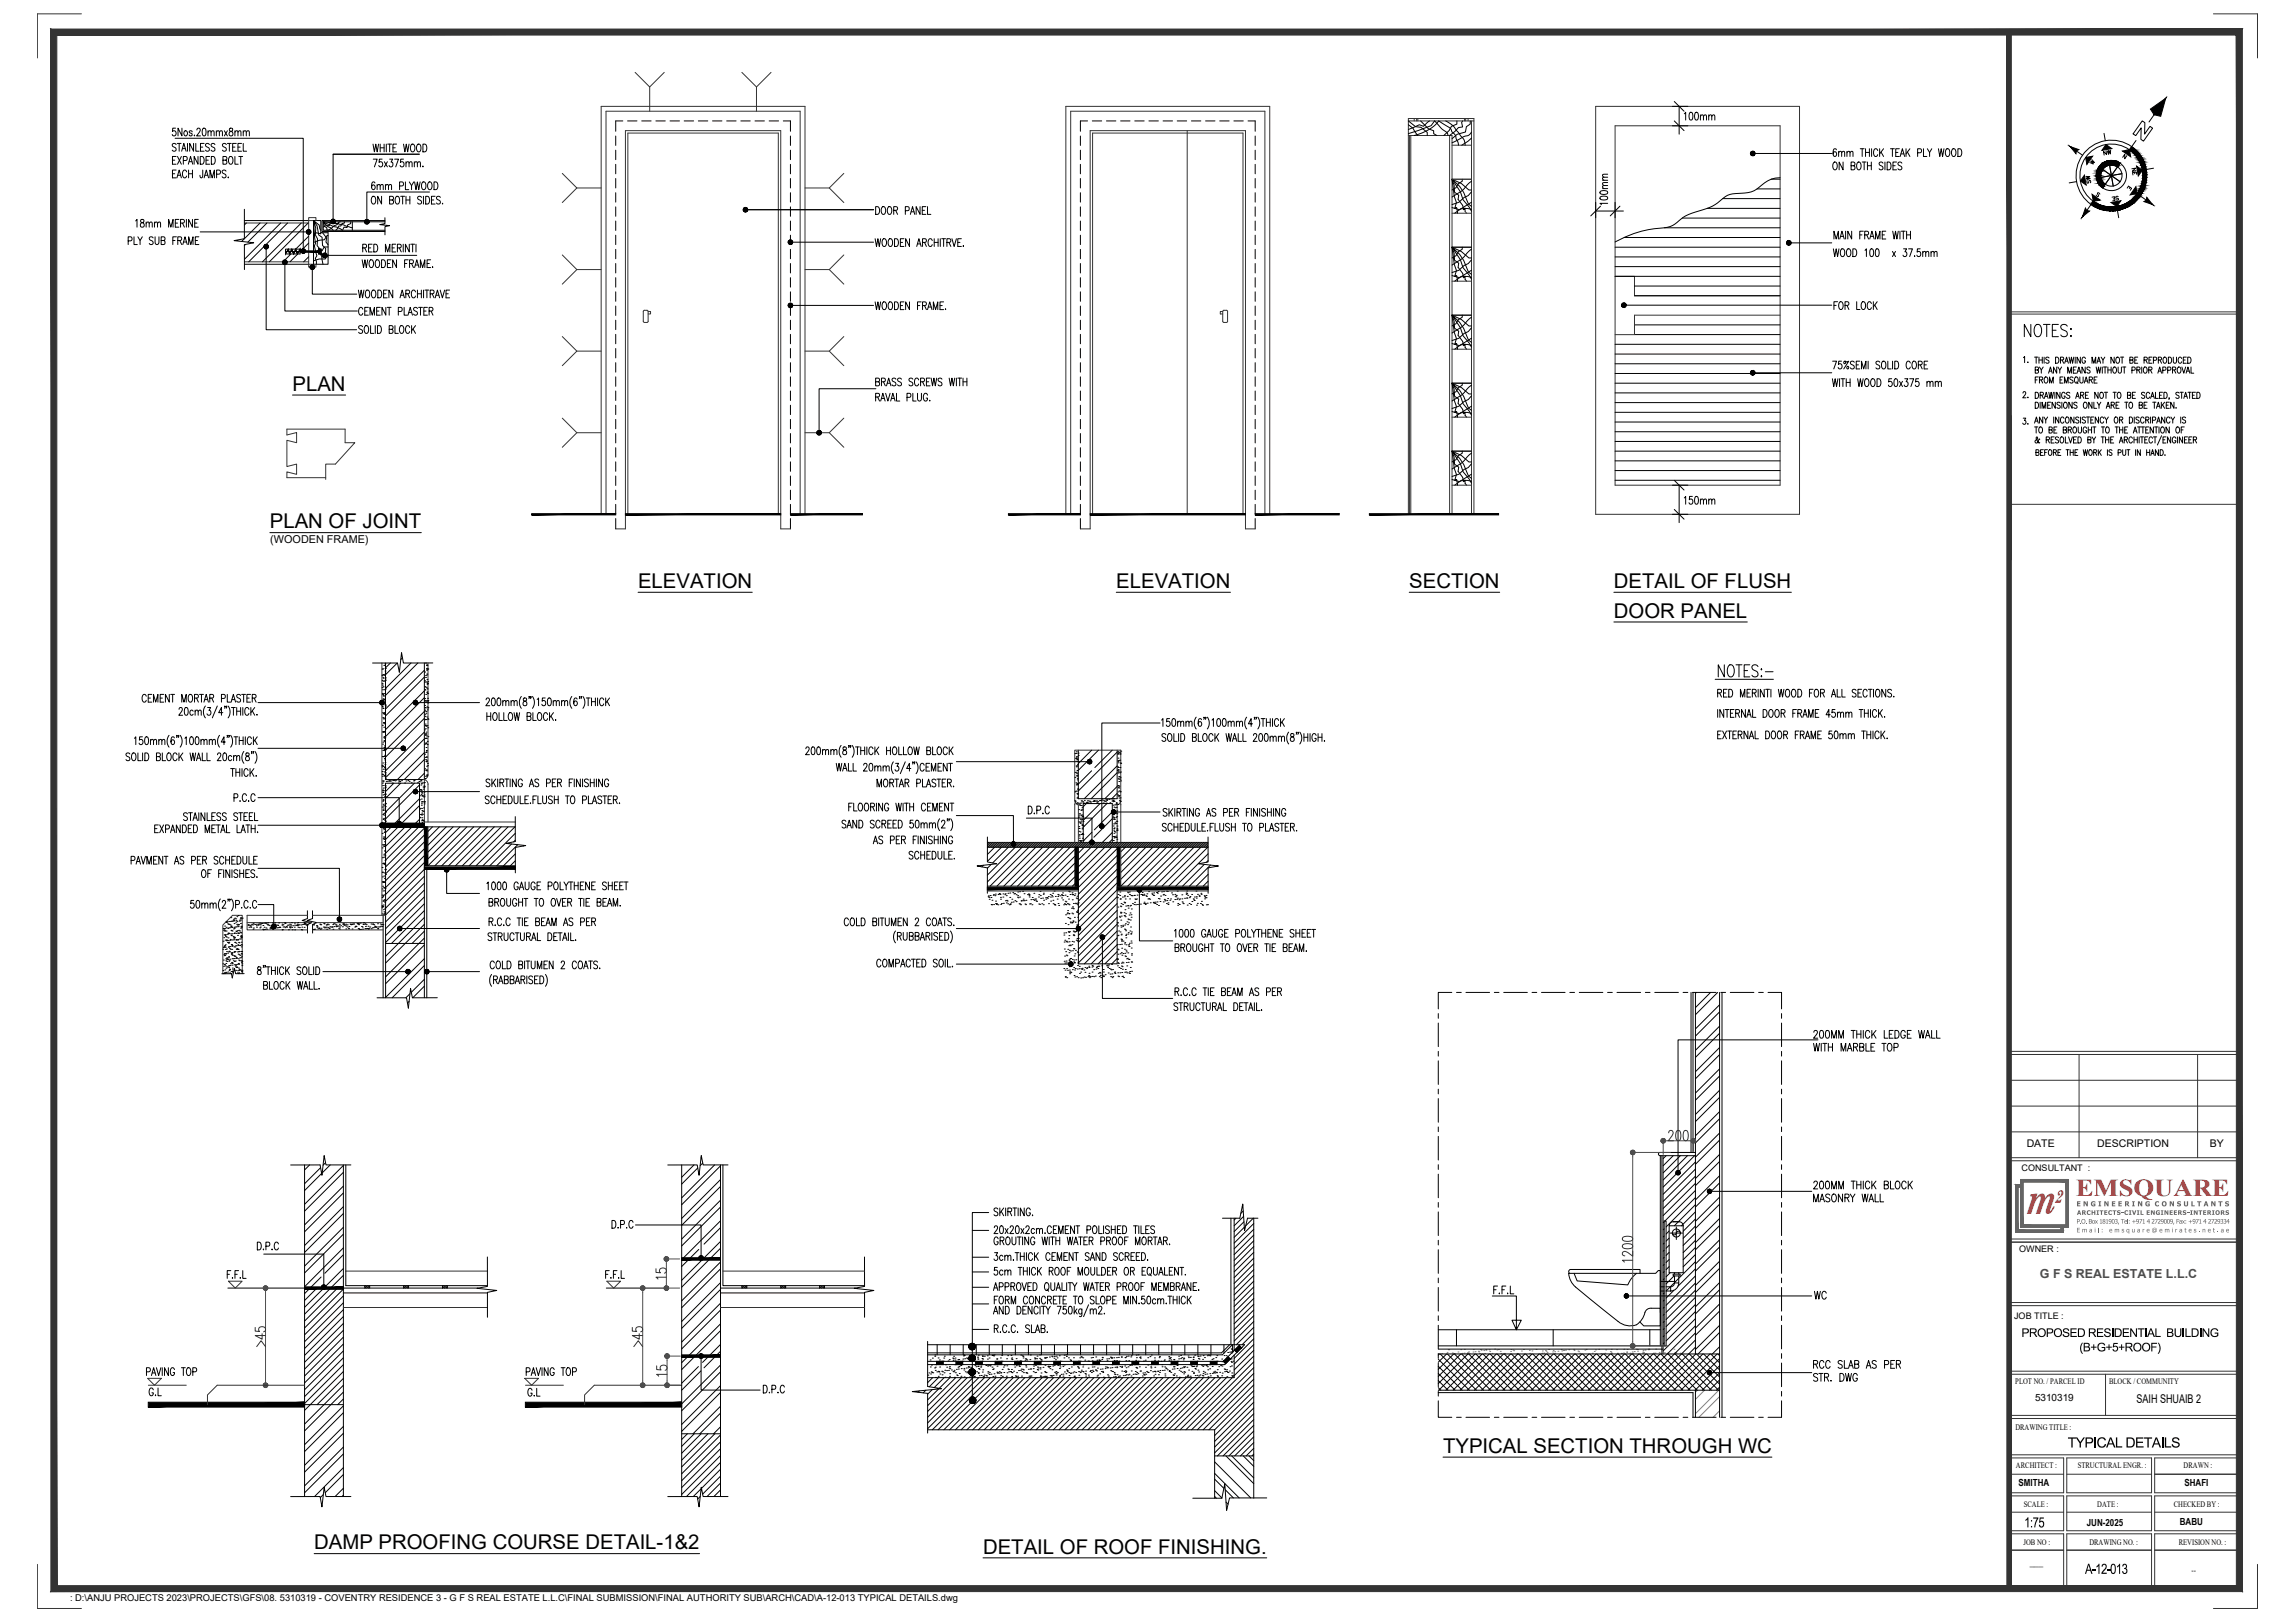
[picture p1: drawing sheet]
<svg xmlns="http://www.w3.org/2000/svg" width="841mm" height="594mm" viewBox="0 0 841 594" stroke-linecap="round" stroke-linejoin="round" font-family="sans-serif">
<defs><g id="words">
<text font-size="16.1" fill="#d8282b" x="742.5" y="444.6">m</text>
<text font-size="8.9" fill="#d8282b" x="760.7" y="437.9">EMSQUARE</text>
<text font-size="8.4" x="740.5" y="124.5">NOTES:</text>
<g font-size="7.5">
<text x="107.2" y="143.1">PLAN</text>
<text x="98.9" y="193.5">PLAN OF JOINT</text>
<text x="233.8" y="215.4">ELEVATION</text>
<text x="409.1" y="215.4">ELEVATION</text>
<text x="516.4" y="215.4">SECTION</text>
<text x="591.4" y="215.4">DETAIL OF FLUSH</text>
<text x="591.4" y="226.2">DOOR PANEL</text>
<text x="528.8" y="532.1">TYPICAL SECTION THROUGH WC</text>
<text x="115.1" y="567.5">DAMP PROOFING COURSE DETAIL-1&amp;2</text>
<text x="360.2" y="569">DETAIL OF ROOF FINISHING.</text>
</g>
<text font-size="6.7" fill="#d8282b" x="753" y="440.7">2</text>
<g font-size="6.2">
<text x="615.9" y="45.2">100mm</text>
<text x="61.7" y="51.2">5Nos.20mmx8mm</text>
<text x="135.5" y="62.4">75x375mm.</text>
<text x="134.8" y="70.6">6mm PLYWOOD</text>
<text x="590.2" y="76.2" transform="rotate(-90 590.2 76.2)">100mm</text>
<text x="48.3" y="84.3">18mm MERINE</text>
<text x="670.6" y="95.2">WOOD 100 x 37.5mm</text>
<text x="671" y="114.7">FOR LOCK</text>
<text x="615.9" y="185.9">150mm</text>
<text x="663.6" y="477">WC</text>
<text x="53.3" y="512.6">G.L</text>
<text x="192.3" y="512.6">G.L</text>
</g>
<text font-size="5.3" x="769.8" y="58.2">NW</text>
<g font-size="5.2">
<text x="757.7" y="530.2">TYPICAL DETAILS</text>
<text x="741.8" y="559.4">1:75</text>
<text x="764.1" y="576.4">A-12-013</text>
</g>
<g font-size="4.9">
<text x="764.5" y="61.4">W</text>
<text x="783.9" y="65.3" transform="rotate(-90 783.9 65.3)">NE</text>
<text x="766.9" y="68.4" transform="rotate(-90 766.9 68.4)">SW</text>
<text x="772.6" y="74.8">SE</text>
<text x="744" y="134.1" transform="rotate(-90 744 134.1)">1.</text>
<text x="744" y="147.1" transform="rotate(-90 744 147.1)">2.</text>
<text x="744" y="156.6" transform="rotate(-90 744 156.6)">3.</text>
</g>
<text font-size="4.6" fill="#4d4d4d" x="747.5" y="468.2">G F S REAL ESTATE L.L.C</text>
<g font-size="4.4">
<text x="778.2" y="70.9">E</text>
<text x="740.8" y="489.7">PROPOSED RESIDENTIAL BUILDING</text>
<text x="762" y="495">(B+G+5+ROOF)</text>
<text x="782.9" y="514">SAIH SHUAIB 2</text>
</g>
<text font-size="4" x="99.1" y="199">(WOODEN FRAME)</text>
<g font-size="3.9">
<text x="742.7" y="420.2">DATE</text>
<text x="768.5" y="420.2">DESCRIPTION</text>
<text x="809.9" y="420.2">BY</text>
</g>
<text font-size="3.7" x="745.7" y="513.2">5310319</text>
<g font-size="3.6">
<text x="739.7" y="544.3">SMITHA</text>
<text x="800.5" y="544.2">SHAFI</text>
<text x="764.7" y="558.8">JUN-2025</text>
<text x="798.8" y="558.5">BABU</text>
<text x="743.9" y="573.7">___</text>
</g>
<text font-size="3.4" x="25.7" y="586.4">: D:\ANJU PROJECTS 2023\PROJECTS\GFS\08. 5310319 - COVENTRY RESIDENCE 3 - G F S REAL ESTATE L.L.C\FINAL SUBMISSION\FINAL AUTHORITY SUB\ARCH\CAD\A-12-013 TYPICAL DETAILS.dwg</text>
<g font-size="3.3">
<text x="740.8" y="428.7">CONSULTANT :</text>
<text x="740" y="458.6">OWNER :</text>
<text x="738.1" y="483.2">JOB TITLE :</text>
</g>
<g font-size="3.1">
<text x="738.5" y="507">PLOT NO. / PARCEL ID</text>
<text x="772.9" y="507">BLOCK / COMMUNITY</text>
<text x="738.5" y="523.9">DRAWING TITLE :</text>
<text x="738.8" y="537.7">ARCHITECT :</text>
<text x="761.4" y="537.7">STRUCTURAL ENGR. :</text>
<text x="800.2" y="537.7">DRAWN :</text>
<text x="741.6" y="552">SCALE :</text>
<text x="768.6" y="552">DATE :</text>
<text x="796.6" y="552">CHECKED BY :</text>
<text x="741.5" y="565.8">JOB NO :</text>
<text x="765.7" y="565.8">DRAWING NO. :</text>
<text x="798.4" y="565.8">REVISION NO. :</text>
<text x="803.1" y="576">--</text>
</g>
<text font-size="2.5" fill="#676662" x="760.9" y="441.8">E N G I N E E R I N G C O N S U L T A N T S</text>
<g font-size="2.3" fill="#676662">
<text x="761" y="448.2">P.O. Box 181903, Tel: +971 4 2729009, Fax: +971 4 2729334</text>
<text x="761.1" y="445">ARCHITECTS-CIVIL ENGINEERS-INTERIORS</text>
<text x="761" y="451.4">Email: emsquare@emirates.net.ae</text>
</g>
</g></defs>
<!-- layer: A-TEXT -->
<g fill="none" stroke="#000" stroke-width=".37">
<path d="M63.2 58.7h.8M64.5 53a.72 .72 0 0 0-.9-.5 .72 .72 0 0 0-.4 1l.9 .5a.76 .76 0 0 1 .2 1.3 .76 .76 0 0 1-1.2-.3M64.5 57.3h-1.3v2.8h1.3M65 57.3l1.5 2.8M65.7 52.5v2.9M66.5 57.3l-1.5 2.8M66.6 55.4l.8-2.9 .8 2.9M66.9 54.4h1M67.2 58.8l1.2-.1 .2-.4-.2-.9-1.2-.1v2.8M68.7 52.5v2.9M69.3 59.2h1M70.9 52.5v2.9l-1.4-2.9v2.9"/>
<path d="M71.8 52.5v2.9h1.2M72.6 57.3v2.8l-1.5-2.8v2.8M73.4 57.3a1.53 1.53 0 0 1 1.5 1 1.53 1.53 0 0 1-.5 1.7l-1 .1zM73.5 53.9h.8M74.8 52.5h-1.3v2.9h1.3M75.5 58.7h.8M76.7 53a.71 .71 0 0 0-.9-.5 .71 .71 0 0 0-.4 1l.9 .5a.76 .76 0 0 1 .2 1.3 .76 .76 0 0 1-1.2-.3M76.8 57.3h-1.3v2.8h1.3M77.4 57.3a1.53 1.53 0 0 1 1.5 1 1.53 1.53 0 0 1-.4 1.7l-1.1 .1zM78.8 53a.71 .71 0 0 0-1-.5 .71 .71 0 0 0-.4 1l1 .5a.76 .76 0 0 1 .2 1.3 .76 .76 0 0 1-1.3-.3M81.7 58.7l1.2-.2 .2-.4-.2-.7-1.2-.1v2.8l1.3-.2 .1-.7-.5-.5M82.9 53a.71 .71 0 0 0-.9-.5 .71 .71 0 0 0-.4 1l.9 .5a.76 .76 0 0 1 .2 1.3 .76 .76 0 0 1-1.2-.3"/>
<path d="M84.1 52.5v2.9M84.2 57.4l.1-.1a1.58 1.58 0 0 1 .7 2.7l-.2 .1a1.57 1.57 0 0 1-.6-2.7zM85.3 53.9h.8M86.1 57.3v2.8h1.2M86.6 52.5h-1.3v2.9h1.3M87.2 53.9h.8M87.5 57.3h1.4M88.2 57.3v2.8M88.5 52.5h-1.3v2.9h1.3M89.1 52.5v2.9h1.3M136.7 52.8l.5 2.8 .5-2.8 .5 2.8 .5-2.8M139.3 52.8v2.8"/>
<path d="M139.3 54.1h1.5M140.8 52.8v2.8M141.6 52.8v2.8M142.1 52.8h1.4M142.8 52.8v2.8M144 54.1h.8M145.3 52.8h-1.3v2.8M147.9 52.8l.5 2.8 .5-2.8 .5 2.8 .5-2.8M150.8 52.9l.2-.1a1.48 1.48 0 0 1 1.1 1.4 1.48 1.48 0 0 1-1.1 1.4 1.97 1.97 0 0 1-.2-2.7zM153.1 52.9l.1-.1a1.56 1.56 0 0 1 .7 2.7l-.2 .1a1.56 1.56 0 0 1-.6-2.7zM155 52.8a1.53 1.53 0 0 1 1.5 1 1.53 1.53 0 0 1-.5 1.7l-1 .1zM672 59.5l.3-.2a1.5 1.5 0 0 1 1 1.5 1.5 1.5 0 0 1-1 1.4 1.97 1.97 0 0 1-.3-2.7z"/>
<path d="M673 54.9l-.6-.4a1.75 1.75 0 0 0 0 2.8 .84 .84 0 0 0 .6-1 .84 .84 0 0 0-1-.6l-.3 .7M673.8 56l.5-.6 .5 .2 .1 1.7M673.8 55.4v1.9M674.9 56l.5-.6 .5 .2 .1 1.7M675.4 59.3v2.9l-1.4-2.9v2.9M676.8 56l.5-.6 .5 .2 .1 1.7M676.8 55.4v1.9M677.9 56l.6-.6 .5 .2v1.7M680.8 59.5l.2-.2a1.5 1.5 0 0 1 1 1.5 1.5 1.5 0 0 1-1 1.4 1.97 1.97 0 0 1-.2-2.7zM681.7 54.5h1.4M682.4 54.5v2.8M682.4 59.3h1.4"/>
<path d="M683.1 59.3v2.9M683.6 54.5v2.8M683.6 55.8h1.5M684.3 59.3v2.9M685.1 54.5v2.8M685.8 59.3v2.9M685.9 54.5v2.8M688.1 55.2a.79 .79 0 0 0-1-.7 .79 .79 0 0 0-.5 1.1v.6a.79 .79 0 0 0 .5 1.1 .79 .79 0 0 0 1-.7M688.8 54.5v2.8M689.3 55.7l.9 1.6M690 59.8a.71 .71 0 0 0-.9-.4 .71 .71 0 0 0-.4 .9l.9 .5a.76 .76 0 0 1 .2 1.3 .76 .76 0 0 1-1.2-.3M690.2 54.5l-1.4 1.9"/>
<path d="M690.8 59.3v2.9M691.6 59.3a1.53 1.53 0 0 1 1.4 1 1.53 1.53 0 0 1-.4 1.8l-1 .1zM692.8 54.5h1.4M693.5 54.5v2.8M694.7 55.8h.8M695 59.3h-1.3v2.9h1.3M696 54.5h-1.3v2.8h1.3M696.3 57.3l.8-2.8 .9 2.8M696.6 56.4h1.1M697 59.8a.75 .75 0 0 0-.9-.5 .75 .75 0 0 0-.6 .7l.2 .4 1 .6a.76 .76 0 0 1-.1 1.1 .76 .76 0 0 1-1.1-.3M698.5 54.5v2.8M699 55.7l.9 1.6"/>
<path d="M699.9 54.5l-1.4 1.9M702.7 56l1.3-.2 .2-.4-.2-.8-1.3-.1v2.8M704.9 54.5v2.8h1.2M706.3 54.5l.8 1.3v1.5M707.9 54.5l-.8 1.3M710.4 54.5l.5 2.8 .5-2.8 .5 2.8 .5-2.8M713.3 54.6l.2-.1a1.58 1.58 0 0 1 .6 2.7l-.2 .1a1.57 1.57 0 0 1-.6-2.7zM715.5 54.6l.3-.1a1.58 1.58 0 0 1 .6 2.7l-.2 .1a1.58 1.58 0 0 1-.7-2.7zM717.5 54.5a1.53 1.53 0 0 1 1.5 1 1.53 1.53 0 0 1-.5 1.7l-1 .1zM63.2 63.6h.8M64.5 62.3h-1.3v2.8h1.3M64.8 65.1l.9-2.8 .8 2.8"/>
<path d="M65.2 64.2h1M68.4 63a.79 .79 0 0 0-1-.7 .79 .79 0 0 0-.5 1.1v.6a.8 .8 0 0 0 .5 1.1 .8 .8 0 0 0 1-.6M69 60.1l.8-2.8 .8 2.8M69.1 63.6h1.4M69.1 62.3v2.8M70.5 62.3v2.8M74.3 62.3l-.2 2.7h-.6l-.2-.8M74.8 65.1l.8-2.8 .8 2.8M75.1 64.2h1M76.9 65.1v-2.8l.8 2.8 .9-2.8v2.8M79.4 63.8l1.2-.2 .2-.4-.2-.8-1.2-.1v2.8M82.8 62.7a.71 .71 0 0 0-.9-.4 .71 .71 0 0 0-.4 .9l.9 .6a.75 .75 0 0 1 .2 1.2 .75 .75 0 0 1-1.2-.3"/>
<path d="M83.7 64.9v.2zM136.5 72l.2-.1a1.58 1.58 0 0 1 .6 2.7l-.2 .1a1.57 1.57 0 0 1-.6-2.7zM139.8 71.9v2.8l-1.4-2.8v2.8M142.8 73.3l1.2-.2 .2-.4-.2-.7-1.2-.1v2.8h.9l.4-.2 .1-.7-.5-.5M145.2 72l.2-.1a1.58 1.58 0 0 1 .6 2.7l-.2 .1a1.57 1.57 0 0 1-.6-2.7zM147.6 71.9v2.8M148.8 71.9v2.8M148.8 73.3h1.4M150.2 71.9v2.8M154.5 72.3a.75 .75 0 0 0-.9-.4 .75 .75 0 0 0-.6 .7l.2 .4 1.1 .5 .2 .8a.82 .82 0 0 1-1.5 0M155.2 71.9v2.8M156 71.9a1.53 1.53 0 0 1 1.5 1 1.53 1.53 0 0 1-.5 1.7l-1 .1z"/>
<path d="M158.1 73.3h.8M159.4 71.9h-1.3v2.8h1.3M161.4 72.3a.71 .71 0 0 0-.9-.4 .71 .71 0 0 0-.4 .9l.9 .6a.76 .76 0 0 1 .2 1.2 .76 .76 0 0 1-1.2-.3M162.2 74.5v.2zM320.9 75.7a1.52 1.52 0 0 1 1.5 1 1.52 1.52 0 0 1-.5 1.7l-1 .1zM323.3 75.8l.2-.1a1.58 1.58 0 0 1 .6 2.7l-.2 .1a1.57 1.57 0 0 1-.6-2.7zM325.6 75.8l.2-.1a1.58 1.58 0 0 1 .6 2.7l-.2 .1a1.58 1.58 0 0 1-.6-2.7zM327.5 77l1.2-.1 .2-.4-.2-.7-1.2-.1v2.8M328.2 77l.7 1.5M331.8 77.2l1.2-.2 .2-.4-.2-.8-1.2-.1v2.8M333.6 78.5l.8-2.8 .8 2.8M333.9 77.6h1"/>
<path d="M337.2 75.7v2.8l-1.5-2.8v2.8M338 77h.8M339.3 75.7h-1.3v2.8h1.3M339.9 75.7v2.8h1.2M678.3 60.7l1.3-.1 .2-.4-.2-.7-1.3-.2v2.9h1l.4-.3 .1-.7-.5-.5M684.3 60.7h1.5M693.7 60.7h.8M47 88.2l1.2-.1 .2-.4-.2-.8-1.2-.2v2.9M49.1 86.7v2.9h1.2M50.5 86.7l.8 1.4v1.5M52.2 86.7l-.9 1.4M56.1 87.1a.71 .71 0 0 0-.9-.4 .71 .71 0 0 0-.4 1l.9 .5a.76 .76 0 0 1 .2 1.3 .76 .76 0 0 1-1.2-.3"/>
<path d="M56.8 86.7v2.1a.71 .71 0 0 0 .4 .7 .71 .71 0 0 0 .7-.1l.4-.6v-2.1M59.1 88.1l1.2-.1 .2-.5-.2-.6-1.2-.2v2.9l1.3-.3v-.9l-.4-.3M63.3 88.1h.8M64.6 86.7h-1.3v2.9M65.2 88.1l1.2-.1 .2-.5-.2-.6-1.2-.2v2.9M65.9 88.1l.7 1.5M67 89.6l.8-2.9 .8 2.9M67.3 88.6h1M69.1 89.6v-2.9l.8 2.9 .8-2.9v2.9M71.6 88.1h.8M72.9 86.7h-1.3v2.9h1.3M132.7 95.2l.5 2.8 .5-2.8 .5 2.8 .5-2.8"/>
<path d="M132.9 90.8l1.2-.1 .2-.5-.2-.6-1.2-.2v2.9M133.6 90.8l.7 1.5M135.1 90.8h.8M135.7 95.3l.2-.1a1.58 1.58 0 0 1 .6 2.7l-.2 .1a1.58 1.58 0 0 1-.6-2.7zM136.4 89.4h-1.3v2.9h1.3M137 89.4a1.53 1.53 0 0 1 1.5 1 1.53 1.53 0 0 1-.5 1.8l-1 .1zM137.9 95.3l.2-.1a1.48 1.48 0 0 1 1.1 1.4 1.48 1.48 0 0 1-1.1 1.4 1.97 1.97 0 0 1-.2-2.7zM139.8 95.2a1.52 1.52 0 0 1 1.5 .9 1.52 1.52 0 0 1-.5 1.8l-1 .1zM141.2 92.3v-2.9l.9 2.9 .8-2.9v2.9M142 96.5h.8M143.3 95.2h-1.3v2.8h1.3M143.7 90.8h.8"/>
<path d="M145 89.4h-1.3v2.9h1.3M145.3 95.2v2.8l-1.4-2.8v2.8M145.6 90.8l1.3-.1 .1-.5-.1-.6-1.3-.2v2.9M146.3 90.8l.7 1.5M147.8 89.4v2.9M148.3 96.5h.8M149.6 95.2h-1.3v2.8M150 89.4v2.9l-1.4-2.9v2.9M150.1 96.5l1.2-.1 .2-.4-.2-.7-1.2-.1v2.8M150.5 89.4h1.4M150.8 96.5l.7 1.5M151.2 89.4v2.9"/>
<path d="M151.9 98l.8-2.8 .8 2.8M152.2 97.1h1M152.4 89.4v2.9M154.1 98v-2.8l.8 2.8 .8-2.8v2.8M156.5 96.5h.8M157.8 95.2h-1.3v2.8h1.3M158.5 97.7v.3zM320.7 87.4l.5 2.9 .5-2.9 .5 2.9 .5-2.9M323.6 87.6l.2-.2a1.48 1.48 0 0 1 1.1 1.5 1.48 1.48 0 0 1-1.1 1.4 1.97 1.97 0 0 1-.2-2.7zM325.9 87.6l.2-.2a1.56 1.56 0 0 1 .6 2.7l-.2 .2a1.56 1.56 0 0 1-.6-2.7zM327.8 87.4a1.53 1.53 0 0 1 1.5 1 1.53 1.53 0 0 1-.5 1.7l-1 .2zM329.9 88.8h.9"/>
<path d="M331.3 87.4h-1.4v2.9h1.4M333.3 87.4v2.9l-1.4-2.9v2.9M335.9 90.3l.8-2.9 .9 2.9M336.2 89.3h1M338.1 88.8l1.2-.1 .2-.5-.2-.6-1.2-.2v2.9M338.8 88.8l.7 1.5M341.6 88.1a.79 .79 0 0 0-1-.7 .79 .79 0 0 0-.5 1.1v.7a.79 .79 0 0 0 .5 1.1 .79 .79 0 0 0 1-.7M342.3 87.4v2.9M342.3 88.8h1.5M343.8 87.4v2.9M344.6 87.4v2.9M345.1 87.4h1.4"/>
<path d="M345.8 87.4v2.9M347 88.8l1.2-.1 .2-.5-.2-.6-1.2-.2v2.9M347.7 88.8l.7 1.5M348.8 87.4l.9 2.9 .8-2.9M351 88.8h.8M352.3 87.4h-1.3v2.9h1.3M353 90v.3zM672.1 87.5v-2.8l.8 2.8 .8-2.8v2.8M674.2 87.5l.8-2.8 .8 2.8M674.5 86.6h1M676.3 84.7v2.8M678.6 84.7v2.8l-1.5-2.8v2.8"/>
<path d="M681.5 86h.8M682.8 84.7h-1.3v2.8M683.3 86l1.3-.1 .2-.4-.2-.7-1.3-.1v2.8M684.1 86l.7 1.5M685.2 87.5l.8-2.8 .8 2.8M685.5 86.6h1M687.3 87.5v-2.8l.8 2.8 .8-2.8v2.8M689.8 86h.8M691.1 84.7h-1.3v2.8h1.3M693.6 84.7l.5 2.8 .5-2.8 .5 2.8 .5-2.8M696.3 84.7v2.8M696.8 84.7h1.4"/>
<path d="M697.5 84.7v2.8M698.7 86h1.4M698.7 84.7v2.8M700.1 84.7v2.8M131.3 106.2l.5 2.9 .6-2.9 .5 2.9 .5-2.9M132.9 119.7a.75 .75 0 0 0-.9-.5 .75 .75 0 0 0-.6 .7l.2 .4 1.1 .6 .2 .8a.82 .82 0 0 1-1.5 0M132.9 113.3a.8 .8 0 0 0-1-.7 .8 .8 0 0 0-.5 1.1v.7a.79 .79 0 0 0 .6 1 .79 .79 0 0 0 .9-.6M133.7 113.9h.8M133.9 119.4l.2-.1a1.58 1.58 0 0 1 .6 2.7l-.2 .1a1.57 1.57 0 0 1-.6-2.7zM134.3 106.4l.2-.2a1.56 1.56 0 0 1 .6 2.8l-.2 .1a1.56 1.56 0 0 1-.6-2.7zM135 112.6h-1.3v2.8h1.3M135.6 115.4v-2.8l.8 2.8 .8-2.8v2.8"/>
<path d="M135.8 119.3v2.8h1.2M136.5 106.4l.2-.2a1.58 1.58 0 0 1 .6 2.8l-.2 .1a1.58 1.58 0 0 1-.6-2.7zM137.5 119.3v2.8M138 113.9h.9M138.3 119.3a1.53 1.53 0 0 1 1.5 1 1.53 1.53 0 0 1-.4 1.7l-1.1 .1zM138.5 106.2a1.53 1.53 0 0 1 1.4 1 1.53 1.53 0 0 1-.4 1.8l-1 .1zM139.4 112.6h-1.4v2.8h1.4M140.6 107.6h.8M141.4 112.6v2.8l-1.4-2.8v2.8M141.9 106.2h-1.3v2.9h1.3M141.9 112.6h1.4M142.6 112.6v2.8"/>
<path d="M143.9 106.2v2.9l-1.4-2.9v2.9M144.7 119.3v2.8h1.3M146 114.1l1.2-.2 .2-.4-.2-.8-1.2-.1v2.8M146.6 109.1l.8-2.9 .8 2.9M146.8 119.4l.2-.1a1.58 1.58 0 0 1 .6 2.7l-.2 .1a1.58 1.58 0 0 1-.6-2.7zM146.9 108.1h1M148.1 112.6v2.8h1.2M148.7 107.6l1.2-.1 .2-.4-.2-.7-1.2-.2v2.9M149.4 107.6l.7 1.5M149.5 115.4l.8-2.8 .9 2.8M149.8 114.5h1M150.1 119.9a.79 .79 0 0 0-1-.6 .79 .79 0 0 0-.5 1v.7a.79 .79 0 0 0 .5 1.1 .79 .79 0 0 0 1-.7"/>
<path d="M150.8 119.3v2.8M152.3 106.9a.79 .79 0 0 0-1-.6 .79 .79 0 0 0-.6 1v.7a.79 .79 0 0 0 .6 1.1 .79 .79 0 0 0 1-.7M152.3 119.3l-1.5 1.9M153 113a.71 .71 0 0 0-1-.4 .71 .71 0 0 0-.3 .9l.9 .6a.76 .76 0 0 1 .2 1.2 .76 .76 0 0 1-1.2-.3M153 107.6h1.4M153 106.2v2.9M153.4 112.6h1.4M154.1 112.6v2.8M154.4 106.2v2.9M155.2 106.2v2.9M155.3 113.9h.8M155.7 106.2h1.4"/>
<path d="M156.4 106.2v2.9M156.6 112.6h-1.3v2.8h1.3M157.2 113.9l1.3-.1 .2-.4-.2-.7-1.3-.1v2.8M157.6 107.6l1.3-.1 .2-.4-.2-.7-1.3-.2v2.9M158 113.9l.7 1.5M158.4 107.6l.7 1.5M159.5 109.1l.8-2.9 .8 2.9M159.8 108.1h1M161.3 106.2l.8 2.9 .8-2.9M163.4 107.6h.9M164.8 106.2h-1.4v2.9h1.4M320.7 110.6l.5 2.8 .5-2.8 .5 2.8 .5-2.8"/>
<path d="M323.6 110.7l.2-.1a1.48 1.48 0 0 1 1.1 1.4 1.48 1.48 0 0 1-1.1 1.4 1.97 1.97 0 0 1-.2-2.7zM325.9 110.7l.2-.1a1.56 1.56 0 0 1 .6 2.7l-.2 .1a1.56 1.56 0 0 1-.6-2.7zM327.8 110.6a1.53 1.53 0 0 1 1.5 1 1.53 1.53 0 0 1-.5 1.7l-1 .1zM329.9 111.9h.9M331.3 110.6h-1.4v2.8h1.4M333.3 110.6v2.8l-1.4-2.8v2.8M336.2 111.9h.9M337.6 110.6h-1.4v2.8M338.1 111.9l1.2-.1 .2-.4-.2-.7-1.2-.1v2.8M338.8 111.9l.7 1.5M339.9 113.4l.8-2.8 .8 2.8M340.2 112.5h1"/>
<path d="M342 113.4v-2.8l.9 2.8 .8-2.8v2.8M344.5 111.9h.8M345.8 110.6h-1.3v2.8h1.3M346.5 113.1v.3zM142.6 120.6l1.2-.1 .2-.4-.2-.7-1.2-.1v2.8h.9l.4-.3 .1-.6-.5-.6M151.3 120.5l1 1.6M320.9 139.8l1.2-.1 .2-.4-.2-.7-1.2-.1v2.8h.9l.4-.3 .1-.6-.5-.6M323 139.8l1.3-.1 .1-.4-.1-.7-1.3-.1v2.8M323.7 139.8l.7 1.5M328.3 138.9a.71 .71 0 0 0-.9-.4 .71 .71 0 0 0-.4 .9l.9 .6a.76 .76 0 0 1 .2 1.2 .76 .76 0 0 1-1.2-.3M330.3 138.9a.71 .71 0 0 0-.9-.4 .71 .71 0 0 0-.4 .9l.9 .6a.76 .76 0 0 1 .3 1.2 .76 .76 0 0 1-1.3-.3M334.5 138.9a.72 .72 0 0 0-.9-.4 .72 .72 0 0 0-.4 .9l.9 .6a.76 .76 0 0 1 .2 1.2 .76 .76 0 0 1-1.2-.3"/>
<path d="M336.7 139.2a.79 .79 0 0 0-1-.7 .79 .79 0 0 0-.6 1.1v.6a.79 .79 0 0 0 .6 1.1 .79 .79 0 0 0 1-.7M337.4 139.8l1.2-.1 .2-.4-.2-.7-1.2-.1v2.8M338.1 139.8l.7 1.5M339.5 139.8h.8M340.8 138.5h-1.3v2.8h1.3M341.2 138.5l.5 2.8 .5-2.8 .6 2.8 .5-2.8M345.2 138.9a.71 .71 0 0 0-.9-.4 .71 .71 0 0 0-.4 .9l.9 .6a.76 .76 0 0 1 .2 1.2 .76 .76 0 0 1-1.2-.3M347.8 138.5l.5 2.8 .5-2.8 .6 2.8 .5-2.8M350.5 138.5v2.8M351 138.5h1.4M351.7 138.5v2.8M352.9 139.8h1.4"/>
<path d="M352.9 138.5v2.8M354.3 138.5v2.8M671.5 138.7l.5 2.9 .5-2.9 .5 2.9 .5-2.9M671.6 132.3h1.4l-1 2.8M674.1 138.7v2.9M674.6 138.7h1.5M674.8 132.3h-1l-.1 1.2a.84 .84 0 0 1 1.1 .1 .84 .84 0 0 1 0 1.1 .84 .84 0 0 1-1.1 .1l-.1-.2M675.3 138.7v2.9M676.2 132.3l.2 .5-.5 .4-.2-.5 .3-.4 .7 .2 .8-.2-1.8 2.8M676.6 138.7v2.9M678 138.7v2.9M679.5 132.7a.71 .71 0 0 0-.9-.4 .71 .71 0 0 0-.4 .9l.9 .6a.76 .76 0 0 1 .2 1.2 .76 .76 0 0 1-1.2-.3"/>
<path d="M680.2 133.6h.8M680.7 138.7l.5 2.9 .6-2.9 .5 2.9 .5-2.9M681.5 132.3h-1.3v2.8h1.3M682.2 135.1v-2.8l.8 2.8 .8-2.8v2.8M683.7 138.9l.2-.2a1.56 1.56 0 0 1 .6 2.7l-.2 .2a1.56 1.56 0 0 1-.6-2.7zM684.6 132.3v2.8M685.9 138.9l.2-.2a1.49 1.49 0 0 1 1.1 1.4 1.49 1.49 0 0 1-1.1 1.5 1.99 1.99 0 0 1-.2-2.7zM687.9 138.7a1.53 1.53 0 0 1 1.4 1 1.53 1.53 0 0 1-.4 1.7l-1 .2zM688.9 132.7a.72 .72 0 0 0-1-.4 .72 .72 0 0 0-.4 .9l1 .6a.76 .76 0 0 1 .2 1.2 .76 .76 0 0 1-1.2-.3M689.9 132.4l.2-.1a1.56 1.56 0 0 1 .6 2.7l-.2 .1a1.56 1.56 0 0 1-.6-2.7zM691.8 132.3v2.8h1.2M693.2 138.7h-1l-.1 1.2a.84 .84 0 0 1 1.1 .2 .84 .84 0 0 1 0 1.1 .84 .84 0 0 1-1.1 .1l-.1-.3"/>
<path d="M693.5 132.3v2.8M694.4 132.3a1.53 1.53 0 0 1 1.4 1 1.53 1.53 0 0 1-.4 1.7l-1 .1zM694.4 138.9l.5-.2a1.95 1.95 0 0 1 0 2.9h-.3a2.26 2.26 0 0 1-.2-2.7zM696.1 139.7l1.1 1.9M697.2 139.7l-1.1 1.9M698 138.7h1.1l-.6 1.1a.82 .82 0 0 1 .7 1.2 .82 .82 0 0 1-1.4 0M699.8 138.7h1.5l-1 2.9M700 133a.79 .79 0 0 0-.9-.7 .79 .79 0 0 0-.6 1.1v.6a.79 .79 0 0 0 .6 1.1 .79 .79 0 0 0 .9-.7M701.1 132.4l.2-.1a1.48 1.48 0 0 1 1 1.4 1.48 1.48 0 0 1-1 1.4 1.97 1.97 0 0 1-.2-2.7zM703 133.6l1.2-.1 .2-.4-.2-.7-1.2-.1v2.8M703.1 138.7h-1l-.1 1.2a.84 .84 0 0 1 1.1 .2 .84 .84 0 0 1 0 1.1 .84 .84 0 0 1-1.1 .1l-.1-.3M703.7 133.6l.7 1.5"/>
<path d="M705.1 133.6h.8M706.1 139.7v1.9M706.4 132.3h-1.3v2.8h1.3M709.2 139.7v1.9M320.9 145.4l1.2-.1 .2-.4-.2-.7-1.2-.1v2.8M321.6 145.4l.7 1.5M322.7 146.9l.8-2.8 .9 2.8M323 145.9h1M324.5 144.1l.9 2.8 .8-2.8M324.9 141.3l.8-2.8 .8 2.8M325.2 140.4h1M326.4 146.9l.8-2.8 .8 2.8"/>
<path d="M326.7 145.9h1M328.5 144.1v2.8h1.2M332.4 145.5l1.2-.1 .2-.4-.2-.8-1.2-.1v2.8M334.5 144.1v2.8h1.2M336.2 144.1v2l.6 .8 .8-.4 .1-2.4M339.9 144.7a.79 .79 0 0 0-1-.6 .79 .79 0 0 0-.5 1v.7a.81 .81 0 0 0 .7 1.1 .81 .81 0 0 0 .8-1.1h-.5M340.7 146.6v.3zM676.6 140.1h1.4M706.1 140.2l.5-.5 .6 .1 .1 1.8M707.3 140.2l.5-.5 .5 .1 .1 1.8M709.2 140.2l.5-.5 .5 .1 .1 1.8M710.3 140.2l.5-.5 .5 .1 .1 1.8"/>
<path d="M53.6 255a.79 .79 0 0 0-1-.7 .79 .79 0 0 0-.5 1.1v.7a.79 .79 0 0 0 .5 1.1 .79 .79 0 0 0 1-.7M54.3 255.7h.8M55.6 254.3h-1.3v2.9h1.3M56.2 257.2v-2.9l.9 2.9 .8-2.9v2.9M58.7 255.7h.8M60 254.3h-1.3v2.9h1.3M62 254.3v2.9l-1.4-2.9v2.9M62.5 254.3h1.5M63.3 254.3v2.9M65.6 259.8l.4-.7 .6 .2 .2 .4-.3 .9-1 1.4h1.4M66.6 257.2v-2.9l.8 2.9 .8-2.9v2.9M67.8 259.3l.5-.2a1.92 1.92 0 0 1 0 2.9h-.1a2.21 2.21 0 0 1-.4-2.7z"/>
<path d="M69.4 254.5l.2-.2a1.56 1.56 0 0 1 .6 2.7l-.2 .2a1.56 1.56 0 0 1-.6-2.7zM71.3 255.7l1.2-.1 .2-.5-.2-.6-1.2-.2v2.9M72 255.7l.7 1.5M73.1 254.3h1.4M73.8 254.3v2.9M74.7 257.2l.9-2.9 .8 2.9M75.1 256.2h1M75.3 258.6a3.6 3.6 0 0 0 0 4.3M76.1 259.1h1.1l-.6 1.1a.82 .82 0 0 1 .7 1.3 .82 .82 0 0 1-1.4-.1M76.9 255.7l1.2-.1 .2-.5-.2-.6-1.2-.2v2.9M77.6 255.7l.7 1.5M79.6 258.6l-1.8 4.3"/>
<path d="M81.2 255.8l1.2-.1 .2-.4-.2-.8-1.2-.2v2.9M82.5 258.7h-.2h.2l-.2 .7M83.1 258.7h-.2h.2l-.2 .7M83.3 254.3v2.9h1.2M83.6 258.6a3.6 3.6 0 0 1 0 4.3M84.7 257.2l.8-2.9 .8 2.9M84.8 259.1h1.4M85 256.2h1M85.5 259.1v2.9M86.7 259.1v2.9M88.2 254.7a.71 .71 0 0 0-1-.4 .71 .71 0 0 0-.4 1l1 .5a.76 .76 0 0 1 .2 1.3 .76 .76 0 0 1-1.3-.3M88.2 259.1v2.9"/>
<path d="M88.6 254.3h1.4M89 259.1v2.9M89.3 254.3v2.9M90.5 255.7h.8M91.2 259.8a.79 .79 0 0 0-1-.7 .79 .79 0 0 0-.5 1.1v.7a.79 .79 0 0 0 .5 1.1 .79 .79 0 0 0 1-.7M91.8 254.3h-1.3v2.9h1.3M91.9 259.1v2.9M92.4 255.7l1.2-.1 .3-.5-.3-.6-1.2-.2v2.9M93.1 255.7l.8 1.5M93.3 259.1l-1.4 1.9M178.1 256.3l.4-.7h.5l.4 .6-.4 .9-1 1.4h1.5M180.4 255.8l.5-.2a1.92 1.92 0 0 1 0 2.9h-.2a2.18 2.18 0 0 1-.3-2.7z"/>
<path d="M182.4 255.8l.5-.2a1.92 1.92 0 0 1 0 2.9h-.2a2.18 2.18 0 0 1-.3-2.7zM184.2 257.1l.5-.5 .6 .1 .1 1.8M184.2 256.6v1.9M185.4 257.1l.5-.5 .5 .1 .1 1.8M187.3 257.1l.5-.5 .5 .1 .1 1.8M187.3 256.6v1.9M188.4 257.1l.5-.5 .5 .1 .1 1.8M191.1 255.1a3.6 3.6 0 0 0 0 4.3M191.9 255.8v.8a1.04 1.04 0 0 1 1.1 .6 1.04 1.04 0 0 1-.4 1.3 .89 .89 0 0 1-1-1 .89 .89 0 0 1 1.1-.8l.3-.7a.7 .7 0 0 0-1.1-.2zM194 255.2h-.2h.2l-.2 .7M194.6 255.2h-.2h.2l-.2 .7M195.1 255.1a3.6 3.6 0 0 1 0 4.3"/>
<path d="M196.8 256.2l.6-.6v2.9M199.8 255.6h-1l-.1 1.3a.83 .83 0 0 1 1.3 .6 .83 .83 0 0 1-1.3 .7l-.1-.3M200.9 255.8l.5-.2a1.92 1.92 0 0 1 0 2.9h-.2a2.18 2.18 0 0 1-.3-2.7zM202.7 257.1l.5-.5 .6 .1 .1 1.8M202.7 256.6v1.9M203.9 257.1l.5-.5 .5 .1 .1 1.8M205.8 257.1l.5-.5 .5 .1 .1 1.8M205.8 256.6v1.9M206.9 257.1l.5-.5 .5 .1 .1 1.8M209.5 255.1a3.6 3.6 0 0 0 0 4.3M211.5 256l-.6-.4a1.73 1.73 0 0 0 .1 2.9 .84 .84 0 0 0 .6-1 .84 .84 0 0 0-1-.6l-.4 .6M212.5 255.2h-.2h.2l-.2 .7"/>
<path d="M213.1 255.2h-.2h.2l-.2 .7M213.6 255.1a3.6 3.6 0 0 1 0 4.3M214.8 255.6h1.5M215.5 255.6v2.9M216.8 255.6v2.9M216.8 257h1.4M218.2 255.6v2.9M219 255.6v2.9M221.2 256.3a.79 .79 0 0 0-1-.6 .79 .79 0 0 0-.5 1v.7a.79 .79 0 0 0 .5 1.1 .79 .79 0 0 0 1-.7M222 255.6v2.9M222.5 256.9l.9 1.6M223.4 255.6l-1.4 1.9"/>
<path d="M628.5 248.8h21.4M629.5 253.8l1.2-.1 .2-.4-.2-.7-1.2-.1v2.8M629.5 259.9v2.8M630.2 253.8l.7 1.5M631.6 253.8h.8M631.7 259.9v2.8l-1.4-2.8v2.8M631.9 243.5v4.4l-2.2-4.4v4.4M632.2 259.9h1.4M632.9 252.5h-1.3v2.8h1.3M632.9 259.9v2.8M633.5 252.5a1.53 1.53 0 0 1 1.5 1 1.53 1.53 0 0 1-.5 1.7l-1 .1zM633.6 243.7l.3-.2a1.94 1.94 0 0 1 1.6 2.7l-.1 .7a1.1 1.1 0 0 1-1.1 1.1 1.1 1.1 0 0 1-1.1-1.1l-.2-1.7z"/>
<path d="M635.4 259.9h-1.3v2.8h1.3M636.2 243.5h2.2M637.3 243.5v4.4M637.8 255.3v-2.8l.8 2.8 .8-2.8v2.8M639.2 245.6h1.2M639.6 259.9v2.8l-1.4-2.8v2.8M640.2 253.8h.8M641.2 243.5h-2v4.4h2M641.5 252.5h-1.3v2.8h1.3M642.2 253.8l1.2-.1 .2-.4-.2-.7-1.2-.1v2.8M642.3 259.9v2.8h1.2M642.9 253.8l.7 1.5"/>
<path d="M644.2 244.1a1.11 1.11 0 0 0-1.4-.6 1.11 1.11 0 0 0-.6 1.5l1.4 .8a1.16 1.16 0 0 1 .5 1.7 1.16 1.16 0 0 1-1.8 .2l-.3-.4M644.3 252.5v2.8M645.5 245v.4zM645.5 247.5v.4zM646.1 259.9a1.52 1.52 0 0 1 1.5 1 1.52 1.52 0 0 1-.5 1.7l-1 .1zM646.5 252.5v2.8l-1.4-2.8v2.8M646.9 246h2.9M647 252.5h1.5M647.7 252.5v2.8M649 252.5v2.8M651.7 252.5l.5 2.8 .5-2.8 .5 2.8 .5-2.8M654.7 252.6l.2-.1a1.58 1.58 0 0 1 .6 2.7l-.2 .1a1.57 1.57 0 0 1-.6-2.7z"/>
<path d="M656.9 252.6l.2-.1a1.58 1.58 0 0 1 .6 2.7l-.2 .1a1.58 1.58 0 0 1-.6-2.7zM658.3 259.9h-1.3v2.8M658.8 252.5a1.53 1.53 0 0 1 1.5 1 1.53 1.53 0 0 1-.5 1.7l-1 .1zM663.1 253.8h.8M664.4 252.5h-1.3v2.8M665.2 252.6l.2-.1a1.48 1.48 0 0 1 1.1 1.4 1.48 1.48 0 0 1-1.1 1.4 1.97 1.97 0 0 1-.2-2.7zM666.5 259.9h-1.3v2.8h1.3M667.2 253.8l1.2-.1 .2-.4-.2-.7-1.2-.1v2.8M667.9 253.8l.7 1.5M671.1 255.3l.8-2.8 .8 2.8M671.4 254.4h1M672.4 259.9h-1l-.1 1.2a.84 .84 0 0 1 1.1 .1 .84 .84 0 0 1 0 1.1 .84 .84 0 0 1-1.1 .2l-.1-.3"/>
<path d="M673.2 252.5v2.8h1.3M675 252.5v2.8h1.2M680.2 252.9a.72 .72 0 0 0-1-.4 .72 .72 0 0 0-.4 .9l1 .6a.76 .76 0 0 1 .2 1.2 .76 .76 0 0 1-1.2-.3M680.9 253.8h.8M681.3 259.9h1.4M682 259.9v2.8M682.2 252.5h-1.3v2.8h1.3M683.2 259.9v2.8M684.2 253.1a.79 .79 0 0 0-1-.6 .79 .79 0 0 0-.5 1v.7a.79 .79 0 0 0 .5 1.1 .79 .79 0 0 0 1-.7M684.6 252.5h1.5M684.6 259.9v2.8M685.4 252.5v2.8"/>
<path d="M685.5 259.9v2.8M686.6 252.5v2.8M687.7 252.6l.2-.1a1.58 1.58 0 0 1 .6 2.7l-.2 .1a1.58 1.58 0 0 1-.6-2.7zM688.4 259.9v2.8M689.8 259.9l-1.4 1.9M691 252.5v2.8l-1.4-2.8v2.8M693.2 252.9a.75 .75 0 0 0-.8-.5 .75 .75 0 0 0-.7 .7l.3 .4 1 .6 .2 .8a.82 .82 0 0 1-1.5 0M694 255v.3zM47.6 276.2a.71 .71 0 0 0-1-.4 .71 .71 0 0 0-.3 .9l.9 .6a.76 .76 0 0 1 .2 1.2 .76 .76 0 0 1-1.2-.3M48.6 275.9l.2-.1a1.58 1.58 0 0 1 .6 2.7l-.2 .1a1.57 1.57 0 0 1-.6-2.7zM49.3 270.4l.5-.5v2.8M50.5 275.8v2.8h1.3"/>
<path d="M52.2 269.9h-1l-.1 1.2a.84 .84 0 0 1 1.1 .1 .84 .84 0 0 1 0 1.1 .84 .84 0 0 1-1.1 .2l-.1-.3M52.3 275.8v2.8M53.1 275.8a1.53 1.53 0 0 1 1.5 1 1.53 1.53 0 0 1-.5 1.7l-1 .1zM53.3 270l.5-.1a1.95 1.95 0 0 1 0 2.8h-.2a2.21 2.21 0 0 1-.3-2.7zM55.1 271.4l.5-.6 .6 .1 .1 1.8M55.1 270.8v1.9M56.3 271.4l.5-.6 .5 .1 .1 1.8M57.3 277.1l1.3-.1 .2-.4-.2-.7-1.3-.1v2.8l1.4-.2 .1-.7-.5-.6M58.2 271.4l.5-.6 .5 .1 .1 1.8M58.2 270.8v1.9M59.3 271.4l.5-.6 .5 .1 .1 1.8M59.5 275.8v2.8h1.2"/>
<path d="M61.5 275.9l.2-.1a1.58 1.58 0 0 1 .6 2.7l-.2 .1a1.58 1.58 0 0 1-.6-2.7zM62 269.3a3.6 3.6 0 0 0 0 4.4M63.9 270.3l-.6-.4a1.75 1.75 0 0 0 .1 2.8 .84 .84 0 0 0 .6-1 .84 .84 0 0 0-1-.6l-.3 .7M64.9 276.5a.79 .79 0 0 0-1-.7 .79 .79 0 0 0-.5 1.1v.6a.79 .79 0 0 0 .5 1.1 .79 .79 0 0 0 1-.7M64.9 269.5h-.2h.2l-.2 .6M65.5 269.5h-.2h.2l-.2 .6M65.6 275.8v2.8M66 269.3a3.6 3.6 0 0 1 0 4.4M66.1 277l.9 1.6M67 275.8l-1.4 1.9M67.8 270.4l.5-.5v2.8M69.6 275.8l.5 2.8 .6-2.8 .5 2.8 .5-2.8"/>
<path d="M69.8 270l.5-.1a1.99 1.99 0 0 1 0 2.8h-.2a2.21 2.21 0 0 1-.3-2.7zM70.8 260.5l-.2-.3a.84 .84 0 0 0-1 .8 .84 .84 0 0 0 1 .8l.2-.2M71.5 260.6l.5-.5 .5 .1 .1 1.8M71.5 260.1v1.9M71.8 270l.5-.1a1.99 1.99 0 0 1 0 2.8h-.2a2.21 2.21 0 0 1-.3-2.7zM72 278.6l.8-2.8 .8 2.8M72.3 277.7h1M72.6 260.6l.5-.5 .5 .1 .1 1.8M73.6 271.4l.5-.6 .6 .1 .1 1.8M73.6 270.8v1.9M74.1 275.8v2.8h1.2M74.8 271.4l.5-.6 .5 .1 .1 1.8"/>
<path d="M75.8 275.8v2.8h1.3M76.7 271.4l.5-.6 .5 .1 .1 1.8M76.7 270.8v1.9M77.8 271.4l.5-.6 .5 .1 .1 1.8M79.7 276.5l.1-.5a.65 .65 0 0 1 1-.1 .65 .65 0 0 1 0 1l-1.2 1.7h1.4M80.5 269.3a3.6 3.6 0 0 0 0 4.4M81.7 261h-1.6l1.1-1.9v2.9M81.9 275.9l.6-.1a1.97 1.97 0 0 1 0 2.8h-.2a2.21 2.21 0 0 1-.4-2.7zM82.6 271.8h-1.5l1-1.9v2.8M83.4 269.5h-.2h.2l-.2 .6M84 269.5h-.2h.2l-.2 .6M84.5 269.3a3.7 3.7 0 0 1 0 4.4"/>
<path d="M84.9 277.1l-.2-.2a.84 .84 0 0 0-1 .8 .84 .84 0 0 0 1 .8l.2-.3M85.6 277.3l.5-.6 .5 .2 .1 1.7M85.6 276.7v1.9M85.7 269.9h1.5M86.4 269.9v2.8M86.7 277.3l.5-.6 .5 .2 .1 1.7M86.7 260.5h1.5M87.7 269.9v2.8M87.7 271.2h1.4M89.1 269.9v2.8M89.4 275.2a3.6 3.6 0 0 0 0 4.4M89.9 269.9v2.8"/>
<path d="M90.2 275.9v.8a1.03 1.03 0 0 1 1.1 .7 1.03 1.03 0 0 1-.4 1.2 .89 .89 0 0 1-1-.9 .89 .89 0 0 1 1.1-.8l.3-.7a.7 .7 0 0 0-1.1-.3zM92.1 270.5a.79 .79 0 0 0-1-.6 .79 .79 0 0 0-.5 1v.7a.8 .8 0 0 0 .5 1.1 .8 .8 0 0 0 1-.7M92.3 275.4h-.2h.2l-.2 .6M92.4 260.3l.9 1.7M92.9 269.9v2.8M92.9 275.4h-.2h.2l-.2 .6M93.4 271.1l.9 1.6M93.4 275.2a3.6 3.6 0 0 1 0 4.4M94.2 261.7v.3zM94.3 269.9l-1.4 1.9M178.4 261v2.9M178.4 262.4h1.4"/>
<path d="M179.8 261v2.9M181 261.2l.2-.2a1.5 1.5 0 0 1 1 1.4 1.5 1.5 0 0 1-1 1.5 1.97 1.97 0 0 1-.2-2.7zM182.9 261v2.9h1.2M184.6 261v2.9h1.2M186.6 261.2l.3-.2a1.5 1.5 0 0 1 1 1.4 1.5 1.5 0 0 1-1 1.5 1.97 1.97 0 0 1-.3-2.7zM188.4 261l.5 2.9 .5-2.9 .5 2.9 .5-2.9M193.1 262.4l1.3-.2 .2-.4-.2-.6-1.3-.2v2.9h1l.4-.3 .1-.7-.5-.5M195.3 261v2.9h1.2M197.3 261.2l.2-.2a1.5 1.5 0 0 1 1.1 1.4 1.5 1.5 0 0 1-1.1 1.5 1.97 1.97 0 0 1-.2-2.7zM200.7 261.7a.8 .8 0 0 0-1-.7 .8 .8 0 0 0-.5 1.1v.7a.79 .79 0 0 0 .5 1.1 .79 .79 0 0 0 1-.7M201.4 261v2.9M201.9 262.2l.9 1.7"/>
<path d="M202.8 261l-1.4 1.9M203.6 263.6v.3zM295.3 274.2l.1-.4a.65 .65 0 0 1 1-.1 .65 .65 0 0 1 0 1l-1.2 1.7h1.4M297.5 273.7l.5-.1a1.93 1.93 0 0 1 0 2.8h-.1a2.21 2.21 0 0 1-.4-2.7zM299.6 273.7l.5-.1a1.93 1.93 0 0 1 0 2.8h-.2a2.21 2.21 0 0 1-.3-2.7zM301.4 275.1l.5-.6 .5 .2 .1 1.7M301.4 274.5v1.9M302.5 275.1l.5-.6 .6 .2v1.7M304.5 275.1l.5-.6 .5 .2 .1 1.7M304.5 274.5v1.9M305.6 275.1l.5-.6 .5 .2 .1 1.7M306.5 279.6l.5 2.8 .5-2.8 .5 2.8 .5-2.8"/>
<path d="M308.2 273a3.6 3.6 0 0 0 0 4.4M309 273.7v.8a1.03 1.03 0 0 1 1.1 .7 1.03 1.03 0 0 1-.3 1.2 .89 .89 0 0 1-1.1-.9 .89 .89 0 0 1 1.1-.8l.4-.5-.2-.5zM310.9 279.6v2.8h1.2M311.2 273.2h-.2h.2l-.2 .6M311.8 273.2h-.2h.2l-.2 .6M312.3 273a3.7 3.7 0 0 1 0 4.4M312.6 279.6v2.8h1.3M313.5 273.6h1.4M314.2 273.6v2.8M315.4 273.6v2.8M315.4 274.9h1.5M316.9 273.6v2.8"/>
<path d="M317.7 273.6v2.8M318.7 279.7l.6-.1a1.97 1.97 0 0 1 0 2.8h-.3a2.18 2.18 0 0 1-.3-2.7zM319.9 274.2a.79 .79 0 0 0-1-.6 .79 .79 0 0 0-.5 1.1v.6a.79 .79 0 0 0 .5 1.1 .79 .79 0 0 0 1-.7M320.6 273.6v2.8M321.1 274.8l1 1.6M322.1 273.6l-1.5 1.9M324.9 274.9h1.4M324.9 273.6v2.8M326.3 273.6v2.8M327.4 279a3.6 3.6 0 0 0 0 4.4M327.4 273.7l.2-.1a1.48 1.48 0 0 1 1.1 1.4 1.48 1.48 0 0 1-1.1 1.4 1.97 1.97 0 0 1-.2-2.7zM328.2 279.6h1.1l-.6 1.1a.81 .81 0 0 1 .7 1.2 .81 .81 0 0 1-1.4 0"/>
<path d="M329.4 273.6v2.8h1.2M331.1 273.6v2.8h1.2M331.7 279l-1.8 4.4M333.1 273.7l.2-.1a1.48 1.48 0 0 1 1.1 1.4 1.48 1.48 0 0 1-1.1 1.4 1.97 1.97 0 0 1-.2-2.7zM334.6 279.2h-.2h.2l-.2 .6M334.9 273.6l.5 2.8 .5-2.8 .5 2.8 .5-2.8M335.2 279.2h-.2h.2l-.2 .6M335.7 279a3.6 3.6 0 0 1 0 4.4M339.6 274.9l1.2-.1 .3-.4-.3-.7-1.2-.1v2.8l1.4-.2 .1-.7-.5-.6M340.7 279.6h-1.3v2.8h1.3M341.8 273.6v2.8h1.2M343.8 273.7l.2-.1a1.58 1.58 0 0 1 .6 2.7l-.2 .1a1.58 1.58 0 0 1-.6-2.7z"/>
<path d="M345.1 279.6h-1.4v2.8h1.4M347.1 279.6v2.8l-1.4-2.8v2.8M347.2 274.2a.79 .79 0 0 0-1-.6 .79 .79 0 0 0-.6 1.1v.6a.79 .79 0 0 0 .6 1.1 .79 .79 0 0 0 1-.7M347.6 279.6h1.4M347.9 273.6v2.8M348.3 279.6v2.8M348.4 274.8l.9 1.6M349.3 273.6l-1.4 1.9M425.7 263.8l.5-.6v2.9M427.2 269.1a.72 .72 0 0 0-.9-.4 .72 .72 0 0 0-.4 .9l.9 .6a.75 .75 0 0 1 .2 1.2 .75 .75 0 0 1-1.2-.3M428.2 268.8l.2-.1a1.56 1.56 0 0 1 .6 2.7l-.1 .1a1.56 1.56 0 0 1-.7-2.7zM428.6 263.2h-1l-.1 1.2a.84 .84 0 0 1 1.1 .1 .84 .84 0 0 1 0 1.2 .84 .84 0 0 1-1.1 .1l-.1-.3"/>
<path d="M429.7 263.3l.5-.1a1.95 1.95 0 0 1 0 2.9h-.2a2.26 2.26 0 0 1-.3-2.8zM430.2 268.7v2.8h1.2M431.5 264.7l.6-.5 .5 .1 .1 1.8M431.5 264.2v1.9M431.9 268.7v2.8M432.7 264.7l.5-.5 .5 .1 .1 1.8M432.7 268.7a1.53 1.53 0 0 1 1.5 1 1.53 1.53 0 0 1-.5 1.7l-1 .1zM434.6 264.7l.5-.5 .5 .1 .1 1.8M434.6 264.2v1.9M435.7 264.7l.5-.5 .5 .1 .1 1.8M437 270l1.2-.1 .2-.4-.2-.7-1.2-.1v2.8h.9l.4-.2 .1-.7-.5-.6M438.4 262.7a3.6 3.6 0 0 0 0 4.3"/>
<path d="M439.1 268.7v2.8h1.2M440.3 263.6l-.6-.4a1.76 1.76 0 0 0 .1 2.9 .84 .84 0 0 0 .6-1.1 .84 .84 0 0 0-1-.6l-.3 .7M441.2 268.8l.1-.1a1.49 1.49 0 0 1 1.1 1.4 1.49 1.49 0 0 1-1.1 1.4 1.96 1.96 0 0 1-.1-2.7zM441.3 262.8h-.2h.2l-.2 .7M441.9 262.8h-.2h.2l-.2 .7M442.4 262.7a3.6 3.6 0 0 1 0 4.3M444.2 263.8l.5-.6v2.9M444.5 269.4a.79 .79 0 0 0-1-.7 .79 .79 0 0 0-.5 1.1v.6a.8 .8 0 0 0 .5 1.1 .8 .8 0 0 0 1-.6M445.2 268.7v2.8M445.7 269.9l.9 1.6M446.2 263.3l.5-.1a1.95 1.95 0 0 1 0 2.9h-.2a2.18 2.18 0 0 1-.3-2.8zM446.6 268.7l-1.4 1.9"/>
<path d="M448.2 263.3l.5-.1a1.95 1.95 0 0 1 0 2.9h-.2a2.18 2.18 0 0 1-.3-2.8zM449.3 268.7l.5 2.8 .5-2.8 .5 2.8 .5-2.8M450 264.7l.6-.5 .5 .1 .1 1.8M450 264.2v1.9M451.2 264.7l.5-.5 .5 .1 .1 1.8M451.6 271.5l.8-2.8 .8 2.8M451.9 270.6h1M453.1 264.7l.5-.5 .5 .1 .1 1.8M453.1 264.2v1.9M453.7 268.7v2.8h1.3M454.2 264.7l.5-.5 .5 .1 .1 1.8M455.5 268.7v2.8h1.2"/>
<path d="M456.9 262.7a3.6 3.6 0 0 0 0 4.3M459 265.1h-1.5l1-1.9v2.9M459.3 269.4l.4-.7h.5l.4 .5-.4 1-1 1.3h1.5M459.8 262.8h-.2h.2l-.2 .7M460.4 262.8h-.2h.2l-.2 .7M460.9 262.7a3.6 3.6 0 0 1 0 4.3M461.6 268.8l.5-.1a1.95 1.95 0 0 1 0 2.8h-.2a2.18 2.18 0 0 1-.3-2.7zM462.2 263.2h1.4M462.9 263.2v2.9M463.6 268.8l.5-.1a1.95 1.95 0 0 1 0 2.8h-.2a2.18 2.18 0 0 1-.3-2.7zM464.1 263.2v2.9M464.1 264.6h1.4"/>
<path d="M465.4 270.2l.5-.6 .5 .2 .2 1.7M465.4 269.6v1.9M465.5 263.2v2.9M466.3 263.2v2.9M466.6 270.2l.5-.6 .5 .2 .1 1.7M468.5 270.2l.5-.6 .5 .2 .1 1.7M468.5 269.6v1.9M468.5 263.9a.79 .79 0 0 0-.9-.7 .79 .79 0 0 0-.6 1.1v.7a.8 .8 0 0 0 .5 1 .8 .8 0 0 0 1-.6M469.3 263.2v2.9M469.6 270.2l.5-.6 .5 .2 .1 1.7M469.8 264.4l.9 1.7M470.7 263.2l-1.4 1.9"/>
<path d="M472.2 268.2a3.6 3.6 0 0 0 0 4.3M473.1 268.8v.8a1.04 1.04 0 0 1 1.1 .7 1.04 1.04 0 0 1-.4 1.2 .9 .9 0 0 1-1-.9 .9 .9 0 0 1 1.1-.8l.3-.4-.1-.6zM475.2 268.3h-.2h.2l-.2 .7M475.8 268.3h-.2h.2l-.2 .7M476.3 268.2a3.6 3.6 0 0 1 0 4.3M477.8 268.7v2.8M477.8 270h1.5M479.3 268.7v2.8M480.1 268.7v2.8M482.3 269.4a.79 .79 0 0 0-1-.7 .79 .79 0 0 0-.5 1.1v.6a.82 .82 0 0 0 .7 1.2 .82 .82 0 0 0 .8-1.2h-.5M483 270h1.4M483 268.7v2.8"/>
<path d="M484.4 268.7v2.8M485.4 271.3v.2zM629.5 269.1h.8M630.8 267.8h-1.3v2.8h1.3M631.3 267.8l1.4 2.8M632.7 267.8l-1.4 2.8M633.1 267.8h1.4M633.8 267.8v2.8M634.1 261.2h.8M635 269.1h.8M636.1 261.2l1.2-.1 .2-.4-.2-.7-1.2-.1v2.8M636.4 267.8h-1.4v2.8h1.4"/>
<path d="M636.8 261.2l.7 1.5M637 269.1l1.2-.1 .2-.4-.2-.7-1.2-.1v2.8M637.7 269.1l.7 1.5M640.1 262.7l.8-2.8 .9 2.8M640.4 261.8h1M640.5 267.8v2.8l-1.4-2.8v2.8M641 270.6l.9-2.8 .8 2.8M641.3 269.7h1.1M643.2 267.8v2.8h1.2M647 267.8a1.53 1.53 0 0 1 1.5 .9 1.53 1.53 0 0 1-.4 1.8l-1.1 .1zM648.6 260l.2-.1a1.49 1.49 0 0 1 1 1.4 1.49 1.49 0 0 1-1 1.4 1.96 1.96 0 0 1-.2-2.7zM649.5 267.9l.2-.1a1.56 1.56 0 0 1 .6 2.7l-.2 .1a1.56 1.56 0 0 1-.6-2.7z"/>
<path d="M650.8 260l.2-.1a1.49 1.49 0 0 1 1.1 1.4 1.49 1.49 0 0 1-1.1 1.4 1.99 1.99 0 0 1-.2-2.7zM651.7 267.9l.2-.1a1.58 1.58 0 0 1 .6 2.7l-.2 .1a1.58 1.58 0 0 1-.6-2.7zM652.7 261.2l1.2-.1 .3-.4-.3-.7-1.2-.1v2.8M653.4 261.2l.8 1.5M653.6 269.1l1.3-.1 .2-.4-.2-.7-1.3-.1v2.8M654.3 269.1l.8 1.5M657 261.2h.8M657.9 269.1h.8M658.8 261.2l1.2-.1 .3-.4-.3-.7-1.2-.1v2.8M659.2 267.8h-1.3v2.8M659.5 261.2l.8 1.5M659.7 269.1l1.3-.1 .2-.4-.2-.7-1.3-.1v2.8"/>
<path d="M660.4 269.1l.8 1.5M660.7 262.7l.8-2.8 .8 2.8M661 261.8h1M661.6 270.6l.8-2.8 .8 2.8M661.9 269.7h1M662.8 262.7v-2.8l.8 2.8 .8-2.8v2.8M663.7 270.6v-2.8l.8 2.8 .8-2.8v2.8M665.2 261.2h.8M666.1 269.1h.9M667.5 267.8h-1.4v2.8h1.4M670.7 261.8h-1.5l1-1.9v2.8M671.3 267.8h-1l-.1 1.2a.84 .84 0 0 1 1.1 .1 .84 .84 0 0 1 0 1.1 .84 .84 0 0 1-1.1 .1l-.1-.2"/>
<path d="M672.4 267.9l.6-.1a1.93 1.93 0 0 1 0 2.8h-.3a2.25 2.25 0 0 1-.3-2.7zM673.4 261.4l.5-.6 .5 .2 .1 1.7M673.4 260.8v1.9M674.3 269.2l.5-.5 .5 .1 .1 1.8M674.3 268.7v1.9M674.5 261.4l.5-.6 .5 .2 .1 1.7M675.4 269.2l.5-.5 .5 .1 .1 1.8M676.4 261.4l.5-.6 .5 .2 .1 1.7M676.4 260.8v1.9M677.3 269.2l.5-.5 .5 .1 .1 1.8M677.3 268.7v1.9M677.5 261.4l.5-.6 .5 .2 .1 1.7"/>
<path d="M678.4 269.2l.5-.5 .5 .1 .2 1.8M682.2 267.8h1.4M682.9 267.8v2.8M683.2 261.2h1.4M684.1 269.1h1.4M684.1 267.8v2.8M685.5 267.8v2.8M686.4 267.8v2.8M687.7 260.6a.79 .79 0 0 0-1-.7 .79 .79 0 0 0-.5 1.1v.6a.8 .8 0 0 0 .5 1.1 .8 .8 0 0 0 1-.6M688.6 268.4a.79 .79 0 0 0-1-.6 .79 .79 0 0 0-.5 1v.7a.79 .79 0 0 0 .5 1.1 .79 .79 0 0 0 1-.7M688.9 261.1l.9 1.6M689.3 267.8v2.8"/>
<path d="M689.8 269l.9 1.6M690.6 262.5v.2zM690.7 267.8l-1.4 1.9M691.6 270.3v.3zM68.7 298.1a.72 .72 0 0 0-1-.4 .72 .72 0 0 0-.3 .9l.9 .6a.76 .76 0 0 1 .2 1.2 .76 .76 0 0 1-1.2-.3M69.1 297.7h1.4M69.8 297.7v2.8M71 299.6h1M72.9 297.7v2.8M75.1 297.7v2.8l-1.4-2.8v2.8M75.9 297.7v2.8h1.2M77.6 299h.8"/>
<path d="M79 297.7h-1.4v2.8h1.4M80.9 298.1a.71 .71 0 0 0-1-.4 .71 .71 0 0 0-.3 .9l.9 .6a.76 .76 0 0 1 .2 1.2 .76 .76 0 0 1-1.2-.3M82.9 298.1a.71 .71 0 0 0-.9-.4 .71 .71 0 0 0-.4 .9l.9 .6a.76 .76 0 0 1 .2 1.2 .76 .76 0 0 1-1.2-.3M84.5 281.5h1.4M85.2 281.5v2.9M85.7 292.2l1.3-.1 .2-.4-.2-.9-1.3-.1v2.9M86.4 281.5v2.9M86.4 282.9h1.5M87.1 298.1a.71 .71 0 0 0-1-.4 .71 .71 0 0 0-.3 .9l.9 .6a.76 .76 0 0 1 .2 1.2 .76 .76 0 0 1-1.2-.3M87.5 297.7h1.4M87.9 281.5v2.9M88 293.3v.3z"/>
<path d="M88.2 297.7v2.8M88.7 281.5v2.9M89.4 299h.8M90.3 291.4a.79 .79 0 0 0-1-.7 .79 .79 0 0 0-.5 1.1v.7a.79 .79 0 0 0 .5 1 .79 .79 0 0 0 1-.6M90.7 297.7h-1.3v2.8h1.3M90.9 282.2a.79 .79 0 0 0-1-.7 .79 .79 0 0 0-.5 1.1v.7a.8 .8 0 0 0 .5 1 .8 .8 0 0 0 1-.6M91.1 293.3v.3zM91.4 299h.8M91.6 281.5v2.9M92.1 282.7l.9 1.7M92.7 297.7h-1.3v2.8h1.3M93 281.5l-1.4 1.9"/>
<path d="M93.3 297.7v2.8h1.2M93.5 291.4a.79 .79 0 0 0-1-.7 .79 .79 0 0 0-.6 1.1v.7a.79 .79 0 0 0 .6 1 .79 .79 0 0 0 1-.6M93.9 284.1v.3zM179.2 291.9a.71 .71 0 0 0-.9-.4 .71 .71 0 0 0-.4 1l.9 .5a.76 .76 0 0 1 .2 1.2 .76 .76 0 0 1-1.2-.2M179.5 285.7a.71 .71 0 0 0-.9-.4 .71 .71 0 0 0-.4 1l.9 .5a.76 .76 0 0 1 .2 1.2 .76 .76 0 0 1-1.2-.2M180.3 285.3v2.9M180.8 286.5l.9 1.7M181.4 292.2a.79 .79 0 0 0-1-.7 .79 .79 0 0 0-.5 1.1v.7a.79 .79 0 0 0 .5 1 .79 .79 0 0 0 1-.6M181.7 285.3l-1.4 1.9M182.1 291.5v2.9M182.1 292.9h1.4M182.4 285.3v2.9"/>
<path d="M183.2 286.7l1.2-.2 .2-.4-.2-.7-1.2-.1v2.9M183.5 291.5v2.9M183.9 286.7l.7 1.5M184.3 292.9h.8M185 285.3h1.4M185.7 291.5h-1.4v2.9h1.4M185.7 285.3v2.9M186.3 291.5a1.53 1.53 0 0 1 1.4 1 1.53 1.53 0 0 1-.4 1.7l-1 .2zM186.9 285.3v2.9M188.4 291.5v2.1l.6 .8 .7-.4 .1-2.5M189.2 285.3v2.9l-1.4-2.9v2.9M190.6 291.5v2.9h1.3"/>
<path d="M191.4 286a.79 .79 0 0 0-1-.7 .79 .79 0 0 0-.5 1.1v.7a.81 .81 0 0 0 .8 1.1 .81 .81 0 0 0 .7-1.1h-.5M192.4 292.9h.8M193.7 291.5h-1.3v2.9h1.3M194 288.2l.8-2.9 .8 2.9M194.3 287.2h1M194.4 294.1v.3zM195.3 292.9h.8M196.6 291.5h-1.3v2.9M197.1 291.5v2.9h1.3M197.4 285.7a.71 .71 0 0 0-.9-.4 .71 .71 0 0 0-.4 1l.9 .5a.76 .76 0 0 1 .2 1.2 .76 .76 0 0 1-1.2-.2M198.9 291.5v2.1l.6 .8 .7-.4 .1-2.5M200.3 286.8l1.2-.1 .2-.4-.2-.9-1.2-.1v2.9"/>
<path d="M202.4 286.7h.8M202.4 291.9a.71 .71 0 0 0-.9-.4 .71 .71 0 0 0-.4 1l.9 .5a.76 .76 0 0 1 .2 1.2 .76 .76 0 0 1-1.2-.2M203.1 292.9h1.5M203.1 291.5v2.9M203.7 285.3h-1.3v2.9h1.3M204.3 286.7l1.2-.2 .3-.4-.3-.7-1.2-.1v2.9M204.6 291.5v2.9M205 286.7l.8 1.5M207.2 291.5h1.4M207.9 291.5v2.9M208.6 286.7h.8M209.4 291.6l.2-.1a1.58 1.58 0 0 1 .6 2.7l-.2 .2a1.58 1.58 0 0 1-.6-2.8z"/>
<path d="M209.9 285.3h-1.3v2.9M210.4 285.3v2.9M212.7 285.3v2.9l-1.5-2.9v2.9M213.5 293l1.2-.1 .2-.4-.2-.9-1.2-.1v2.9M213.5 285.3v2.9M215.6 291.5v2.9h1.3M215.6 285.7a.75 .75 0 0 0-.8-.4 .75 .75 0 0 0-.6 .7l1.3 1.1 .1 .7a.82 .82 0 0 1-1.4 0M216.3 286.7h1.4M216.3 285.3v2.9M217 294.4l.9-2.9 .8 2.9M217.4 293.4h1M217.7 285.3v2.9"/>
<path d="M218.6 285.3v2.9M220.5 291.9a.75 .75 0 0 0-.8-.4 .75 .75 0 0 0-.6 .7l1.3 1.1 .1 .7a.82 .82 0 0 1-1.4 0M220.8 285.3v2.9l-1.4-2.9v2.9M220.9 291.5h1.4M221.6 291.5v2.9M222.8 292.9h.9M223 286a.79 .79 0 0 0-1-.7 .79 .79 0 0 0-.5 1.1v.7a.81 .81 0 0 0 .8 1.1 .81 .81 0 0 0 .7-1.1h-.5M224.2 291.5h-1.4v2.9h1.4M224.8 292.9l1.2-.2 .2-.4-.2-.7-1.2-.1v2.9M225.5 292.9l.7 1.5M227 294.1v.3zM308.8 282.4l.8-2.8 .8 2.8"/>
<path d="M309.1 281.5h1M311 295.5h.8M312.3 294.2h-1.3v2.8M312.8 294.2v2.8h1.3M314.9 294.3l.2-.1a1.49 1.49 0 0 1 1 1.4 1.49 1.49 0 0 1-1 1.4 1.99 1.99 0 0 1-.2-2.7zM316.5 280.3l.1-.5a.65 .65 0 0 1 .9-.1 .65 .65 0 0 1 .1 1l-1.2 1.7h1.4M317.1 294.3l.2-.1a1.56 1.56 0 0 1 .6 2.7l-.2 .1a1.56 1.56 0 0 1-.6-2.7zM319 295.5l1.3-.1 .2-.4-.2-.7-1.3-.1v2.8M319.8 295.5l.7 1.5M320.6 281.1l.5-.6 .5 .2 .1 1.7M320.6 280.5v1.9M321.2 294.2v2.8"/>
<path d="M321.4 288.2v-2.8l.8 2.8 .8-2.8v2.8M321.7 281.1l.5-.6 .5 .2 .1 1.7M323.4 294.2v2.8l-1.4-2.8v2.8M323.6 281.1l.5-.6 .5 .2 .1 1.7M323.6 280.5v1.9M324.1 285.5l.2-.1a1.49 1.49 0 0 1 1.1 1.4 1.49 1.49 0 0 1-1.1 1.4 1.96 1.96 0 0 1-.2-2.7zM324.7 281.1l.5-.6 .6 .2 .1 1.7M325.6 294.8a.79 .79 0 0 0-.9-.6 .79 .79 0 0 0-.6 1v.7a.82 .82 0 0 0 .8 1.1 .82 .82 0 0 0 .7-1.1h-.5M326.1 286.7l1.2-.1 .2-.4-.2-.7-1.2-.1v2.8M326.8 286.7l.7 1.5M327.9 285.4h1.4M328.3 294.2l.5 2.8 .5-2.8 .5 2.8 .5-2.8"/>
<path d="M328.6 285.4v2.8M329.5 288.2l.8-2.8 .9 2.8M329.8 287.3h1.1M330.9 294.2v2.8M331.4 294.2h1.5M331.7 286.7l1.2-.1 .2-.4-.2-.7-1.2-.1v2.8M332.2 294.2v2.8M332.4 286.7l.7 1.5M333.4 295.5h1.4M333.4 294.2v2.8M333.8 281.5h-1.5l1-1.9v2.8M334.8 294.2v2.8"/>
<path d="M335.9 286.9l1.2-.2 .3-.4-.3-.8-1.2-.1v2.8M338.1 285.4v2.8h1.2M338.7 280.3a.79 .79 0 0 0-1-.7 .79 .79 0 0 0-.6 1.1v.6a.79 .79 0 0 0 .6 1.1 .79 .79 0 0 0 1-.7M339.2 294.8a.79 .79 0 0 0-1-.6 .79 .79 0 0 0-.5 1v.7a.8 .8 0 0 0 .5 1.1 .8 .8 0 0 0 1-.7M339.4 280.9h.8M339.5 288.2l.8-2.8 .8 2.8M339.8 287.3h1M339.9 295.5h.8M341.2 294.2h-1.3v2.8h1.3M341.3 282.4v-2.8l.8 2.8 .8-2.8v2.8M341.8 297v-2.8l.8 2.8 .9-2.8v2.8M342.9 285.8a.71 .71 0 0 0-.9-.4 .71 .71 0 0 0-.4 .9l.9 .6a.75 .75 0 0 1 .2 1.2 .75 .75 0 0 1-1.2-.3"/>
<path d="M343.3 285.4h1.5M343.7 280.9h.9M344.1 285.4v2.8M344.3 295.5h.8M344.3 299.9a3.6 3.6 0 0 0 0 4.3M345.3 286.7h.8M345.6 294.2h-1.3v2.8h1.3M346.6 285.4h-1.3v2.8h1.3M347.2 286.7l1.2-.1 .2-.4-.2-.7-1.2-.1v2.8M347.6 294.2v2.8l-1.4-2.8v2.8M347.9 286.7l.7 1.5M348.1 294.2h1.4"/>
<path d="M348.4 299.9a3.7 3.7 0 0 1 0 4.3M348.8 294.2v2.8M349.4 287.9v.3zM376.8 295.2a1.53 1.53 0 0 1 1.5 1 1.53 1.53 0 0 1-.5 1.8l-1 .1zM379 297.8v.3zM379.9 296.7l1.3-.1 .2-.4-.2-.8-1.3-.2v2.9M382.2 297.8v.3zM384.5 295.9a.8 .8 0 0 0-1-.6 .8 .8 0 0 0-.5 1v.7a.81 .81 0 0 0 .5 1.1 .81 .81 0 0 0 1-.7M427.7 296.5a.75 .75 0 0 0-.9-.4 .75 .75 0 0 0-.6 .7l1.4 1.1 .1 .6a.82 .82 0 0 1-1.5 0M428.4 296.1v2.9M428.9 297.3l.9 1.7M429.8 296.1l-1.4 1.9"/>
<path d="M430.5 296.1v2.9M431.3 297.5l1.2-.2 .3-.4-.3-.7-1.2-.1v2.9M432 297.5l.8 1.5M433.2 296.1h1.4M433.9 296.1v2.9M435.1 296.1v2.9M437.3 296.1v2.9l-1.4-2.9v2.9M439.5 296.8a.79 .79 0 0 0-.9-.7 .79 .79 0 0 0-.6 1.1v.7a.81 .81 0 0 0 .8 1.1 .81 .81 0 0 0 .7-1.1h-.5M442.1 299l.8-2.9 .8 2.9M442.4 298h1M445.6 296.5a.72 .72 0 0 0-1-.4 .72 .72 0 0 0-.4 1l1 .5a.76 .76 0 0 1 .2 1.2 .76 .76 0 0 1-1.3-.3M448.4 297.6l1.2-.1 .2-.4-.2-.9-1.2-.1v2.9"/>
<path d="M450.5 297.5h.8M451.8 296.1h-1.3v2.9h1.3M452.5 297.5l1.2-.2 .2-.4-.2-.7-1.2-.1v2.9M453.2 297.5l.7 1.5M456.7 297.5h.8M458 296.1h-1.3v2.9M458.6 296.1v2.9M460.8 296.1v2.9l-1.4-2.9v2.9M461.6 296.1v2.9M463.7 296.5a.71 .71 0 0 0-.9-.4 .71 .71 0 0 0-.4 1l.9 .5a.76 .76 0 0 1 .2 1.2 .76 .76 0 0 1-1.2-.3M464.5 297.5h1.4M464.5 296.1v2.9"/>
<path d="M465.9 296.1v2.9M466.7 296.1v2.9M468.9 296.1v2.9l-1.4-2.9v2.9M471.2 296.8a.79 .79 0 0 0-1-.7 .79 .79 0 0 0-.6 1.1v.7a.81 .81 0 0 0 .8 1.1 .81 .81 0 0 0 .8-1.1h-.5M48 315.1l1.3-.1 .2-.4-.2-.8-1.3-.2v2.9M49.9 316.5l.8-2.9 .8 2.9M50.2 315.5h1M51.7 313.6l.8 2.9 .8-2.9M53.8 316.5v-2.9l.9 2.9 .8-2.9v2.9M56.3 315h.8M56.7 303.5h.8M57.6 313.6h-1.3v2.9h1.3"/>
<path d="M58 302.1h-1.3v2.9h1.3M58.5 302.1l1.4 2.9M59.6 313.6v2.9l-1.4-2.9v2.9M59.9 302.1l-1.4 2.9M60.1 313.6h1.5M60.7 303.6l1.2-.1 .2-.4-.2-.8-1.2-.2v2.9M60.9 313.6v2.9M62.5 305l.8-2.9 .8 2.9M62.8 304h1M63.9 316.5l.8-2.9 .8 2.9M64.2 315.5h1M66 302.1v2.9l-1.4-2.9v2.9"/>
<path d="M66.8 302.1a1.53 1.53 0 0 1 1.5 1 1.53 1.53 0 0 1-.4 1.8l-1.1 .1zM67.4 314a.71 .71 0 0 0-1-.3 .71 .71 0 0 0-.4 .9l1 .5a.75 .75 0 0 1 .2 1.3 .75 .75 0 0 1-1.3-.3M69 303.5h.8M70.2 315.1l1.2-.1 .2-.4-.2-.8-1.2-.2v2.9M70.3 302.1h-1.3v2.9h1.3M70.7 300.5l.8-2.8 .8 2.8M70.9 302.1a1.53 1.53 0 0 1 1.5 1 1.53 1.53 0 0 1-.5 1.8l-1 .1zM72.3 315h.9M73.7 313.6h-1.4v2.9h1.4M74.2 318.7l.2-.1a1.5 1.5 0 0 1 1.1 1.4 1.5 1.5 0 0 1-1.1 1.4 1.97 1.97 0 0 1-.2-2.7zM74.3 315l1.2-.1 .2-.4-.2-.7-1.2-.2v2.9M75 315l.7 1.5"/>
<path d="M75.2 305v-2.9l.8 2.9 .8-2.9v2.9M76.2 319.9h.8M77.5 318.6h-1.3v2.8M77.6 303.5h.8M79 302.1h-1.4v2.9h1.4M79.2 302.1h1.5M79.9 314a.72 .72 0 0 0-1-.3 .72 .72 0 0 0-.4 .9l1 .5a.75 .75 0 0 1 .2 1.3 .75 .75 0 0 1-1.3-.3M80 302.1v2.9M80.1 319.9h.8M80.9 305l.8-2.9 .8 2.9M81.2 304h1M81.4 318.6h-1.3v2.8"/>
<path d="M82 318.6v2.8M82 314.3a.79 .79 0 0 0-1-.6 .79 .79 0 0 0-.5 1v.7a.8 .8 0 0 0 .5 1.1 .8 .8 0 0 0 1-.7M82.7 315h1.4M82.7 313.6v2.9M83 302.1v2.9h1.2M84.1 313.6v2.9M84.2 318.6v2.8l-1.4-2.8v2.8M84.9 315h.8M85 318.6v2.8M86.3 313.6h-1.4v2.9h1.4M86.9 302.1v2.9h1.2M86.9 313.6a1.53 1.53 0 0 1 1.4 1 1.53 1.53 0 0 1-.4 1.7l-1 .2z"/>
<path d="M87.1 319a.72 .72 0 0 0-.9-.4 .72 .72 0 0 0-.4 .9l.9 .6a.76 .76 0 0 1 .3 1.2 .76 .76 0 0 1-1.3-.3M87.9 318.6v2.8M87.9 319.9h1.4M88.3 305l.8-2.9 .8 2.9M88.6 304h1M89 313.6l.1 2.5a.64 .64 0 0 0 .6 .4 .64 .64 0 0 0 .6-.4l.1-2.5M89.3 318.6v2.8M90.1 319.9h.8M90.1 302.1h1.4M90.8 302.1v2.9M91.2 313.6v2.9h1.3M91.4 318.6h-1.3v2.8h1.3"/>
<path d="M92.1 303.5h1.4M92.1 302.1v2.9M93 315h.8M93.3 319a.72 .72 0 0 0-.9-.4 .72 .72 0 0 0-.4 .9l.9 .6a.76 .76 0 0 1 .3 1.2 .76 .76 0 0 1-1.3-.3M93.5 302.1v2.9M94.3 313.6h-1.3v2.9h1.3M94.4 304.7v.3zM310 300.8a.72 .72 0 0 0-1-.4 .72 .72 0 0 0-.3 1l.9 .5a.76 .76 0 0 1 .2 1.3 .76 .76 0 0 1-1.2-.3M310.4 303.3l.8-2.9 .8 2.9M310.7 302.3h1M313.9 300.4v2.9l-1.4-2.9v2.9M314.7 300.4a1.52 1.52 0 0 1 1.5 1 1.52 1.52 0 0 1-.4 1.7l-1.1 .2z"/>
<path d="M320 309l.8-2.8 .8 2.8M320.3 308.1h1M320.4 300.8a.75 .75 0 0 0-.9-.4 .75 .75 0 0 0-.6 .7l.2 .4 1 .5a.76 .76 0 0 1-.1 1.2 .76 .76 0 0 1-1.1-.3M322.5 301.1a.8 .8 0 0 0-1-.7 .8 .8 0 0 0-.5 1.1v.7a.79 .79 0 0 0 .5 1.1 .79 .79 0 0 0 1-.7M323.2 301.8l1.2-.2 .2-.4-.2-.6-1.2-.2v2.9M323.5 306.6a.72 .72 0 0 0-1-.4 .72 .72 0 0 0-.4 1l1 .5a.76 .76 0 0 1 .2 1.2 .76 .76 0 0 1-1.2-.3M323.9 301.8l.7 1.5M325.3 301.8h.8M326.3 307.7l1.2-.1 .2-.4-.2-.9-1.2-.1v2.8M326.6 300.4h-1.3v2.9h1.3M327.3 301.8h.8M328.4 307.6h.8"/>
<path d="M328.6 300.4h-1.3v2.9h1.3M329.2 300.4a1.52 1.52 0 0 1 1.5 1 1.52 1.52 0 0 1-.5 1.7l-1 .2zM329.8 306.2h-1.4v2.8h1.4M330.4 307.6l1.2-.2 .2-.4-.2-.7-1.2-.1v2.8M331.1 307.6l.7 1.4M334.6 312.2a.75 .75 0 0 0-.8-.4 .75 .75 0 0 0-.7 .7l.3 .4 1 .5a.75 .75 0 0 1-.1 1.2 .75 .75 0 0 1-1.2-.4M334.6 300.4h-1l-.1 1.2a.83 .83 0 0 1 1.3 .7 .83 .83 0 0 1-1.3 .7l-.1-.3M334.6 307.6h.8M335.7 300.6l.5-.2a1.99 1.99 0 0 1 0 2.9h-.2a2.18 2.18 0 0 1-.3-2.7zM336 306.2h-1.4v2.8M336.5 306.2v2.8M336.7 312.5a.79 .79 0 0 0-1-.7 .79 .79 0 0 0-.5 1.1v.7a.8 .8 0 0 0 .5 1 .8 .8 0 0 0 1-.6"/>
<path d="M337.4 311.8v2.9M337.4 313.2h1.4M337.5 301.9l.5-.5 .5 .1 .1 1.8M337.5 301.4v1.9M338.6 301.9l.6-.5 .5 .1 .1 1.8M338.7 306.2v2.8l-1.4-2.8v2.8M338.8 311.8v2.9M339.5 306.2v2.8M339.7 313.2h.8M340.6 301.9l.5-.5 .5 .1 .1 1.8M340.6 301.4v1.9M341 311.8h-1.3v2.9h1.3"/>
<path d="M341.6 311.8a1.53 1.53 0 0 1 1.5 1 1.53 1.53 0 0 1-.5 1.7l-1 .2zM341.7 306.6a.71 .71 0 0 0-1-.4 .71 .71 0 0 0-.4 1l.9 .5a.76 .76 0 0 1 .3 1.2 .76 .76 0 0 1-1.3-.3M341.7 301.9l.5-.5 .5 .1 .1 1.8M342.4 307.6h1.4M342.4 306.2v2.8M343.7 311.8l.1 2.4a.64 .64 0 0 0 .6 .5 .64 .64 0 0 0 .6-.5l.1-2.4M343.8 306.2v2.8M344.6 306.2v2.8M345 301.1l.1-.4a.65 .65 0 0 1 1-.1 .65 .65 0 0 1 .1 .9l-1.2 1.8h1.4M345.9 311.8v2.9h1.3M346.8 306.2v2.8l-1.4-2.8v2.8M347.3 300h-.2h.2l-.2 .7"/>
<path d="M347.7 313.2h.8M347.9 300h-.2h.2l-.2 .7M349 311.8h-1.3v2.9h1.3M349.1 306.9a.79 .79 0 0 0-1-.7 .79 .79 0 0 0-.5 1.1v.7a.81 .81 0 0 0 .7 1.1 .81 .81 0 0 0 .8-1.1h-.5M349.7 314.4v.3zM427.4 302a.72 .72 0 0 0-1-.4 .72 .72 0 0 0-.4 .9l1 .6a.75 .75 0 0 1 .2 1.2 .75 .75 0 0 1-1.2-.3M429.5 302.2a.79 .79 0 0 0-1-.6 .79 .79 0 0 0-.5 1v.7a.8 .8 0 0 0 .5 1.1 .8 .8 0 0 0 1-.7M430.2 301.6v2.8M430.2 302.9h1.5M431.7 301.6v2.8M432.5 302.9h.8M433.8 301.6h-1.3v2.8h1.3"/>
<path d="M434.4 301.6a1.52 1.52 0 0 1 1.5 .9 1.52 1.52 0 0 1-.5 1.8l-1 .1zM436.5 301.6l.1 2.4a.64 .64 0 0 0 .6 .4 .64 .64 0 0 0 .6-.4l.1-2.4M438.8 301.6v2.8h1.2M440.5 302.9h.8M441.8 301.6h-1.3v2.8h1.3M442.5 304.1v.3zM443.4 302.9h.8M444.8 301.6h-1.4v2.8M445.3 301.6v2.8h1.2M447 301.6l.1 2.4a.65 .65 0 0 0 .6 .4 .65 .65 0 0 0 .6-.4l.1-2.4M450.6 302a.75 .75 0 0 0-.9-.5 .75 .75 0 0 0-.6 .7l.2 .4 1 .6a.75 .75 0 0 1-.1 1.2 .75 .75 0 0 1-1.1-.4M451.3 302.9h1.4"/>
<path d="M451.3 301.6v2.8M452.7 301.6v2.8M455.3 301.6h1.5M456 301.6v2.8M457.6 301.7l.2-.1a1.49 1.49 0 0 1 1 1.4 1.49 1.49 0 0 1-1 1.4 2.01 2.01 0 0 1-.2-2.7zM461.6 303.1l1.3-.2 .1-.4-.1-.8-1.3-.1v2.8M463.8 301.6v2.8h1.2M465.2 304.4l.8-2.8 .8 2.8M465.5 303.5h1M468.6 302a.71 .71 0 0 0-.9-.4 .71 .71 0 0 0-.4 .9l.9 .6a.75 .75 0 0 1 .2 1.2 .75 .75 0 0 1-1.2-.3M469.1 301.6h1.4M469.8 301.6v2.8"/>
<path d="M471 302.9h.8M472.3 301.6h-1.3v2.8h1.3M472.9 302.9l1.2-.1 .2-.4-.2-.7-1.2-.1v2.8M473.6 302.9l.7 1.5M475.1 304.1v.3zM71 329.8h-1l-.1 1.2a.84 .84 0 0 1 1.3 .7 .84 .84 0 0 1-1.3 .7l-.1-.3M72.1 329.9l.5-.1a1.99 1.99 0 0 1 0 2.8h-.2a2.18 2.18 0 0 1-.3-2.7zM73.9 331.3l.5-.6 .6 .2 .1 1.7M73.9 330.7v1.9M75.1 331.3l.5-.6 .5 .2 .1 1.7M77 331.3l.5-.6 .5 .2 .1 1.7M77 330.7v1.9"/>
<path d="M78.1 331.3l.5-.6 .5 .2 .1 1.7M80.8 329.3a3.6 3.6 0 0 0 0 4.3M81.4 330.5l.2-.4a.65 .65 0 0 1 .9-.2 .65 .65 0 0 1 .1 1l-1.2 1.7h1.4M83.7 329.4h-.2h.2l-.2 .7M84.3 329.4h-.2h.2l-.2 .7M84.8 329.3a3.6 3.6 0 0 1 0 4.3M86.3 331.3l1.2-.2 .3-.4-.3-.8-1.2-.1v2.8M88.6 332.4v.2zM90.9 330.5a.79 .79 0 0 0-1-.7 .79 .79 0 0 0-.5 1.1v.6a.8 .8 0 0 0 .5 1.1 .8 .8 0 0 0 1-.6M91.7 332.4v.2zM94.1 330.5a.79 .79 0 0 0-1-.7 .79 .79 0 0 0-.6 1.1v.6a.8 .8 0 0 0 .6 1.1 .8 .8 0 0 0 1-.6M94.1 321.1v.3z"/>
<path d="M178.4 323.6l.5-.6v2.9M179.2 330.4l1.2-.1 .2-.4-.2-.7-1.2-.1v2.8l1.3-.2 .1-.7-.5-.6M179.2 337.6l1.2-.2 .3-.4-.3-.7-1.2-.1v2.8M179.9 337.6l.8 1.4M180.4 323.2l.6-.2a1.95 1.95 0 0 1 0 2.9h-.2a2.22 2.22 0 0 1-.4-2.7zM181.3 330.4l1.2-.1 .3-.4-.3-.7-1.2-.1v2.8M181.5 338.8v.2zM182 330.4l.8 1.5M182.5 323.2l.5-.2a1.95 1.95 0 0 1 0 2.9h-.2a2.22 2.22 0 0 1-.3-2.7zM183.8 329.2l.2-.1a1.58 1.58 0 0 1 .6 2.7l-.2 .1a1.57 1.57 0 0 1-.6-2.7zM183.8 336.9a.79 .79 0 0 0-1-.7 .79 .79 0 0 0-.5 1.1v.7a.79 .79 0 0 0 .5 1 .79 .79 0 0 0 1-.6M184.5 323.2l.5-.2a1.95 1.95 0 0 1 0 2.9h-.2a2.22 2.22 0 0 1-.3-2.7z"/>
<path d="M184.6 338.8v.2zM185.7 329.1v2l.6 .8 .7-.4 .1-2.4M186.9 336.9a.79 .79 0 0 0-.9-.7 .79 .79 0 0 0-.6 1.1v.7a.79 .79 0 0 0 .6 1 .79 .79 0 0 0 .9-.6M189.4 329.7a.79 .79 0 0 0-1-.6 .79 .79 0 0 0-.6 1.1v.6a.81 .81 0 0 0 .8 1.1 .81 .81 0 0 0 .8-1.1h-.6M189.5 336.2h1.4M189.9 323.7a.8 .8 0 0 0-1-.6 .8 .8 0 0 0-.5 1v.7a.81 .81 0 0 0 .7 1.1 .81 .81 0 0 0 .8-1.1h-.5M190.1 329.1v2.8M190.1 330.4h1.4M190.2 336.2v2.8M190.3 325.9l.8-2.9 .8 2.9M190.6 324.9h1M191.4 336.2v2.8"/>
<path d="M191.5 329.1v2.8M192 329.1h1.4M192.2 337.6h.8M192.4 323v2.1l.7 .8 .7-.4 .1-2.5M192.7 329.1v2.8M193.5 336.2h-1.3v2.8h1.3M195.7 329.1h1.5M196.1 323.7a.8 .8 0 0 0-1-.6 .8 .8 0 0 0-.5 1v.7a.81 .81 0 0 0 .7 1.1 .81 .81 0 0 0 .8-1.1h-.5M196.3 337.6l1.2-.2 .2-.4-.2-.7-1.2-.1v2.8l1.2-.1 .2-.8-.5-.5M196.5 329.1v2.8M196.8 324.4h.8M198 329.2l.2-.1a1.48 1.48 0 0 1 1.1 1.4 1.48 1.48 0 0 1-1.1 1.4 1.97 1.97 0 0 1-.2-2.7z"/>
<path d="M198.1 323h-1.3v2.9h1.3M198.4 337.6h.8M199.7 336.2h-1.3v2.8h1.3M200.1 339l.8-2.8 .8 2.8M200.4 338.1h1M200.9 324.5l1.2-.1 .2-.4-.2-.8-1.2-.2v2.9M202.2 339v-2.8l.8 2.8 .8-2.8v2.8M202.4 329.2l.2-.1a1.58 1.58 0 0 1 .6 2.7l-.2 .1a1.58 1.58 0 0 1-.6-2.7zM203.3 323.2l.2-.2a1.5 1.5 0 0 1 1.1 1.5 1.5 1.5 0 0 1-1.1 1.4 1.95 1.95 0 0 1-.2-2.7zM204 329.1l.8 2.8 .8-2.8M205.3 323v2.9h1.2M206.1 330.4h.8"/>
<path d="M206.5 339l.8-2.8 .8 2.8M206.7 323l.8 1.4v1.5M206.8 338.1h1M207.4 329.1h-1.3v2.8h1.3M208 330.4l1.3-.1 .2-.4-.2-.7-1.3-.1v2.8M208.3 323l-.8 1.4M208.5 323h1.4M208.8 330.4l.7 1.5M209.2 323v2.9M209.9 336.6a.75 .75 0 0 0-.8-.4 .75 .75 0 0 0-.6 .7l.2 .4 1 .5 .2 .8a.82 .82 0 0 1-1.4 0M210.4 323v2.9M210.4 324.4h1.5"/>
<path d="M211.9 323v2.9M212 329.1h1.4M212.7 324.4h.8M212.7 329.1v2.8M212.8 337.7l1.2-.1 .2-.5-.2-.8-1.2-.1v2.8M214 329.1v2.8M214 323h-1.3v2.9h1.3M214.8 330.4h.8M214.9 337.6h.8M216 323v2.9l-1.4-2.9v2.9M216.1 329.1h-1.3v2.8h1.3M216.2 336.2h-1.3v2.8h1.3"/>
<path d="M216.8 337.6l1.3-.2 .1-.4-.1-.7-1.3-.1v2.8M216.8 324.4h.9M217.6 337.6l.6 1.4M218.2 323h-1.4v2.9h1.4M218.8 330.4l1.2-.1 .2-.4-.2-.7-1.2-.1v2.8l1.4-.2v-1l-.5-.3M221 330.4h.8M222.2 323.5a.75 .75 0 0 0-.8-.5 .75 .75 0 0 0-.6 .7l.2 .4 1 .6a.76 .76 0 0 1-.1 1.1 .76 .76 0 0 1-1.1-.3M222.3 329.1h-1.3v2.8h1.3M222.6 331.9l.8-2.8 .8 2.8M222.9 331h1M222.9 324.4h1.5M222.9 323v2.9"/>
<path d="M224.4 323v2.9M224.7 331.9v-2.8l.8 2.8 .9-2.8v2.8M225.2 324.4h.8M226.5 323h-1.3v2.9h1.3M227.1 324.4h.8M227.3 331.7v.2zM228.4 323h-1.3v2.9h1.3M228.7 323h1.4M229.4 323v2.9M310.9 336.9a.79 .79 0 0 0-1-.7 .79 .79 0 0 0-.5 1.1v.7a.79 .79 0 0 0 .5 1 .79 .79 0 0 0 1-.6M311.9 336.4l.2-.2a1.56 1.56 0 0 1 .6 2.7l-.2 .2a1.56 1.56 0 0 1-.6-2.7zM313.9 336.2v2.9h1.2"/>
<path d="M315.6 336.2a1.53 1.53 0 0 1 1.5 1 1.53 1.53 0 0 1-.5 1.7l-1 .2zM319.8 337.6l1.3-.2 .2-.4-.2-.6-1.3-.2v2.9l1.4-.3v-.9l-.4-.3M322 336.2v2.9M322.5 336.2h1.4M323.2 336.2v2.9M324.4 336.2v2.1l.6 .8 .8-.4 .1-2.5M326.7 339.1v-2.9l.8 2.9 .8-2.9v2.9M329.1 337.6h.8M330.4 336.2h-1.3v2.9h1.3M332.5 336.2v2.9l-1.5-2.9v2.9M335.4 336.9l.1-.4a.65 .65 0 0 1 .9-.1 .65 .65 0 0 1 .1 .9l-1.2 1.8h1.4M341 336.9a.79 .79 0 0 0-1-.7 .79 .79 0 0 0-.5 1.1v.7a.79 .79 0 0 0 .5 1 .79 .79 0 0 0 1-.6"/>
<path d="M342 336.4l.2-.2a1.48 1.48 0 0 1 1.1 1.4 1.48 1.48 0 0 1-1.1 1.5 1.97 1.97 0 0 1-.2-2.7zM343.6 339.1l.8-2.9 .9 2.9M343.9 338.1h1.1M345.5 336.2h1.4M346.2 336.2v2.9M348.7 336.6a.71 .71 0 0 0-.9-.4 .71 .71 0 0 0-.4 1l.9 .5a.76 .76 0 0 1 .2 1.2 .76 .76 0 0 1-1.2-.2M349.5 338.8v.3zM94.5 354.2v.9a1.03 1.03 0 0 1 1.1 .6 1.03 1.03 0 0 1-.4 1.2 .89 .89 0 0 1-1-.9 .89 .89 0 0 1 1.1-.8l.3-.4-.1-.6zM96.6 353.7h-.2h.2l-.2 .7M97.2 353.7h-.2h.2l-.2 .7M97.6 354.1h1.4M98.3 354.1v2.8"/>
<path d="M98.7 359.5v2.8h1.2M99.5 354.1v2.8M99.5 355.5h1.4M100.8 359.6l.2-.1a1.56 1.56 0 0 1 .6 2.7l-.2 .1a1.56 1.56 0 0 1-.6-2.7zM100.9 354.1v2.8M101.7 354.1v2.8M103.9 354.8a.79 .79 0 0 0-.9-.7 .79 .79 0 0 0-.6 1.1v.7a.79 .79 0 0 0 .6 1 .79 .79 0 0 0 .9-.6M104.7 354.1v2.8M104.8 359.5v2.8M105.2 355.3l.9 1.6M106.1 354.1l-1.4 1.9M106.3 359.5l-1.5 1.9"/>
<path d="M108.9 359.5l.5 2.8 .5-2.8 .5 2.8 .5-2.8M110.3 354.5a.72 .72 0 0 0-1-.4 .72 .72 0 0 0-.4 1l1 .5a.76 .76 0 0 1 .2 1.2 .76 .76 0 0 1-1.3-.3M111.3 354.2l.2-.1a1.56 1.56 0 0 1 .6 2.7l-.2 .1a1.56 1.56 0 0 1-.6-2.7zM113.2 354.1v2.8h1.2M113.4 359.5v2.8h1.2M114.9 354.1v2.8M115.1 359.5v2.8h1.2M115.7 354.1a1.52 1.52 0 0 1 1.5 1 1.52 1.52 0 0 1-.4 1.7l-1.1 .1zM180.1 356.9a3.7 3.7 0 0 0 0 4.3M180.3 342.1a.71 .71 0 0 0-1-.4 .71 .71 0 0 0-.4 .9l1 .5a.76 .76 0 0 1 .2 1.3 .76 .76 0 0 1-1.3-.3M180.7 341.7h1.4M180.9 358.8l1.2-.1 .2-.4-.2-.7-1.2-.1v2.8"/>
<path d="M181.2 352.7a.8 .8 0 0 0-1-.7 .8 .8 0 0 0-.6 1.1v.7a.8 .8 0 0 0 .6 1 .8 .8 0 0 0 1-.6M181.4 341.7v2.8M181.6 358.8l.7 1.5M182.2 352.1l.2-.1a1.58 1.58 0 0 1 .6 2.7l-.2 .1a1.57 1.57 0 0 1-.6-2.7zM182.6 343l1.2-.1 .2-.4-.2-.7-1.2-.1v2.8M183 359.4h1M183.3 343l.7 1.5M184.1 352v2.8h1.2M184.7 341.7v2l.6 .8 .8-.4 .1-2.4M184.8 358.8l1.3-.1 .1-.4-.1-.7-1.3-.1v2.8h.9l.4-.3 .1-.6-.5-.6M185.8 352a1.52 1.52 0 0 1 1.5 1 1.52 1.52 0 0 1-.5 1.7l-1 .1zM187 358.8l1.2-.1 .2-.4-.2-.7-1.2-.1v2.8h.9l.4-.3 .1-.6-.5-.6"/>
<path d="M188.4 342.3a.79 .79 0 0 0-1-.6 .79 .79 0 0 0-.5 1v.7a.79 .79 0 0 0 .5 1.1 .79 .79 0 0 0 1-.7M188.8 341.7h1.4M189.1 359.4h1M189.5 341.7v2.8M190.1 353.3l1.2-.1 .2-.4-.2-.7-1.2-.1v2.8h.9l.4-.2v-1l-.4-.3M190.7 341.7v2a.71 .71 0 0 0 .4 .7 .71 .71 0 0 0 .7 0l.4-.7v-2M190.9 358.8l1.3-.1 .1-.4-.1-.7-1.3-.1v2.8M191.6 358.8l.7 1.5M192.2 352v2.8M192.7 352h1.5M193 343l1.2-.1 .2-.4-.2-.7-1.2-.1v2.8M193.1 357.5v2.8"/>
<path d="M193.5 352v2.8M193.7 343l.7 1.5M194.7 352v2l.6 .8a.72 .72 0 0 0 .8-.8v-2M194.8 344.5l.8-2.8 .8 2.8M195.1 343.6h1M195.2 357.9a.72 .72 0 0 0-.9-.4 .72 .72 0 0 0-.4 .9l.9 .5a.76 .76 0 0 1 .2 1.3 .76 .76 0 0 1-1.2-.3M195.9 358.8h.8M196.9 354.8v-2.8l.8 2.8 .8-2.8v2.8M196.9 341.7v2.8h1.2M197.2 357.5h-1.3v2.8h1.3M197.8 357.5a1.53 1.53 0 0 1 1.5 .9 1.53 1.53 0 0 1-.4 1.8l-1.1 .1zM199.3 353.3h.9"/>
<path d="M199.9 356.9a3.7 3.7 0 0 1 0 4.3M200.7 352h-1.4v2.8h1.4M200.8 341.7a1.53 1.53 0 0 1 1.5 1 1.53 1.53 0 0 1-.5 1.7l-1 .1zM202.7 352v2.8l-1.4-2.8v2.8M202.9 343h.8M204.2 341.7h-1.3v2.8h1.3M204.6 341.7h1.4M205.3 341.7v2.8M205.7 352.7l.1-.5a.65 .65 0 0 1 .9-.1 .65 .65 0 0 1 .1 1l-1.3 1.7h1.5M206.2 344.5l.8-2.8 .8 2.8M206.5 343.6h1M208.3 341.7v2.8"/>
<path d="M209.1 341.7v2.8h1.2M210.9 344.2v.3zM211.2 352.7a.79 .79 0 0 0-.9-.7 .79 .79 0 0 0-.6 1.1v.7a.79 .79 0 0 0 .6 1 .79 .79 0 0 0 .9-.6M212.3 352.1l.1-.1a1.56 1.56 0 0 1 .7 2.7l-.2 .1a1.56 1.56 0 0 1-.6-2.7zM213.9 354.8l.8-2.8 .8 2.8M214.2 353.9h1M215.7 352h1.4M216.4 352v2.8M219 352.4a.72 .72 0 0 0-1-.4 .72 .72 0 0 0-.4 .9l1 .6a.76 .76 0 0 1 .2 1.2 .76 .76 0 0 1-1.2-.3M219.8 354.6v.2zM322.8 352a.8 .8 0 0 0-1-.7 .8 .8 0 0 0-.5 1.1v.7a.79 .79 0 0 0 .5 1.1 .79 .79 0 0 0 1-.7M323.8 351.5l.2-.2a1.5 1.5 0 0 1 1.1 1.4 1.5 1.5 0 0 1-1.1 1.5 1.97 1.97 0 0 1-.2-2.7z"/>
<path d="M325.8 354.2v-2.9l.8 2.9 .8-2.9v2.9M328.2 341a3.6 3.6 0 0 0 0 4.3M328.2 352.8l1.2-.1 .2-.4-.2-.8-1.2-.2v2.9M328.9 342.9l1.2-.2 .2-.4-.2-.6-1.2-.2v2.9M329.6 342.9l.7 1.5M330 354.2l.9-2.9 .8 2.9M330.3 353.2h1.1M331 341.5v2l.6 .9 .7-.4 .1-2.5M333.2 342.9l1.3-.2 .2-.4-.2-.6-1.3-.2v2.9h1l.4-.3 .1-.7-.5-.5M333.6 352a.8 .8 0 0 0-1-.7 .8 .8 0 0 0-.5 1.1v.7a.79 .79 0 0 0 .5 1.1 .79 .79 0 0 0 1-.7M334 351.3h1.4M334.7 351.3v2.9"/>
<path d="M335.4 342.9l1.2-.2 .2-.4-.2-.6-1.2-.2v2.9h.9l.4-.3 .1-.7-.5-.5M335.9 352.7h.8M337.2 344.4l.8-2.9 .8 2.9M337.2 351.3h-1.3v2.9h1.3M337.5 343.4h1M337.9 351.3a1.53 1.53 0 0 1 1.4 1 1.53 1.53 0 0 1-.4 1.7l-1 .2zM339.3 342.9l1.3-.2 .2-.4-.2-.6-1.3-.2v2.9M340 342.9l.8 1.5M341.5 341.5v2.9M343.5 351.7a.71 .71 0 0 0-1-.4 .71 .71 0 0 0-.4 1l.9 .5a.76 .76 0 0 1 .3 1.3 .76 .76 0 0 1-1.3-.3M343.6 341.9a.71 .71 0 0 0-.9-.4 .71 .71 0 0 0-.4 1l.9 .5a.76 .76 0 0 1 .2 1.3 .76 .76 0 0 1-1.2-.3M344.3 342.9h.8"/>
<path d="M344.5 351.5l.2-.2a1.5 1.5 0 0 1 1 1.4 1.5 1.5 0 0 1-1 1.5 1.97 1.97 0 0 1-.2-2.7zM345.6 341.5h-1.3v2.9h1.3M346.2 341.5a1.52 1.52 0 0 1 1.5 1 1.52 1.52 0 0 1-.4 1.7l-1.1 .2zM346.4 351.3v2.9M347.2 351.3v2.9h1.2M348.3 341a3.6 3.6 0 0 1 0 4.3M349 353.9v.3zM430.4 341l.5-.6v2.9M430.6 347l1.2-.1 .3-.4-.3-.7-1.2-.1v2.8h.9l.4-.3 .2-.6-.6-.6M432.4 340.5l.5-.1a1.93 1.93 0 0 1 0 2.9h-.2a2.25 2.25 0 0 1-.3-2.8zM432.8 347l1.2-.1 .2-.4-.2-.7-1.2-.1v2.8M433.5 347l.7 1.5"/>
<path d="M434.4 340.5l.6-.1a1.93 1.93 0 0 1 0 2.9h-.3a2.25 2.25 0 0 1-.3-2.8zM435.2 345.8l.2-.1a1.58 1.58 0 0 1 .6 2.7l-.2 .1a1.58 1.58 0 0 1-.6-2.7zM436.5 340.5l.5-.1a1.93 1.93 0 0 1 0 2.9h-.2a2.25 2.25 0 0 1-.3-2.8zM437.1 345.7v2a.71 .71 0 0 0 .4 .7 .71 .71 0 0 0 .7 0l.4-.7v-2M440.8 346.4a.8 .8 0 0 0-1-.7 .8 .8 0 0 0-.5 1.1v.6a.82 .82 0 0 0 .7 1.1 .82 .82 0 0 0 .8-1.1h-.5M441.5 345.7v2.8M441.5 347h1.4M441.9 341.1a.79 .79 0 0 0-1-.7 .79 .79 0 0 0-.6 1.1v.7a.81 .81 0 0 0 .8 1.1 .81 .81 0 0 0 .8-1.1h-.6M442.3 343.3l.8-2.9 .8 2.9M442.6 342.3h1M442.9 345.7v2.8M443.4 345.7h1.5"/>
<path d="M444.1 345.7v2.8M444.4 340.4v2a.71 .71 0 0 0 .3 .7 .71 .71 0 0 0 .8 0l.3-.7v-2M447.2 345.7h1.4M447.9 345.7v2.8M448.1 341.1a.79 .79 0 0 0-1-.7 .79 .79 0 0 0-.6 1.1v.7a.81 .81 0 0 0 .8 1.1 .81 .81 0 0 0 .8-1.1h-.6M448.8 341.8h.8M449.4 345.8l.2-.1a1.58 1.58 0 0 1 .6 2.7l-.2 .1a1.57 1.57 0 0 1-.6-2.7zM450.1 340.4h-1.3v2.9h1.3M452.8 341.9l1.3-.1 .2-.4-.2-.9-1.3-.1v2.9M453.8 345.8l.2-.1a1.58 1.58 0 0 1 .6 2.7l-.2 .1a1.58 1.58 0 0 1-.6-2.7zM455.3 340.5l.2-.1a1.58 1.58 0 0 1 .6 2.7l-.2 .2a1.58 1.58 0 0 1-.6-2.8zM455.4 345.7l.8 2.8 .9-2.8"/>
<path d="M457.2 340.4v2.9h1.2M457.6 347h.8M458.6 340.4l.8 1.4v1.5M458.9 345.7h-1.3v2.8h1.3M459.5 347l1.2-.1 .2-.4-.2-.7-1.2-.1v2.8M460.2 347l.7 1.5M460.3 340.4l-.9 1.4M460.5 340.4h1.4M461.2 340.4v2.9M462.4 341.8h1.4M462.4 340.4v2.9M463.4 345.7h1.5"/>
<path d="M463.8 340.4v2.9M464.2 345.7v2.8M464.6 341.8h.9M465.4 345.7v2.8M466 340.4h-1.4v2.9h1.4M466.2 347h.8M467.5 345.7h-1.3v2.8h1.3M468 340.4v2.9l-1.4-2.9v2.9M468.8 341.8h.8M470.1 340.4h-1.3v2.9h1.3M470.3 347l1.2-.1 .2-.4-.2-.7-1.2-.1v2.8l1.2-.1 .2-.8-.5-.6M472.4 347h.8"/>
<path d="M473.7 345.7h-1.3v2.8h1.3M474 348.5l.8-2.8 .9 2.8M474.2 340.8a.71 .71 0 0 0-1-.4 .71 .71 0 0 0-.3 1l.9 .5a.76 .76 0 0 1 .2 1.2 .76 .76 0 0 1-1.2-.2M474.3 347.6h1M474.9 341.8h1.4M474.9 340.4v2.9M476.2 348.5v-2.8l.8 2.8 .8-2.8v2.8M476.3 340.4v2.9M477.1 341.8h.8M478.5 340.4h-1.4v2.9h1.4M478.7 348.2v.3zM479.1 341.8h.8"/>
<path d="M480.4 340.4h-1.3v2.9h1.3M480.7 340.4h1.4M481.4 340.4v2.9M96.6 360.8l1.2-.1 .2-.4-.2-.7-1.2-.1v2.8l1.2-.1 .2-.8-.5-.6M104.1 360.2a.79 .79 0 0 0-1-.7 .79 .79 0 0 0-.5 1.1v.6a.79 .79 0 0 0 .5 1.1 .79 .79 0 0 0 1-.7M105.3 360.7l1 1.6M111.2 362.3l.9-2.8 .8 2.8M111.5 361.4h1.1M116.9 362v.3zM182.7 360.3l.8-2.8 .8 2.8M188.8 360.3l.8-2.8 .8 2.8M430.6 363.2l1.2-.2 .2-.4-.2-.7-1.2-.1v2.9"/>
<path d="M431.3 363.2l.7 1.5M431.6 367.7a.71 .71 0 0 0-.9-.4 .71 .71 0 0 0-.4 .9l.9 .6a.76 .76 0 0 1 .2 1.2 .76 .76 0 0 1-1.2-.3M432 367.3h1.5M432.7 367.3v2.8M432.8 364.4v.3zM434 368.6l1.2-.1 .2-.4-.2-.7-1.2-.1v2.8M434.7 368.6l.7 1.5M435.2 362.5a.79 .79 0 0 0-1-.7 .79 .79 0 0 0-.6 1.1v.7a.79 .79 0 0 0 .6 1 .79 .79 0 0 0 1-.6M436 364.4v.3zM436.1 367.3l.1 2.4 .5 .4 .7-.4 .1-2.4M438.3 362.5a.79 .79 0 0 0-1-.7 .79 .79 0 0 0-.5 1.1v.7a.79 .79 0 0 0 .5 1 .79 .79 0 0 0 1-.6M439.8 368a.8 .8 0 0 0-1-.7 .8 .8 0 0 0-.6 1.1v.7a.8 .8 0 0 0 .6 1 .8 .8 0 0 0 1-.6"/>
<path d="M440.2 367.3h1.4M440.9 367.3v2.8M440.9 361.8h1.4M441.6 361.8v2.9M442.1 367.3v2l.6 .8 .7-.4 .1-2.4M442.8 361.8v2.9M443.6 363.2h.8M444.3 368.6l1.2-.1 .2-.4-.2-.7-1.2-.1v2.8M444.9 361.8h-1.3v2.9h1.3M445 368.6l.7 1.5M446.2 370.1l.8-2.8 .8 2.8M446.4 369.2h1.1"/>
<path d="M447.7 363.2l1.2-.2 .2-.4-.2-.7-1.2-.1v2.9l1.3-.3 .1-.7-.5-.5M448.3 367.3v2.8h1.2M449.8 363.2h.8M451.1 361.8h-1.3v2.9h1.3M451.4 364.7l.8-2.9 .9 2.9M451.7 363.7h1.1M452.1 367.3a1.52 1.52 0 0 1 1.5 1 1.52 1.52 0 0 1-.4 1.7l-1.1 .1zM453.6 364.7v-2.9l.8 2.9 .8-2.9v2.9M454.3 368.6h.8M455.6 367.3h-1.3v2.8h1.3M455.9 367.3h1.4M456.6 367.3v2.8"/>
<path d="M457.5 370.1l.8-2.8 .9 2.8M457.8 364.7l.8-2.9 .8 2.9M457.8 369.2h1.1M458.1 363.7h1M459.7 367.3v2.8M460.5 367.3v2.8h1.2M461.3 362.2a.72 .72 0 0 0-1-.4 .72 .72 0 0 0-.3 1l.9 .5a.76 .76 0 0 1 .2 1.2 .76 .76 0 0 1-1.2-.2M462.3 369.9v.2zM464.1 363.3l1.2-.1 .3-.4-.3-.9-1.2-.1v2.9M466.3 363.2h.8M467.6 361.8h-1.3v2.9h1.3M468.2 363.2l1.2-.2 .2-.4-.2-.7-1.2-.1v2.9"/>
<path d="M468.9 363.2l.7 1.5M664.7 378.1l.4-.7 .7 .1 .2 .4-.3 1-1.1 1.4h1.5M667.1 377.5l.5-.1a1.88 1.88 0 0 1 0 2.9h-.2a2.15 2.15 0 0 1-.3-2.8zM669.2 377.5l.6-.1a1.84 1.84 0 0 1 0 2.9h-.2a2.11 2.11 0 0 1-.4-2.8zM678.4 377.4h1.5M679.1 377.4v2.9M680.4 377.4v2.9M680.4 378.8h1.5M681.9 377.4v2.9M682.8 377.4v2.9M685.2 378.1a.83 .83 0 0 0-1-.7 .83 .83 0 0 0-.6 1.1v.7a.83 .83 0 0 0 .6 1 .83 .83 0 0 0 1-.6M685.9 377.4v2.9"/>
<path d="M686.5 378.6l1 1.7M687.5 377.4l-1.6 1.9M690.5 377.4v2.9h1.3M692.3 378.8h.9M693.8 377.4h-1.5v2.9h1.5M694.4 377.4a1.52 1.52 0 0 1 1.6 1 1.52 1.52 0 0 1-.5 1.7l-1.1 .2zM698.2 378.1a.84 .84 0 0 0-1-.7 .84 .84 0 0 0-.6 1.1v.7a.85 .85 0 0 0 .8 1.1 .85 .85 0 0 0 .8-1.1h-.5M699 378.8h.8M700.4 377.4h-1.4v2.9h1.4M703.1 377.4l.5 2.9 .6-2.9 .5 2.9 .6-2.9M705.9 379.3h1.1M707.9 377.4v2.9h1.2"/>
<path d="M709.7 377.4v2.9h1.3M664.6 382.2l.5 2.8 .6-2.8 .5 2.8 .6-2.8M667.4 382.2v2.8M668 382.2h1.5M668.7 382.2v2.8M670 382.2v2.8M670 383.5h1.5M671.2 380.3v-2.9l.9 2.9 .9-2.9v2.9M671.5 382.2v2.8M673.8 380.3v-2.9l.9 2.9 .8-2.9v2.9M674.7 385v-2.8l.8 2.8 .9-2.8v2.8M677 385l.8-2.8 .9 2.8"/>
<path d="M677.3 384h1.1M679.2 383.5l1.3-.1 .2-.4-.2-.7-1.3-.1v2.8M680 383.5l.7 1.5M681.5 383.5l1.3-.1 .2-.4-.2-.7-1.3-.1v2.8h1l.4-.3 .1-.7-.5-.5M683.8 382.2v2.8h1.3M685.6 383.5h.9M687 382.2h-1.4v2.8h1.4M689.6 382.2h1.6M690.4 382.2v2.8M692 382.3l.2-.1a1.55 1.55 0 0 1 1.2 1.1 1.55 1.55 0 0 1-.5 1.6l-.2 .1a1.55 1.55 0 0 1-1.2-1.2 1.55 1.55 0 0 1 .5-1.5zM694.1 383.6l1.3-.1 .2-.4-.2-.8-1.3-.1v2.8M705.6 380.3l.8-2.9 .9 2.9"/>
<path d="M664.7 433.3l.4-.7h.5l.4 .5-.3 1-1.1 1.4h1.5M667.1 432.7l.5-.1a1.9 1.9 0 0 1 0 2.9h-.2a2.15 2.15 0 0 1-.3-2.8zM667.2 439.2h1.1M669.2 432.7l.6-.1a1.86 1.86 0 0 1 0 2.9h-.2a2.11 2.11 0 0 1-.4-2.8zM670.6 437.7a.76 .76 0 0 0-1-.4 .76 .76 0 0 0-.5 1l1.2 .7a.79 .79 0 0 1-.1 1.2 .79 .79 0 0 1-1.2-.4M671.2 435.5v-2.9l.9 2.9 .9-2.9v2.9M671.6 437.5l.3-.2a1.46 1.46 0 0 1 1.1 1.5 1.46 1.46 0 0 1-1.1 1.4 1.93 1.93 0 0 1-.3-2.7zM673.8 435.5v-2.9l.9 2.9 .8-2.9v2.9M675.2 437.3v2.9l-1.5-2.9v2.9M676.1 438.7l1.3-.1 .2-.4-.2-.7-1.3-.2v2.9M676.8 438.7l.8 1.5M678 437.3l.9 1.4v1.5"/>
<path d="M678.4 432.6h1.5M679.1 432.6v2.9M679.8 437.3l-.9 1.4M680.4 432.6v2.9M680.4 434h1.5M681.9 432.6v2.9M682.4 437.3l.5 2.9 .6-2.9 .5 2.9 .6-2.9M682.8 432.6v2.9M685.2 433.3a.83 .83 0 0 0-1-.7 .83 .83 0 0 0-.6 1.1v.7a.83 .83 0 0 0 .6 1 .83 .83 0 0 0 1-.6M685.2 439.2h1.1M685.9 432.6v2.9M686.5 433.8l1 1.7"/>
<path d="M687.2 437.3v2.9h1.2M687.5 432.6l-1.6 1.9M689 437.3v2.9h1.3M690.5 434l1.3-.2 .2-.4-.2-.7-1.3-.1v2.9h1l.4-.3 .1-.7-.5-.5M692.8 432.6v2.9h1.3M694.9 432.7l.3-.1a1.47 1.47 0 0 1 1.1 1.4 1.47 1.47 0 0 1-1.1 1.5 1.9 1.9 0 0 1-.3-2.8zM698.5 433.3a.84 .84 0 0 0-1-.7 .84 .84 0 0 0-.6 1.1v.7a.84 .84 0 0 0 .6 1 .84 .84 0 0 0 1-.6M699.3 432.6v2.9M699.8 433.8l1 1.7M700.8 432.6l-1.5 1.9M94.3 454.9a1.52 1.52 0 0 1 1.5 1 1.52 1.52 0 0 1-.5 1.8l-1 .1zM96.5 457.5v.3z"/>
<path d="M97.5 456.4l1.2-.1 .2-.4-.2-.8-1.2-.2v2.9M99.7 457.5v.3zM102 455.6a.79 .79 0 0 0-1-.6 .79 .79 0 0 0-.5 1v.7a.79 .79 0 0 0 .5 1.1 .79 .79 0 0 0 1-.7M224.3 447a1.52 1.52 0 0 1 1.5 1 1.52 1.52 0 0 1-.5 1.7l-1 .1zM226.5 449.6v.2zM227.4 448.5l1.2-.1 .2-.4-.2-.9-1.2-.1v2.8M229.7 449.6v.2zM232 447.7a.79 .79 0 0 0-1-.7 .79 .79 0 0 0-.5 1.1v.7a.79 .79 0 0 0 .5 1 .79 .79 0 0 0 1-.6M364.4 449.7l.1-.4a.65 .65 0 0 1 .9-.2 .65 .65 0 0 1 .1 1l-1.2 1.7h1.4M364.5 458.8h1.1l-.6 1.1a.81 .81 0 0 1 .7 1.2 .81 .81 0 0 1-1.4 0M365.7 442.9a.71 .71 0 0 0-1-.5 .71 .71 0 0 0-.3 1l.9 .5a.76 .76 0 0 1 .2 1.3 .76 .76 0 0 1-1.2-.3M365.8 453.7a.79 .79 0 0 0-1-.6 .79 .79 0 0 0-.5 1v.7a.82 .82 0 0 0 .7 1.1 .82 .82 0 0 0 .8-1.1h-.5"/>
<path d="M366.4 442.4v2.9M366.5 454.4l1.2-.1 .2-.4-.2-.7-1.2-.1v2.8M366.6 449.1l.5-.1a1.97 1.97 0 0 1 0 2.8h-.2a2.17 2.17 0 0 1-.3-2.7zM366.9 443.7l.9 1.6M367.2 454.4l.7 1.5M367.8 442.4l-1.4 1.9M368.2 459.8v1.9M368.3 449.9l1.1 1.9M368.5 442.4v2.9M368.9 453.2l.2-.1a1.49 1.49 0 0 1 1.1 1.4 1.49 1.49 0 0 1-1.1 1.4 1.99 1.99 0 0 1-.2-2.7zM369.3 443.8l1.3-.1 .2-.4-.2-.7-1.3-.2v2.9M369.4 449.9l-1.1 1.9"/>
<path d="M370.1 443.8l.7 1.5M370.2 449.7l.4-.7 .6 .1 .2 .4-.3 1-1 1.3h1.4M370.9 453.1l.1 2.4a.65 .65 0 0 0 .6 .4 .65 .65 0 0 0 .6-.4l.1-2.4M371.2 442.4h1.4M371.9 442.4v2.9M372 458.8h1.4M372.4 449.1l.5-.1a1.93 1.93 0 0 1 0 2.8h-.2a2.21 2.21 0 0 1-.3-2.7zM372.7 458.8v2.9M372.8 453.1h1.4M373.1 442.4v2.9M373.5 453.1v2.8M373.9 458.8v2.9"/>
<path d="M374.1 449.9l1.1 1.9M374.7 453.1v2.8M375.2 449.9l-1.1 1.9M375.3 442.4v2.9l-1.4-2.9v2.9M375.3 458.8v2.9M375.9 449.7l.4-.7 .7 .1 .2 .4-.3 1-1.1 1.3h1.5M376.2 458.8v2.9M377 453.1v2.8l-1.5-2.8v2.8M377.6 443.1a.8 .8 0 0 0-1-.6 .8 .8 0 0 0-.6 1v.7a.81 .81 0 0 0 .8 1.1 .81 .81 0 0 0 .8-1.1h-.5M378.4 459.5a.81 .81 0 0 0-1-.7 .81 .81 0 0 0-.5 1.1v.7a.8 .8 0 0 0 .5 1 .8 .8 0 0 0 1-.6M378.4 445v.3zM379.1 450.3l-.2-.2a.84 .84 0 0 0-1 .8 .84 .84 0 0 0 1 .8l.2-.3"/>
<path d="M379.1 458.8v2.9M379.2 453.7a.79 .79 0 0 0-1-.6 .79 .79 0 0 0-.5 1v.7a.82 .82 0 0 0 .7 1.1 .82 .82 0 0 0 .8-1.1h-.5M379.8 450.5l.5-.6 .5 .2 .1 1.7M379.8 449.9v1.9M380.5 458.8l-1.4 1.9M380.9 450.5l.5-.6 .6 .2v1.7M381.8 453.1l.6 2.8 .5-2.8 .5 2.8 .5-2.8M383 451.6v.2zM384.5 453.1v2.8M384.8 459.5a.8 .8 0 0 0-1-.7 .8 .8 0 0 0-.5 1.1v.7a.79 .79 0 0 0 .5 1 .79 .79 0 0 0 1-.6M385 453.1h1.4M385.3 449.7a.79 .79 0 0 0-1-.7 .79 .79 0 0 0-.5 1.1v.6a.79 .79 0 0 0 .5 1.1 .79 .79 0 0 0 1-.7"/>
<path d="M385.7 453.1v2.8M386 450.3h.8M386.8 458.8h-1.3v2.9h1.3M386.9 453.1v2.8M386.9 454.4h1.4M387.3 449h-1.3v2.8h1.3M387.9 451.8v-2.8l.8 2.8 .9-2.8v2.8M388.3 453.1v2.8M390.4 450.3h.8M391.1 453.1l.5 2.8 .5-2.8 .5 2.8 .5-2.8M391.2 458.8h-1.3v2.9h1.3M391.7 449h-1.3v2.8h1.3"/>
<path d="M393.2 458.8v2.9l-1.4-2.9v2.9M393.4 455.9l.9-2.8 .8 2.8M393.7 449v2.8l-1.4-2.8v2.8M393.7 458.8h1.5M393.7 455h1.1M394.3 449h1.4M394.4 458.8v2.9M394.9 449v2.8M395.3 453.1h1.4M396 453.1v2.8M397.2 454.4h.8M398.3 450.5l1.2-.2 .2-.4-.2-.8-1.2-.1v2.8"/>
<path d="M398.5 453.1h-1.3v2.8h1.3M399.1 459.2a.71 .71 0 0 0-.9-.4 .71 .71 0 0 0-.4 1l.9 .5a.76 .76 0 0 1 .2 1.2 .76 .76 0 0 1-1.2-.2M399.1 454.4l1.2-.1 .2-.4-.2-.7-1.2-.1v2.8M399.8 454.4l.7 1.5M400.7 449.1l.3-.1a1.48 1.48 0 0 1 1 1.4 1.48 1.48 0 0 1-1 1.4 1.97 1.97 0 0 1-.3-2.7zM402.7 449v2.8h1.2M403.1 458.8v2.9l-1.4-2.9v2.9M403.4 454.6l1.2-.2 .2-.4-.2-.8-1.2-.1v2.8M403.9 458.8a1.53 1.53 0 0 1 1.5 1 1.53 1.53 0 0 1-.5 1.7l-1 .2zM404.4 449v2.8M405.5 454.4l1.2-.1 .3-.4-.3-.7-1.2-.1v2.8M406.2 454.4l.8 1.5"/>
<path d="M406.5 449.4a.75 .75 0 0 0-.8-.4 .75 .75 0 0 0-.6 .7l1.3 1 .1 .7a.82 .82 0 0 1-1.4 0M407.2 450.3h1.5M407.2 449v2.8M408 453.2l.2-.1a1.56 1.56 0 0 1 .6 2.7l-.2 .1a1.56 1.56 0 0 1-.6-2.7zM408.7 449v2.8M409.5 459.2a.72 .72 0 0 0-.9-.4 .72 .72 0 0 0-.4 1l.9 .5a.76 .76 0 0 1 .2 1.2 .76 .76 0 0 1-1.2-.2M409.5 450.3h.8M410.2 453.2l.2-.1a1.49 1.49 0 0 1 1.1 1.4 1.49 1.49 0 0 1-1.1 1.4 1.99 1.99 0 0 1-.2-2.7zM410.8 449h-1.3v2.8h1.3M411.4 449a1.52 1.52 0 0 1 1.5 1 1.52 1.52 0 0 1-.5 1.7l-1 .1zM411.6 459.5a.8 .8 0 0 0-1-.7 .8 .8 0 0 0-.5 1.1v.7a.79 .79 0 0 0 .5 1 .79 .79 0 0 0 1-.6M412.1 454.4h.8"/>
<path d="M413.4 453.1h-1.3v2.8M415.4 449h1.4M415.8 458.8h-1.3v2.9h1.3M416.1 455.9v-2.8l.8 2.8 .8-2.8v2.8M416.1 449v2.8M417.3 449v2.8M417.7 458.8h-1.3v2.9h1.3M418.1 449v2.8h1.3M418.3 458.8a1.53 1.53 0 0 1 1.5 1 1.53 1.53 0 0 1-.4 1.7l-1.1 .2zM418.8 453.2l.2-.1a1.49 1.49 0 0 1 1.1 1.4 1.49 1.49 0 0 1-1.1 1.4 1.96 1.96 0 0 1-.2-2.7zM419.9 450.3h.8M420.8 454.4l1.2-.1 .2-.4-.2-.7-1.2-.1v2.8"/>
<path d="M421.2 449h-1.3v2.8h1.3M421.5 454.4l.7 1.5M422.6 453.1h1.4M423.1 449.4a.71 .71 0 0 0-.9-.4 .71 .71 0 0 0-.4 .9l.9 .6a.76 .76 0 0 1 .2 1.2 .76 .76 0 0 1-1.2-.3M423.3 453.1v2.8M424.2 455.9l.8-2.8 .9 2.8M424.5 455h1.1M426.4 454.4l1.2-.1 .2-.4-.2-.7-1.2-.1v2.8M427.1 454.4l.7 1.5M428.6 455.6v.3zM664.6 440.2v-2.9l.9 2.9 .8-2.9v2.9M666.9 440.2l.8-2.9 .9 2.9"/>
<path d="M684.9 440.2l.8-2.9 .9 2.9M83.3 466.7h.8M84.6 465.4h-1.3v2.8M85.2 467.9v.3zM86.1 466.7h.8M87.4 465.4h-1.3v2.8M88.1 467.9v.3zM89 465.4v2.8h1.2M221.9 466.7h.9M223.3 465.4h-1.4v2.8M223.9 467.9v.3zM224.8 466.7h.8"/>
<path d="M226.1 465.4h-1.3v2.8M226.7 467.9v.3zM227.6 465.4v2.8h1.3M364 472.7l.9-2.9 .8 2.9M364.4 471.7h1M364.4 476.1h.8M365.5 464.2h-1l-.1 1.2a.83 .83 0 0 1 1.3 .7 .83 .83 0 0 1-1.3 .7l-.1-.3M365.7 474.7h-1.3v2.9M366.2 471.3l1.2-.1 .2-.4-.2-.8-1.2-.2v2.9M366.5 474.9l.2-.2a1.56 1.56 0 0 1 .6 2.7l-.2 .2a1.56 1.56 0 0 1-.6-2.7zM367.5 465.6l-.2-.3a.84 .84 0 0 0-1 .8 .84 .84 0 0 0 1 .8l.2-.3M367.5 460.2l-.2-.3a.91 .91 0 0 0-1.1 .6 .91 .91 0 0 0 .6 1.2l.7-.4"/>
<path d="M367.6 478.4v2.9l-1.4-2.9v2.9M368.2 465.7l.5-.5 .5 .1 .1 1.7M368.2 460.3l.5-.5 .5 .1 .1 1.8M368.2 465.2v1.8M368.3 471.3l1.2-.1 .2-.4-.2-.8-1.2-.2v2.9M368.4 478.4a1.53 1.53 0 0 1 1.5 1 1.53 1.53 0 0 1-.5 1.8l-1 .1zM368.4 476.1l1.3-.2 .1-.4-.1-.6-1.3-.2v2.9M369.1 476.1l.7 1.5M369.3 465.7l.5-.5 .6 .1 .1 1.7M369.3 460.3l.5-.5 .6 .1 .1 1.8M370.5 471.2l1.2-.2 .2-.4-.2-.6-1.2-.2v2.9M370.6 477.6v-2.9l.8 2.9 .8-2.9v2.9"/>
<path d="M371.2 471.2l.7 1.5M371.4 461.4v.3zM372.7 478.4a1.53 1.53 0 0 1 1.5 1 1.53 1.53 0 0 1-.5 1.8l-1 .1zM372.9 470l.2-.2a1.5 1.5 0 0 1 1.1 1.4 1.5 1.5 0 0 1-1.1 1.5 1.97 1.97 0 0 1-.2-2.7zM373.1 464.2h1.4M373.8 464.2v2.8M373.9 460.2h1.4M374.5 469.8l.8 2.9 .9-2.9M374.8 479.8h.8M375 464.2v2.8M375 465.6h1.4M376.2 478.4h-1.4v2.9h1.4"/>
<path d="M376.4 464.2v2.8M376.6 475.4a.79 .79 0 0 0-1-.6 .79 .79 0 0 0-.6 1v.7a.79 .79 0 0 0 .6 1.1 .79 .79 0 0 0 1-.7M376.7 471.2h.8M377.3 464.2v2.8M377.6 474.9l.2-.2a1.58 1.58 0 0 1 .6 2.7l-.2 .2a1.58 1.58 0 0 1-.6-2.7zM378 469.8h-1.3v2.9h1.3M378.2 478.4v2.9l-1.4-2.9v2.9M378.6 469.8a1.52 1.52 0 0 1 1.5 1 1.52 1.52 0 0 1-.5 1.7l-1 .2zM379.5 464.9a.79 .79 0 0 0-1-.7 .79 .79 0 0 0-.5 1.1v.7a.79 .79 0 0 0 .5 1 .79 .79 0 0 0 1-.6M379.6 460l.9 1.7M380.2 464.2v2.8M380.4 479.1a.79 .79 0 0 0-1-.6 .79 .79 0 0 0-.5 1v.7a.79 .79 0 0 0 .5 1.1 .79 .79 0 0 0 1-.7"/>
<path d="M380.7 465.4l.9 1.6M380.9 474.7v2.9l-1.4-2.9v2.9M381.1 478.4v2.9M381.6 478.4h1.5M381.6 464.2l-1.4 1.9M382.4 478.4v2.9M383.2 470l.2-.2a1.5 1.5 0 0 1 1 1.4 1.5 1.5 0 0 1-1 1.5 1.97 1.97 0 0 1-.2-2.7zM383.2 475.4a.79 .79 0 0 0-1-.6 .79 .79 0 0 0-.6 1v.7a.79 .79 0 0 0 .6 1.1 .79 .79 0 0 0 1-.7M383.3 478.4l.8 1.4v1.5M383.7 472.1l.6 .8M383.9 476.1l1.2-.2 .2-.4-.2-.6-1.2-.2v2.9M384.5 465.6l1.2-.2 .2-.4-.2-.7-1.2-.1v2.8"/>
<path d="M384.6 476.1l.7 1.5M384.9 478.4l-.8 1.4M385.1 469.8v2l.6 .9 .7-.4 .1-2.5M385.2 465.6l.7 1.4M385.5 460.2h.8M386 476.1h.8M386.9 464.3l.2-.1a1.56 1.56 0 0 1 .6 2.7l-.2 .1a1.56 1.56 0 0 1-.6-2.7zM387 472.7l.8-2.9 .8 2.9M387.3 474.7h-1.3v2.9h1.3M387.3 471.7h1M387.4 478.4h1.5l-1.1 2.9M387.4 461.7v-2.9l.8 2.9 .9-2.9v2.9"/>
<path d="M387.6 474.7h1.5M388.3 474.7v2.9M389.2 469.8v2.9h1.2M389.2 464.3l.2-.1a1.58 1.58 0 0 1 .6 2.7l-.2 .1a1.57 1.57 0 0 1-.6-2.7zM389.6 476.1h.8M389.9 460.2h.8M390.7 478.4h-1l-.1 1.3a.83 .83 0 0 1 1.3 .6 .83 .83 0 0 1-1.3 .7l-.1-.2M390.9 474.7h-1.3v2.9h1.3M390.9 469.8v2.9M391.1 465.6h.8M391.4 469.8h1.4M391.8 478.6l.5-.2a1.92 1.92 0 0 1 0 2.9h-.2a2.21 2.21 0 0 1-.3-2.7z"/>
<path d="M392.1 469.8v2.9M392.4 464.2h-1.3v2.8M393 469.8l.8 1.4v1.5M393.3 474.7h1.5M393.6 478.4v2.9M394 474.7v2.9M394.7 469.8l-.9 1.4M394.7 479.4l-1.1 1.4M395.1 467v-2.8l.8 2.8 .8-2.8v2.8M395.6 474.9l.2-.2a1.48 1.48 0 0 1 1 1.5 1.48 1.48 0 0 1-1 1.4 1.97 1.97 0 0 1-.2-2.7zM396.5 479.4l-.1 2.6-.3 .2-.5-.1M396.5 479.8l-.2-.3a.84 .84 0 0 0-1 .8 .84 .84 0 0 0 1 .9l.2-.3"/>
<path d="M397.1 469.8l.5 2.9 .5-2.9 .5 2.9 .5-2.9M397.8 464.3l.2-.1a1.58 1.58 0 0 1 .6 2.7l-.2 .1a1.57 1.57 0 0 1-.6-2.7zM398.9 477.9l-1.8 4.3M399.4 472.7l.8-2.9 .8 2.9M399.5 479.9l.5-.5 .5 .1 .1 1.8M399.5 461.7l.8-2.9 .9 2.9M399.5 479.4v1.9M399.7 464.2v2l.6 .8 .7-.4 .2-2.4M399.7 471.7h1M399.8 460.7h1.1M400.6 479.9l.6-.5 .5 .1 .1 1.8M401 475.1a.75 .75 0 0 0-.9-.4 .75 .75 0 0 0-.6 .7l.2 .4 1 .5 .3 .9a.82 .82 0 0 1-1.5 0"/>
<path d="M401.3 469.8h1.4M401.7 474.7v2.9h1.2M402 464.2v2.8h1.2M402 469.8v2.9M402.6 479.1l.1-.4a.65 .65 0 0 1 .9-.1 .65 .65 0 0 1 .1 .9l-1.2 1.8h1.4M403.2 471.2h.8M403.7 474.9l.2-.2a1.58 1.58 0 0 1 .6 2.7l-.2 .2a1.58 1.58 0 0 1-.6-2.7zM403.7 464.2a1.52 1.52 0 0 1 1.5 1 1.52 1.52 0 0 1-.5 1.7l-1 .1zM404.5 469.8h-1.3v2.9h1.3M405.1 471.2l1.2-.2 .2-.4-.2-.6-1.2-.2v2.9M405.6 476.2l1.2-.1 .3-.4-.3-.8-1.2-.2v2.9M405.8 471.2l.7 1.5"/>
<path d="M405.8 465.6h.8M407.1 464.2h-1.3v2.8h1.3M407.8 465.6l1.2-.2 .2-.4-.2-.7-1.2-.1v2.8M407.8 476.1h.8M408.5 465.6l.7 1.4M409.1 474.7h-1.3v2.9h1.3M409.4 471.3l1.2-.1 .2-.4-.2-.8-1.2-.2v2.9M411.5 471.2l1.2-.2 .2-.4-.2-.6-1.2-.2v2.9M411.8 477.6v-2.9l.8 2.9 .8-2.9v2.9M412.2 471.2l.7 1.5M412.3 464.3l.2-.1a1.58 1.58 0 0 1 .7 2.7l-.3 .1a1.58 1.58 0 0 1-.6-2.7zM412.3 460.2l1.3-.2 .2-.4-.2-.7-1.3-.1v2.9"/>
<path d="M413 460.2l.8 1.5M414 470l.2-.2a1.5 1.5 0 0 1 1 1.4 1.5 1.5 0 0 1-1 1.5 1.97 1.97 0 0 1-.2-2.7zM414.3 465.6l1.2-.2 .2-.4-.2-.7-1.2-.1v2.8M414.3 474.7v2.9M414.5 460.2h.8M415 465.6l.7 1.4M416.2 470l.2-.2a1.56 1.56 0 0 1 .6 2.7l-.2 .2a1.56 1.56 0 0 1-.6-2.7zM416.4 460.2h.8M416.5 474.7v2.9l-1.4-2.9v2.9M417.4 477.3v.3zM418.1 471.2h.8M418.5 465.6h.9"/>
<path d="M419.4 469.8h-1.3v2.9M419.4 474.7h-1l-.1 1.2a.83 .83 0 0 1 1.4 .7 .83 .83 0 0 1-1.4 .7l-.1-.3M419.9 464.2h-1.4v2.8h1.4M420.6 474.9l.5-.2a1.92 1.92 0 0 1 0 2.9h-.2a2.22 2.22 0 0 1-.3-2.7zM420.6 461.4v.3zM420.8 464.3l.2-.1a1.56 1.56 0 0 1 .6 2.7l-.2 .1a1.56 1.56 0 0 1-.6-2.7zM421.3 466.5l.6 .8M422.1 472.7v-2.9l.8 2.9 .8-2.9v2.9M422.7 464.2v2a.72 .72 0 0 0 .8 .8l.6-.8v-2M423.5 476.1l-.2-.3a.91 .91 0 0 0-1.1 .7 .91 .91 0 0 0 .6 1.1l.7-.4M424.2 476.2l.5-.5 .5 .1 .1 1.8M424.2 475.7v1.9"/>
<path d="M424.5 471.2h.8M424.6 467l.8-2.8 .9 2.8M424.9 466.1h1.1M425.3 476.2l.6-.5 .5 .1 .1 1.8M425.9 469.8h-1.4v2.9h1.4M426.5 472.7v-2.9l.8 2.9 .8-2.9v2.9M426.8 464.2v2.8h1.2M427.4 477.3v.3zM428 474.7h1.4M428.5 465.6h.8M428.7 474.7v2.9M428.9 471.2l1.2-.2 .2-.4-.2-.6-1.2-.2v2.9h.9l.4-.3 .1-.7-.5-.5"/>
<path d="M429.8 464.2h-1.3v2.8h1.3M429.9 476.1h1.4M429.9 474.7v2.9M431 471.2l1.2-.2 .3-.4-.3-.6-1.2-.2v2.9M431.3 474.7v2.9M431.7 471.2l.8 1.5M431.8 464.2v2.8l-1.4-2.8v2.8M432.2 474.7v2.9M432.4 464.2h1.4M432.9 472.7l.8-2.9 .8 2.9M433.1 464.2v2.8M433.2 471.7h1"/>
<path d="M434.4 475.4a.79 .79 0 0 0-1-.6 .79 .79 0 0 0-.5 1v.7a.79 .79 0 0 0 .5 1.1 .79 .79 0 0 0 1-.7M434.4 466.8v.2zM435.1 474.7v2.9M435.6 475.9l.9 1.7M436.4 469.8v2.9l-1.4-2.9v2.9M436.5 474.7l-1.4 1.9M437.2 471.2h.8M438.6 469.8h-1.4v2.9h1.4M439.3 472.4v.3zM547.4 472.4h.9M548.8 471h-1.4v2.9M549.4 473.6v.3z"/>
<path d="M550.4 472.4h.9M551.8 471h-1.4v2.9M552.5 473.6v.3zM553.5 471v2.9h1.3M364 481.3l.9-2.9 .8 2.9M364.4 486.6l1.2-.1 .2-.5-.2-.6-1.2-.2v2.9M364.4 480.3h1M365.1 486.6l.7 1.5M366.6 487.8v.3zM368.9 485.9a.79 .79 0 0 0-1-.6 .79 .79 0 0 0-.5 1v.7a.79 .79 0 0 0 .5 1.1 .79 .79 0 0 0 1-.7M369.7 487.8v.3zM372.1 485.9a.79 .79 0 0 0-1-.6 .79 .79 0 0 0-.5 1v.7a.79 .79 0 0 0 .5 1.1 .79 .79 0 0 0 1-.7"/>
<path d="M372.9 487.8v.3zM377.3 485.6a.75 .75 0 0 0-.9-.4 .75 .75 0 0 0-.6 .7l1.4 1.1 .1 .7a.82 .82 0 0 1-1.5 0M378 485.2v2.9h1.2M379.4 488.1l.8-2.9 .8 2.9M379.7 487.1h1M381.5 486.6l1.3-.1 .2-.5-.2-.6-1.3-.2v2.9l1.4-.3 .1-.7-.5-.5M383.8 487.8v.3zM394 480.2l.8 1.1M404.7 481v.3zM664.6 499.7l1.3-.2 .2-.4-.2-.7-1.3-.1v2.9M665.4 499.7l.7 1.5M668.4 499a.83 .83 0 0 0-1.1-.7 .83 .83 0 0 0-.5 1.1v.7a.83 .83 0 0 0 .6 1 .83 .83 0 0 0 1-.6"/>
<path d="M670.7 499a.84 .84 0 0 0-1.1-.7 .84 .84 0 0 0-.6 1.1v.7a.84 .84 0 0 0 .6 1 .84 .84 0 0 0 1.1-.6M675.1 498.7a.76 .76 0 0 0-1-.4 .76 .76 0 0 0-.4 1l1.2 .6a.79 .79 0 0 1-.2 1.2 .79 .79 0 0 1-1.1-.3M675.9 498.3v2.9h1.3M679.7 499.7l1.3-.2 .2-.4-.2-.7-1.3-.1v2.9h.9l.5-.3 .1-.7-.6-.5M687.6 498.7a.76 .76 0 0 0-1-.4 .76 .76 0 0 0-.4 1l1.2 .6a.79 .79 0 0 1-.2 1.2 .79 .79 0 0 1-1.1-.3M690.6 499.8l1.3-.1 .2-.4-.2-.9-1.3-.1v2.9M692.9 499.7h.9M694.3 498.3h-1.4v2.9h1.4M694.9 499.7l1.4-.2 .2-.4-.2-.7-1.4-.1v2.9M695.7 499.7l.8 1.5M53.7 502.4l1.2-.1 .2-.4-.2-.8-1.2-.2v2.9M55.5 503.8l.8-2.9 .8 2.9"/>
<path d="M55.8 502.8h1M57.3 500.9l.8 2.9 .8-2.9M59.5 500.9v2.9M61.7 500.9v2.9l-1.4-2.9v2.9M63.9 501.6a.8 .8 0 0 0-1-.6 .8 .8 0 0 0-.5 1v.7a.81 .81 0 0 0 .8 1.1 .81 .81 0 0 0 .7-1.1h-.5M66.5 500.9h1.4M67.2 500.9v2.9M68.7 501.1l.2-.2a1.5 1.5 0 0 1 1.1 1.5 1.5 1.5 0 0 1-1.1 1.4 1.97 1.97 0 0 1-.2-2.7zM70.7 502.4l1.2-.1 .2-.4-.2-.8-1.2-.2v2.9M192.8 502.4l1.2-.1 .2-.4-.2-.8-1.2-.2v2.9M194.6 503.8l.9-2.9 .8 2.9M195 502.8h1"/>
<path d="M196.5 500.9l.8 2.9 .8-2.9M198.6 500.9v2.9M200.9 500.9v2.9l-1.5-2.9v2.9M203.1 501.6a.8 .8 0 0 0-1-.6 .8 .8 0 0 0-.5 1v.7a.81 .81 0 0 0 .7 1.1 .81 .81 0 0 0 .8-1.1h-.5M205.6 500.9h1.5M206.3 500.9v2.9M207.9 501.1l.2-.2a1.5 1.5 0 0 1 1 1.5 1.5 1.5 0 0 1-1 1.4 1.95 1.95 0 0 1-.2-2.7zM209.8 502.4l1.2-.1 .2-.4-.2-.8-1.2-.2v2.9M279.7 507.4a1.53 1.53 0 0 1 1.5 1 1.53 1.53 0 0 1-.5 1.7l-1 .1zM282 509.9v.3zM282.9 508.8l1.2-.1 .2-.4-.2-.8-1.2-.1v2.8M285.1 509.9v.3z"/>
<path d="M287.4 508a.79 .79 0 0 0-.9-.6 .79 .79 0 0 0-.6 1v.7a.79 .79 0 0 0 .6 1.1 .79 .79 0 0 0 .9-.7M666.1 503.5a.76 .76 0 0 0-1-.5 .76 .76 0 0 0-.4 1l1.2 .7 .2 .8a.89 .89 0 0 1-1.5 0M666.5 503h1.6M667.3 503v2.9M668.6 504.4l1.3-.1 .2-.4-.2-.7-1.3-.2v2.9M669.4 504.4l.7 1.5M671 505.6v.3zM674.2 503a1.53 1.53 0 0 1 1.6 1 1.53 1.53 0 0 1-.5 1.8l-1.1 .1zM676.3 503l.5 2.9 .6-2.9 .5 2.9 .6-2.9M677.4 501.2l.9-2.9 .8 2.9M677.7 500.2h1.1M680.6 503.7a.84 .84 0 0 0-1-.6 .84 .84 0 0 0-.6 1v.7a.85 .85 0 0 0 .8 1.1 .85 .85 0 0 0 .8-1.1h-.5"/>
<path d="M683.9 501.2l.9-2.9 .8 2.9M684.2 500.2h1.1"/>
<circle cx="677.1" cy="134.6" r=".45"/>
</g>
<!-- layer: WALL -->
<g fill="none" stroke="#000" stroke-width=".37">
<path d="M114.9 92v-11.2h2.7v4.4h2.6v11.6h-5.3v-4.5M532.1 90.5h7.1M532.1 115.4h7.1M536.9 102.4l.6 .6M536.9 127.3l.6 .6M532.1 140.3h7.1M536.9 152.2l.6 .6M532.1 165.2h7.1M536.9 177.1l.6 .6M155.5 242.8v42.7h-14.2v-42.7M395.2 274.8v17.7h14.2v-17.7M140 301.5h15.5"/>
<path d="M141.3 301.5v-14.6l12.4-.1v14.7M141.3 302.9v62.6M155.5 302.8v62.6M155.5 317.1h33.3M188.8 302.8l-48.8 .1M361.8 310.3h80.9M397 308.5v-14.2h10.6v14.2M409.4 310.3v42.7h-14.2v-42.7M361.8 324.6h33.4M409.4 324.6h33.3M155.5 345.5l-14.2 .1M111.6 426.7v121.4"/>
<path d="M125.8 426.7v121.4M249.8 426.7v121.4M264 426.7v121.4M452.3 446.2v46.3M459.4 446.2v102.5M452.3 496.3v8.3h-112.4M111.6 514.5h14.2M249.8 525.1h14.2M339.9 523.7h105.2v25M445.1 533.2h14.3"/>
</g>
<!-- layer: HATCH -->
<g fill="none" stroke="#000" stroke-width=".37">
<path d="M616.5 79.9h35.8M625.6 76.3h26.7M631.3 72.7h21M643.9 69.2h8.4M649.1 65.6h3.2M89.5 87.4l-.9 1M90 89.5l-.4 .4M90.3 81.7l-.7 .7M95.3 81.7l-5.7 5.7M97.8 81.7l-7 7M102.9 81.7l-13.3 13.3M105.4 81.7l-14.3 14.2"/>
<path d="M106.6 93l-2.9 2.9M109.1 93l-2.8 2.9M110.4 81.7l-14.2 14.2M112.9 81.7l-14.2 14.2M113.1 86.5l-4.7 4.7M113.1 94.1l-1.8 1.8M113.1 89l-2.9 3M591.9 90.5h60.4M591.9 94.1h60.4M591.9 97.7h60.4M595.2 87h57.1M609.9 83.4h42.4"/>
<path d="M591.9 101.2h60.4M599 119h53.3M599 104.8h53.3M599 108.3h53.3M591.9 126.1h60.4M591.9 129.7h60.4M591.9 133.2h60.4M591.9 136.8h60.4M599 122.5h53.3M591.9 140.3h60.4M591.9 143.9h60.4M591.9 147.5h60.4"/>
<path d="M591.9 151h60.4M591.9 154.6h60.4M591.9 158.1h60.4M591.9 161.7h60.4M591.9 165.2h60.4M591.9 168.8h60.4M591.9 172.4h60.4M591.9 175.9h60.4M143.1 242.8l-1.8 1.8M145.6 242.8l-4.3 4.3M147.5 240.9l-.6 .6M150.6 242.8l-9.3 9.4"/>
<path d="M153.1 242.8l-11.8 11.9M155.5 245.5l-14.2 14.2M155.5 253l-14.2 14.3M155.5 248l-14.2 14.2M155.5 255.5l-14.2 14.3M155.5 260.6l-14.2 14.2M155.5 268.1l-14.2 14.3M155.5 275.7l-9.9 9.8M155.5 263.1l-14.2 14.2M155.5 270.6l-14.2 14.3M155.5 278.2l-7.3 7.3M400 274.8l-4.8 4.8"/>
<path d="M402.5 274.8l-7.3 7.4M407.6 274.8l-6.4 6.3M409.4 275.5l-14.2 14.2M144.3 286.9l-3 3M146.8 286.8l-5.5 5.6M151.9 286.8l-10.6 10.6M153.7 292.5l-9 9M153.7 287.5l-12.4 12.4M153.7 295.1l-6.5 6.4M155.5 283.2l-2.3 2.3M398.1 294.3l-1.1 1.2M400 282.3l-4.8 4.9"/>
<path d="M403.1 294.3l-6.1 6.2M405.6 294.3l-8.6 8.7M407.6 297.4l-6.6 6.5M407.6 299.9l-6.7 6.8M409.4 280.5l-12.1 12M409.4 283l-9.5 9.5M409.4 288.1l-4.5 4.4M409.4 290.6l-2 1.9M143.4 302.9l-2.1 2.1M145.9 302.9l-4.6 4.6M148.4 302.9l-7.1 7.1M151 302.9l-9.7 9.6"/>
<path d="M153.5 302.8l-12.2 12.2M153.7 300.1l-1.4 1.4M155.5 303.3l-14.2 14.2M155.5 305.9l-14.2 14.2M155.5 308.4l-14.2 14.2M155.5 310.9l-14.2 14.2M155.5 313.4l-14.2 14.2M155.5 315.9l-14.2 14.2M155.5 318.4l-14.2 14.2M158.5 302.8l-1.7 1.7M161 302.8l-4.2 4.2M163.5 302.8l-6.7 6.8"/>
<path d="M166.1 302.8l-9.3 9.3M168.6 302.8l-11.8 11.8M171.1 302.8l-14.3 14.3M173.6 302.8l-14.2 14.3M176.1 302.8l-14.2 14.3M178.6 302.8l-14.2 14.3M181.1 302.8l-14.2 14.3M183.7 302.8l-14.3 14.3M186.2 302.8l-14.3 14.3M187.5 309.1l-8 8M188.7 302.8l-14.2 14.3M188.8 305.2l-11.8 11.9"/>
<path d="M188.8 307.7l-.6 .6M188.8 312.8l-4.3 4.3M188.8 315.3l-1.8 1.8M189.7 309.4l-7.7 7.7M192 309.6l-.3 .3M360.4 316.9l-.6 .6M361.8 308.5h.1M362.5 308.5l-.7 .7M363.1 308.5l-1.3 1.3M363.2 316.6l-1.4 1.4M363.7 308.5l-1.9 1.9M364.4 308.5l-1.8 1.8"/>
<path d="M365 308.5l-1.8 1.8M365.6 308.5l-1.8 1.8M366.2 308.5l-4.4 4.5M366.9 308.5l-1.8 1.8M367.5 308.5l-1.8 1.8M368.1 308.5l-1.7 1.8M368.8 308.5l-7 7M369.4 308.5l-1.8 1.8M370 308.5l-1.8 1.8M370.6 308.5l-1.7 1.8M371.3 308.5l-7.6 7.6M371.9 308.5l-1.8 1.8"/>
<path d="M372.5 308.5l-1.7 1.8M373.2 308.5l-1.8 1.8M373.8 308.5l-12 12M374.4 308.5l-1.8 1.8M375.1 308.5l-1.8 1.8M375.7 308.5l-1.8 1.8M376.3 308.5l-14.5 14.5M376.9 308.5l-1.7 1.8M377.6 308.5l-1.8 1.8M378.2 308.5l-1.8 1.8M378.8 308.5l-16 16.1M379.5 308.5l-1.8 1.8"/>
<path d="M380.1 308.5l-1.8 1.8M380.7 308.5l-1.8 1.8M381.3 308.5l-16 16.1M382 308.5l-1.8 1.8M382.6 308.5l-1.8 1.8M383.2 308.5l-1.8 1.8M383.9 308.5l-16 16.1M384.5 308.5l-1.8 1.8M385.1 308.5l-1.8 1.8M385.7 308.5l-1.7 1.8M386.4 308.5l-16 16.1M387 308.5l-1.8 1.8"/>
<path d="M387.6 308.5l-1.8 1.8M388.3 308.5l-1.8 1.8M388.9 308.5l-16 16.1M389.5 308.5l-1.8 1.8M390.1 308.5l-1.7 1.8M390.8 308.5l-1.8 1.8M391.4 308.5l-16 16.1M392 308.5l-1.8 1.8M392.7 308.5l-1.8 1.8M393.3 308.5l-1.8 1.8M393.8 311.1l-13.4 13.5M393.8 313.7l-10.9 10.9"/>
<path d="M393.8 316.2l-8.3 8.4M393.8 318.7l-5.8 5.9M393.9 308.5l-16 16.1M394.5 308.5l-1.7 1.8M395.2 308.5l-1.8 1.8M395.8 308.5l-1.8 1.8M396.4 308.5l-1.7 1.8M397.1 308.5l-1.8 1.8M397.3 310.3l-2.1 2.2M397.7 308.5l-1.8 1.8M398.3 308.5l-1.8 1.8M399.6 308.5l-1.8 1.8"/>
<path d="M399.8 310.3l-4.6 4.7M400.1 308.7l-1.7 1.6M400.2 307.3l-3 3M400.2 304.8l-3.2 3.2M400.8 308.5l-1.7 1.8M401.5 308.5l-1.8 1.8M402.1 308.5l-1.8 1.8M402.3 310.3l-7.1 7.2M402.7 308.5l-1.8 1.8M403.4 308.5l-1.8 1.8M404.6 308.5l-1.8 1.8M404.8 310.3l-9.6 9.7"/>
<path d="M405.2 308.5l-1.7 1.8M405.9 308.5l-1.8 1.8M407.1 308.5l-1.8 1.8M407.4 310.3l-12.2 12.2M407.6 304.9l-5.4 5.4M407.6 307.4l-2.9 2.9M407.8 308.5l-1.8 1.8M408.4 308.5l-1.8 1.8M409 308.5l-1.8 1.8M409.4 310.8l-14.2 14.2M409.4 313.3l-14.2 14.2M409.4 315.8l-14.2 14.2"/>
<path d="M409.4 318.4l-14.2 14.2M409.6 308.5l-1.7 1.8M410.3 308.5l-1.8 1.8M410.9 308.5l-1.8 1.8M411.5 308.5l-1.8 1.8M412.2 308.5l-1.8 1.8M412.4 310.3l-1.7 1.7M412.8 308.5l-1.8 1.8M413.4 308.5l-1.8 1.8M414 308.5l-1.7 1.8M414.7 308.5l-1.8 1.8M414.9 310.3l-4.2 4.2"/>
<path d="M415.3 308.5l-1.8 1.8M415.9 308.5l-1.8 1.8M416.6 308.5l-1.8 1.8M417.2 308.5l-1.8 1.8M417.4 310.3l-6.7 6.7M417.8 308.5l-1.8 1.8M418.4 308.5l-1.7 1.8M419.1 308.5l-1.8 1.8M419.7 308.5l-1.8 1.8M420.3 308.5l-1.8 1.8M421 308.5l-1.8 1.8M421.6 308.5l-10.9 11"/>
<path d="M422.2 308.5l-1.8 1.8M422.4 310.3l-11.7 11.8M422.8 308.5l-1.7 1.8M423.5 308.5l-1.8 1.8M424.1 308.5l-1.8 1.8M424.7 308.5l-1.7 1.8M425 310.3l-14.3 14.3M425.4 308.5l-1.8 1.8M426 308.5l-1.8 1.8M426.6 308.5l-1.8 1.8M427.2 308.5l-1.7 1.8M427.5 310.3l-14.2 14.3"/>
<path d="M427.9 308.5l-1.8 1.8M428.5 308.5l-1.8 1.8M429.1 308.5l-1.7 1.8M429.8 308.5l-1.8 1.8M430 310.3l-14.2 14.3M430.4 308.5l-1.8 1.8M431 308.5l-1.8 1.8M431.7 308.5l-1.8 1.8M432.3 308.5l-1.8 1.8M432.5 310.3l-14.2 14.3M432.9 308.5l-1.8 1.8M433.5 308.5l-1.7 1.8"/>
<path d="M434.2 308.5l-1.8 1.8M434.8 308.5l-1.8 1.8M435 310.3l-14.2 14.3M435.4 308.5l-1.8 1.8M436.1 308.5l-1.8 1.8M436.7 308.5l-1.8 1.8M437.3 308.5l-1.8 1.8M437.5 310.3l-14.2 14.3M437.9 308.5l-1.7 1.8M438.6 308.5l-1.8 1.8M439.2 308.5l-1.8 1.8M439.8 308.5l-1.8 1.8"/>
<path d="M440.1 310.3l-14.3 14.3M440.5 308.5l-1.8 1.8M441.1 308.5l-1.8 1.8M441.3 316.6l-7.9 8M441.7 308.5l-1.8 1.8M442.3 308.5l-1.7 1.8M442.6 310.3l-14.3 14.3M442.7 308.8l-1.5 1.5M442.7 309.4l-.9 .9M442.7 312.7l-11.9 11.9M442.7 315.2l-.6 .6M442.7 310.1l-.3 .2"/>
<path d="M443.6 316.9l-7.7 7.7M445.9 317.1l-.3 .2M155.5 320.9l-14.2 14.2M155.5 323.5l-14.2 14.2M155.5 326l-14.2 14.2M155.5 328.5l-14.2 14.2M155.5 331l-14.2 14.2M155.5 333.5l-12 12.1M155.5 336l-14.2 14.2M155.5 338.6l-14.2 14.1M393.8 321.2l-3.3 3.4M393.8 323.7l-.8 .9"/>
<path d="M409.4 320.9l-14.2 14.2M409.4 323.4l-14.2 14.2M409.4 325.9l-14.2 14.2M409.4 328.4l-14.2 14.2M409.4 330.9l-14.2 14.2M409.4 333.5l-14.2 14.2M409.4 336l-14.2 14.2M409.4 338.5l-14.2 14.2M442.7 320.2l-4.3 4.4M442.7 322.7l-1.8 1.9M155.5 341.1l-4.5 4.4M155.5 343.6l-14.2 14.2"/>
<path d="M155.5 351.1l-14.2 14.2M155.5 358.7l-4.8 4.7M155.5 346.1l-14.2 14.2M155.5 353.6l-11.8 11.9M409.4 341l-12 12M409.4 343.5l-9.5 9.5M409.4 346l-7 7M409.4 348.5l-4.5 4.5M409.4 351.1l-2 1.9M149.9 366.8l-.6 .6M150.2 364l-1.5 1.5M155.5 361.2l-4.2 4.3"/>
<path d="M113.5 426.7l-1.9 1.8M117.5 427.7l-5.9 5.8M117.9 429.8l-6.3 6.3M119.3 425.9l-.9 .9M121 426.7l-2.9 2.9M125.8 426.9l-14.2 14.2M125.8 434.4l-14.2 14.2M125.8 429.4l-14.2 14.2M125.8 436.9l-14.2 14.3M254.3 426.7l-4.5 4.5M255.7 427.8l-5.9 5.9M257.1 423.9l-.2 .2"/>
<path d="M257.5 426l-.9 .9M261.9 426.7l-12.1 12M264 439.6l-14.2 14.2M264 434.6l-14.2 14.2M264 432l-14.2 14.3M264 427l-14.2 14.3M125.8 449.5l-14.2 14.2M125.8 457l-14.2 14.3M125.8 452l-14.2 14.3M125.8 442l-14.2 14.2M125.8 444.5l-14.2 14.2M125.8 459.6l-6.8 6.8"/>
<path d="M256.1 457.6l-6.3 6.3M264 447.1l-14.2 14.3M264 442.1l-14.2 14.2M264 454.7l-14.2 14.2M264 449.7l-6 6M264 457.2l-14.2 14.2M452.9 446.2l-.6 .7M455.5 441.6l-.2 .2M455.6 443.5l-.9 .9M455.7 445.5l-3.4 3.5M455.8 447.5l-3.5 3.6M456 449.5l-3.7 3.7"/>
<path d="M459.3 446.2l-2.8 2.8M459.4 448.1l-7.1 7.2M459.4 450.3l-7.1 7.1M459.4 452.4l-7.1 7.1M459.4 454.5l-7.1 7.1M459.4 456.6l-7.1 7.2M459.4 458.7l-7.1 7.2M116.1 471.8l-4.5 4.5M117.7 467.7l-6.1 6.1M121.2 471.8l-9.6 9.5M123.7 471.8l-12.1 12.1M125.8 464.6l-14.2 14.2"/>
<path d="M125.8 467.1l-4.6 4.7M125.8 472.2l-14.2 14.2M125.8 474.7l-14.2 14.2M125.8 477.2l-14.2 14.2M125.8 479.7l-14.2 14.2M264 462.2l-14.2 14.3M264 469.8l-14.2 14.2M264 477.3l-14.2 14.2M264 464.7l-14.2 14.3M264 472.3l-14.2 14.2M264 479.8l-14.2 14.3M459.4 460.8l-7.1 7.2"/>
<path d="M459.4 462.9l-7.1 7.2M459.4 465l-7.1 7.2M459.4 467.1l-7.1 7.2M459.4 469.3l-7.1 7.1M459.4 471.4l-7.1 7.1M459.4 473.5l-7.1 7.1M459.4 475.6l-7.1 7.1M459.4 477.7l-7.1 7.2M459.4 479.8l-7.1 7.2M125.8 482.2l-14.2 14.2M125.8 484.7l-14.2 14.3M125.8 487.2l-14.2 14.3"/>
<path d="M125.8 489.7l-14.2 14.3M125.8 492.3l-14.2 14.2M125.8 494.8l-14.2 14.2M125.8 497.3l-14.2 14.2M125.8 499.8l-14.2 14.2M264 500l-14.2 14.2M264 484.9l-14.2 14.2M264 492.4l-6.5 6.6M264 487.4l-14.2 14.2M264 494.9l-6 6.1M459.4 481.9l-7.1 7.2M459.4 484l-7.1 7.2"/>
<path d="M459.4 486.1l-6.3 6.4M459.4 488.2l-4.2 4.3M459.4 490.4l-7.1 7.1M459.4 492.5l-7.1 7.1M459.4 494.6l-7.1 7.1M459.4 496.7l-7.1 7.2M459.4 498.8l-24.8 24.9M125.8 507.4l-14.2 14.2M125.8 514.9l-14.2 14.2M125.8 502.3l-14.2 14.3M125.8 509.9l-14.2 14.2M125.8 517.4l-14.2 14.3"/>
<path d="M125.8 504.9l-9.6 9.6M125.8 512.4l-2 2.1M255.9 500.5l-6.1 6.1M256.9 502.1l-7.1 7.1M264 507.5l-14.2 14.2M264 502.5l-14.2 14.2M264 515.1l-10 10M264 510l-14.2 14.2M264 517.6l-7.5 7.5M336.9 509.4l-.5 .5M339.3 509.2l-1 1M341.6 509l-1.7 1.6"/>
<path d="M341.8 504.6l-1.9 1.8M343.9 504.6l-3.3 3.3M344 508.7l-4.1 4M346 504.6l-3.6 3.6M348.1 504.6l-3.9 3.9M350.2 504.6l-10.3 10.3M352.3 504.6l-12.4 12.4M354.4 504.6l-14.5 14.5M356.1 513.5l-10.2 10.2M356.6 504.6l-16.7 16.6M358.7 504.6l-18.8 18.7M360.8 504.6l-19.1 19.1"/>
<path d="M362.9 504.6l-19.1 19.1M365 504.6l-7.9 7.9M367.1 504.6l-19.1 19.1M369.2 504.6l-19.1 19.1M371.3 504.6l-19.1 19.1M373.4 504.6l-19.1 19.1M375.6 504.6l-19.2 19.1M377.7 504.6l-19.1 19.1M379.8 504.6l-19.1 19.1M381.9 504.6l-19.1 19.1M384 504.6l-19.1 19.1M386.1 504.6l-19.1 19.1"/>
<path d="M388.2 504.6l-19.1 19.1M390.3 504.6l-19.1 19.1M392.5 504.6l-19.2 19.1M394.5 504.6l-19 19.1M396.7 504.6l-19.2 19.1M398.8 504.6l-19.1 19.1M400.9 504.6l-19.1 19.1M403 504.6l-19.1 19.1M405.1 504.6l-19.1 19.1M407.2 504.6l-19.1 19.1M409.3 504.6l-19.1 19.1M411.4 504.6l-19.1 19.1"/>
<path d="M413.6 504.6l-19.2 19.1M415.7 504.6l-19.1 19.1M417.8 504.6l-19.1 19.1M419.9 504.6l-19.1 19.1M422 504.6l-19.1 19.1M424.1 504.6l-19.1 19.1M426.2 504.6l-19.1 19.1M428.3 504.6l-19.1 19.1M430.4 504.6l-19.1 19.1M432.6 504.6l-19.2 19.1M434.7 504.6l-19.1 19.1M436.8 504.6l-19.1 19.1"/>
<path d="M438.9 504.6l-19.1 19.1M441 504.6l-19.1 19.1M443.1 504.6l-19.1 19.1M445.2 504.6l-19.1 19.1M447.3 504.6l-19.1 19.1M449.5 504.6l-19.2 19.1M451.6 504.6l-19.1 19.1M459.4 500.9l-22.7 22.8M459.4 503l-20.6 20.7M459.4 505.1l-18.5 18.6M459.4 507.3l-16.4 16.4M459.4 509.4l-14.3 14.3"/>
<path d="M459.4 511.5l-14.3 14.3M459.4 513.6l-14.3 14.3M459.4 515.7l-14.3 14.3M459.4 517.8l-14.3 14.3M459.4 519.9l-13.3 13.3M125.8 522.4l-14.2 14.3M125.8 530l-14.2 14.2M125.8 537.5l-10.5 10.6M125.8 525l-14.2 14.2M125.8 532.5l-14.2 14.2M251.9 525.1l-2.1 2.1M254.4 525.1l-4.6 4.7"/>
<path d="M256.9 525.1l-7.1 7.2M259.4 525.1l-9.6 9.7M262 525.1l-12.2 12.2M264 525.6l-14.2 14.2M264 528.1l-14.2 14.2M264 530.6l-14.2 14.2M264 533.1l-14.2 14.3M264 535.6l-12.5 12.5M264 538.2l-6.9 6.9M264 522.6l-2.5 2.5M264 525.1h.1M445.1 535.4l13.2 13.2"/>
<path d="M445.1 539.6l9 9M449.3 533.2l10.1 10.2M451.4 533.2l8 8.1M455.6 533.2l3.8 3.9M457.7 533.2l1.7 1.8M459.4 522l-11.2 11.2M459.4 524.1l-9.1 9.1M459.4 526.3l-6.9 6.9M459.4 528.4l-4.8 4.8M459.4 530.5l-2.7 2.7M459.4 532.6l-.6 .6M118.5 547.4l-1.1 1.1"/>
<path d="M125.8 545.1l-3 3M125.8 540.1l-6.6 6.6M125.8 547.6l-.5 .5M256.3 550.9l-.2 .3M256.6 548.1l-.9 1M256.9 545.3l-2.8 2.8M264 540.7l-6.5 6.5M264 543.2l-4.9 4.9M264 545.7l-2.4 2.4M445.1 541.8l3.4 3.3M445.1 548.1l.6 .6M445.1 546l2.7 2.6"/>
<path d="M449 545.6l3 3M449.3 550.2l.7 .7M449.4 552.4l.2 .2"/>
</g>
<!-- layer: HATCH1 -->
<g fill="none" stroke="#000" stroke-width=".37">
<path d="M140 247.5h.1M140 251.9h.1M140 247.3h.1M140 245.1h.1M140 249.2h.1M140 250.4h.1M140.1 258.8h.1M140.1 254.2h.1M140.1 250.9h.1M140.1 254h.1M140.1 259.3h.1M140.2 252.6h.1"/>
<path d="M140.2 254.4h.1M140.2 245h.1M140.3 256.1h.1M140.3 248.2h.1M140.3 257.8h.1M140.4 251.5h.1M140.4 259.5h.1M140.4 249.5h.1M140.4 247.1h.1M140.4 254.8h.1M140.4 256.4h.1M140.4 248.4h.1"/>
<path d="M140.5 256h.1M140.5 258.1h.1M140.5 254.9h.1M140.7 243.7h.1M140.7 247.2h.1M140.7 247.3h.1M140.8 252.6h.1M140.8 254.1h.1M140.8 249.4h.1M140.8 256.2h.1M140.9 256.3h.1M141.1 243.2h.1"/>
<path d="M141.1 249.3h.1M141.1 245.8h.1M141.1 244.9h.1M141.1 244.8h.1M141.2 246.6h.1M141.2 258.2h.1M141.2 251.7h.1M141.2 249.1h.1M141.2 248.3h.1M141.2 252.3h.1M141.3 258.6h.1M155.5 256.7h.1"/>
<path d="M155.6 249.8h.1M155.6 249.3h.1M155.6 252.6h.1M155.6 258.4h.1M155.6 256.7h.1M155.6 246.1h.1M155.7 251.5h.1M155.7 255.9h.1M155.7 259.1h.1M155.7 252.7h.1M155.9 259.3h.1M155.9 247.5h.1"/>
<path d="M155.9 248.1h.1M156 242.9h.1M156 254.4h.1M156 249.8h.1M156 251.7h.1M156 257.1h.1M156.1 256.7h.1M156.3 244.8h.1M156.3 243.8h.1M156.3 245.1h.1M156.3 243.5h.1M156.3 245.5h.1"/>
<path d="M156.4 252h.1M156.4 253.7h.1M156.4 247.2h.1M156.4 246.9h.1M156.4 250.1h.1M156.4 258.9h.1M156.5 248.9h.1M156.5 243.7h.1M156.5 250.6h.1M156.5 253.4h.1M156.5 256.7h.1M156.6 252.3h.1"/>
<path d="M156.6 250.3h.1M156.6 254.1h.1M156.6 245h.1M156.7 250.4h.1M156.7 255.8h.1M156.7 256.8h.1M156.7 257.5h.1M156.7 249.7h.1M156.7 254h.1M156.8 259.3h.1M156.8 259.2h.1M156.8 245h.1"/>
<path d="M156.8 256.6h.1M140.1 277.1h.1M140.1 265.7h.1M140.1 261.1h.1M140.2 272.6h.1M140.2 267.9h.1M140.2 262.9h.1M140.3 279.5h.1M140.3 268.2h.1M140.3 274.8h.1M140.3 271.8h.1M140.4 277.1h.1"/>
<path d="M140.4 261.2h.1M140.5 262.9h.1M140.5 263.3h.1M140.5 261.4h.1M140.5 264.6h.1M140.6 270.2h.1M140.6 264.9h.1M140.6 264.7h.1M140.6 266.4h.1M140.6 277.1h.1M140.6 267.9h.1M140.7 268.1h.1"/>
<path d="M140.7 273.8h.1M140.7 261.5h.1M140.7 269.8h.1M140.7 271.3h.1M140.8 274.5h.1M140.8 271.5h.1M140.8 268.1h.1M140.8 273.2h.1M140.8 277.8h.1M140.9 261.5h.1M140.9 274.9h.1M140.9 261h.1"/>
<path d="M140.9 274.7h.1M140.9 276.6h.1M140.9 267.9h.1M140.9 265.1h.1M141 263.2h.1M141 270.4h.1M141 278.3h.1M141 274.8h.1M141 270.1h.1M141.1 274h.1M141.1 279.4h.1M141.1 277h.1"/>
<path d="M155.5 267.3h.1M155.5 272.6h.1M155.6 276.2h.1M155.6 260.1h.1M155.7 261.8h.1M155.7 263.6h.1M155.7 260.4h.1M155.8 263.5h.1M155.8 270.5h.1M155.8 262.5h.1M155.8 265.2h.1M155.8 277.4h.1"/>
<path d="M155.8 265.7h.1M155.9 269.3h.1M155.9 266.9h.1M155.9 269h.1M155.9 268.6h.1M155.9 272.3h.1M156 278.2h.1M156 270.4h.1M156 265.9h.1M156 275.6h.1M156 272.1h.1M156.1 261.3h.1"/>
<path d="M156.1 278.9h.1M156.1 273.8h.1M156.1 272.4h.1M156.1 268.2h.1M156.1 260.6h.1M156.1 275.5h.1M156.1 263.6h.1M156.1 266h.1M156.2 275.1h.1M156.2 277.2h.1M156.2 270.5h.1M156.2 269.6h.1"/>
<path d="M156.2 279h.1M156.3 278.9h.1M156.3 274.9h.1M156.3 277.3h.1M156.3 278.5h.1M156.5 262.6h.1M156.5 265.8h.1M156.6 272.7h.1M156.6 271.5h.1M156.6 260h.1M156.7 279.6h.1M156.7 263.3h.1"/>
<path d="M156.8 266.6h.1M156.8 269.8h.1M156.8 263.4h.1M393.9 276h.1M394.1 277.8h.1M394.4 275.9h.1M394.4 277.6h.1M394.4 275.4h.1M394.5 277.1h.1M394.5 278h.1M394.5 277.7h.1M394.5 278.8h.1"/>
<path d="M394.7 278.2h.1M395.1 275.8h.1M395.1 276.7h.1M409.6 276.2h.1M409.6 275.3h.1M409.6 276h.1M409.6 278.6h.1M409.7 277.7h.1M409.7 278.9h.1M409.7 275.5h.1M409.7 279.4h.1M409.9 278.5h.1"/>
<path d="M410 275.5h.1M410.3 276.2h.1M410.4 278.4h.1M410.4 275.8h.1M410.5 276.2h.1M410.5 279.5h.1M410.7 279.6h.1M410.7 275.1h.1M140 280.9h.1M140 280.3h.1M140 295.6h.1M140 283.5h.1"/>
<path d="M140 282.6h.1M140.1 280.5h.1M140.1 284.3h.1M140.1 286.8h.1M140.1 286h.1M140.1 290.1h.1M140.2 289.4h.1M140.2 283.7h.1M140.2 287.7h.1M140.2 293.4h.1M140.3 289.4h.1M140.3 298.3h.1"/>
<path d="M140.3 296.7h.1M140.3 291.2h.1M140.3 286.4h.1M140.3 290.3h.1M140.4 281.7h.1M140.4 300h.1M140.4 292.9h.1M140.4 293.3h.1M140.4 294.6h.1M140.4 288.6h.1M140.4 280.7h.1M140.4 296.8h.1"/>
<path d="M140.5 286h.1M140.5 296.3h.1M140.5 295.5h.1M140.5 298h.1M140.5 289.6h.1M140.6 295h.1M140.6 299.7h.1M140.7 298.5h.1M140.7 284h.1M140.8 290.9h.1M140.8 282.7h.1M140.8 297.8h.1"/>
<path d="M140.9 281.1h.1M140.9 291.6h.1M141 284.4h.1M141 287.7h.1M141 281.2h.1M141.1 280h.1M141.1 281.7h.1M141.1 291h.1M141.1 281.8h.1M141.1 294.2h.1M141.1 288.6h.1M141.2 283.5h.1"/>
<path d="M141.2 283.9h.1M141.2 282.9h.1M141.2 287.8h.1M141.2 288.3h.1M141.2 295.5h.1M141.2 297.5h.1M141.2 285.2h.1M141.2 290.8h.1M141.3 291.9h.1M141.3 297.2h.1M141.3 294.4h.1M141.5 286.2h.1"/>
<path d="M142 286.1h.1M142.5 286h.1M142.7 286h.1M142.8 286.1h.1M143.2 286h.1M143.7 286.8h.1M143.9 285.9h.1M144.4 285.8h.1M144.8 286h.1M145.1 285.7h.1M146 286h.1M146 286.8h.1"/>
<path d="M146.3 285.6h.1M146.3 286.1h.1M146.5 286.3h.1M147.2 285.9h.1M148.3 286.8h.1M148.8 286h.1M149.5 285.9h.1M149.9 286.2h.1M150.7 286.7h.1M151.5 286h.1M151.8 285.9h.1M153 286.7h.1"/>
<path d="M153.5 286.2h.1M153.7 286.4h.1M153.8 299.4h.1M153.8 296.3h.1M153.8 292.9h.1M153.9 289.2h.1M153.9 299.5h.1M154 296.1h.1M154 289.4h.1M154 291.5h.1M154.1 298.4h.1M154.1 298.3h.1"/>
<path d="M154.2 285.8h.1M154.2 287.5h.1M154.3 289.2h.1M154.3 286h.1M154.3 290.9h.1M154.3 286.8h.1M154.4 292.7h.1M154.4 293.7h.1M154.4 289.6h.1M154.4 294.9h.1M154.4 294.4h.1M154.5 287.1h.1"/>
<path d="M154.5 290.3h.1M154.5 296.1h.1M154.5 298.5h.1M154.6 297.8h.1M154.6 293.6h.1M154.6 299.5h.1M154.6 296.9h.1M154.6 290.5h.1M154.7 291.6h.1M154.7 291.4h.1M154.8 286.8h.1M154.8 297h.1"/>
<path d="M154.8 298.3h.1M154.9 293.7h.1M155 288.2h.1M155.1 291.8h.1M155.1 289h.1M155.1 297.2h.1M155.2 295.9h.1M155.3 286.7h.1M155.3 288.4h.1M155.3 287.9h.1M155.4 290.1h.1M155.4 291.2h.1"/>
<path d="M155.4 291.8h.1M155.4 293.8h.1M155.4 294.4h.1M155.5 288h.1M155.5 293.6h.1M155.5 286.7h.1M155.5 282.1h.1M155.6 281.6h.1M155.7 285.2h.1M155.9 284.3h.1M156.1 282.2h.1M156.3 282h.1"/>
<path d="M156.3 280.6h.1M156.4 284.2h.1M156.4 283.8h.1M156.4 282.4h.1M156.4 284.1h.1M156.7 280.5h.1M393.9 284.7h.1M393.9 290h.1M393.9 293.3h.1M394 282.9h.1M394 293.6h.1M394 289.8h.1"/>
<path d="M394.3 286.7h.1M394.3 280.6h.1M394.4 287.5h.1M394.4 282.8h.1M394.4 280.9h.1M394.5 294.4h.1M394.5 284.1h.1M394.5 289.7h.1M394.5 283.4h.1M394.6 287.4h.1M394.6 280.5h.1M394.6 286.9h.1"/>
<path d="M394.6 290.7h.1M394.6 292.3h.1M394.7 282.2h.1M394.7 284.3h.1M394.7 294h.1M394.7 283.9h.1M394.8 285.6h.1M394.8 285.1h.1M394.8 290.8h.1M394.8 287.4h.1M394.9 292h.1M394.9 280h.1"/>
<path d="M394.9 289h.1M394.9 290.8h.1M395 288.9h.1M395 292.5h.1M395 294.2h.1M395.2 299.3h.1M395.3 296.5h.1M395.4 294.5h.1M395.4 298.8h.1M395.4 298.1h.1M395.6 294.8h.1M395.7 294.2h.1"/>
<path d="M395.7 298.1h.1M395.8 295h.1M396.1 296.7h.1M396.1 298.7h.1M396.1 294.1h.1M396.2 293.3h.1M396.2 295h.1M396.3 296.7h.1M396.4 298.5h.1M396.4 293.4h.1M396.5 296.4h.1M396.5 295.7h.1"/>
<path d="M396.6 299h.1M396.7 299.1h.1M396.8 293.6h.1M396.8 299h.1M396.9 294h.1M397.3 294.2h.1M397.4 293.2h.1M398.1 293.9h.1M398.3 294h.1M398.4 294.2h.1M398.5 293.3h.1M398.5 293.8h.1"/>
<path d="M399.2 293.4h.1M399.2 293.7h.1M399.5 293.6h.1M399.7 294.1h.1M400.5 293.6h.1M400.8 293.3h.1M400.9 293.5h.1M400.9 293.3h.1M401.1 293.4h.1M401.6 293.4h.1M401.9 294.1h.1M401.9 293.4h.1"/>
<path d="M402 294.1h.1M402.3 293.6h.1M402.9 293.2h.1M403.2 293.2h.1M403.3 293.2h.1M403.8 292.6h.1M404.1 293.1h.1M404.3 294.1h.1M404.5 293.3h.1M404.7 293.4h.1M405.1 293.6h.1M405.3 292.9h.1"/>
<path d="M405.4 294.1h.1M405.5 293.2h.1M405.6 294.3h.1M405.7 292.9h.1M406.4 292.8h.1M406.7 294h.1M407.2 292.6h.1M407.5 293.4h.1M407.6 292.6h.1M407.7 299.5h.1M407.8 293.2h.1M407.8 293.6h.1"/>
<path d="M407.9 294.9h.1M407.9 298.9h.1M407.9 296.6h.1M408 298.3h.1M408.1 297.2h.1M408.1 293.4h.1M408.1 292.6h.1M408.2 299.5h.1M408.2 296.7h.1M408.2 295.6h.1M408.2 299.9h.1M408.3 293.5h.1"/>
<path d="M408.5 294.8h.1M408.6 295.8h.1M408.9 299.4h.1M408.9 294.7h.1M408.9 297.8h.1M409 294.2h.1M409 294h.1M409.1 295.7h.1M409.2 294.5h.1M409.2 299.1h.1M409.3 297h.1M409.3 298.1h.1"/>
<path d="M409.4 282.2h.1M409.5 280.9h.1M409.5 291.1h.1M409.6 287.8h.1M409.6 283.1h.1M409.7 294.7h.1M409.7 290h.1M409.7 281.9h.1M409.8 285.2h.1M409.8 282.5h.1M409.8 288.5h.1M409.8 281.1h.1"/>
<path d="M409.8 287.8h.1M409.9 282h.1M409.9 282.8h.1M409.9 291.4h.1M409.9 291.8h.1M409.9 284.5h.1M410 288.6h.1M410 286.3h.1M410 285.4h.1M410 288h.1M410 292.3h.1M410.1 289.7h.1"/>
<path d="M410.1 291.4h.1M410.1 284.5h.1M410.2 293.1h.1M410.3 293.4h.1M410.3 283.1h.1M410.4 290h.1M410.4 281.1h.1M410.4 285.3h.1M410.5 292.2h.1M410.5 284.7h.1M410.5 290h.1M410.6 293.6h.1"/>
<path d="M410.6 282.8h.1M410.7 286h.1M140 317.7h.1M140 305.2h.1M140 310.6h.1M140.1 319.5h.1M140.1 314.1h.1M140.1 309.4h.1M140.2 316.3h.1M140.4 307.2h.1M140.4 303.2h.1M140.5 300.2h.1"/>
<path d="M140.5 316.1h.1M140.5 306.6h.1M140.5 309.8h.1M140.5 307.1h.1M140.5 303.4h.1M140.6 314h.1M140.6 313.1h.1M140.6 309.3h.1M140.6 316.4h.1M140.7 303.9h.1M140.7 301.4h.1M140.7 316.2h.1"/>
<path d="M140.7 310h.1M140.7 303.2h.1M140.7 319.7h.1M140.8 304.9h.1M140.8 307.5h.1M140.8 312.8h.1M140.8 316.5h.1M140.8 306.6h.1M140.8 316.4h.1M140.9 308.3h.1M140.9 304.7h.1M140.9 310h.1"/>
<path d="M141 311.6h.1M141 311.7h.1M141 300.5h.1M141 318.5h.1M141.1 313.5h.1M141.1 315.1h.1M141.1 309.4h.1M141.2 316.9h.1M141.2 318.6h.1M141.2 318.4h.1M141.2 300.8h.1M154.5 300.6h.1"/>
<path d="M154.7 301.2h.1M154.7 300.2h.1M154.8 300.5h.1M154.9 300.6h.1M155.2 300.8h.1M395.3 301h.1M395.3 302.8h.1M395.4 303.4h.1M395.4 304.5h.1M395.4 306.2h.1M395.5 305.7h.1M395.5 303.4h.1"/>
<path d="M395.5 307.9h.1M395.5 307h.1M395.7 301.4h.1M395.7 301.1h.1M395.8 300.1h.1M395.8 308h.1M395.8 304.7h.1M395.9 301.6h.1M396 308.1h.1M396.2 300.3h.1M396.2 305.6h.1M396.2 301h.1"/>
<path d="M396.3 307.9h.1M396.4 300.2h.1M396.5 301.9h.1M396.5 302.3h.1M396.5 303.6h.1M396.6 303.3h.1M396.6 305.3h.1M396.6 307h.1M396.6 302.3h.1M396.7 305.5h.1M396.8 305.7h.1M396.9 302.5h.1"/>
<path d="M396.9 307.9h.1M396.9 300.9h.1M407.8 306.4h.1M407.9 302.5h.1M408 307.8h.1M408 300.1h.1M408.1 301.8h.1M408.1 303.5h.1M408.1 304.1h.1M408.2 305.2h.1M408.2 306.9h.1M408.2 306.4h.1"/>
<path d="M408.3 304.5h.1M408.3 303.2h.1M408.3 306.5h.1M408.4 300.1h.1M408.5 306.7h.1M408.5 301.7h.1M408.6 301.2h.1M408.7 304.8h.1M409 306.3h.1M409 301.6h.1M409 306.7h.1M409.1 308.5h.1"/>
<path d="M409.2 300.8h.1M409.2 304.1h.1M409.3 300.8h.1M409.3 307.4h.1M409.3 303.4h.1M409.3 302.5h.1M409.3 303.9h.1M409.4 304.2h.1M82.3 339.2h.1M82.8 337.7h.1M82.9 337.7h.1M82.9 339.6h.1"/>
<path d="M83 337.8h.1M83.4 337.6h.1M83.4 338.4h.1M83.7 339.9h.1M83.7 338.6h.1M84 338.5h.1M84.1 337.5h.1M84.2 339.8h.1M84.3 338.8h.1M84.6 337.4h.1M84.6 336.1h.1M84.6 339.4h.1"/>
<path d="M84.6 339.1h.1M84.8 339.5h.1M84.9 339.7h.1M85 337.4h.1M85.3 337.3h.1M85.5 336.9h.1M85.6 337.1h.1M85.7 339.6h.1M85.7 336.6h.1M85.7 337.3h.1M85.8 338.3h.1M85.9 340h.1"/>
<path d="M86 336.3h.1M86.1 339.5h.1M86.4 336.5h.1M86.4 337.8h.1M86.5 337.2h.1M86.6 339.5h.1M86.7 338.5h.1M86.8 335.7h.1M86.9 337.5h.1M86.9 339.2h.1M87.1 338.8h.1M87.2 335.3h.1"/>
<path d="M87.3 339.4h.1M87.3 338.6h.1M87.4 338.7h.1M87.7 337h.1M87.7 337.4h.1M88.1 336.5h.1M88.1 338.2h.1M88.1 337h.1M88.1 336.1h.1M88.2 340h.1M88.2 339.4h.1M88.3 336.3h.1"/>
<path d="M88.5 339.6h.1M88.5 339.2h.1M88.8 336.3h.1M90.9 338.9h.1M90.9 338.7h.1M91.2 339.6h.1M91.4 338.9h.1M91.7 339h.1M91.8 339.5h.1M91.9 339.6h.1M92.1 338.8h.1M92.3 338.5h.1"/>
<path d="M92.6 338.7h.1M92.8 338.2h.1M92.9 339.9h.1M93.3 338.6h.1M93.7 338.5h.1M93.9 339.1h.1M94 339.6h.1M94.4 338.7h.1M94.5 338.4h.1M94.6 338.9h.1M95 338.5h.1M95.1 338.1h.1"/>
<path d="M95.2 339.8h.1M95.4 339.5h.1M95.4 338.7h.1M95.7 338.3h.1M96.1 338.2h.1M96.3 339h.1M96.8 339.6h.1M96.9 338.1h.1M97.3 338.1h.1M97.4 338.2h.1M97.5 339.9h.1M97.8 338.5h.1"/>
<path d="M98.1 338.8h.1M98.1 338h.1M98.2 338.7h.1M98.7 338.9h.1M99 339.6h.1M99.1 339.7h.1M99.5 339.6h.1M99.8 338.1h.1M99.9 339.8h.1M100.6 338.5h.1M100.7 338h.1M100.9 339h.1"/>
<path d="M100.9 338.7h.1M101.3 339.8h.1M101.6 338.8h.1M101.7 339.8h.1M101.8 339h.1M102.1 338h.1M102.2 339.7h.1M102.3 339.6h.1M102.5 339.7h.1M102.6 339.7h.1M103.3 338.9h.1M103.4 338.5h.1"/>
<path d="M103.7 339.5h.1M103.7 338.7h.1M104.2 339.5h.1M104.3 338h.1M104.4 338h.1M104.5 339.8h.1M104.5 338.2h.1M104.9 339.4h.1M105.1 339.6h.1M105.2 338.9h.1M105.7 338.8h.1M106.1 339.2h.1"/>
<path d="M106.1 338.5h.1M106.1 339.7h.1M106.3 339.8h.1M106.5 338.7h.1M106.6 339.2h.1M106.8 338h.1M106.9 339.7h.1M107.3 339.1h.1M107.8 339.6h.1M107.9 338.1h.1M107.9 338.9h.1M108.5 338.9h.1"/>
<path d="M108.8 338.9h.1M108.9 338.5h.1M108.9 338.9h.1M109 339.1h.1M109.1 337.9h.1M109.2 339.6h.1M109.3 338.7h.1M109.7 338.7h.1M109.7 339.8h.1M110.3 338.8h.1M110.6 339.6h.1M110.9 338.6h.1"/>
<path d="M111.3 338.5h.1M111.4 337.9h.1M111.5 339.7h.1M111.5 338.1h.1M111.6 338.3h.1M111.7 338.5h.1M112 338.7h.1M112.1 338.4h.1M112.4 339h.1M112.7 338.7h.1M113.3 338.3h.1M114.8 338.7h.1"/>
<path d="M114.9 338.7h.1M116 339h.1M116.1 339.2h.1M116.1 339.6h.1M116.2 339.5h.1M116.9 339.9h.1M117.2 338.5h.1M117.3 338.7h.1M117.6 338.7h.1M117.7 340h.1M118.5 339.5h.1M118.6 338.2h.1"/>
<path d="M118.8 338.4h.1M118.9 339.8h.1M118.9 339.6h.1M119.3 339.8h.1M119.6 339.1h.1M119.7 338.6h.1M120 338.5h.1M120.1 339.7h.1M120.3 338.7h.1M120.5 339.9h.1M120.9 339.5h.1M121.3 339.5h.1"/>
<path d="M121.7 339.6h.1M121.7 339.5h.1M121.9 338.6h.1M122.2 338.3h.1M122.4 339.4h.1M122.7 338.4h.1M123.1 338.7h.1M123.1 339.1h.1M123.2 339.4h.1M123.3 339.3h.1M123.7 339.2h.1M124.1 340h.1"/>
<path d="M124.1 339.1h.1M124.4 338.6h.1M124.5 339.5h.1M124.8 339.1h.1M125.5 339.4h.1M125.5 338.4h.1M125.8 338.3h.1M125.9 338.7h.1M126 338.5h.1M126 338.9h.1M126.5 338.8h.1M126.7 338.5h.1"/>
<path d="M126.7 339.2h.1M127.2 338.7h.1M127.2 339.5h.1M127.9 339.4h.1M128.3 338.4h.1M128.4 338.6h.1M128.7 338.7h.1M128.9 338.5h.1M129.4 338.4h.1M129.6 338.4h.1M130 339.5h.1M130.2 339.3h.1"/>
<path d="M130.3 339.2h.1M130.5 339.4h.1M130.8 338.3h.1M131 338.4h.1M131.3 338.2h.1M131.3 338.4h.1M131.4 338.7h.1M132 338.1h.1M132.5 339.3h.1M132.8 339.5h.1M133 338.4h.1M133.1 338.6h.1"/>
<path d="M133.2 337.9h.1M133.7 338.4h.1M133.8 338.4h.1M133.9 339.3h.1M134.2 338.7h.1M134.9 339.3h.1M135.2 340h.1M135.5 339.5h.1M136 338.4h.1M136.4 339.8h.1M136.6 338.4h.1M136.6 338.5h.1"/>
<path d="M136.9 339.8h.1M136.9 338.7h.1M137.2 339.2h.1M137.5 339.3h.1M137.6 339.7h.1M137.6 339.5h.1M138.3 339.5h.1M138.3 338.3h.1M138.8 339.5h.1M139.3 339.5h.1M139.3 338.4h.1M139.5 339.2h.1"/>
<path d="M139.7 338.7h.1M140 332.5h.1M140 331.7h.1M140 327.8h.1M140 328.7h.1M140 332h.1M140 339.4h.1M140.1 334.7h.1M140.1 325.6h.1M140.1 321.2h.1M140.1 338.6h.1M140.2 322.9h.1"/>
<path d="M140.2 332.1h.1M140.2 324.6h.1M140.2 323.1h.1M140.3 328.4h.1M140.3 326.3h.1M140.3 323.2h.1M140.3 338.7h.1M140.3 332h.1M140.4 328h.1M140.4 330.1h.1M140.4 329.7h.1M140.5 331.5h.1"/>
<path d="M140.5 333.2h.1M140.6 334.9h.1M140.6 325h.1M140.7 320.9h.1M140.7 334h.1M140.7 327.8h.1M140.7 323.1h.1M140.8 323h.1M140.8 334.7h.1M140.8 330h.1M140.8 326.3h.1M140.9 321.7h.1"/>
<path d="M140.9 329.5h.1M140.9 323.1h.1M140.9 325.3h.1M141 330.6h.1M141 332.9h.1M141 329.7h.1M141.1 334.2h.1M141.1 325.4h.1M141.2 332.3h.1M141.3 320.3h.1M141.3 327.3h.1M362.1 328.4h.1"/>
<path d="M362.2 328.1h.1M362.4 328.7h.1M362.5 329.4h.1M362.9 328h.1M363.1 328.7h.1M363.2 331.3h.1M363.4 331.4h.1M363.5 329.7h.1M364 327.9h.1M364.1 327.7h.1M364.1 331.3h.1M364.6 328.1h.1"/>
<path d="M364.7 327.5h.1M364.8 330h.1M364.8 330.9h.1M365.1 331.2h.1M365.1 331h.1M365.2 331.2h.1M365.7 331.4h.1M365.8 327.6h.1M366.1 327.3h.1M366.4 327.5h.1M366.5 327.5h.1M366.6 328.7h.1"/>
<path d="M366.6 329.3h.1M366.7 331.3h.1M367 330.9h.1M367.5 328.6h.1M367.5 327.4h.1M367.7 330.8h.1M368.2 327.7h.1M368.4 327.4h.1M368.4 329.9h.1M368.8 330.7h.1M368.8 328.1h.1M368.9 329.8h.1"/>
<path d="M369.1 330h.1M369.3 331h.1M369.4 327.2h.1M369.8 331.4h.1M370 328.7h.1M370.1 327.1h.1M370.1 331.3h.1M370.2 331.1h.1M370.6 330.5h.1M370.8 329.3h.1M371.1 326.9h.1M371.3 330.4h.1"/>
<path d="M371.5 327.4h.1M371.8 327.3h.1M371.9 329.9h.1M372.4 330.2h.1M372.4 327.7h.1M372.9 328.6h.1M372.9 328h.1M373 326.7h.1M373.1 328.8h.1M373.4 331h.1M373.6 326.6h.1M373.7 328.6h.1"/>
<path d="M373.7 331.1h.1M374 331.4h.1M374.2 330h.1M374.3 329.9h.1M374.7 326.5h.1M374.9 329.9h.1M374.9 329.3h.1M375.3 327.3h.1M375.3 329.9h.1M375.6 331.1h.1M375.8 331.3h.1M376 329.7h.1"/>
<path d="M376.5 327.7h.1M376.9 327.4h.1M377.1 328h.1M377.1 327.7h.1M377.1 328.5h.1M377.2 331.1h.1M377.6 331h.1M377.8 329.5h.1M378.2 331.4h.1M378.3 328.7h.1M378.5 329.4h.1M378.9 327.2h.1"/>
<path d="M378.9 329.8h.1M379.1 329.3h.1M379.5 329.3h.1M379.6 329.9h.1M379.9 330.2h.1M380.6 328.5h.1M380.6 331.1h.1M380.7 327.7h.1M381 331.2h.1M381.1 326.5h.1M381.2 328h.1M381.4 329h.1"/>
<path d="M381.8 331h.1M382.1 328.9h.1M382.3 327.5h.1M382.3 331.4h.1M382.4 327.1h.1M382.4 329.7h.1M383.1 328.8h.1M383.3 329.3h.1M383.6 328.8h.1M383.9 329h.1M384.2 328.4h.1M384.2 331h.1"/>
<path d="M384.8 327.7h.1M385 328.6h.1M385 330h.1M385.4 328h.1M385.6 328.5h.1M385.8 327.2h.1M385.8 329.7h.1M385.9 331h.1M386.3 326.4h.1M386.4 331.3h.1M386.5 331.4h.1M386.6 331.5h.1"/>
<path d="M386.7 328.3h.1M387.4 329.3h.1M387.6 327.6h.1M387.6 328.4h.1M387.7 330.9h.1M387.9 327.8h.1M388 331.6h.1M388.5 328.1h.1M389 327.7h.1M389 328.9h.1M389.2 328h.1M389.4 327h.1"/>
<path d="M389.4 329.6h.1M389.6 328h.1M389.8 331.4h.1M390.1 331h.1M390.3 327.9h.1M390.4 330.1h.1M390.4 338.2h.1M390.5 331.3h.1M390.5 335.1h.1M390.6 330.3h.1M390.6 331.4h.1M391 334.7h.1"/>
<path d="M391.1 328.4h.1M391.1 331h.1M391.1 334.3h.1M391.2 333.5h.1M391.3 336.1h.1M391.4 338.7h.1M391.5 331.1h.1M391.6 329.3h.1M391.6 326.4h.1M391.7 334.6h.1M391.7 334.7h.1M391.8 331.4h.1"/>
<path d="M391.8 336.3h.1M391.9 326.6h.1M392.1 336.5h.1M392.1 327.6h.1M392.2 337.7h.1M392.2 338h.1M392.6 332.6h.1M392.8 338h.1M392.8 334.4h.1M392.8 327.5h.1M392.9 327h.1M392.9 337.9h.1"/>
<path d="M392.9 329.6h.1M393 332.1h.1M393 327.7h.1M393.1 332.6h.1M393.1 334.7h.1M393.1 327.7h.1M393.2 337.3h.1M393.2 337.6h.1M393.3 332.8h.1M393.4 330.9h.1M393.7 328h.1M393.7 336h.1"/>
<path d="M393.9 327.4h.1M394 337.7h.1M394.1 330.8h.1M394.2 331h.1M394.4 328.9h.1M394.5 333.9h.1M394.5 338.8h.1M394.6 334.2h.1M394.6 329.2h.1M394.7 328.2h.1M394.8 330.8h.1M394.8 331.4h.1"/>
<path d="M394.8 339.3h.1M394.8 339h.1M394.8 333.4h.1M394.9 336h.1M395 338.5h.1M395.1 330.7h.1M409.4 338h.1M409.5 328.8h.1M409.6 338h.1M409.6 339.1h.1M409.7 332.2h.1M409.7 327.6h.1"/>
<path d="M410.2 335.6h.1M410.3 328h.1M410.3 336h.1M410.4 326.7h.1M410.5 329.3h.1M410.5 331.9h.1M410.5 329.2h.1M410.6 334.1h.1M410.6 334.4h.1M410.7 337h.1M410.7 339.1h.1M410.7 332.1h.1"/>
<path d="M410.8 339.6h.1M410.8 331h.1M410.8 334.3h.1M410.9 335.5h.1M411.3 328.6h.1M411.4 331.3h.1M411.4 338.9h.1M411.4 339.3h.1M411.9 330.4h.1M411.9 334.3h.1M412 335.4h.1M412 328.5h.1"/>
<path d="M412.1 328.1h.1M412.1 338.8h.1M412.1 330.7h.1M412.2 330.6h.1M412.2 333.2h.1M412.3 335.8h.1M412.3 329.3h.1M412.4 338.3h.1M412.5 334.7h.1M412.5 331.8h.1M413 337.6h.1M413.1 328.3h.1"/>
<path d="M413.2 326.7h.1M413.2 338.7h.1M413.2 331.8h.1M413.3 336.6h.1M413.4 327h.1M413.4 332.6h.1M413.6 338h.1M413.6 336.8h.1M413.8 335.1h.1M413.9 326.7h.1M413.9 327.6h.1M414 329.2h.1"/>
<path d="M414 331.8h.1M414.1 334.4h.1M414.2 337h.1M414.3 339.5h.1M414.3 331.6h.1M414.5 335h.1M414.5 328h.1M414.5 336h.1M414.6 332.9h.1M414.9 328.1h.1M415 331h.1M415.5 331.3h.1"/>
<path d="M415.6 328h.1M415.7 327.9h.1M415.8 330.5h.1M415.9 329.3h.1M416.1 329.5h.1M416.1 331.4h.1M416.5 329.3h.1M416.7 327.8h.1M416.8 331.3h.1M417.3 326.7h.1M417.9 331.1h.1M418.1 327.6h.1"/>
<path d="M418.5 327.6h.1M418.5 326.9h.1M418.6 328h.1M419.1 330.9h.1M419.2 327.9h.1M419.2 327.5h.1M419.2 330.4h.1M419.7 331.3h.1M419.7 330.9h.1M419.9 328.1h.1M420.1 328.3h.1M420.3 327.4h.1"/>
<path d="M420.4 330.8h.1M420.6 329.3h.1M420.9 326.6h.1M421 329.1h.1M421.3 329.4h.1M421.5 330.7h.1M422.1 327.1h.1M422.2 327.6h.1M422.6 327.9h.1M422.6 330.6h.1M422.7 330.5h.1M422.8 327h.1"/>
<path d="M422.8 327.9h.1M422.9 330.8h.1M423.3 330.9h.1M423.3 330.4h.1M423.9 326.9h.1M423.9 331.3h.1M424 330.3h.1M424.1 327.1h.1M424.4 326.5h.1M424.5 329.1h.1M424.5 331.7h.1M424.8 329.2h.1"/>
<path d="M425.1 330.2h.1M425.3 328.2h.1M425.7 326.7h.1M426.2 327.8h.1M426.3 330.3h.1M426.4 326.6h.1M426.4 327.6h.1M426.6 329.4h.1M426.9 329.6h.1M426.9 330h.1M426.9 327.9h.1M427.4 330.9h.1"/>
<path d="M427.5 326.4h.1M427.6 329.9h.1M427.8 326.5h.1M427.9 329.1h.1M428 331.3h.1M428 330.7h.1M428.7 329.7h.1M429 329.2h.1M429.3 327h.1M429.7 327.7h.1M429.8 330.3h.1M430.5 329.5h.1"/>
<path d="M430.5 327.6h.1M430.6 328.2h.1M430.9 328.5h.1M431.1 327.9h.1M431.2 329.4h.1M431.4 326.4h.1M431.5 329h.1M431.6 331.5h.1M431.6 330.9h.1M432.1 329.5h.1M432.2 331.3h.1M432.3 329.2h.1"/>
<path d="M433.1 327.7h.1M433.1 329.2h.1M433.2 330.3h.1M433.4 330.7h.1M433.6 331h.1M434.1 329h.1M434.7 327.1h.1M434.7 327.6h.1M434.8 328.9h.1M434.9 326.4h.1M434.9 327.3h.1M435 328.9h.1"/>
<path d="M435.1 331.5h.1M435.3 327.9h.1M435.8 330.9h.1M435.9 328.8h.1M436.1 328.4h.1M436.3 331.3h.1M436.7 327.6h.1M436.8 330.2h.1M437.3 329.2h.1M437.4 329.6h.1M437.6 329.8h.1M437.7 328.5h.1"/>
<path d="M438.3 326.4h.1M438.4 328.9h.1M438.4 328.4h.1M438.5 331.5h.1M438.8 330.9h.1M438.8 327.6h.1M439.4 327.9h.1M439.5 328.3h.1M439.9 330.9h.1M440.1 327.2h.1M440.2 327.6h.1M440.3 330.1h.1"/>
<path d="M440.5 331.3h.1M440.7 331.6h.1M441.3 328.1h.1M441.4 328.4h.1M441.4 329.2h.1M441.6 328.6h.1M442 328h.1M442 328.8h.1M442.1 331.4h.1M442.5 331.4h.1M81.7 347.7h.1M81.7 355.5h.1"/>
<path d="M81.7 353h.1M81.7 344.7h.1M81.8 356.6h.1M81.8 340.1h.1M81.8 351.6h.1M81.9 347h.1M81.9 353.9h.1M81.9 340.8h.1M81.9 340.1h.1M82 349.7h.1M82 343.4h.1M82.1 346.7h.1"/>
<path d="M82.1 340.3h.1M82.1 342.4h.1M82.1 350h.1M82.2 353.3h.1M82.2 349.3h.1M82.2 346.9h.1M82.3 356.2h.1M82.3 341h.1M82.3 356.6h.1M82.3 346.3h.1M82.3 353.4h.1M82.4 340.9h.1"/>
<path d="M82.4 349.9h.1M82.4 355.2h.1M82.4 342.6h.1M82.5 344.3h.1M82.5 340h.1M82.5 346h.1M82.6 346.9h.1M82.6 347.7h.1M82.6 342.3h.1M82.6 353.8h.1M82.6 343h.1M82.7 349.5h.1"/>
<path d="M82.7 349.2h.1M82.7 351.2h.1M82.7 356.1h.1M82.7 351.9h.1M82.8 352.9h.1M82.8 354.6h.1M82.9 356.3h.1M82.9 341h.1M82.9 344.3h.1M83 344.6h.1M83 343.2h.1M83 347.6h.1"/>
<path d="M83 348.5h.1M83 351.5h.1M83 350.8h.1M83.1 344.4h.1M83.1 352.1h.1M83.1 354.2h.1M83.2 351h.1M83.3 342.2h.1M83.4 345.2h.1M83.4 349.1h.1M83.4 344.5h.1M83.4 340.1h.1"/>
<path d="M83.4 354.1h.1M83.5 356h.1M83.5 351.4h.1M83.5 341.8h.1M83.6 343.5h.1M83.6 345.2h.1M83.6 341.9h.1M83.7 346.9h.1M83.7 348.7h.1M83.7 345.5h.1M83.7 350.8h.1M83.8 341.8h.1"/>
<path d="M83.8 350.4h.1M83.8 346.8h.1M83.8 354.4h.1M83.8 352.1h.1M83.8 353.7h.1M83.8 345.1h.1M83.9 353.8h.1M83.9 348.4h.1M83.9 342h.1M83.9 355.5h.1M84 351.7h.1M84 355h.1"/>
<path d="M84.1 348.5h.1M84.1 347.4h.1M84.2 344.4h.1M84.2 356.4h.1M84.2 355.1h.1M84.2 351.3h.1M84.2 346.7h.1M84.3 353.6h.1M84.3 344.1h.1M84.4 347.7h.1M84.5 353h.1M84.5 342.1h.1"/>
<path d="M84.5 356.6h.1M84.6 349h.1M84.7 355.8h.1M84.7 340.8h.1M84.7 342.7h.1M84.7 340.9h.1M84.7 345.9h.1M84.8 342.6h.1M84.8 349.7h.1M84.8 344.3h.1M84.8 349.2h.1M84.9 346h.1"/>
<path d="M84.9 352.5h.1M84.9 346.1h.1M84.9 347.7h.1M84.9 355.8h.1M85 346.6h.1M85 349.4h.1M85 342h.1M85 351.1h.1M85 353.5h.1M85 352.7h.1M85 341h.1M85.1 348.9h.1"/>
<path d="M85.1 346.3h.1M85.1 352.9h.1M85.1 355.8h.1M85.2 354.6h.1M85.2 349.9h.1M85.2 355.2h.1M85.2 356.3h.1M85.4 344.2h.1M85.4 343h.1M85.4 351.1h.1M85.5 351.9h.1M85.6 340.2h.1"/>
<path d="M85.6 343.5h.1M85.7 346.8h.1M85.7 350h.1M85.7 341.9h.1M85.7 343.6h.1M85.8 343.2h.1M85.8 348.8h.1M85.8 348.5h.1M85.8 353.4h.1M85.8 344.2h.1M85.9 352.1h.1M85.9 350.2h.1"/>
<path d="M85.9 341.7h.1M85.9 351.1h.1M86 343.4h.1M86 345.1h.1M86.1 346.9h.1M86.1 345.2h.1M86.1 348.5h.1M86.2 346.4h.1M86.2 350.3h.1M86.2 354.1h.1M86.2 352h.1M86.2 353.3h.1"/>
<path d="M86.3 353.7h.1M86.4 355.4h.1M86.4 341.9h.1M86.4 341h.1M86.5 345.5h.1M86.5 350.8h.1M86.5 344.4h.1M86.6 344.1h.1M86.6 347.6h.1M86.6 354.4h.1M86.6 341.2h.1M86.6 351h.1"/>
<path d="M86.6 346.4h.1M86.6 350.9h.1M86.7 354.2h.1M86.7 353.3h.1M86.7 347.8h.1M86.8 347.4h.1M86.8 354.3h.1M86.9 341.7h.1M86.9 356.4h.1M87 340.9h.1M87 348.7h.1M87 342.6h.1"/>
<path d="M87.1 355.6h.1M87.1 344.3h.1M87.1 344.1h.1M87.1 346h.1M87.2 347.7h.1M87.2 353h.1M87.2 349.5h.1M87.3 351.2h.1M87.3 356.6h.1M87.4 346.3h.1M87.4 352.9h.1M87.4 341.9h.1"/>
<path d="M87.4 341.7h.1M87.4 345.2h.1M87.4 354.6h.1M87.4 353.2h.1M87.4 340.8h.1M87.5 348.6h.1M87.5 356.3h.1M87.5 348.5h.1M87.5 355.5h.1M87.5 351.7h.1M87.5 349.7h.1M87.6 345.3h.1"/>
<path d="M87.6 355h.1M87.7 351.9h.1M87.8 343.9h.1M87.8 350.8h.1M87.8 341h.1M87.8 346.3h.1M87.9 349.9h.1M87.9 355.2h.1M88.1 341.6h.1M88.2 343h.1M88.2 348.5h.1M88.2 341.7h.1"/>
<path d="M88.2 343.9h.1M88.2 355.4h.1M88.3 351.9h.1M88.3 342.7h.1M88.3 343.4h.1M88.3 350.8h.1M88.3 345.1h.1M88.3 346h.1M88.4 349.3h.1M88.4 346.8h.1M88.4 342.9h.1M88.5 348.5h.1"/>
<path d="M88.5 352.6h.1M88.5 355.8h.1M88.5 350.2h.1M88.5 343.2h.1M88.5 349.4h.1M88.6 352h.1M88.6 346.1h.1M88.6 348.5h.1M88.6 353.7h.1M88.6 353h.1M88.6 352.1h.1M88.7 356h.1"/>
<path d="M88.7 355.4h.1M92.7 340.3h.1M96.3 340.4h.1M96.4 340.5h.1M96.5 340.5h.1M97 340.4h.1M97.7 340.3h.1M98.9 340.2h.1M99.4 340.1h.1M99.9 340.4h.1M100.1 340h.1M103.4 340.6h.1"/>
<path d="M103.4 340.5h.1M105.7 340.5h.1M107.1 340.5h.1M108 340.6h.1M110.4 340.5h.1M110.6 340.6h.1M114.6 340.4h.1M115 340.5h.1M115.3 340.3h.1M116.5 340.2h.1M116.9 340.1h.1M117.4 340.4h.1"/>
<path d="M119.7 340.3h.1M120.6 340.1h.1M122 340.4h.1M124.4 340.3h.1M126.7 340.2h.1M127.6 340h.1M127.8 340.2h.1M129 340.2h.1M131.2 340.1h.1M131.4 340.2h.1M131.7 340.5h.1M132.1 340.4h.1"/>
<path d="M132.8 340.3h.1M133.7 340.1h.1M134 340.1h.1M134.5 340.1h.1M134.8 340.1h.1M135 340.3h.1M136 340.1h.1M138.4 340.1h.1M138.4 340.2h.1M389.8 354.7h.1M389.9 342.5h.1M389.9 341.7h.1"/>
<path d="M390 345h.1M390 352.1h.1M390 347.6h.1M390.1 350.2h.1M390.2 352.7h.1M390.2 344.4h.1M390.3 355.3h.1M390.4 357.9h.1M390.4 357.7h.1M390.5 348.6h.1M390.6 341.6h.1M390.7 352h.1"/>
<path d="M390.7 344.9h.1M390.7 349.8h.1M390.8 344.7h.1M390.8 352.7h.1M390.9 354.8h.1M390.9 358.1h.1M391 350h.1M391.1 345h.1M391.2 355.4h.1M391.3 347.7h.1M391.5 341.2h.1M391.6 343.8h.1"/>
<path d="M391.6 346.4h.1M391.6 341.5h.1M391.7 348.9h.1M391.7 342.7h.1M391.8 351.8h.1M391.8 344.9h.1M391.8 351.5h.1M391.9 348.1h.1M391.9 356h.1M391.9 354.1h.1M391.9 355.3h.1M391.9 341.2h.1"/>
<path d="M392 356.7h.1M392 346.1h.1M392.1 351.1h.1M392.2 356h.1M392.2 346.4h.1M392.3 348.3h.1M392.4 351h.1M392.4 356.2h.1M392.8 346h.1M392.9 344.8h.1M392.9 351.4h.1M393 355.1h.1"/>
<path d="M393 348.2h.1M393.3 342.5h.1M393.3 341h.1M393.4 342.4h.1M393.4 347.4h.1M393.4 345h.1M393.4 354.4h.1M393.5 341.3h.1M393.5 352.3h.1M393.5 347.5h.1M393.5 342.7h.1M393.6 351.6h.1"/>
<path d="M393.6 357.3h.1M393.6 350.1h.1M393.7 352.7h.1M393.7 352.5h.1M393.8 355.3h.1M393.8 341.4h.1M393.9 357.8h.1M393.9 349.3h.1M394 354.7h.1M394.1 348.1h.1M394.2 341.2h.1M394.3 351.5h.1"/>
<path d="M394.4 344.4h.1M394.5 357.7h.1M394.7 343.8h.1M394.7 344.6h.1M394.7 348.7h.1M394.8 354.9h.1M394.9 353.6h.1M394.9 344.7h.1M394.9 352.7h.1M395 348.9h.1M395.1 341.1h.1M395.1 358.1h.1"/>
<path d="M395.2 343.7h.1M395.5 354.8h.1M395.5 353.9h.1M395.6 356.5h.1M396 358.2h.1M396 356h.1M396.2 354.8h.1M396.4 355h.1M396.6 354.7h.1M396.7 358.1h.1M397.2 355.3h.1M397.3 357.9h.1"/>
<path d="M397.6 354.4h.1M397.6 356.1h.1M397.8 358h.1M398.2 354.7h.1M398.4 354.4h.1M398.7 357.7h.1M398.9 357.3h.1M399 353.9h.1M399.1 356.5h.1M399.1 354.3h.1M399.2 357.6h.1M399.2 358.1h.1"/>
<path d="M399.6 357.7h.1M400.2 354.2h.1M400.2 356h.1M400.2 353.6h.1M400.3 357.6h.1M400.5 353.9h.1M400.8 355.1h.1M400.9 357.7h.1M401.4 357.5h.1M401.6 354.9h.1M401.8 354.4h.1M402 354h.1"/>
<path d="M402.3 354.7h.1M402.4 353.9h.1M402.5 356.5h.1M402.7 353.9h.1M402.8 357.7h.1M402.9 356.2h.1M403.2 356.4h.1M403.2 357.2h.1M403.4 358.1h.1M403.8 353.7h.1M403.9 357.2h.1M404.3 355.1h.1"/>
<path d="M404.3 356h.1M404.3 357.5h.1M404.4 357.7h.1M405 357h.1M405.6 353.5h.1M405.6 353.8h.1M405.9 354.4h.1M406 353.8h.1M406.1 356.4h.1M406.3 353.4h.1M406.5 354.7h.1M406.8 356.8h.1"/>
<path d="M407 355h.1M407 357.7h.1M407.2 355.2h.1M407.3 353.2h.1M407.5 356.7h.1M407.5 358.1h.1M407.7 355.1h.1M407.8 357.7h.1M408.3 356.3h.1M408.5 356h.1M408.6 356.5h.1M409.4 351.2h.1"/>
<path d="M409.4 346h.1M409.4 342.7h.1M409.5 347.6h.1M409.5 353.8h.1M409.6 351.4h.1M409.6 356.3h.1M409.6 352.6h.1M409.7 357.5h.1M409.7 349.5h.1M409.7 342.6h.1M409.7 347.9h.1M409.9 352.9h.1"/>
<path d="M409.9 341h.1M409.9 357.7h.1M410.1 354.4h.1M410.3 346h.1M410.4 356.3h.1M410.5 341.3h.1M410.5 349.3h.1M410.6 354.7h.1M410.8 344h.1M410.8 342.4h.1M410.9 342.2h.1M410.9 348.9h.1"/>
<path d="M410.9 352.8h.1M411 353.8h.1M411 344.7h.1M411 345.9h.1M411 344.3h.1M411 344.2h.1M411.1 347.3h.1M411.1 356.2h.1M411.1 349.9h.1M411.1 357.7h.1M411.2 354h.1M411.2 352.4h.1"/>
<path d="M411.3 355h.1M411.4 357.6h.1M411.5 349.2h.1M411.5 344.7h.1M411.6 352.7h.1M411.7 358h.1M412.1 340.3h.1M412.1 345.7h.1M412.1 347.7h.1M412.2 356.1h.1M412.2 345.2h.1M412.2 349.2h.1"/>
<path d="M412.2 350.1h.1M412.3 340.5h.1M412.4 355.1h.1M412.5 350.4h.1M412.5 340.9h.1M412.5 342.6h.1M412.6 343.5h.1M412.6 348h.1M412.6 342.2h.1M412.6 356h.1M412.7 346h.1M412.7 348.6h.1"/>
<path d="M412.7 352.5h.1M412.8 351.2h.1M412.9 353.8h.1M413 356.3h.1M413.2 351h.1M413.3 349h.1M413.3 342.1h.1M413.4 352.5h.1M413.4 341.6h.1M413.5 346.5h.1M413.6 346h.1M413.6 351.4h.1"/>
<path d="M413.7 356.3h.1M413.7 351.4h.1M413.7 346.7h.1M413.9 345.5h.1M413.9 356.5h.1M414 355.8h.1M414.1 341h.1M414.2 354.3h.1M414.4 342.1h.1M414.4 342h.1M414.5 344.7h.1M414.5 352.3h.1"/>
<path d="M414.5 347.2h.1M414.6 345.4h.1M414.6 349.8h.1M414.6 341.3h.1M414.7 349.3h.1M414.7 355.7h.1M414.7 352.4h.1M340.8 498.1h.1M341.3 500h.1M341.7 497.4h.1M342.6 496.8h.1M342.6 496.3h.1"/>
<path d="M343.8 497.4h.1M344.3 498.1h.1M345.1 498.6h.1M345.8 497.4h.1M346.1 496.7h.1M346.5 499.9h.1M347.4 498.5h.1M347.9 498h.1M349.1 497.4h.1M349.2 498.2h.1M349.3 497.6h.1M349.5 496.8h.1"/>
<path d="M349.9 498.2h.1M350 497.4h.1M351 498h.1M351.3 497.9h.1M351.8 499.9h.1M352.8 497.8h.1M353.1 496.6h.1M353.1 496.2h.1M353.4 496.5h.1M353.5 497.7h.1M354.1 497.4h.1M354.5 497.5h.1"/>
<path d="M354.6 497.5h.1M354.8 498h.1M356.6 496.6h.1M357.1 497.2h.1M358.2 497h.1M358.3 497.4h.1M358.4 497.8h.1M358.5 496.4h.1M359.9 497.6h.1M360 496.6h.1M360 496.8h.1M360.1 497.8h.1"/>
<path d="M360.7 496.7h.1M361.8 496.6h.1M361.8 497.8h.1M362.5 497.4h.1M363 499.9h.1M363.6 496.5h.1M363.6 496.4h.1M363.9 496.4h.1M364.1 496.6h.1M364.3 496.2h.1M365.3 497.8h.1M365.3 497.7h.1"/>
<path d="M366.6 497.4h.1M367.1 496.4h.1M368.9 497.7h.1M369.3 496.5h.1M370.5 496.4h.1M370.6 497.7h.1M370.8 497.4h.1M370.9 498h.1M372.4 497.6h.1M372.7 498.6h.1M373.8 498.4h.1M374.1 496.3h.1"/>
<path d="M374.6 496.6h.1M374.9 496.8h.1M374.9 497.4h.1M375.6 498.2h.1M375.8 497.6h.1M376 497.9h.1M376.3 498.1h.1M377.4 498h.1M377.6 496.3h.1M379.1 497.3h.1M379.2 497.7h.1M379.4 497.5h.1"/>
<path d="M379.9 497.7h.1M380 496.7h.1M381 496.3h.1M381 497.5h.1M381.4 497.9h.1M381.6 498.1h.1M382.8 497.3h.1M382.9 497.5h.1M383.2 497.3h.1M383.5 497.2h.1M384.6 497h.1M385.4 496.7h.1"/>
<path d="M385.6 496.9h.1M386.3 497.5h.1M386.4 496.8h.1M386.8 498h.1M387.1 496.7h.1M387.4 497.3h.1M388.2 496.6h.1M388.3 500h.1M389.4 499.9h.1M389.9 497.3h.1M390 499.9h.1M390 496.3h.1"/>
<path d="M390.7 496.2h.1M390.8 496.8h.1M391.5 497.3h.1M392.1 498.1h.1M392.4 498.3h.1M393.4 497.3h.1M393.5 499.9h.1M395.2 498.6h.1M395.7 497.3h.1M396.1 496.9h.1M396.4 497.1h.1M396.8 497.3h.1"/>
<path d="M396.9 499.9h.1M397.5 498.2h.1M398.7 498.5h.1M399.1 498.6h.1M399.8 497.3h.1M400.2 498.4h.1M400.4 497.2h.1M401.6 497h.1M402 498.2h.1M402.1 498.5h.1M402.7 498.1h.1M402.9 498.2h.1"/>
<path d="M403.1 498.4h.1M403.8 498h.1M403.9 497.2h.1M404 497.3h.1M405.6 497.7h.1M405.7 498.4h.1M406.3 497.6h.1M406.9 497h.1M407.1 497.3h.1M407.3 497.2h.1M407.4 497.5h.1M408.2 497.3h.1"/>
<path d="M408.3 498.3h.1M409.2 497.3h.1M409.2 498.4h.1M409.9 497.2h.1M410.9 497h.1M412.3 497.3h.1M412.3 497.2h.1M412.6 498.4h.1M412.7 496.8h.1M413.4 496.7h.1M413.6 498.4h.1M414.4 497h.1"/>
<path d="M414.5 496.5h.1M414.7 500h.1M415.8 499.8h.1M416.2 498.2h.1M416.3 496.3h.1M416.5 497.3h.1M417 496.2h.1M417.6 497.2h.1M417.8 497h.1M417.9 497.5h.1M419 498.5h.1M419.7 498.2h.1"/>
<path d="M420.6 497.3h.1M420.6 499.9h.1M421.4 496.9h.1M421.9 496.3h.1M423.1 497.3h.1M423.1 498.2h.1M424.4 498.6h.1M424.8 497.3h.1M424.9 496.8h.1M425.4 498.6h.1M425.8 499.8h.1M426.5 498.4h.1"/>
<path d="M426.7 498.1h.1M428.3 496.9h.1M428.3 498.2h.1M428.4 497.4h.1M428.6 497.6h.1M428.9 497.3h.1M429 498.1h.1M430.1 497.9h.1M430.2 498h.1M431.1 499.9h.1M431.9 496.7h.1M431.9 497.7h.1"/>
<path d="M432.6 497.6h.1M432.6 496.4h.1M433.1 497.3h.1M433.6 498.1h.1M433.7 497.5h.1M433.8 497.5h.1M435.4 496.7h.1M435.5 497.2h.1M436.2 497.2h.1M437.2 497.9h.1M437.2 497.2h.1M437.3 497h.1"/>
<path d="M437.8 496.3h.1M438.8 496.7h.1M439.1 496.8h.1M439.1 497.5h.1M439.4 497.8h.1M439.8 496.7h.1M440.7 497.9h.1M440.9 496.5h.1M441 500h.1M441.4 497.2h.1M442.1 499.8h.1M442.4 496.6h.1"/>
<path d="M442.7 496.3h.1M443.1 496.4h.1M443.4 496.6h.1M444.1 497.9h.1M444.6 497.7h.1M445.5 497.2h.1M445.9 496.5h.1M447.7 497.8h.1M448.6 496.5h.1M449.3 496.5h.1M449.7 497.2h.1M449.9 495.4h.1"/>
<path d="M450.6 495.3h.1M451.1 495.1h.1M451.1 498.6h.1M451.2 494h.1M451.2 497.7h.1M451.3 495.6h.1M451.3 499h.1M451.4 494.3h.1M451.7 495.1h.1M451.8 498.6h.1M340 503.7h.1M340.4 502.8h.1"/>
<path d="M340.9 500.7h.1M341 503.2h.1M341.2 502.4h.1M341.5 502.7h.1M341.8 502.8h.1M342.5 501h.1M342.7 501.9h.1M342.8 500.8h.1M342.8 504.5h.1M343.3 502.5h.1M343.8 502.3h.1M343.8 504.1h.1"/>
<path d="M344 502.4h.1M344.1 502.5h.1M344.3 500.7h.1M344.4 503.3h.1M345.1 502.2h.1M345.2 503.5h.1M345.4 502.4h.1M346 502.8h.1M346.2 501.9h.1M346.3 504.4h.1M346.9 502h.1M346.9 500.8h.1"/>
<path d="M347.6 501.9h.1M347.8 501.1h.1M347.9 500.6h.1M348 504.1h.1M348 503.1h.1M348.1 501.3h.1M348.7 501.8h.1M349.2 502.4h.1M349.5 502.4h.1M349.6 501.9h.1M349.7 504.5h.1M350.1 502.8h.1"/>
<path d="M350.5 501.5h.1M350.6 503.6h.1M350.8 503.8h.1M351.1 500.8h.1M351.2 501.4h.1M351.4 500.5h.1M351.5 503.1h.1M352.1 500.1h.1M352.1 504.1h.1M352.3 501.3h.1M353.2 501.8h.1M353.2 501.2h.1"/>
<path d="M353.3 504.3h.1M353.7 502.4h.1M354.1 501.1h.1M354.3 502.8h.1M354.6 502.4h.1M354.8 501h.1M354.8 502.6h.1M354.8 500.5h.1M354.9 503.1h.1M355.2 500.7h.1M355.3 504.4h.1M355.9 500.8h.1"/>
<path d="M356 503.7h.1M356 504.2h.1M356.3 504.1h.1M356.7 501.7h.1M356.8 504.3h.1M357.1 504.1h.1M357.3 500h.1M357.7 500.6h.1M357.9 502.4h.1M358.4 500.5h.1M358.4 500.4h.1M358.4 502.8h.1"/>
<path d="M358.5 503h.1M358.6 501.2h.1M358.8 501.5h.1M358.9 503.9h.1M359.4 500.7h.1M359.4 500.4h.1M359.6 503.8h.1M360 502.5h.1M360.1 501.7h.1M360.2 504.3h.1M360.4 504.1h.1M360.7 503.6h.1"/>
<path d="M361.3 500.1h.1M361.3 503.8h.1M361.5 504h.1M361.9 500.4h.1M361.9 500h.1M362 502.9h.1M362 502.4h.1M362.5 503.4h.1M362.6 502.8h.1M362.6 500.1h.1M362.8 500.3h.1M363.2 503.3h.1"/>
<path d="M363.5 500.7h.1M363.7 501.6h.1M363.8 504.2h.1M364 501.4h.1M364.3 503.2h.1M364.6 504.1h.1M365.3 502.6h.1M365.4 500.4h.1M365.4 502.9h.1M365.6 502.8h.1M366.1 502.9h.1M366.2 502.4h.1"/>
<path d="M366.7 502.8h.1M366.7 503.9h.1M366.8 502.8h.1M367.2 501.6h.1M367.3 504.1h.1M367.7 500.7h.1M367.9 502.7h.1M368 500.2h.1M368.8 504.1h.1M369 500.2h.1M369 502.8h.1M369.3 501.4h.1"/>
<path d="M369.6 501.6h.1M369.7 502.4h.1M370.3 502.4h.1M370.4 502.4h.1M370.6 501.6h.1M370.7 504.1h.1M370.7 502.7h.1M370.9 502.8h.1M371.4 502.2h.1M371.8 500.7h.1M372.1 503.9h.1M372.3 504.1h.1"/>
<path d="M372.4 500.2h.1M372.5 502.8h.1M372.9 504.1h.1M373.3 502h.1M373.3 500.2h.1M373.6 500.5h.1M374 501.9h.1M374.2 501.5h.1M374.3 504h.1M374.5 502.4h.1M374.8 501.5h.1M375 501.7h.1"/>
<path d="M375.1 502.7h.1M375.9 500.2h.1M375.9 502.8h.1M376 500.7h.1M376.1 502.7h.1M376.3 503h.1M376.9 501.5h.1M377.1 504h.1M377.5 504h.1M377.5 501.4h.1M377.7 501.4h.1M377.8 504h.1"/>
<path d="M378.6 501.3h.1M378.6 502.4h.1M378.8 500.4h.1M379.2 502.7h.1M379.5 500.1h.1M379.5 502.7h.1M379.9 504.6h.1M380.1 501.6h.1M380.2 500.7h.1M380.3 501.8h.1M380.4 501h.1M381.1 500.9h.1"/>
<path d="M381.1 501.4h.1M381.2 504h.1M381.5 502.9h.1M381.7 504.3h.1M382.2 500.8h.1M382.4 504.2h.1M382.8 502.4h.1M382.8 504.1h.1M382.9 500h.1M383 502.6h.1M383.1 504.3h.1M383.3 502.7h.1"/>
<path d="M383.4 504.1h.1M384 500.6h.1M384.1 500.4h.1M384.3 500.7h.1M384.3 500.6h.1M384.7 500.5h.1M384.7 501.3h.1M384.8 503.9h.1M385.3 503.9h.1M385.4 504h.1M385.5 501.7h.1M385.8 500.3h.1"/>
<path d="M386 503.8h.1M386.4 500.1h.1M386.4 502.6h.1M386.8 502.9h.1M386.9 502.4h.1M387 503.6h.1M387.1 503.1h.1M387.5 502.7h.1M387.6 500.1h.1M388.2 501.2h.1M388.2 504.2h.1M388.3 503.8h.1"/>
<path d="M388.5 500.7h.1M388.9 503.4h.1M389.5 500.5h.1M389.5 503.3h.1M389.5 504h.1M390.1 502.5h.1M390.6 503.1h.1M390.8 501.7h.1M391.1 502h.1M391.1 502.4h.1M391.7 501.3h.1M391.7 502.7h.1"/>
<path d="M391.8 503.8h.1M392.2 503h.1M392.4 502.9h.1M392.6 500.7h.1M393.1 502.8h.1M393.6 502.4h.1M393.6 504.2h.1M393.7 504h.1M393.8 504.5h.1M394.2 502.7h.1M394.8 500.6h.1M395.1 500.8h.1"/>
<path d="M395.2 502.4h.1M395.3 501.1h.1M395.4 503.7h.1M395.8 502.7h.1M396 502.4h.1M396.3 501.9h.1M396.7 502.3h.1M396.8 500.7h.1M397 502.5h.1M397.6 503.1h.1M397.8 502.2h.1M397.8 503.3h.1"/>
<path d="M397.8 504h.1M398.8 501.1h.1M398.8 503.7h.1M399 504.4h.1M399.4 502.3h.1M399.6 502h.1M400 502.7h.1M400.3 500.7h.1M400.3 501.9h.1M400.6 502.3h.1M400.9 500.6h.1M401.4 501.7h.1"/>
<path d="M401.6 501.9h.1M401.8 502.1h.1M402 504h.1M402.2 501.1h.1M402.3 503.7h.1M403 503.2h.1M403.2 501.5h.1M403.6 502.3h.1M403.9 501.4h.1M404.1 502.3h.1M404.1 502.7h.1M404.3 504.4h.1"/>
<path d="M405 501.3h.1M405.1 500.6h.1M405.6 500.7h.1M405.8 501h.1M405.8 503.5h.1M406.1 504h.1M406.2 504.5h.1M406.8 501h.1M407 502h.1M407.5 502.3h.1M407.5 500.9h.1M407.7 502.3h.1"/>
<path d="M408 504.3h.1M408.3 502.7h.1M408.3 503.2h.1M408.6 500.8h.1M408.6 503.5h.1M408.7 504.2h.1M409.2 500.6h.1M409.3 500.9h.1M409.3 503.5h.1M409.7 504.5h.1M409.8 504.1h.1M410.3 504h.1"/>
<path d="M410.4 500.5h.1M411 500.8h.1M411.1 502.2h.1M411.1 500.5h.1M411.6 503.8h.1M411.9 502.3h.1M412.2 500.3h.1M412.3 503.7h.1M412.3 502.1h.1M412.4 502.7h.1M412.6 502.3h.1M412.7 500.9h.1"/>
<path d="M412.7 503.5h.1M413.4 500.6h.1M413.4 503.6h.1M413.8 503.4h.1M414 500.1h.1M414.5 504h.1M414.5 502.1h.1M415.1 504.6h.1M415.2 503.4h.1M415.9 503.3h.1M416 502.3h.1M416.3 500.8h.1"/>
<path d="M416.4 503.4h.1M416.4 500.9h.1M416.6 502.7h.1M416.6 501.1h.1M417 503.1h.1M417.5 500.6h.1M417.8 502.2h.1M418 502.2h.1M418.6 504h.1M418.8 502.9h.1M419.1 503.4h.1M419.3 503.6h.1"/>
<path d="M419.5 502.8h.1M419.8 500.8h.1M419.9 503.3h.1M420.2 502.3h.1M420.6 502.7h.1M420.8 502.7h.1M421.6 502h.1M421.7 500.6h.1M421.8 501h.1M422.4 502.4h.1M422.8 504h.1M423.1 502.3h.1"/>
<path d="M423.1 502.2h.1M423.2 500.8h.1M423.3 503.4h.1M423.4 502.4h.1M424.2 502.2h.1M424.3 502.3h.1M424.5 503.5h.1M424.9 502.7h.1M425.1 502h.1M425.2 504.5h.1M425.9 500.6h.1M426 501.9h.1"/>
<path d="M426.7 501.9h.1M426.8 500.6h.1M426.9 503.2h.1M426.9 504h.1M427.1 501.1h.1M427.4 501.3h.1M427.8 501.7h.1M428.5 502h.1M428.5 502.3h.1M428.6 504.6h.1M429 502.7h.1M429.6 501.5h.1"/>
<path d="M429.9 503.6h.1M430 500.6h.1M430.1 503.8h.1M430.3 500.6h.1M430.3 501.4h.1M430.4 503.2h.1M431.1 504h.1M431.4 501.2h.1M431.4 500.1h.1M432.1 501.9h.1M432.2 504.4h.1M432.5 501.2h.1"/>
<path d="M432.6 504.5h.1M432.6 502.3h.1M433.2 501h.1M433.2 502.6h.1M433.7 500.6h.1M433.8 503.2h.1M433.9 500.9h.1M433.9 502.4h.1M434.1 502.6h.1M434.1 500.6h.1M434.4 504.3h.1M435 500.8h.1"/>
<path d="M435.1 504.2h.1M435.2 503.9h.1M435.3 503.7h.1M435.6 501.8h.1M435.7 504.4h.1M436.2 504.1h.1M436.5 500h.1M436.8 500.5h.1M436.8 502.3h.1M437.3 500.5h.1M437.4 503.1h.1M437.4 502.6h.1"/>
<path d="M437.5 500.4h.1M437.9 501.2h.1M438 503.8h.1M438.1 501.5h.1M438.3 500.6h.1M438.5 500.3h.1M438.7 503.7h.1M439 501.8h.1M439.1 504.4h.1M439.3 502.5h.1M439.4 503.9h.1M439.8 503.6h.1"/>
<path d="M440.4 500.1h.1M440.6 503.7h.1M440.8 500.5h.1M440.8 504h.1M440.9 503h.1M440.9 502.3h.1M441.5 502.6h.1M441.6 503.4h.1M441.9 500.1h.1M442.1 500.3h.1M442.3 503.3h.1M442.5 500.6h.1"/>
<path d="M442.6 501.7h.1M442.7 504.3h.1M443.3 501.3h.1M443.4 503.1h.1M443.5 503.9h.1M444.2 500.5h.1M444.3 503h.1M444.6 502.6h.1M444.9 502.8h.1M445.1 502.3h.1M445.2 502.9h.1M445.7 502.6h.1"/>
<path d="M445.9 502.8h.1M446 503.8h.1M446.1 501.7h.1M446.2 504.2h.1M446.6 500.6h.1M447 502.6h.1M447.3 500.2h.1M447.7 503.9h.1M447.8 500.3h.1M447.9 502.9h.1M448.6 501.4h.1M448.8 502.4h.1"/>
<path d="M448.9 501.6h.1M449.3 502.3h.1M449.5 502.3h.1M449.5 501.7h.1M449.6 504.2h.1M449.8 502.6h.1M450 502.7h.1M450.5 502.2h.1M450.8 500.6h.1M451.3 500.3h.1M451.4 503.9h.1M451.4 502.9h.1"/>
<path d="M451.6 504.1h.1M451.8 503.9h.1"/>
</g>
<!-- layer: COVERLINE -->
<g fill="none" stroke="#000" stroke-width=".37">
<path d="M89.6 80.8h23.5M89.6 96.8h23.5M104.6 91.2h5.4v1.8h-5.4zM104.6 92.1h5.4M110 91.2l-1 1.8-.6-1.8-.8 1.8-.7-1.8-.8 1.8-.5-1.8-1 1.8M110 92.3h6.8M110 92h6.8M115.3 92.3l-.4 .2M115.7 92.3l.4 1.4-.6 .9 .5 1.2v1M116.8 91.2h.9v1.8h-.9zM116.8 91.7l-.8 .3M117.3 91.2l-1.1-1.2 .2-2.5-.9-1.5 .2-2.5-.8-2.7 .7 8.3-.4 1 .4 1.9"/>
<path d="M117.3 93l.6 .9 .5 2.9M117.5 85.2v.5l-1.6-.4-1 .9M117.6 84.3l-.6-1.9-2.1-1.6 1.3 2 .6 3.3 1.2 .8 .2 3 1.2 1.2-.1 1.3 .9 1.8M118.2 85.2l1.5 2-.3 1.4 .8 1M120.2 86.4l-.3-.2-1 1.6-1.8 .2-2.2 .8M120.2 93.2l-1 1.7h-2.2l-2.1 .6M120.2 90.5h-1.4l-.8 1.4-.3-.1M122 81.2v.4l-1.1 .2-.2 .8-1.6 .1-.7 .5M122.1 84.3l-2.8-2.1-.9-1 3.5 1.7 1.6 .3 1.9 1.1M124.7 81.2l-4.5 3.1-.4-.2v-.7l-.9-.5-.5-1.7 5.4 .7 5.3 1.5M126.2 81.2v.5l-.9 .2-.4 .9h-.7l-1.2 1.5M128.5 81.2v.7l-1.1 .5-.2 .9-1.1-.1-.6 1.1"/>
<path d="M129.1 81.2v3.1M141.1 80.8h-23.1v4h23.1M141.1 81.2h-22.7v3.1h22.7M156.4 318v47.5M140.4 335.3v30.2M126.7 426.7v44.2h51.9M264.9 426.7v44.2h51.9M125.8 471.8h49.4M125.8 473.6h52.8M133.7 470.9v.9M134 470.9l-.3 .3M134.6 470.9l-.8 .9"/>
<path d="M135.3 470.9l-.9 .9M135.5 471.3l-.5 .5M135.5 470.9v.9M147.9 470.9l.1 .9 .9-.9M148.2 470.9l-.3 .3M149.5 470.9l-.9 .9M149.7 471.3l-.5 .5M149.7 470.9v.9M162.2 470.9v.9l.9-.9M162.5 470.9l-.3 .3M163.7 470.9l-.9 .9M163.9 471.3l-.4 .5"/>
<path d="M163.9 470.9v.9M264 471.8h49.4M264 473.6h52.8M271.9 470.9v.9l.9-.9M272.2 470.9l-.3 .3M273.5 470.9l-.9 .9M273.7 470.9v.9M273.7 471.3l-.5 .5M286.1 470.9v.9M286.4 470.9l-.3 .3M287.1 470.9l-.9 .9M287.7 470.9l-.9 .9"/>
<path d="M287.9 471.3l-.5 .5M287.9 470.9v.9M300.4 470.9v.9M300.7 470.9l-.3 .3M301.3 470.9l-.9 .9M301.9 470.9l-.9 .9M302.1 471.3l-.4 .5M302.1 470.9v.9"/>
</g>
<!-- layer: OUTERLINE -->
<g fill="none" stroke="#333" stroke-width=".37">
<path d="M232.7 26.5l5.4 5.3 5.3-5.3M238.1 31.8v8.9M271.9 26.5l5.3 5.3M282.6 26.5l-5.4 5.3v8.9M435.1 47.9v140.5M516.1 44.3v-.9h24v145M516.1 49.6v138.8M516.6 49.6v138.8M517 49.6v138.8M518.2 43.4v.9M519.1 43.4v.9M519.6 43.4v.9"/>
<path d="M531.2 49.6v138.8M536.7 43.4v.9M537.1 43.4v.9M538 43.4v.9M206.1 63.5l5.3 5.3-5.3 5.4M211.4 68.8h8.9M295 68.8h8.9M309.2 63.5l-5.3 5.3 5.3 5.4M89.6 81.7h23.5M89.6 95.9h23.5M114.9 80.8h-1.8v16h1.8M206.1 93.4l5.3 5.3-5.3 5.4"/>
<path d="M211.4 98.7h8.9M303.9 98.7l5.3 5.4M309.2 93.4l-5.3 5.3h-8.9M236.2 113.7h.9M236.2 113.6l-.5 .5v3.6l.3 .3 1.5-.1v-3.8M237.1 113.6l.4 .5M237.5 114.1h.9v.9h-.9M448.1 114.1h-.9v.9h.9M448.1 114.1v3.8l1.3 .2M448.5 113.7h.9M448.5 113.6l-.4 .5M449.4 113.6l.5 .5"/>
<path d="M449.9 114.1v3.6M449.9 117.6l-.5 .5M206.1 123.3l5.3 5.3-5.3 5.3M211.4 128.6h8.9M303.9 128.6l5.3 5.3M309.2 123.3l-5.3 5.3h-8.9M206.1 153.2l5.3 5.3M220.3 158.5h-8.9l-5.3 5.3M295 158.5h8.9l5.3 5.3M309.2 153.2l-5.3 5.3M220.3 188.4v-149.4h74.7v149.4M222.1 188.4v-147.7h71.1v147.7"/>
<path d="M225.6 193.7h3.6v-145.8h56.9v145.8h3.6M230.1 188.4v-139.7h55.1v139.7M390.6 188.4v-149.4h74.7v149.4M392.4 188.4v-147.7h71.1v147.7M395.9 193.7h3.6v-145.8h56.9v145.8h3.6M400.4 188.4v-139.7h55.1v139.7M140 242.8v92.5M156.8 242.8l.1 40.9-.6 1.3-1.2 .5 1.2 .5 .6 1.3M155.5 285.5v17.3M156.8 287.2v13.9M393.8 294.7v13.8M394.1 293.9l-.3 .8"/>
<path d="M410.5 293.9l.2 .8M410.7 294.7v13.8M155.5 301.1h33.3M156.8 302.8v14.3M361.8 308.5h80.9M393.8 310.3v14.3M395.2 308.8v-14l-.8-.5-.6-1.2v-18.3h16.9v18.3l-.5 1.2-.8 .5v14M410.7 310.3v14.3M90.6 337.9h23.6M112.7 335.3h-22.1v5.3h22.1M114.5 335.3h26.8M116.1 337.9h24.3"/>
<path d="M361.8 326.3h33.4M409.4 326.3h33.3M88.8 356.6v-21.3h-3.6l-3.5 3.5v17.9M114.5 340.6h25.9M125.8 478.9h52.8M126.7 465.6h51.9M264 478.9h52.8M264.9 465.6h51.9M54.4 507.4h13.9M111.6 507.4h-32l-3.6 3.5v3.6M192.6 507.4h13.9M249.8 507.4h-32l-3.6 3.5v3.6"/>
</g>
<!-- layer: WALL -->
<g fill="#000" stroke="#000" stroke-width=".37">
<path d="M140 302.5h15.5v.3z"/>
<path d="M194.8 188.1v.5l30.8-.5zM194.8 188.6l30.8-.5v.5z"/>
<path d="M229.2 188.1v.5l56.9-.5zM229.2 188.6l56.9-.5v.5z"/>
<path d="M289.7 188.1v.5l26.3-.5zM289.7 188.6l26.3-.5v.5z"/>
<path d="M369.5 188.6h26.4v-.5zM369.5 188.1h26.4l-26.4 .5z"/>
<path d="M399.5 188.6h56.9v-.5zM399.5 188.1h56.9l-56.9 .5z"/>
<path d="M460 188.6h30.7v-.5zM460 188.1h30.7l-30.7 .5z"/>
<path d="M501.8 188.6h47.4v-.5zM501.8 188.1h47.4l-47.4 .5z"/>
<path d="M140 302.5v.3h15.5zM140 302.8h15.5z"/>
<path d="M140 301.5l15.5 .9v-.9zM140 301.5l15.5 .9h-15.5z"/>
<path d="M140 302.4l15.5 .1zM140 302.4l15.5 .1z"/>
<path d="M111.6 472.2h14.2v-.9zM111.6 471.3h14.2l-14.2 .9z"/>
<path d="M249.8 461.6h14.2v-.9zM249.8 460.7h14.2l-14.2 .9z"/>
<path d="M249.8 497.1h14.2v-.9zM249.8 496.2h14.2l-14.2 .9z"/>
<path d="M54.3 515.4h57.3v-1.8zM54.3 513.6h57.3l-57.3 1.8z"/>
<path d="M192.5 515.4h57.3v-1.8zM192.5 513.6h57.3l-57.3 1.8z"/>
</g>
<!-- layer: dim -->
<g fill="none" stroke="#000" stroke-width=".37">
<path d="M612.9 39h5.6M613.6 37.2l3.5 3.5M615.3 39v10.1M64.2 50.6h46.9v40.6M122 56.5h31.6h-31.5v23.8M516.1 45.7l1.7 1.3 1.7 2.6M516.1 44.3l2.6 2.1 2 .2 2.3 1.9v1.1M516.1 49l8.3-3 1.3-1.7 3 3.2a2.73 2.73 0 0 1 1.9 2.1M518.3 49.6a15.9 15.9 0 0 0 8.9-5.3l2.9 1.8a4.1 4.1 0 0 1 2.2 2.4 3.2 3.2 0 0 1 1.5 2.7l.7 2M520.6 44.3l2.9 2.9 1.9 .7v1.1l1.1 .6M523.9 44.3l-2.3 2-1.5-.6-4 1.7M529.8 44.3a9.7 9.7 0 0 1 4.2 3.7l1 1.4a5.1 5.1 0 0 1 1.9 3.8"/>
<path d="M533.9 44.3v1.2l-2 .8-.8 1.5-2 1.8M536 44.3l-.4 .6 .4 1.6-1.5 .2-1.3 1.4-2 1.5M538.8 44.3v1.2l-1.4 .9-.4 2-3 .8-1.9 1.6M539.2 48.4a4.1 4.1 0 0 1-3 1.8l-4.1 2.1M539.2 50.6l-3.5 2.6M612.9 46.1h5.6M613.6 44.3l3.5 3.6M643.1 56.2h28.2M89.6 76.7v10.7l-3.8 .7 7.2 .8-3.4 .7v9.1M141.1 79.7v2.2l-1.9 .4 3.6 .3-1.7 .4v3M157.4 70.3h-23v10.1M273.2 76.8h46.9h-46.1"/>
<path d="M532.1 65.7l.8 2.1 .1 2.6 1.6 1.1-.3 1.5 1.7 2.2 .4 1.6 .5-.6v1.3M535.9 65.7v.7l-1.5 .9-.8 1.4-1.5 .9M539.2 75.6l-1.1-.8a16.8 16.8 0 0 0-6-9.1l.9 6.3 .7 2.2-.6 2.2 .7-.4 .3 2.1M539.2 69.6h-.9l-2.8-2.4-3.4-1.5 3.1 4.5 1 3 2.2 2.6 .8 1.6M539.2 66.4l-1 .8-2.2 2.5-3.9 2.5M539.2 70.3l-1.1 1.3-1.6 .7-1.9 1.8-2.5 .8M539.2 74.1l-4.3 2.7-2.8-.8M539.2 76.7l-1.5-.4-2.5 .2-2.1 1.6M584.8 74.1v5.7M584.8 77.3h10.1M586.5 75.5l-3.5 3.6M591.9 74.1v5.7"/>
<path d="M593.6 75.5l-3.5 3.6M652.3 65.1a12.3 12.3 0 0 0-8.5 4.2 13.4 13.4 0 0 1-7.8 1.6 9.6 9.6 0 0 0-6.6 3.4 30.7 30.7 0 0 1-9.4 3.8 25.4 25.4 0 0 0-7 4.4 14.9 14.9 0 0 1-6.7 1.3 39 39 0 0 0-14.4 4.8M73.4 84.9h38.9M97.5 91.1v29.7h33.2M104.4 96.9v17h26.6M114.4 98.7v9h16.3M119.7 93.5h33M290.4 88.7h29.7M532.1 90.5l3.4 1.6 2.8 2.4h.9M532.1 90.5l.8 2.2 .1 2.6 1.6 1.1-.3 1.5 1.7 2.2 .4 1.6 .5-.6v1.3M532.1 90.5l.9 6.4 .7 2.2-.6 2.2 .7-.4 .3 2.1M535.9 90.5v.8l-1.5 .9-.8 1.5-1.5 .8"/>
<path d="M539.2 95.2l-1.1 1.3-1.6 .7-1.9 1.8-2.5 .8M539.2 91.3l-3.2 3.2-3.9 2.6M539.2 99l-4.3 2.7-2.8-.8M656.3 89h15M290.4 111.9h29.7M532.1 115.4l3.4 1.6 2.8 2.4h.9M532.1 115.4l.8 2.2 .1 2.6 1.6 1.1-.3 1.5 1.7 2.2 .4 1.6 .5-.6v1.3M532.1 115.4l.9 6.4 .7 2.2-.6 2.2 .7-.4 .3 2.1M535.9 115.4v.8l-1.5 .9-.8 1.4-1.5 .9M539.2 100.5l-1.1-.8a16.7 16.7 0 0 0-6-9.2l3.1 4.6 1 3 2.2 2.6 .8 1.5M539.2 101.6l-1.5-.4-2.5 .2-2.1 1.6M539.2 116.2l-3.5 3.5-3.6 2.3"/>
<path d="M595.9 111.8h75.4M539.2 125.4l-1.1-.8a16.9 16.9 0 0 0-6-9.2l3.1 4.6 1 3 2.2 2.6 .8 1.6M539.2 120.1l-1.1 1.3-1.6 .7-1.9 1.8-2.5 .8M539.2 123.9l-4.3 2.7-2.8-.8M539.2 126.5l-1.5-.4-2.5 .2-2.1 1.6M643.1 136.5h28.2M107.2 144.7h19.5M321 142.4h-20.8v15.3M532.1 140.3l3.4 1.6 2.8 2.4h.9M532.1 140.3l.8 2.2 .1 2.6 1.6 1.1-.3 1.5 1.7 2.2 .4 1.6 .5-.6v1.3M532.1 140.3l.9 6.4 .7 2.2-.6 2.2 .7-.4 .3 2.1M535.9 140.3v.8l-1.5 .9-.8 1.5-1.5 .8"/>
<path d="M539.2 150.3l-1.1-.8a16.7 16.7 0 0 0-6-9.2l3.1 4.6 1 3 2.2 2.6 .8 1.6M539.2 145l-1.1 1.3-1.6 .7-1.9 1.8-2.5 .8M539.2 141.1l-3.5 3.5-3.6 2.3M539.2 148.8l-4.3 2.7-2.8-.8M539.2 151.4l-1.5-.4-2.5 .2-2.1 1.6M532.1 165.2l3.4 1.6 2.8 2.4h.9M532.1 165.2l.8 2.2 .1 2.6 1.6 1.1-.3 1.5 1.7 2.2 .4 1.6 .5-.6v1.3M532.1 165.2l.9 6.4 .7 2.2-.6 2.2 .7-.4 .3 2.1M535.9 165.2v.8l-1.5 .9-.8 1.5-1.5 .8M539.2 175.2l-1.1-.8a16.9 16.9 0 0 0-6-9.2l3.1 4.6 1 3 2.2 2.6 .8 1.6M539.2 169.9l-1.1 1.4-1.6 .6-1.9 1.8-2.5 .8M539.2 166l-3.5 3.5-3.6 2.3"/>
<path d="M539.2 173.7l-4.3 2.7-2.8-.8M539.2 176.3l-1.5-.4-2.5 .2-2.1 1.6M612.9 177.7h5.6M613.6 175.9l3.5 3.6M615.3 177.7v13.7M98.9 195.1h55.5M612.9 188.4h5.6M613.6 186.6l3.5 3.6M233.8 216.9h41.9M409.1 216.9h41.8M516.4 216.9h33.2M591.4 216.9h65.1"/>
<path d="M591.4 227.8h48.9M94.6 257.3h44.6M153 257.3h22.7M158.6 242.8h-10.8l-.6-3.8-.9 7.2-.6-3.4h-9.2M94.6 274.1h52.4M350.5 279h48M425.1 264.8h-21.3v37M94.6 292.2h51.7v8.6M153 289.9h22.7M188.8 299.1v9.1l-3.4 .7 7.2 .8-3.8 .7v9.3M350.5 298.7h20.9v9.6M376.1 299.6h24.1v8.2"/>
<path d="M408.9 297.4h16.2M94.6 302.3h44.6M94.6 318h29.8v17.9M163.7 319.4v7.8h12M361.8 306.6v9.1l3.5 .7-7.2 .8 3.7 .7v9.3M442.7 306.6v9.1l-3.4 .7 7.2 .8-3.8 .7v9.3M94.6 331.3h5.7v7.3M112.6 333.6l.1 2.8-2 .7 3.5 .8-1.5 .7v3.1M114.5 333.6v2.8l-1.9 .7 3.5 .8-1.6 .7 .1 3.1M417.5 326.7l.1 17.9h12.1M89.5 356.6h-3.1l-.5-1.9-.8 3.5-.3-1.6-3.5 .1M118.3 355.9h30.4"/>
<path d="M147.3 340.1h28.4M157.2 355.9h18.5M350.5 340.1h43.9M350.5 353.1h41.1M404 344v21.7h25.7M160.3 365.4l-9.2 .1-.6-3.5-.9 7.2-.6-3.7h-10.8M666.2 380.9h-51.3v47.9M128.6 426.7h-9.1l-.7-3.5-.8 7.3-.7-3.8h-10.8M266.8 426.7h-9.1l-.7-3.5-.8 7.3-.7-3.8h-10.8M627.2 436.3h36.7M96.6 459.3h22.1v11.3M232.9 448.7h24v11.3"/>
<path d="M356.3 450.7h6M362.3 444.1h-6v68.7M448 446.2h6.3M451.1 446.2v46.3M461 446.2h-3.8l-1.1 4.5-.7-9.7-1.1 5.3M83.5 471.8h28.1M178.6 460.4v10.8l-3.8 .7 7.3 .7-3.5 .7v9.2M222.2 471.8h22.8M316.8 460.4v10.8l-3.8 .7 7.3 .7-3.5 .7v9.2M356.3 477.6h6M356.3 471.5h6M356.3 465.9h6"/>
<path d="M356.3 460.5h6M596.8 474.7h67.1M256.9 497.5v11.6h21.7M339.9 491.3v16.5l5.1 .8-10.7 1.1 5.6 .6v14.6M343.2 498.6v1.2M345.6 498.6v1.2M350.4 498.6v1.2M352.8 498.6v1.2M356.3 486.9h6M357.5 498.6v1.2M359.9 498.6v1.2M364.7 498.6v1.2"/>
<path d="M367.1 498.6v1.2M371.9 498.6v1.2M374.3 498.6v1.2M379.1 498.6v1.2M381.4 498.6v1.2M386.2 498.6v1.2M388.6 498.6v1.2M393.4 498.6v1.2M395.8 498.6v1.2M400.5 498.6v1.2M402.9 498.6v1.2M407.7 498.6v1.2"/>
<path d="M410.1 498.6v1.2M414.9 498.6v1.2M417.3 498.6v1.2M422 498.6v1.2M424.4 498.6v1.2M429.2 498.6v1.2M431.6 498.6v1.2M436.4 498.6v1.2M438.8 498.6v1.2M443.5 498.6v1.2M445.9 498.6v1.2M448.3 498.6l.9 .8"/>
<path d="M450 496.9l.8 .9M452.4 494.5l.9 .9M454.1 492.8l.9 .9M627.2 502.7h36.7M528.8 533.7h120.5M128.6 548.1h-9.1l-.7-3.4-.8 7.2-.7-3.8h-10.8M266.8 548.1h-9.1l-.7-3.4-.8 7.2-.7-3.8h-10.8M464.2 548.6h-13.6l-1.1 4.6-.7-9.8-1 5.3h-10.7M115.1 569h141.3M360.2 570.6h104"/>
</g>
<!-- layer: TEXT -->
<path d="M83.7 469.3h5l-2.5 2.5zM222.4 469.3h5l-2.5 2.5zM54.1 504.8h5l-2.5 2.6zM192.3 504.8h5l-2.5 2.6z" fill="none" stroke="#333" stroke-width=".37"/>
<!-- layer: MJU-A-Dimension -->
<g fill="none" stroke="#4d4d4d" stroke-width=".37">
<path d="M609.5 417.8v5M611.1 417.8h7.9M620.6 417.8v3.8M598.3 422.1h13.9M598.3 423.7v67.7M97.3 471.8h.4M97.3 473.4v32.4M235.5 471.8h.4M235.5 473.4v32.4M244.2 471.8h4.9M244.2 461.1h4.9M244.2 462.7v7.5"/>
<path d="M244.5 496.7h4.8M244.5 498.3v7.5M598.3 492.9h13M97.3 507.4h.4M235.5 507.4h.4M244.5 507.4h4.8"/>
</g>
<!-- layer: dim -->
<g fill="#4d4d4d" stroke="#4d4d4d" stroke-width=".37">
<path d="M97.1 471l.2 .8v-.8zM96.8 471.1l.3-.1 .2 .8zM96.8 471.1l-.1 .2 .6 .5z"/>
<path d="M96.7 471.3l-.1 .2 .7 .3zM96.6 471.5l.7 .3h-.8zM96.5 471.8l.1 .2 .7-.2z"/>
<path d="M96.6 472l.1 .2 .6-.4zM96.7 472.2l.6-.4-.5 .6zM97.3 471.8l-.5 .6 .3 .1z"/>
<path d="M97.3 471.8l-.2 .7 .2 .1zM97.3 471.8l.3 .7-.3 .1zM97.3 471.8l.3 .7 .2-.1z"/>
<path d="M97.3 471.8l.5 .6 .2-.2zM97.3 471.8l.8 .2-.1 .2zM97.3 471.8l.8 .2v-.2z"/>
<path d="M97.3 471.8h.8v-.3zM97.3 471.8l.7-.5 .1 .2zM97.8 471.1l-.5 .7 .7-.5z"/>
<path d="M97.6 471l-.3 .8 .5-.7zM97.3 471h.3l-.3 .8z"/>
<path d="M97.3 507.4v.7h.3zM97.3 507.4l.5 .6-.2 .1zM97.3 507.4l.5 .6 .2-.2z"/>
<path d="M97.3 507.4l.7 .4 .1-.2zM97.3 507.4h.8v.2zM97.3 507.4h.8v-.3z"/>
<path d="M97.3 507.4l.8-.3-.1-.2zM97.8 506.7l.2 .2-.7 .5zM97.6 506.6l-.3 .8 .5-.7z"/>
<path d="M97.3 506.6v.8l.3-.8zM97.1 506.6h.2v.8zM96.8 506.7l.5 .7-.2-.8z"/>
<path d="M96.8 506.7l-.1 .2 .6 .5zM96.7 506.9l.6 .5-.7-.3zM96.6 507.1l-.1 .3h.8z"/>
<path d="M96.5 507.4l.1 .2 .7-.2zM96.6 507.6l.7-.2-.6 .4zM96.7 507.8l.1 .2 .5-.6z"/>
<path d="M97.3 507.4l-.5 .6 .3 .1zM97.3 507.4v.7h-.2z"/>
<path d="M235.3 471l.2 .8v-.8zM235.1 471.1l.2-.1 .2 .8zM234.9 471.3l.6 .5-.4-.7z"/>
<path d="M234.9 471.3l-.1 .2 .7 .3zM234.8 471.5l.7 .3h-.8zM234.7 471.8l.1 .2 .7-.2z"/>
<path d="M234.8 472l.1 .2 .6-.4zM234.9 472.2l.6-.4-.4 .6zM235.5 471.8l-.4 .6 .2 .1z"/>
<path d="M235.5 471.8l-.2 .7 .2 .1zM235.5 471.8l.3 .7-.3 .1zM235.5 471.8l.3 .7 .2-.1z"/>
<path d="M235.5 471.8l.5 .6 .2-.2zM235.5 471.8l.8 .2-.1 .2zM235.5 471.8l.8 .2v-.2z"/>
<path d="M235.5 471.8h.8v-.3zM235.5 471.8l.7-.5 .1 .2zM236 471.1l-.5 .7 .7-.5z"/>
<path d="M235.8 471l-.3 .8 .5-.7zM235.5 471h.3l-.3 .8z"/>
<path d="M235.5 507.4v.7h.3zM235.5 507.4l.5 .6-.2 .1zM235.5 507.4l.5 .6 .2-.2z"/>
<path d="M235.5 507.4l.7 .4 .1-.2zM235.5 507.4h.8v.2zM235.5 507.4h.8v-.3z"/>
<path d="M235.5 507.4l.8-.3-.1-.2zM236 506.7l.2 .2-.7 .5zM235.8 506.6l-.3 .8 .5-.7z"/>
<path d="M235.5 506.6v.8l.3-.8zM235.3 506.6h.2v.8zM235.1 506.7l.4 .7-.2-.8z"/>
<path d="M234.9 506.9l.6 .5-.4-.7zM234.9 506.9l.6 .5-.7-.3zM234.8 507.1l-.1 .3h.8z"/>
<path d="M234.7 507.4l.1 .2 .7-.2zM234.8 507.6l.7-.2-.6 .4zM234.9 507.8l.2 .2 .4-.6z"/>
<path d="M235.5 507.4l-.4 .6 .2 .1zM235.5 507.4v.7h-.2z"/>
<path d="M244.5 507.4v.7h.2zM244.5 507.4l.4 .6-.2 .1zM244.5 507.4l.4 .6 .2-.2z"/>
<path d="M244.5 507.4l.6 .4 .1-.2zM244.5 507.4h.7v.2zM244.5 507.4h.7v-.3z"/>
<path d="M244.5 507.4l.7-.3-.1-.2zM244.9 506.7l.2 .2-.6 .5zM244.7 506.6l-.2 .8 .4-.7z"/>
<path d="M244.5 506.6v.8l.2-.8zM244.2 506.6h.3v.8zM244 506.7l.5 .7-.3-.8z"/>
<path d="M243.8 506.9l.7 .5-.5-.7zM243.8 506.9l.7 .5-.8-.3zM243.7 507.1l-.1 .3h.9z"/>
<path d="M243.6 507.4l.1 .2 .8-.2zM243.7 507.6l.8-.2-.7 .4zM243.8 507.8l.2 .2 .5-.6z"/>
<path d="M244.5 507.4l-.5 .6 .2 .1zM244.5 507.4v.7h-.3z"/>
<path d="M244.2 495.9l.3 .8v-.8zM244 496l.2-.1 .3 .8zM244 496l-.2 .2 .7 .5z"/>
<path d="M243.8 496.2l-.1 .2 .8 .3zM243.7 496.4l.8 .3h-.9zM243.6 496.7l.1 .2 .8-.2z"/>
<path d="M243.7 496.9l.1 .3 .7-.5zM243.8 497.2l.7-.5-.5 .6zM244.5 496.7l-.5 .6 .2 .1z"/>
<path d="M244.5 496.7l-.3 .7 .3 .1zM244.5 496.7l.2 .7-.2 .1zM244.5 496.7l.2 .7 .2-.1z"/>
<path d="M244.5 496.7l.4 .6 .2-.1zM244.5 496.7l.7 .2-.1 .3zM244.5 496.7l.7 .2v-.2z"/>
<path d="M244.5 496.7h.7v-.3zM244.5 496.7l.6-.5 .1 .2zM244.9 496l-.4 .7 .6-.5z"/>
<path d="M244.7 495.9l-.2 .8 .4-.7zM244.5 495.9h.2l-.2 .8z"/>
<path d="M244.2 471.8v.8l.2-.1zM244.2 471.8l.5 .6-.3 .1zM244.2 471.8l.5 .6 .1-.2z"/>
<path d="M244.2 471.8l.6 .4 .1-.2zM244.2 471.8h.8l-.1 .2zM244.2 471.8h.8l-.1-.3z"/>
<path d="M244.2 471.8l.7-.3-.1-.2zM244.7 471.1l.1 .2-.6 .5zM244.4 471l-.2 .8 .5-.7z"/>
<path d="M244.2 471v.8l.2-.8zM243.9 471h.3v.8zM243.7 471.1l.5 .7-.3-.8z"/>
<path d="M243.7 471.1l-.1 .2 .6 .5zM243.6 471.3l.6 .5-.8-.3zM243.4 471.5v.3h.8z"/>
<path d="M243.4 471.8v.2l.8-.2zM243.4 472l.8-.2-.6 .4zM243.6 472.2l.1 .2 .5-.6z"/>
<path d="M244.2 471.8l-.5 .6 .2 .1zM244.2 471.8v.8l-.3-.1z"/>
<path d="M243.9 460.4l.3 .7v-.8zM243.7 460.5l.2-.1 .3 .7zM243.7 460.5l-.1 .1 .6 .5z"/>
<path d="M243.6 460.6l-.2 .3 .8 .2zM243.4 460.9l.8 .2h-.8zM243.4 461.1v.3l.8-.3z"/>
<path d="M243.4 461.4l.2 .2 .6-.5zM243.6 461.6l.6-.5-.5 .6zM244.2 461.1l-.5 .6 .2 .2z"/>
<path d="M244.2 461.1l-.3 .8h.3zM244.2 461.1l.2 .8h-.2zM244.2 461.1l.2 .8 .3-.2z"/>
<path d="M244.2 461.1l.5 .6 .1-.1zM244.2 461.1l.7 .3-.1 .2zM244.2 461.1l.7 .3 .1-.3z"/>
<path d="M244.2 461.1h.8l-.1-.2zM244.2 461.1l.6-.5 .1 .3zM244.7 460.5l-.5 .6 .6-.5z"/>
<path d="M244.4 460.4l-.2 .7 .5-.6zM244.2 460.3l.2 .1-.2 .7z"/>
<path d="M598.1 421.4l.2 .7v-.8zM597.9 421.5l.2-.1 .2 .7zM597.9 421.5l-.2 .1 .6 .5z"/>
<path d="M597.7 421.6l-.1 .3 .7 .2zM597.6 421.9l.7 .2h-.8zM597.5 422.1l.1 .3 .7-.3z"/>
<path d="M597.6 422.4l.1 .2 .6-.5zM597.7 422.6l.6-.5-.4 .7zM598.3 422.1l-.4 .7 .2 .1z"/>
<path d="M598.3 422.1l-.2 .8h.2zM598.3 422.1l.3 .8h-.3zM598.3 422.1l.3 .8 .2-.1z"/>
<path d="M598.3 422.1l.5 .7 .2-.2zM598.3 422.1l.8 .3-.1 .2zM598.3 422.1l.8 .3v-.3z"/>
<path d="M598.3 422.1h.8v-.2zM598.3 422.1l.7-.5 .1 .3zM598.8 421.5l-.5 .6 .7-.5z"/>
<path d="M598.6 421.4l-.3 .7 .5-.6zM598.3 421.3l.3 .1-.3 .7z"/>
<path d="M598.3 492.9v.8h.3zM598.3 492.9l.5 .7-.2 .1zM598.3 492.9l.5 .7 .2-.2z"/>
<path d="M598.3 492.9l.7 .5 .1-.2zM598.3 492.9h.8v.3zM598.3 492.9h.8v-.2z"/>
<path d="M598.3 492.9l.8-.2-.1-.2zM598.8 492.3l.2 .2-.7 .4zM598.6 492.2l-.3 .7 .5-.6z"/>
<path d="M598.3 492.2v.7l.3-.7zM598.1 492.2h.2v.7zM597.9 492.3l.4 .6-.2-.7z"/>
<path d="M597.9 492.3l-.2 .2 .6 .4zM597.7 492.5l.6 .4-.7-.2zM597.6 492.7l-.1 .2h.8z"/>
<path d="M597.5 492.9l.1 .3 .7-.3zM597.6 493.2l.7-.3-.6 .5zM597.7 493.4l.2 .2 .4-.7z"/>
<path d="M598.3 492.9l-.4 .7 .2 .1zM598.3 492.9v.8h-.2z"/>
<path d="M608.7 417.8v.3l.8-.3zM608.7 418.1l.8-.3-.6 .5zM608.9 418.3l.1 .2 .5-.7z"/>
<path d="M609.5 417.8l-.5 .7 .2 .1zM609.5 417.8v.8h-.3zM609.5 417.8v.8h.2z"/>
<path d="M609.5 417.8l.2 .8 .3-.1zM609.5 417.8l.6 .5-.1 .2zM609.5 417.8l.6 .5 .1-.2z"/>
<path d="M609.5 417.8l.7 .3 .1-.3zM609.5 417.8l.7-.2 .1 .2zM609.5 417.8l.7-.2-.1-.2z"/>
<path d="M610 417.2l-.5 .6 .6-.4zM609.7 417.1l.3 .1-.5 .6zM609.5 417v.8l.2-.7z"/>
<path d="M609.2 417.1l.3 .7v-.8zM609 417.2l.2-.1 .3 .7zM609 417.2l-.1 .2 .6 .4z"/>
<path d="M608.9 417.4l-.2 .2 .8 .2zM608.7 417.6l.8 .2h-.8z"/>
<path d="M620.6 417.8h.7v-.2zM620.6 417.8l.6-.4 .1 .2zM621 417.2l-.4 .6 .6-.4z"/>
<path d="M620.8 417.1l-.2 .7 .4-.6zM620.6 417l.2 .1-.2 .7zM620.3 417.1l.3 .7v-.8z"/>
<path d="M620.1 417.2l.5 .6-.3-.7zM620.1 417.2l.5 .6-.7-.4zM619.9 417.4l-.1 .2 .8 .2z"/>
<path d="M619.8 417.6v.2h.8zM619.8 417.8h.8l-.8 .3zM619.8 418.1l.1 .2 .7-.5z"/>
<path d="M619.9 418.3l.2 .2 .5-.7zM620.6 417.8l-.3 .8-.2-.1zM620.6 417.8l-.3 .8h.3z"/>
<path d="M620.6 417.8v.8h.2zM620.6 417.8l.4 .7-.2 .1zM620.6 417.8l.4 .7 .2-.2z"/>
<path d="M620.6 417.8l.6 .5 .1-.2zM620.6 417.8h.7v.3z"/>
</g>
<path d="M610.3 417.8h.8M619 417.8h.8M598.3 422.9v.8M97.3 472.6v.8M235.5 472.6v.8M244.2 461.9v.8M244.2 470.2v.8M244.5 497.5v.8M598.3 491.4v.8M97.3 505.8v.8M235.5 505.8v.8M244.5 505.8v.8" fill="none" stroke="#4d4d4d" stroke-width=".37"/>
<!-- layer: MJU-A-Dimension -->
<g fill="none" stroke="#333" stroke-width=".37">
<path d="M611.5 414.9l.5-.9 .9 .2 .2 .6-.4 1.2-1.3 1.8h1.9M614.5 414.2l.7-.2a2.29 2.29 0 0 1 .6 3.1l-.2 .5-.7 .2a2.9 2.9 0 0 1-.4-3.6zM617.2 414.2l.7-.2a2.29 2.29 0 0 1 .7 3.1l-.3 .5-.7 .2a2.29 2.29 0 0 1-.7-3zM594.7 455.9l1.5-.4a1.63 1.63 0 0 1 2.1 1.1 2.29 2.29 0 0 1-3.1 .7l-.7-.7zM594.7 453.2l1.5-.4a1.63 1.63 0 0 1 2.1 1.1 2.29 2.29 0 0 1-3.1 .6l-.7-.6zM598.3 458.2v1.9l-2.3-1.6a.85 .85 0 0 0-1.4 .3 .85 .85 0 0 0 .6 1.2h.2M240.4 464.7v1.3l1.6 .2a1.21 1.21 0 0 1 .7-1.9 1.21 1.21 0 0 1 1.5 1.3l-.7 .7M244.2 467.8h-3.8l.7 .7M598.3 461.6h-3.8l.7 .7M93.5 486.2v1.3l1.6 .2a1.04 1.04 0 0 1-.2-1.4 1.04 1.04 0 0 1 1.3-.4 .99 .99 0 0 1 1 .6 .99 .99 0 0 1-.3 1.2l-.3 .1M94.1 493.2l1.6-2.1 1.6 2.1M96.1 488.5v2l-2.6-1.3h3.8"/>
<path d="M231.7 486.2v1.3l1.6 .2a1.04 1.04 0 0 1-.2-1.4 1.04 1.04 0 0 1 1.3-.4 .99 .99 0 0 1 1 .6 .99 .99 0 0 1-.3 1.2l-.3 .1M232.3 493.2l1.6-2.1 1.6 2.1M234.3 488.5v2l-2.6-1.3h3.8M240.6 500.3v1.3l1.7 .1a1.21 1.21 0 0 1 .7-1.8 1.21 1.21 0 0 1 1.5 1.3l-.8 .7M244.5 503.4h-3.9l.8 .7"/>
</g>
<!-- layer: dim -->
<g fill="#000" stroke="#000" stroke-width=".37">
<path d="M641.5 56.2l.1 .3 .7-.3zM641.6 56.5l.7-.3-.6 .5zM641.7 56.7l.1 .1 .5-.6z"/>
<path d="M641.7 55.7l-.1 .3 .7 .2zM641.6 56l.7 .2h-.8z"/>
<path d="M642.3 56.2l-.5 .6 .3 .2zM642.3 56.2v.8h-.2zM642.3 56.2v.8h.3z"/>
<path d="M642.1 55.5l.2 .7v-.8zM641.8 55.6l.3-.1 .2 .7zM641.8 55.6l-.1 .1 .6 .5z"/>
<path d="M642.3 56.2l.3 .8 .2-.2zM642.3 56.2l.6 .5-.1 .1zM642.3 56.2l.6 .5 .2-.2z"/>
<path d="M642.8 55.6l-.5 .6 .6-.5zM642.6 55.5l.2 .1-.5 .6zM642.3 55.4v.8l.3-.7z"/>
<path d="M642.3 56.2l.8 .3v-.3zM642.3 56.2l.8-.2v.2zM642.3 56.2l.8-.2-.2-.3z"/>
<path d="M272.4 76.8v.3l.8-.3zM272.4 77.1l.8-.3-.7 .5zM272.5 77.3l.2 .1 .5-.6z"/>
<path d="M272.5 76.3l-.1 .3 .8 .2zM272.4 76.6l.8 .2h-.8z"/>
<path d="M273.2 76.8l-.5 .6 .2 .2zM273.2 76.8v.8h-.3zM273.2 76.8v.8h.2z"/>
<path d="M272.9 76.1l.3 .7v-.8zM272.7 76.2l.2-.1 .3 .7zM272.5 76.3l.7 .5-.5-.6z"/>
<path d="M273.2 76.8l.2 .8 .2-.2zM273.2 76.8l.6 .5-.2 .1zM273.2 76.8l.6 .5 .1-.2z"/>
<path d="M273.6 76.2l-.4 .6 .6-.5zM273.4 76.1l.2 .1-.4 .6zM273.2 76v.8l.2-.7z"/>
<path d="M273.2 76.8l.7 .3 .1-.3zM273.2 76.8l.7-.2 .1 .2zM273.2 76.8l.7-.2-.1-.3z"/>
<path d="M96.8 90.6l.1 .2 .6-.5zM96.9 90.8l.6-.5-.4 .7zM97.5 90.3l-.4 .7 .2 .1z"/>
<path d="M96.9 89.9l-.1 .2 .7 .2zM96.8 90.1l.7 .2h-.8zM96.7 90.3l.1 .3 .7-.3z"/>
<path d="M97.5 90.3l-.2 .8h.2zM97.5 90.3l.3 .8h-.3zM97.5 90.3l.3 .8 .2-.1z"/>
<path d="M97.3 89.6l.2 .7v-.8zM97.1 89.7l.2-.1 .2 .7zM96.9 89.9l.6 .4-.4-.6z"/>
<path d="M97.5 90.3l.5 .7 .2-.2zM97.5 90.3l.8 .3-.1 .2zM97.5 90.3l.8 .3v-.3z"/>
<path d="M97.8 89.6l-.3 .7 .5-.6zM97.5 89.5l.3 .1-.3 .7z"/>
<path d="M97.5 90.3h.8v-.2zM97.5 90.3l.7-.4 .1 .2zM98 89.7l-.5 .6 .7-.4z"/>
<path d="M103.6 96.3l.2 .2 .6-.5zM103.8 96.5l.6-.5-.5 .7zM104.4 96l-.5 .7 .2 .1z"/>
<path d="M103.8 95.6l-.2 .2 .8 .2zM103.6 95.8l.8 .2h-.8zM103.6 96v.3l.8-.3z"/>
<path d="M104.4 96l-.3 .8 .3 .1zM104.4 96l.2 .8-.2 .1zM104.4 96l.2 .8 .3-.1z"/>
<path d="M104.1 95.3l.3 .7v-.7zM103.9 95.4l.2-.1 .3 .7zM103.9 95.4l-.1 .2 .6 .4z"/>
<path d="M104.4 96l.5 .7 .1-.2zM104.4 96l.8 .3-.2 .2zM104.4 96l.8 .3v-.3z"/>
<path d="M104.6 95.3l-.2 .7 .5-.6zM104.4 95.3h.2l-.2 .7z"/>
<path d="M104.4 96h.8v-.2zM104.4 96l.6-.4 .2 .2zM104.9 95.4l-.5 .6 .6-.4z"/>
<path d="M110.3 92l.1 .2 .7-.2zM110.4 92.2l.7-.2-.6 .4zM110.5 92.4l.2 .2 .4-.6z"/>
<path d="M110.5 91.5l.6 .5-.4-.7zM110.5 91.5l.6 .5-.7-.3zM110.4 91.7l-.1 .3h.8z"/>
<path d="M111.1 92l-.4 .6 .2 .1zM111.1 92v.7h-.2z"/>
<path d="M111.1 92v.7h.3zM111.1 92l.5 .6-.2 .1zM111.1 92l.5 .6 .2-.2z"/>
<path d="M111.1 91.2v.8l.3-.8zM110.9 91.2h.2v.8zM110.7 91.3l.4 .7-.2-.8z"/>
<path d="M111.1 92l.7 .4 .1-.2zM111.1 92h.8v.2zM111.1 92h.8v-.3z"/>
<path d="M111.1 92l.8-.3-.1-.2zM111.6 91.3l.2 .2-.7 .5zM111.4 91.2l-.3 .8 .5-.7z"/>
<path d="M112.4 84.7l-.1 .2h.8zM112.3 84.9h.8l-.7 .3zM112.4 85.2l.1 .2 .6-.5z"/>
<path d="M112.5 85.4l.1 .2 .5-.7zM113.1 84.9l-.2 .8-.3-.1zM113.1 84.9l-.2 .8h.2z"/>
<path d="M112.6 84.3l.5 .6-.2-.7zM112.5 84.5l.1-.2 .5 .6zM112.5 84.5l-.1 .2 .7 .2z"/>
<path d="M113.1 84.9v.8h.2zM113.1 84.9l.5 .7-.3 .1zM113.1 84.9l.5 .7 .1-.2z"/>
<path d="M113.3 84.2l-.2 .7 .5-.6zM113.1 84.2h.2l-.2 .7zM112.9 84.2l.2 .7v-.7z"/>
<path d="M113.7 98.1l.1 .2 .6-.5zM113.8 98.3l.6-.5-.4 .7zM114.4 97.8l-.4 .7 .2 .1z"/>
<path d="M113.1 84.9l.6 .5 .2-.2zM113.1 84.9h.8v.3z"/>
<path d="M113.8 97.4l-.1 .2 .7 .2zM113.7 97.6l.7 .2h-.8zM113.6 97.8l.1 .3 .7-.3z"/>
<path d="M113.1 84.9h.8v-.2zM113.1 84.9l.6-.4 .2 .2zM113.6 84.3l-.5 .6 .6-.4z"/>
<path d="M114.4 97.8l-.2 .8 .2 .1zM114.4 97.8l.3 .8-.3 .1zM114.4 97.8l.3 .8 .2-.1z"/>
<path d="M114.2 97.1l.2 .7v-.7zM114 97.2l.2-.1 .2 .7zM113.8 97.4l.6 .4-.4-.6z"/>
<path d="M114.4 97.8l.5 .7 .2-.2zM114.4 97.8l.8 .3-.1 .2zM114.4 97.8l.8 .3v-.3z"/>
<path d="M114.7 97.1l-.3 .7 .5-.6zM114.4 97.1h.3l-.3 .7z"/>
<path d="M114.4 97.8h.8v-.2zM114.4 97.8l.7-.4 .1 .2zM114.9 97.2l-.5 .6 .7-.4z"/>
<path d="M118.1 93.5l.1 .3 .7-.3zM118.2 93.8l.7-.3-.6 .5zM118.3 94l.1 .2 .5-.7z"/>
<path d="M118.3 93.1l-.1 .2 .7 .2zM118.2 93.3l.7 .2h-.8z"/>
<path d="M118.9 93.5l-.5 .7 .3 .1zM118.9 93.5v.8h-.2zM118.9 93.5v.8h.3z"/>
<path d="M118.7 92.8l.2 .7v-.8zM118.4 92.9l.3-.1 .2 .7zM118.3 93.1l.6 .4-.5-.6z"/>
<path d="M118.9 93.5l.3 .8 .2-.1zM118.9 93.5l.6 .5-.1 .2zM118.9 93.5l.6 .5 .2-.2z"/>
<path d="M119.4 92.9l-.5 .6 .6-.4zM119.2 92.8l.2 .1-.5 .6zM118.9 92.7v.8l.3-.7z"/>
<path d="M118.9 93.5l.8 .3v-.3zM118.9 93.5l.8-.2v.2zM118.9 93.5l.8-.2-.2-.2z"/>
<path d="M121.3 81.1v.3l.8-.3zM121.3 81.4l.8-.3-.7 .5zM121.4 81.6l.2 .2 .5-.7z"/>
<path d="M121.4 80.6l.7 .5-.5-.6zM121.4 80.6l.7 .5-.8-.2zM121.3 80.9v.2h.8z"/>
<path d="M122.1 81.1l-.5 .7 .2 .1zM122.1 81.1v.8h-.3z"/>
<path d="M122.1 81.1v.8h.2zM122.1 81.1l.4 .7-.2 .1zM122.1 81.1l.4 .7 .2-.2z"/>
<path d="M122.1 80.3v.8l.2-.7zM121.8 80.4l.3-.1v.8zM121.6 80.5l.5 .6-.3-.7z"/>
<path d="M122.1 81.1l.6 .5 .1-.2zM122.1 81.1h.8l-.1 .3zM122.1 81.1h.8l-.1-.2z"/>
<path d="M122.1 81.1l.7-.2-.1-.3zM122.5 80.5l.2 .1-.6 .5zM122.3 80.4l-.2 .7 .4-.6z"/>
<path d="M133.6 81.2l.1 .3 .7-.3zM133.7 81.5l.7-.3-.6 .5zM133.8 81.7l.2 .2 .4-.7z"/>
<path d="M134 80.6l-.2 .2 .6 .4zM133.8 80.8l.6 .4-.7-.2zM133.7 81l-.1 .2h.8z"/>
<path d="M134.4 81.2l-.4 .7 .2 .1zM134.4 81.2v.8h-.2z"/>
<path d="M134.4 81.2v.8h.3zM134.4 81.2l.5 .7-.2 .1zM134.4 81.2l.5 .7 .2-.2z"/>
<path d="M134.4 80.4v.8l.3-.7zM134.2 80.5l.2-.1v.8zM134 80.6l.4 .6-.2-.7z"/>
<path d="M134.4 81.2l.7 .5 .1-.2zM134.4 81.2h.8v.3zM134.4 81.2h.8v-.2z"/>
<path d="M134.4 81.2l.8-.2-.1-.2zM134.9 80.6l.2 .2-.7 .4zM134.7 80.5l-.3 .7 .5-.6z"/>
<path d="M288.9 88.7v.3l.8-.3zM288.9 89l.8-.3-.7 .5zM289 89.2l.2 .2 .5-.7z"/>
<path d="M289 88.2l-.1 .3 .8 .2zM288.9 88.5l.8 .2h-.8z"/>
<path d="M289.7 88.7l-.5 .7 .2 .1zM289.7 88.7v.8h-.3zM289.7 88.7v.8h.2z"/>
<path d="M289.4 88l.3 .7v-.8zM289.2 88.1l.2-.1 .3 .7zM289 88.2l.7 .5-.5-.6z"/>
<path d="M289.7 88.7l.2 .8 .2-.1zM289.7 88.7l.6 .5-.2 .2zM289.7 88.7l.6 .5 .1-.2z"/>
<path d="M290.1 88.1l-.4 .6 .6-.5zM289.9 88l.2 .1-.4 .6zM289.7 87.9v.8l.2-.7z"/>
<path d="M289.7 88.7l.7 .3v-.3zM289.7 88.7l.7-.2v.2zM289.7 88.7l.7-.2-.1-.3z"/>
<path d="M654.7 89l.1 .2 .7-.2zM654.8 89.2l.7-.2-.6 .4zM654.9 89.4l.2 .2 .4-.6z"/>
<path d="M654.9 88.5l-.1 .2 .7 .3zM654.8 88.7l.7 .3h-.8z"/>
<path d="M655.5 89l-.4 .6 .2 .1zM655.5 89v.7h-.2zM655.5 89v.7h.3z"/>
<path d="M655.3 88.2l.2 .8v-.8zM655.1 88.3l.2-.1 .2 .8zM655.1 88.3l-.2 .2 .6 .5z"/>
<path d="M655.5 89l.3 .7 .2-.1zM655.5 89l.7 .4-.2 .2zM655.5 89l.7 .4 .1-.2z"/>
<path d="M656 88.3l-.5 .7 .7-.5zM655.8 88.2l.2 .1-.5 .7zM655.5 88.2v.8l.3-.8z"/>
<path d="M655.5 89l.8 .2v-.2zM655.5 89l.8-.3v.3zM655.5 89l.8-.3-.1-.2z"/>
<path d="M288.9 111.9v.2l.8-.2zM288.9 112.1l.8-.2-.7 .4zM289 112.3l.2 .2 .5-.6z"/>
<path d="M289 111.4l-.1 .2 .8 .3zM288.9 111.6l.8 .3h-.8z"/>
<path d="M289.7 111.9l-.5 .6 .2 .1zM289.7 111.9v.8l-.3-.1zM289.7 111.9v.8l.2-.1z"/>
<path d="M289.4 111.1l.3 .8v-.8zM289.2 111.2l.2-.1 .3 .8zM289 111.4l.7 .5-.5-.7z"/>
<path d="M289.7 111.9l.2 .7 .2-.1zM289.7 111.9l.6 .4-.2 .2zM289.7 111.9l.6 .4 .1-.2z"/>
<path d="M290.1 111.2l-.4 .7 .6-.5zM289.9 111.1l.2 .1-.4 .7zM289.7 111.1v.8l.2-.8z"/>
<path d="M289.7 111.9l.7 .2v-.2zM289.7 111.9l.7-.3v.3zM289.7 111.9l.7-.3-.1-.2z"/>
<path d="M594.3 111.8v.2l.8-.2zM594.3 112l.8-.2-.7 .4zM594.4 112.2l.2 .2 .5-.6z"/>
<path d="M594.4 111.3l-.1 .2 .8 .3zM594.3 111.5l.8 .3h-.8z"/>
<path d="M595.1 111.8l-.5 .6 .2 .1zM595.1 111.8v.8l-.3-.1zM595.1 111.8v.8l.2-.1z"/>
<path d="M594.8 111l.3 .8v-.8zM594.6 111.1l.2-.1 .3 .8zM594.6 111.1l-.2 .2 .7 .5z"/>
<path d="M595.1 111.8l.2 .7 .2-.1zM595.1 111.8l.6 .4-.2 .2zM595.1 111.8l.6 .4 .1-.2z"/>
<path d="M595.5 111.1l-.4 .7 .6-.5zM595.3 111l.2 .1-.4 .7zM595.1 111v.8l.2-.8z"/>
<path d="M595.1 111.8l.7 .2 .1-.2zM595.1 111.8l.7-.3 .1 .3zM595.1 111.8l.7-.3-.1-.2z"/>
<path d="M641.5 136.5l.1 .3 .7-.3zM641.6 136.8l.7-.3-.6 .5zM641.7 137l.1 .2 .5-.7z"/>
<path d="M641.7 136.1l-.1 .2 .7 .2zM641.6 136.3l.7 .2h-.8z"/>
<path d="M642.3 136.5l-.5 .7 .3 .1zM642.3 136.5v.8h-.2zM642.3 136.5v.8h.3z"/>
<path d="M642.1 135.8l.2 .7v-.7zM641.8 135.9l.3-.1 .2 .7zM641.8 135.9l-.1 .2 .6 .4z"/>
<path d="M642.3 136.5l.3 .8 .2-.1zM642.3 136.5l.6 .5-.1 .2zM642.3 136.5l.6 .5 .2-.2z"/>
<path d="M642.8 135.9l-.5 .6 .6-.4zM642.6 135.8l.2 .1-.5 .6zM642.3 135.8v.7l.3-.7z"/>
<path d="M642.3 136.5l.8 .3v-.3zM642.3 136.5l.8-.2v.2zM642.3 136.5l.8-.2-.2-.2z"/>
<path d="M299.4 158.5v.2l.8-.2zM299.4 158.7l.8-.2-.7 .5zM299.5 159l.2 .1 .5-.6z"/>
<path d="M299.5 158l.7 .5-.5-.6zM299.5 158l.7 .5-.8-.3zM299.4 158.2v.3h.8z"/>
<path d="M300.2 158.5l-.5 .6 .2 .2zM300.2 158.5v.8h-.3z"/>
<path d="M300.2 158.5v.8h.2zM300.2 158.5l.4 .6-.2 .2zM300.2 158.5l.4 .6 .2-.1z"/>
<path d="M300.2 157.7v.8l.2-.8zM299.9 157.7h.3v.8zM299.7 157.9l.5 .6-.3-.8z"/>
<path d="M300.2 158.5l.6 .5 .1-.3zM300.2 158.5h.8l-.1 .2zM300.2 158.5h.8l-.1-.3z"/>
<path d="M300.2 158.5l.7-.3-.1-.2zM300.6 157.9l.2 .1-.6 .5zM300.4 157.7l-.2 .8 .4-.6z"/>
<path d="M139.2 257.1v.2h.8zM139.2 257.3h.8l-.8 .3zM139.2 257.6l.1 .2 .7-.5z"/>
<path d="M139.3 257.8l.2 .2 .5-.7zM140 257.3l-.3 .8-.2-.1zM140 257.3l-.3 .8h.3z"/>
<path d="M139.5 256.7l.5 .6-.3-.7zM139.5 256.7l.5 .6-.7-.4zM139.3 256.9l-.1 .2 .8 .2z"/>
<path d="M140 257.3v.8h.2zM140 257.3l.4 .7-.2 .1zM140 257.3l.4 .7 .2-.2z"/>
<path d="M140.2 256.6l-.2 .7 .4-.6zM140 256.6h.2l-.2 .7zM139.7 256.6l.3 .7v-.7z"/>
<path d="M140 257.3l.6 .5 .1-.2zM140 257.3h.8l-.1 .3z"/>
<path d="M140 257.3h.8l-.1-.2zM140 257.3l.6-.4 .1 .2zM140.4 256.7l-.4 .6 .6-.4z"/>
<path d="M151.4 257.3l.1 .3 .8-.3zM151.5 257.6l.8-.3-.7 .5zM151.6 257.8l.2 .2 .5-.7z"/>
<path d="M151.6 256.9l-.1 .2 .8 .2zM151.5 257.1l.8 .2h-.9z"/>
<path d="M152.3 257.3l-.5 .7 .2 .1zM152.3 257.3v.8h-.3zM152.3 257.3v.8h.2z"/>
<path d="M152 256.6l.3 .7v-.7zM151.8 256.7l.2-.1 .3 .7zM151.8 256.7l-.2 .2 .7 .4z"/>
<path d="M152.3 257.3l.2 .8 .2-.1zM152.3 257.3l.6 .5-.2 .2zM152.3 257.3l.6 .5 .1-.2z"/>
<path d="M152.7 256.7l-.4 .6 .6-.4zM152.5 256.6l.2 .1-.4 .6zM152.3 256.6v.7l.2-.7z"/>
<path d="M152.3 257.3l.7 .3v-.3zM152.3 257.3l.7-.2v.2zM152.3 257.3l.7-.2-.1-.2z"/>
<path d="M147 273.8v.3h.8zM147 274.1h.8l-.8 .2zM147 274.3l.2 .2 .6-.4z"/>
<path d="M147.2 274.5l.1 .2 .5-.6zM147.8 274.1l-.3 .7-.2-.1zM147.8 274.1l-.3 .7 .3 .1z"/>
<path d="M147.3 273.4l.5 .7-.3-.8zM147.3 273.4l.5 .7-.6-.5zM147.2 273.6l-.2 .2 .8 .3z"/>
<path d="M147.8 274.1v.8l.2-.1zM147.8 274.1l.5 .6-.3 .1zM147.8 274.1l.5 .6 .1-.2z"/>
<path d="M148 273.3l-.2 .8 .5-.7zM147.8 273.3h.2l-.2 .8zM147.5 273.3l.3 .8v-.8z"/>
<path d="M147.8 274.1l.6 .4 .1-.2zM147.8 274.1h.8l-.1 .2z"/>
<path d="M147.8 274.1h.8l-.1-.3zM147.8 274.1l.6-.5 .1 .2zM148.3 273.4l-.5 .7 .6-.5z"/>
<path d="M398.5 278.7v.3h.8zM398.5 279h.8l-.8 .2zM398.5 279.2l.1 .2 .7-.4z"/>
<path d="M398.6 279.4l.2 .2 .5-.6zM399.3 279l-.3 .7-.2-.1zM399.3 279l-.3 .7 .3 .1z"/>
<path d="M398.8 278.3l.5 .7-.3-.8zM398.6 278.5l.2-.2 .5 .7zM398.6 278.5l-.1 .2 .8 .3z"/>
<path d="M399.3 279v.8l.2-.1zM399.3 279l.5 .6-.3 .1zM399.3 279l.5 .6 .1-.2z"/>
<path d="M399.5 278.2l-.2 .8 .5-.7zM399.3 278.2h.2l-.2 .8zM399 278.2l.3 .8v-.8z"/>
<path d="M399.3 279l.6 .4 .1-.2zM399.3 279h.8l-.1 .2z"/>
<path d="M399.3 279h.8l-.1-.3zM399.3 279l.6-.5 .1 .2zM399.8 278.3l-.5 .7 .6-.5z"/>
<path d="M151.4 289.9l.1 .3 .8-.3zM151.5 290.2l.8-.3-.7 .5zM151.6 290.4l.2 .2 .5-.7z"/>
<path d="M151.6 289.5l-.1 .2 .8 .2zM151.5 289.7l.8 .2h-.9z"/>
<path d="M152.3 289.9l-.5 .7 .2 .1zM152.3 289.9v.8h-.3zM152.3 289.9v.8h.2z"/>
<path d="M152 289.2l.3 .7v-.7zM151.8 289.3l.2-.1 .3 .7zM151.8 289.3l-.2 .2 .7 .4z"/>
<path d="M152.3 289.9l.2 .8 .2-.1zM152.3 289.9l.6 .5-.2 .2zM152.3 289.9l.6 .5 .1-.2z"/>
<path d="M152.7 289.3l-.4 .6 .6-.4zM152.5 289.2l.2 .1-.4 .6zM152.3 289.2v.7l.2-.7z"/>
<path d="M152.3 289.9l.7 .3v-.3zM152.3 289.9l.7-.2v.2zM152.3 289.9l.7-.2-.1-.2z"/>
<path d="M407.3 297.4l.1 .3 .7-.3zM407.4 297.7l.7-.3-.6 .5zM407.5 297.9l.1 .1 .5-.6z"/>
<path d="M407.5 296.9l-.1 .3 .7 .2zM407.4 297.2l.7 .2h-.8z"/>
<path d="M408.1 297.4l-.5 .6 .3 .2zM408.1 297.4v.8h-.2zM408.1 297.4v.8h.2z"/>
<path d="M407.9 296.7l.2 .7v-.8zM407.6 296.8l.3-.1 .2 .7zM407.5 296.9l.6 .5-.5-.6z"/>
<path d="M408.1 297.4l.2 .8 .3-.2zM408.1 297.4l.6 .5-.1 .1zM408.1 297.4l.6 .5 .2-.2z"/>
<path d="M408.6 296.8l-.5 .6 .6-.5zM408.3 296.7l.3 .1-.5 .6zM408.1 296.6v.8l.2-.7z"/>
<path d="M408.1 297.4l.8 .3v-.3zM408.1 297.4l.8-.2v.2zM408.1 297.4l.8-.2-.2-.3z"/>
<path d="M139.2 302v.3h.8zM139.2 302.3h.8l-.8 .2zM139.2 302.5l.1 .2 .7-.4z"/>
<path d="M139.3 302.7l.2 .2 .5-.6zM140 302.3l-.3 .7-.2-.1zM140 302.3l-.3 .7h.3z"/>
<path d="M139.5 301.6l.5 .7-.3-.8zM139.5 301.6l.5 .7-.7-.5zM139.3 301.8l-.1 .2 .8 .3z"/>
<path d="M140 302.3v.7h.2zM140 302.3l.4 .6-.2 .1zM140 302.3l.4 .6 .2-.2z"/>
<path d="M140.2 301.5l-.2 .8 .4-.7zM140 301.5h.2l-.2 .8zM139.7 301.5l.3 .8v-.8z"/>
<path d="M140 302.3l.6 .4 .1-.2zM140 302.3h.8l-.1 .2z"/>
<path d="M140 302.3h.8l-.1-.3zM140 302.3l.6-.5 .1 .2zM140.4 301.6l-.4 .7 .6-.5z"/>
<path d="M145.5 301.6l.1 .3 .7-.3zM145.6 301.9l.7-.3-.6 .5zM145.7 302.1l.1 .2 .5-.7z"/>
<path d="M145.8 301l-.1 .2 .6 .4zM145.7 301.2l.6 .4-.7-.2zM145.6 301.4l-.1 .2h.8z"/>
<path d="M146.3 301.6l-.5 .7 .3 .1zM146.3 301.6v.8h-.2z"/>
<path d="M146.3 301.6v.8h.3zM146.3 301.6l.5 .7-.2 .1zM146.3 301.6l.5 .7 .1-.2z"/>
<path d="M146.3 300.8v.8l.3-.7zM146.1 300.9l.2-.1v.8zM145.8 301l.5 .6-.2-.7z"/>
<path d="M146.3 301.6l.6 .5 .2-.2zM146.3 301.6h.8v.3zM146.3 301.6h.8v-.2z"/>
<path d="M146.3 301.6l.8-.2-.2-.2zM146.8 301l.1 .2-.6 .4zM146.6 300.9l-.3 .7 .5-.6z"/>
<path d="M162.9 318.8l.1 .2 .7-.4zM163 319l.7-.4-.5 .6zM163.7 318.6l-.5 .6 .2 .1z"/>
<path d="M163 318.1l-.1 .2 .8 .3zM162.9 318.3l.8 .3h-.8zM162.9 318.6v.2l.8-.2z"/>
<path d="M163.7 318.6l-.3 .7 .3 .1zM163.7 318.6l.2 .7-.2 .1zM163.7 318.6l.2 .7 .2-.1z"/>
<path d="M163.4 317.8l.3 .8v-.8zM163.2 317.9l.2-.1 .3 .8zM163.2 317.9l-.2 .2 .7 .5z"/>
<path d="M163.7 318.6l.4 .6 .2-.2zM163.7 318.6l.7 .2-.1 .2zM163.7 318.6l.7 .2 .1-.2z"/>
<path d="M163.9 317.8l-.2 .8 .4-.7zM163.7 317.8h.2l-.2 .8z"/>
<path d="M163.7 318.6h.8l-.1-.3zM163.7 318.6l.6-.5 .1 .2zM164.1 317.9l-.4 .7 .6-.5z"/>
<path d="M370.6 309.1v.2l.8-.2zM370.6 309.3l.8-.2-.6 .5zM370.8 309.6l.1 .1 .5-.6z"/>
<path d="M370.8 308.6l.6 .5-.5-.6zM370.8 308.6l.6 .5-.8-.2zM370.6 308.9v.2h.8z"/>
<path d="M371.4 309.1l-.5 .6 .3 .2zM371.4 309.1v.8h-.2z"/>
<path d="M371.4 309.1v.8h.2zM371.4 309.1l.5 .6-.3 .2zM371.4 309.1l.5 .6 .1-.1z"/>
<path d="M371.4 308.3v.8l.2-.8zM371.2 308.3h.2v.8zM370.9 308.5l.5 .6-.2-.8z"/>
<path d="M371.4 309.1l.6 .5 .2-.3zM371.4 309.1h.8v.2zM371.4 309.1h.8v-.2z"/>
<path d="M371.4 309.1l.8-.2-.2-.3zM371.9 308.5l.1 .1-.6 .5zM371.6 308.3l-.2 .8 .5-.6z"/>
<path d="M399.4 308.5v.3l.8-.3zM399.4 308.8l.8-.3-.7 .5zM399.5 309l.2 .2 .5-.7z"/>
<path d="M399.5 308.1l.7 .4-.5-.6zM399.5 308.1l.7 .4-.8-.2zM399.4 308.3v.2h.8z"/>
<path d="M400.2 308.5l-.5 .7 .2 .1zM400.2 308.5v.8h-.3z"/>
<path d="M400.2 308.5v.8h.2zM400.2 308.5l.4 .7-.2 .1zM400.2 308.5l.4 .7 .2-.2z"/>
<path d="M400.2 307.8v.7l.2-.7zM399.9 307.8h.3v.7zM399.7 307.9l.5 .6-.3-.7z"/>
<path d="M400.2 308.5l.6 .5 .1-.2zM400.2 308.5h.8l-.1 .3zM400.2 308.5h.8l-.1-.2z"/>
<path d="M400.2 308.5l.7-.2-.1-.2zM400.6 307.9l.2 .2-.6 .4zM400.4 307.8l-.2 .7 .4-.6z"/>
<path d="M403 302.6v.2l.8-.2zM403 302.8l.8-.2-.7 .5zM403.1 303.1l.2 .1 .5-.6z"/>
<path d="M403.3 301.9l-.2 .2 .7 .5zM403.1 302.1l.7 .5-.8-.3zM403 302.3v.3h.8z"/>
<path d="M403.8 302.6l-.5 .6 .2 .1zM403.8 302.6v.8l-.3-.1z"/>
<path d="M403.8 302.6v.8l.2-.1zM403.8 302.6l.4 .6-.2 .1zM403.8 302.6l.4 .6 .2-.1z"/>
<path d="M403.8 301.8v.8l.2-.8zM403.5 301.8h.3v.8zM403.3 301.9l.5 .7-.3-.8z"/>
<path d="M403.8 302.6l.6 .5 .1-.3zM403.8 302.6h.8l-.1 .2zM403.8 302.6h.8l-.1-.3z"/>
<path d="M403.8 302.6l.7-.3-.1-.2zM404.2 301.9l.2 .2-.6 .5zM404 301.8l-.2 .8 .4-.7z"/>
<path d="M99.5 339.3l.1 .3 .7-.3zM99.6 339.6l.7-.3-.6 .5zM99.7 339.8l.1 .2 .5-.7z"/>
<path d="M99.8 338.7l-.1 .2 .6 .4zM99.7 338.9l.6 .4-.7-.2zM99.6 339.1l-.1 .2h.8z"/>
<path d="M100.3 339.3l-.5 .7 .3 .1zM100.3 339.3v.8h-.2z"/>
<path d="M100.3 338.6v.7l.3-.7zM100.1 338.6h.2v.7zM99.8 338.7l.5 .6-.2-.7z"/>
<path d="M100.3 339.3l.6 .5 .2-.2zM100.3 339.3h.8v.3zM100.3 339.3h.8v-.2z"/>
<path d="M100.3 339.3l.8-.2-.2-.2zM100.8 338.7l.1 .2-.6 .4zM100.6 338.6l-.3 .7 .5-.6z"/>
<path d="M123.6 336.7v.2l.8-.2zM123.6 336.9l.8-.2-.6 .5zM123.8 337.2l.1 .1 .5-.6z"/>
<path d="M123.9 336.1l-.1 .1 .6 .5zM123.8 336.2l.6 .5-.8-.3zM123.6 336.4v.3h.8z"/>
<path d="M124.4 336.7l-.5 .6 .2 .1zM124.4 336.7v.8l-.3-.1z"/>
<path d="M124.4 336.7v.8l.2-.1zM124.4 336.7l.5 .6-.3 .1zM124.4 336.7l.5 .6 .1-.1z"/>
<path d="M124.4 335.9v.8l.2-.8zM124.1 335.9h.3v.8zM123.9 336.1l.5 .6-.3-.8z"/>
<path d="M124.4 336.7l.6 .5 .1-.3zM124.4 336.7h.8l-.1 .2zM124.4 336.7h.8l-.1-.3z"/>
<path d="M124.4 336.7l.7-.3-.1-.2zM124.9 336.1l.1 .1-.6 .5zM124.6 335.9l-.2 .8 .5-.6z"/>
<path d="M145.8 339.6l-.1 .2 .8 .3zM145.7 339.8l.8 .3h-.8z"/>
<path d="M146.2 339.3l.3 .8v-.8zM146 339.4l.2-.1 .3 .8zM145.8 339.6l.7 .5-.5-.7z"/>
<path d="M146.9 339.4l-.4 .7 .6-.5zM146.7 339.3l.2 .1-.4 .7zM146.5 339.3v.8l.2-.8z"/>
<path d="M394.4 339.9v.2h.8zM394.4 340.1h.8l-.8 .3zM394.4 340.4l.1 .2 .7-.5z"/>
<path d="M394.7 339.5l.5 .6-.3-.7zM394.5 339.6l.2-.1 .5 .6zM394.5 339.6l-.1 .3 .8 .2z"/>
<path d="M395.4 339.4l-.2 .7 .4-.6zM395.2 339.3l.2 .1-.2 .7zM394.9 339.4l.3 .7v-.8z"/>
<path d="M416.8 326.2l.1 .2 .6-.5zM416.9 326.4l.6-.5-.4 .7zM417.5 325.9l-.4 .7 .2 .1z"/>
<path d="M416.9 325.5l-.1 .2 .7 .2zM416.8 325.7l.7 .2h-.7zM416.8 325.9v.3l.7-.3z"/>
<path d="M417.5 325.9l-.2 .8h.2zM417.5 325.9l.3 .8h-.3zM417.5 325.9l.3 .8 .2-.1z"/>
<path d="M417.3 325.2l.2 .7v-.7zM417.1 325.3l.2-.1 .2 .7zM417.1 325.3l-.2 .2 .6 .4z"/>
<path d="M417.5 325.9l.5 .7 .2-.2zM417.5 325.9l.8 .3-.1 .2zM417.5 325.9l.8 .3v-.3z"/>
<path d="M417.8 325.2l-.3 .7 .5-.6zM417.5 325.2h.3l-.3 .7z"/>
<path d="M417.5 325.9h.8v-.2zM417.5 325.9l.7-.4 .1 .2zM418 325.3l-.5 .6 .7-.4z"/>
<path d="M100.3 339.3v.8h.3zM100.3 339.3l.5 .7-.2 .1zM100.3 339.3l.5 .7 .1-.2z"/>
<path d="M145.7 340.1v.2l.8-.2zM145.7 340.3l.8-.2-.7 .4zM145.8 340.5l.2 .2 .5-.6z"/>
<path d="M146.5 340.1l-.5 .6 .2 .1zM146.5 340.1v.8l-.3-.1zM146.5 340.1v.8l.2-.1z"/>
<path d="M146.5 340.1l.2 .7 .2-.1zM146.5 340.1l.6 .4-.2 .2zM146.5 340.1l.6 .4 .1-.2z"/>
<path d="M146.5 340.1l.7 .2 .1-.2zM146.5 340.1l.7-.3 .1 .3zM146.5 340.1l.7-.3-.1-.2z"/>
<path d="M148.8 355.6l-.1 .3h.8zM148.7 355.9h.8l-.7 .2zM148.8 356.1l.1 .2 .6-.4z"/>
<path d="M148.9 356.3l.2 .2 .4-.6zM149.5 355.9l-.2 .7-.2-.1zM149.5 355.9l-.2 .7 .2 .1z"/>
<path d="M149.1 355.2l.4 .7-.2-.8zM148.9 355.4l.2-.2 .4 .7zM148.9 355.4l-.1 .2 .7 .3z"/>
<path d="M149.5 355.9v.8l.3-.1zM149.5 355.9l.5 .6-.2 .1zM149.5 355.9l.5 .6 .2-.2z"/>
<path d="M149.8 355.1l-.3 .8 .5-.7zM149.5 355.1h.3l-.3 .8zM149.3 355.1l.2 .8v-.8z"/>
<path d="M149.5 355.9l.7 .4 .1-.2zM149.5 355.9h.8v.2z"/>
<path d="M149.5 355.9h.8v-.3zM149.5 355.9l.7-.5 .1 .2zM150 355.2l-.5 .7 .7-.5z"/>
<path d="M155.6 355.9v.2l.8-.2zM155.6 356.1l.8-.2-.7 .4zM155.7 356.3l.2 .2 .5-.6z"/>
<path d="M155.7 355.4l-.1 .2 .8 .3zM155.6 355.6l.8 .3h-.8z"/>
<path d="M156.4 355.9l-.5 .6 .2 .1zM156.4 355.9v.8l-.3-.1zM156.4 355.9v.8l.2-.1z"/>
<path d="M156.1 355.1l.3 .8v-.8zM155.9 355.2l.2-.1 .3 .8zM155.7 355.4l.7 .5-.5-.7z"/>
<path d="M156.4 355.9l.2 .7 .3-.1zM156.4 355.9l.6 .4-.1 .2zM156.4 355.9l.6 .4 .1-.2z"/>
<path d="M156.9 355.2l-.5 .7 .6-.5zM156.6 355.1l.3 .1-.5 .7zM156.4 355.1v.8l.2-.8z"/>
<path d="M156.4 355.9l.7 .2 .1-.2zM156.4 355.9l.7-.3 .1 .3zM156.4 355.9l.7-.3-.1-.2z"/>
<path d="M391.7 352.9l-.1 .2h.8zM391.6 353.1h.8l-.7 .2zM391.7 353.3l.1 .3 .6-.5z"/>
<path d="M391.8 353.6l.1 .2 .5-.7zM392.4 353.1l-.2 .8-.3-.1zM392.4 353.1l-.2 .8h.2z"/>
<path d="M391.9 352.5l.5 .6-.2-.7zM391.9 352.5l.5 .6-.6-.4zM391.8 352.7l-.1 .2 .7 .2z"/>
<path d="M392.4 353.1v.8h.3zM392.4 353.1l.5 .7-.2 .1zM392.4 353.1l.5 .7 .1-.2z"/>
<path d="M392.7 352.4l-.3 .7 .5-.6zM392.4 352.3l.3 .1-.3 .7zM392.2 352.4l.2 .7v-.8z"/>
<path d="M392.4 353.1l.6 .5 .2-.3zM392.4 353.1h.8v.2z"/>
<path d="M392.4 353.1h.8v-.2zM392.4 353.1l.6-.4 .2 .2zM392.9 352.5l-.5 .6 .6-.4z"/>
<path d="M394.5 340.6l.2 .1 .5-.6zM395.2 340.1l-.3 .8-.2-.2zM395.2 340.1l-.3 .8h.3z"/>
<path d="M395.2 340.1v.8h.2zM395.2 340.1l.4 .6-.2 .2zM395.2 340.1l.4 .6 .2-.1z"/>
<path d="M395.2 340.1l.6 .5 .1-.2zM395.2 340.1h.8l-.1 .3z"/>
<path d="M395.2 340.1h.8l-.1-.2zM395.2 340.1l.6-.5 .1 .3zM395.6 339.5l-.4 .6 .6-.5z"/>
<path d="M403.2 343.5l.2 .2 .6-.4zM403.4 343.7l.6-.4-.5 .6zM404 343.3l-.5 .6 .2 .1z"/>
<path d="M403.4 342.8l-.2 .2 .8 .3zM403.2 343l.8 .3h-.8zM403.2 343.3v.2l.8-.2z"/>
<path d="M404 343.3l-.3 .7h.3zM404 343.3l.2 .7h-.2zM404 343.3l.2 .7 .3-.1z"/>
<path d="M403.7 342.5l.3 .8v-.9zM403.5 342.6l.2-.1 .3 .8zM403.5 342.6l-.1 .2 .6 .5z"/>
<path d="M404 343.3l.5 .6 .1-.2zM404 343.3l.7 .2-.1 .2zM404 343.3l.7 .2 .1-.2z"/>
<path d="M404.2 342.5l-.2 .8 .5-.7zM404 342.4l.2 .1-.2 .8z"/>
<path d="M404 343.3h.8l-.1-.3zM404 343.3l.6-.5 .1 .2zM404.5 342.6l-.5 .7 .6-.5z"/>
<path d="M614.2 429.5v.3l.7-.3zM614.2 429.8l.7-.3-.6 .5zM614.3 430l.2 .1 .4-.6z"/>
<path d="M614.5 428.9l-.2 .2 .6 .4zM614.3 429.1l.6 .4-.7-.2zM614.2 429.3v.2h.7z"/>
<path d="M614.9 429.5l-.4 .6 .2 .1zM614.9 429.5v.8l-.2-.1z"/>
<path d="M614.9 429.5v.8l.3-.1zM614.9 429.5l.5 .6-.2 .1zM614.9 429.5l.5 .6 .1-.1z"/>
<path d="M614.9 428.8v.7l.3-.7zM614.7 428.8h.2v.7zM614.5 428.9l.4 .6-.2-.7z"/>
<path d="M614.9 429.5l.6 .5 .2-.2zM614.9 429.5h.8v.3zM614.9 429.5h.8v-.2z"/>
<path d="M614.9 429.5l.8-.2-.2-.2zM615.4 428.9l.1 .2-.6 .4zM615.2 428.8l-.3 .7 .5-.6z"/>
<path d="M625.7 436.3l.1 .3 .6-.3zM625.8 436.6l.6-.3-.5 .5zM625.9 436.8l.1 .1 .4-.6z"/>
<path d="M625.9 435.9l-.1 .2 .6 .2zM625.8 436.1l.6 .2h-.7z"/>
<path d="M626.4 436.3l-.4 .6 .2 .2zM626.4 436.3v.8h-.2zM626.4 436.3v.8h.3z"/>
<path d="M626.2 435.6l.2 .7v-.7zM626 435.7l.2-.1 .2 .7zM626 435.7l-.1 .2 .5 .4z"/>
<path d="M626.4 436.3l.3 .8 .2-.2zM626.4 436.3l.7 .5-.2 .1zM626.4 436.3l.7 .5 .1-.2z"/>
<path d="M626.9 435.7l-.5 .6 .7-.4zM626.7 435.6l.2 .1-.5 .6zM626.4 435.6v.7l.3-.7z"/>
<path d="M626.4 436.3l.8 .3v-.3zM626.4 436.3l.8-.2v.2zM626.4 436.3l.8-.2-.1-.2z"/>
<path d="M117.9 471.4v.3l.8-.3zM117.9 471.7l.8-.3-.7 .5zM118 471.9l.2 .2 .5-.7z"/>
<path d="M118 471l.7 .4-.5-.6zM118 471l.7 .4-.8-.2zM117.9 471.2v.2h.8z"/>
<path d="M118.7 471.4l-.5 .7 .2 .1zM118.7 471.4v.8h-.3z"/>
<path d="M118.7 471.4v.8h.2zM118.7 471.4l.4 .7-.2 .1zM118.7 471.4l.4 .7 .2-.2z"/>
<path d="M118.7 470.6v.8l.2-.7zM118.4 470.7l.3-.1v.8zM118.2 470.8l.5 .6-.3-.7z"/>
<path d="M118.7 471.4l.6 .5 .1-.2zM118.7 471.4h.8l-.1 .3zM118.7 471.4h.8l-.1-.2z"/>
<path d="M118.7 471.4l.7-.2-.1-.2zM119.1 470.8l.2 .2-.6 .4zM118.9 470.7l-.2 .7 .4-.6z"/>
<path d="M256.1 460.7l.1 .3 .7-.3zM256.2 461l.7-.3-.6 .5zM256.3 461.2l.2 .2 .4-.7z"/>
<path d="M256.5 460.1l-.2 .2 .6 .4zM256.3 460.3l.6 .4-.7-.2zM256.2 460.5l-.1 .2h.8z"/>
<path d="M256.9 460.7l-.4 .7 .2 .1zM256.9 460.7v.8h-.2z"/>
<path d="M256.9 460.7v.8h.3zM256.9 460.7l.5 .7-.2 .1zM256.9 460.7l.5 .7 .2-.2z"/>
<path d="M256.9 460v.7l.3-.7zM256.7 460h.2v.7zM256.5 460.1l.4 .6-.2-.7z"/>
<path d="M256.9 460.7l.7 .5 .1-.2zM256.9 460.7h.8v.3zM256.9 460.7h.8v-.2z"/>
<path d="M256.9 460.7l.8-.2-.1-.2zM257.4 460.1l.2 .2-.7 .4zM257.2 460l-.3 .7 .5-.6z"/>
<path d="M595.2 474.7l.1 .2 .7-.2zM595.3 474.9l.7-.2-.6 .4zM595.4 475.1l.2 .2 .4-.6z"/>
<path d="M595.4 474.2l-.1 .2 .7 .3zM595.3 474.4l.7 .3h-.8z"/>
<path d="M596 474.7l-.4 .6 .2 .1zM596 474.7v.7h-.2zM596 474.7v.7h.2z"/>
<path d="M595.8 473.9l.2 .8v-.8zM595.6 474l.2-.1 .2 .8zM595.6 474l-.2 .2 .6 .5z"/>
<path d="M596 474.7l.2 .7 .2-.1zM596 474.7l.6 .4-.2 .2zM596 474.7l.6 .4 .1-.2z"/>
<path d="M596.4 474l-.4 .7 .6-.5zM596.2 473.9l.2 .1-.4 .7zM596 473.9v.8l.2-.8z"/>
<path d="M596 474.7l.7 .2 .1-.2zM596 474.7l.7-.3 .1 .3zM596 474.7l.7-.3-.1-.2z"/>
<path d="M256.2 496.9l.1 .3 .6-.5zM256.3 497.2l.6-.5-.4 .6zM256.9 496.7l-.4 .6 .2 .1z"/>
<path d="M256.3 496.2l-.1 .2 .7 .3zM256.2 496.4l.7 .3h-.8zM256.1 496.7l.1 .2 .7-.2z"/>
<path d="M256.9 496.7l-.2 .7 .2 .1zM256.9 496.7l.3 .7-.3 .1zM256.9 496.7l.3 .7 .2-.1z"/>
<path d="M256.7 495.9l.2 .8v-.8zM256.5 496l.2-.1 .2 .8zM256.5 496l-.2 .2 .6 .5z"/>
<path d="M256.9 496.7l.5 .6 .2-.1zM256.9 496.7l.8 .2-.1 .3zM256.9 496.7l.8 .2v-.2z"/>
<path d="M257.2 495.9l-.3 .8 .5-.7zM256.9 495.9h.3l-.3 .8z"/>
<path d="M256.9 496.7h.8v-.3zM256.9 496.7l.7-.5 .1 .2zM257.4 496l-.5 .7 .7-.5z"/>
<path d="M343.2 498.6v1.2l2.4-1.2zM343.2 499.8l2.4-1.2v1.2z"/>
<path d="M350.4 498.6v1.2l2.4-1.2zM350.4 499.8l2.4-1.2v1.2z"/>
<path d="M356.5 497.6l.9-.1v.3zM356.5 497.5h.9zM356.5 497.5l.9-.3v.3zM356.5 497.4l.9-.2zM356.5 497.4l.8-.5 .1 .3zM356.5 497.3l.8-.4zM357.1 496.6l.2 .3-.8 .4zM357.1 496.6l-.6 .7zM356.8 496.5l.3 .1-.7 .7zM356.8 496.5l-.4 .8zM356.6 496.3l.2 .2-.4 .7zM356.6 496.3l-.2 .9zM356.2 496.3h.4l-.3 .9zM356.2 496.3l.1 .9zM355.9 496.3h.3v.9zM355.9 496.3l.3 .9zM355.6 496.5l.3-.2 .3 .9zM355.6 496.5l.6 .7zM355.4 496.6l.2-.1 .5 .7zM355.4 496.6l.7 .6zM355.4 496.6l.6 .7-.8-.4zM355.2 496.9l.8 .4zM355.2 496.9l.8 .4-.9-.1zM355.1 497.2l.9 .1zM355.1 497.2l.8 .2-.9 .1zM355 497.5l.9-.1zM355 497.5h.9l-.8 .3zM355.1 497.8l.8-.3zM355.1 497.8l.8-.2-.7 .5zM355.2 498.1l.8-.5zM355.2 498.1l.8-.5-.6 .7zM356 497.6l-.6 .7zM355.4 498.3l.6-.6-.4 .8zM356 497.7l-.4 .8zM356.1 497.7l-.2 .9-.3-.1zM356.1 497.7l-.2 .9zM356.2 497.8v.9l-.3-.1zM356.2 497.8v.9zM356.2 497.8l.4 .8-.4 .1zM356.2 497.8l.4 .8zM356.3 497.8l.5 .7-.2 .1zM356.3 497.8l.5 .7zM356.4 497.7l.7 .6-.3 .2zM356.4 497.7l.7 .6zM356.4 497.7l.9 .4-.2 .2zM356.5 497.6l.8 .5zM356.5 497.6l.9 .2-.1 .3zM356.5 497.6l.9 .2z"/>
<path d="M356.5 493.3l.9-.1v.3zM356.5 493.2h.9zM356.5 493.2l.9-.3v.3zM356.5 493.1l.9-.2zM356.5 493.1l.8-.5 .1 .3zM356.5 493l.8-.4zM357.1 492.4l.2 .2-.8 .4zM357.1 492.4l-.6 .6zM356.8 492.2l.3 .2-.7 .6zM356.8 492.2l-.4 .8zM356.6 492.1l.2 .1-.4 .7zM356.6 492.1l-.2 .8zM356.2 492l.4 .1-.3 .8zM356.2 492l.1 .9zM355.9 492.1l.3-.1v.9zM355.9 492.1l.3 .8zM355.6 492.2l.3-.1 .3 .8zM355.6 492.2l.5 .7zM355.4 492.4l.2-.2 .5 .7zM355.4 492.4l.7 .5zM355.4 492.4l.6 .6-.8-.4zM355.2 492.6l.8 .4zM355.2 492.6l.8 .4-.9-.1zM355.1 492.9l.9 .1zM355.1 492.9l.8 .2-.9 .1zM355 493.2l.9-.1zM355 493.2h.9l-.8 .3zM355.1 493.5l.8-.3zM355.1 493.5l.8-.2-.7 .5zM355.2 493.8l.8-.5zM355.2 493.8l.8-.5-.6 .7zM356 493.3l-.6 .7zM355.4 494l.6-.6-.4 .8zM356 493.4l-.4 .8zM356.1 493.5l-.2 .9-.3-.2zM356.1 493.5l-.2 .9zM356.2 493.5v.9h-.3zM356.2 493.5v.9zM356.2 493.5l.4 .9h-.4zM356.2 493.5l.4 .9zM356.3 493.5l.5 .7-.2 .2zM356.3 493.5l.5 .7zM356.4 493.5l.7 .5-.3 .2zM356.4 493.5l.7 .5zM356.4 493.4l.9 .4-.2 .2zM356.5 493.3l.8 .5zM356.5 493.3l.9 .2-.1 .3zM356.5 493.3l.9 .2z"/>
<path d="M357.5 498.6v1.2l2.4-1.2zM357.5 499.8l2.4-1.2v1.2z"/>
<path d="M364.7 498.6v1.2l2.4-1.2zM364.7 499.8l2.4-1.2v1.2z"/>
<path d="M371.9 498.6v1.2l2.4-1.2zM371.9 499.8l2.4-1.2v1.2z"/>
<path d="M379.1 498.6v1.2l2.3-1.2zM379.1 499.8l2.3-1.2v1.2z"/>
<path d="M386.2 498.6v1.2l2.4-1.2zM386.2 499.8l2.4-1.2v1.2z"/>
<path d="M393.4 498.6v1.2l2.4-1.2zM393.4 499.8l2.4-1.2v1.2z"/>
<path d="M400.5 498.6v1.2l2.4-1.2zM400.5 499.8l2.4-1.2v1.2z"/>
<path d="M407.7 498.6v1.2l2.4-1.2zM407.7 499.8l2.4-1.2v1.2z"/>
<path d="M414.9 498.6v1.2l2.4-1.2zM414.9 499.8l2.4-1.2v1.2z"/>
<path d="M422 498.6v1.2l2.4-1.2zM422 499.8l2.4-1.2v1.2z"/>
<path d="M429.2 498.6v1.2l2.4-1.2zM429.2 499.8l2.4-1.2v1.2z"/>
<path d="M436.4 498.6v1.2l2.4-1.2zM436.4 499.8l2.4-1.2v1.2z"/>
<path d="M443.5 498.6v1.2l2.4-1.2zM443.5 499.8l2.4-1.2v1.2z"/>
<path d="M448.3 498.6l2.5-.8-1.6 1.6zM448.3 498.6l2.5-.8-.8-.9z"/>
<path d="M452.4 494.5l2.6-.8-1.7 1.7zM452.4 494.5l2.6-.8-.9-.9z"/>
<path d="M356.5 502.6h.9v.2zM356.5 502.6h.9zM356.5 502.6l.9-.4v.4zM356.5 502.5l.9-.3zM356.5 502.5l.8-.6 .1 .3zM356.5 502.4l.8-.5zM357.1 501.7l.2 .2-.8 .5zM357.1 501.7l-.6 .7zM356.8 501.5l.3 .2-.7 .6zM356.8 501.5l-.4 .8zM356.6 501.4l.2 .1-.4 .8zM356.6 501.4l-.2 .9zM356.2 501.3l.4 .1-.3 .9zM356.2 501.3l.1 1zM355.9 501.4l.3-.1v.9zM355.9 501.4l.3 .8zM355.6 501.5l.3-.1 .3 .9zM355.6 501.5l.6 .8zM355.4 501.7l.2-.2 .5 .8zM355.4 501.7l.7 .6zM355.4 501.7l.6 .6-.8-.4zM355.2 501.9l.8 .4zM355.2 501.9l.8 .5-.9-.2zM355.1 502.2l.9 .2zM355.1 502.2l.8 .3-.9 .1zM355 502.6l.9-.1zM355 502.6h.9l-.8 .2zM355.1 502.8l.8-.2zM355.1 502.8l.8-.2-.7 .5zM355.2 503.1l.7-.5zM355.2 503.1l.8-.4-.6 .7zM356 502.7l-.6 .7zM355.4 503.4l.6-.6-.4 .8zM356 502.8l-.4 .8zM356.1 502.8l-.2 .9-.3-.1zM356.1 502.8l-.2 .9zM356.2 502.8v.9h-.3zM356.2 502.8v.9zM356.2 502.8l.4 .9h-.4zM356.2 502.8l.4 .9zM356.3 502.8l.5 .8-.2 .1zM356.3 502.8l.5 .8zM356.4 502.8l.7 .6-.3 .2zM356.4 502.8l.7 .6zM356.4 502.8l.9 .3-.2 .3zM356.5 502.7l.8 .4zM356.5 502.7l.9 .1-.1 .3zM356.5 502.6l.9 .2z"/>
<path d="M356.7 512.9h.9v.3zM356.7 512.9h.9zM356.7 512.9l.9-.4v.4zM356.7 512.8l.9-.3zM356.7 512.8l.8-.5 .1 .2zM356.7 512.7l.8-.4zM357.3 512l.2 .3-.8 .4zM357.3 512l-.6 .7zM357 511.8l.3 .2-.7 .6zM357 511.8l-.4 .8zM356.7 511.7l.3 .1-.4 .8zM356.7 511.7l-.1 .9zM356.4 511.7h.3l-.2 .9zM356.4 511.7l.1 .9zM356.1 511.7h.3v.9zM356.1 511.7l.3 .9zM355.8 511.8l.3-.1 .3 .9zM355.8 511.8l.6 .8zM355.6 512l.2-.2 .5 .8zM355.6 512l.7 .6zM355.6 512l.6 .6-.8-.3zM355.4 512.3l.8 .3zM355.4 512.3l.8 .4-.9-.2zM355.3 512.5l.9 .2zM355.3 512.5l.9 .3-1 .1zM355.2 512.9l1-.1zM355.2 512.9h.9l-.8 .3zM355.3 513.2l.8-.3zM355.3 513.2l.9-.3-.8 .6zM355.4 513.5l.8-.6zM355.4 513.5l.8-.5-.6 .7zM356.2 513l-.6 .7zM355.6 513.7l.6-.6-.4 .8zM356.2 513.1l-.4 .8zM356.3 513.1l-.2 .9-.3-.1zM356.3 513.1l-.2 .9zM356.4 513.2v.8h-.3zM356.4 513.2v.8zM356.4 513.2l.3 .8h-.3zM356.4 513.2l.3 .8zM356.5 513.2l.5 .7-.3 .1zM356.5 513.2l.5 .7zM356.6 513.1l.7 .6-.3 .2zM356.6 513.1l.7 .6zM356.6 513.1l.9 .4-.2 .2zM356.7 513l.8 .5zM356.7 513l.9 .2-.1 .3zM356.7 512.9l.9 .3z"/>
<path d="M625.7 502.7l.1 .3 .6-.3zM625.8 503l.6-.3-.5 .5zM625.9 503.2l.1 .1 .4-.6z"/>
<path d="M625.9 502.3l-.1 .2 .6 .2zM625.8 502.5l.6 .2h-.7z"/>
<path d="M626.4 502.7l-.4 .6 .2 .1zM626.4 502.7v.8l-.2-.1zM626.4 502.7v.8l.3-.1z"/>
<path d="M626.2 502l.2 .7v-.7zM626 502.1l.2-.1 .2 .7zM626 502.1l-.1 .2 .5 .4z"/>
<path d="M626.4 502.7l.3 .7 .2-.1zM626.4 502.7l.7 .5-.2 .1zM626.4 502.7l.7 .5 .1-.2z"/>
<path d="M626.9 502.1l-.5 .6 .7-.4zM626.7 502l.2 .1-.5 .6zM626.4 502v.7l.3-.7z"/>
<path d="M626.4 502.7l.8 .3v-.3zM626.4 502.7l.8-.2v.2zM626.4 502.7l.8-.2-.1-.2z"/>
</g>
<!-- layer: FRAME -->
<g fill="none" stroke="#000" stroke-width=".37">
<path d="M339.9 492.5h116.2l-7.3 7.3h-108.9M343.4 492.5v3.7M348.2 492.5v3.7M353 492.5v3.7M357.8 492.5v3.7M362.5 492.5v3.7M367.3 492.5v3.7M372.1 492.5v3.7M376.9 492.5v3.7M381.6 492.5v3.7M386.4 492.5v3.7M391.2 492.5v3.7"/>
<path d="M396 492.5v3.7M400.7 492.5v3.7M405.5 492.5v3.7M410.3 492.5v3.7M415.1 492.5v3.7M419.9 492.5v3.7M424.6 492.5v3.7M429.4 492.5v3.7M434.2 492.5v3.7M439 492.5v3.7M443.8 492.5v3.7M448.5 492.5v3.1"/>
<path d="M450.6 492.5l-3 3h-107.7M451.7 495.3l-.1-2.8-3.7 3.7h-108M452.3 492.5v2.2M454.4 492.5l-6.1 6.1h-108.4"/>
</g>
<!-- layer: CUTOUT -->
<g fill="none" stroke="#000" stroke-width=".37">
<path d="M225.6 49.8v3.5M225.6 55v3.5M228.2 44.3h-2.6v3.8M230 44.3h3.4M235.2 44.3h3.4M240.3 44.3h3.5M245.5 44.3h3.5M250.7 44.3h3.5M255.9 44.3h3.5M261.1 44.3h3.5M266.3 44.3h3.4M271.5 44.3h3.4"/>
<path d="M276.7 44.3h3.4M281.9 44.3h3.4M287 44.3h2.7v3.8M289.7 49.8v3.5M289.7 55v3.5M395.9 49.8v3.5M395.9 55v3.5M398.5 44.3h-2.6v3.8M400.3 44.3h3.4M405.5 44.3h3.4M410.7 44.3h3.4M415.8 44.3h3.5"/>
<path d="M421 44.3h3.5M426.2 44.3h3.5M431.4 44.3h3.5M436.6 44.3h3.5M441.8 44.3h3.4M447 44.3h3.4M452.2 44.3h3.4M457.3 44.3h2.7v3.8M460 49.8v3.5M460 55v3.5M225.6 60.2v3.5M225.6 65.4v3.4"/>
<path d="M225.6 70.6v3.4M225.6 75.8v3.4M289.7 60.2v3.5M289.7 65.4v3.4M289.7 70.6v3.4M289.7 75.8v3.4M395.9 60.2v3.5M395.9 65.4v3.4M395.9 70.6v3.4M395.9 75.8v3.4M460 60.2v3.5M460 65.4v3.4"/>
<path d="M460 70.6v3.4M460 75.8v3.4M225.6 81v3.4M225.6 86.1v3.5M225.6 91.3v3.5M225.6 96.5v3.5M289.7 81v3.4M289.7 86.1v3.5M289.7 91.3v3.5M289.7 96.5v3.5M395.9 81v3.4M395.9 86.1v3.5"/>
<path d="M395.9 91.3v3.5M395.9 96.5v3.5M460 81v3.4M460 86.1v3.5M460 91.3v3.5M460 96.5v3.5M225.6 101.7v3.5M225.6 106.9v3.5M225.6 112.1v3.4M225.6 117.3v3.4M289.7 101.7v3.5M289.7 106.9v3.5"/>
<path d="M289.7 112.1v3.4M289.7 117.3v3.4M395.9 101.7v3.5M395.9 106.9v3.5M395.9 112.1v3.4M395.9 117.3v3.4M460 101.7v3.5M460 106.9v3.5M460 112.1v3.4M460 117.3v3.4M225.6 122.5v3.4M225.6 127.6v3.5"/>
<path d="M225.6 132.8v3.5M225.6 138v3.5M289.7 122.5v3.4M289.7 127.6v3.5M289.7 132.8v3.5M289.7 138v3.5M395.9 122.5v3.4M395.9 127.6v3.5M395.9 132.8v3.5M395.9 138v3.5M460 122.5v3.4M460 127.6v3.5"/>
<path d="M460 132.8v3.5M460 138v3.5M225.6 143.2v3.5M225.6 148.4v3.5M225.6 153.6v3.4M225.6 158.8v3.4M289.7 143.2v3.5M289.7 148.4v3.5M289.7 153.6v3.4M289.7 158.8v3.4M395.9 143.2v3.5M395.9 148.4v3.5"/>
<path d="M395.9 153.6v3.4M395.9 158.8v3.4M460 143.2v3.5M460 148.4v3.5M460 153.6v3.4M460 158.8v3.4M225.6 164v3.4M225.6 169.2v3.4M225.6 174.3v3.5M225.6 179.5v3.5M289.7 164v3.4M289.7 169.2v3.4"/>
<path d="M289.7 174.3v3.5M289.7 179.5v3.5M395.9 164v3.4M395.9 169.2v3.4M395.9 174.3v3.5M395.9 179.5v3.5M460 164v3.4M460 169.2v3.4M460 174.3v3.5M460 179.5v3.5M225.6 184.7v3.5M225.6 189.9v3.8"/>
<path d="M289.7 184.7v3.5M289.7 189.9v3.8M395.9 184.7v3.5M395.9 189.9v3.8M460 184.7v3.5M460 189.9v3.8"/>
</g>
<!-- layer: FRAME1 -->
<g fill="none" stroke="#333" stroke-width=".37">
<path d="M584.8 39h74.6v149.4h-74.6zM532.1 53.2h7.1M539.2 44.3v144.1M540.1 44.3h-24v5.3h16v138.8M591.9 46.1h60.4v131.6h-60.4zM532.1 65.7h7.1M532.1 78.1h7.1M536.9 77.5l.6 .6M113.1 80.8v-1.1h2.7v1.1M113.1 96.8v1h2.7v-1M532.1 90.5h7.1M532.1 115.4h7.1"/>
<path d="M532.1 103h7.1M591.9 101.2h7.1v7.1h53.3M652.3 115.4h-53.3v7.2h-7.1M532.1 127.9h7.1M532.1 140.3h7.1M532.1 152.8h7.1M119.4 175h-14.3v-2.2l3.6 .9v-3.7l-3.6 .9v-9.6l3.6 .9v-3.8l-3.6 .9v-2.1h21.4v5h3.5l-7.1 7.8h-3.5v5.6M532.1 177.7h7.1M532.1 165.2h7.1"/>
</g>
<!-- layer: SHEET -->
<g fill="#000" stroke="#000" stroke-width=".37">
<path d="M155.5 317.5v.9l33.3-.9zM155.5 318.4l33.3-.9v.9z"/>
<path d="M155.7 302.8l.9 14.3v-14.3zM155.7 302.8l.9 14.3h-.9z"/>
<path d="M394.1 310.3l.9 14.3v-14.3zM394.1 310.3l.9 14.3h-.9z"/>
<path d="M409.6 310.3l.8 14.3v-14.3zM409.6 310.3l.8 14.3h-.8z"/>
<path d="M361.8 325.9h33.4v-.9zM361.8 325h33.4l-33.4 .9z"/>
<path d="M409.4 325v.9l33.3-.9zM409.4 325.9l33.3-.9v.9z"/>
</g>
<!-- layer: COVERLINE -->
<g fill="#000" stroke="#000" stroke-width=".37">
<path d="M104.6 92.1h.5l-.5 .9zM105.6 91.2l.3 .9h-.8zM105.9 92.1h.6l-.4 .9zM106.9 91.2l.4 .9h-.8zM108.4 91.2l.3 .9h-.7z"/>
<path d="M107.3 92.1l.3 .9zM107.3 92.1h.7l-.4 .9z"/>
<path d="M108.7 92.1l.3 .9zM108.7 92.1h.8l-.5 .9z"/>
<path d="M110 91.2v.9zM110 91.2v.9h-.5z"/>
<path d="M110 92l6.8 .3v-.3zM110 92l6.8 .3h-6.8z"/>
<path d="M116.8 91.2l.9 1.8v-1.8zM116.8 91.2l.9 1.8h-.9z"/>
</g>
<!-- layer: A-HATCH -->
<g fill="none" stroke="#808080" stroke-width=".37">
<path d="M528.4 495.8h.1M530.3 495.3h.1M530.7 494.3h.1M530.9 494.4h.1M532.2 495.5h.1M533 495.8h.1M534.3 495.2h.1M535.3 494.3h.1M535.8 495.7h.1M536.6 495.6h.1M536.6 494.2h.1M537.5 495.7h.1"/>
<path d="M537.8 495.4h.1M538.1 495.6h.1M538.2 495.1h.1M538.4 495.8h.1M539.8 495.2h.1M539.9 494.3h.1M540.6 495.1h.1M541.8 494.9h.1M541.9 495.1h.1M542.2 495.7h.1M542.5 494.3h.1M542.8 494.6h.1"/>
<path d="M543.8 494.7h.1M544.1 495.7h.1M544.5 494.3h.1M544.5 494.6h.1M545.7 494.4h.1M545.9 495h.1M546.8 495.7h.1M547.7 494.1h.1M548.5 494.4h.1M549.1 494.3h.1M549.8 495h.1M550 495.8h.1"/>
<path d="M551.3 495.7h.1M553.6 495h.1M553.7 494.3h.1M554.4 494.5h.1M554.7 494.7h.1M555.9 495.7h.1M556 495.9h.1M557.6 494.8h.1M558.3 494.3h.1M560.4 494.6h.1M560.5 495.7h.1M561.4 494.8h.1"/>
<path d="M562.9 494.3h.1M565 495.7h.1M565.1 495.7h.1M565.2 494.8h.1M565.7 495.6h.1M566.3 494.7h.1M566.6 494.9h.1M566.9 495.4h.1M567.5 494.3h.1M569 495.2h.1M569.2 494.7h.1M569.7 495.1h.1"/>
<path d="M569.7 495.7h.1M570.9 494.9h.1M572.1 494.3h.1M572.3 494.8h.1M572.9 494.6h.1M573 494.6h.1M573.7 494.5h.1M574.3 495.7h.1M574.9 494.4h.1M576.7 494.2h.1M576.8 494.6h.1M578.2 494.8h.1"/>
<path d="M578.5 495.1h.1M578.9 495.7h.1M580.8 494.5h.1M581.3 494.2h.1M583.5 495.7h.1M584.2 495h.1M584.7 494.4h.1M585.9 494.2h.1M586.7 495.8h.1M588.1 495.7h.1M588.4 494.4h.1M590.1 495h.1"/>
<path d="M590.4 495.3h.1M590.5 494.2h.1M590.5 495.8h.1M592.4 494.3h.1M592.7 495.6h.1M594.1 495.7h.1M594.3 495.8h.1M594.9 495.6h.1M595.1 494.2h.1M596.1 495.4h.1M596.1 495.1h.1M596.3 494.3h.1"/>
<path d="M597.3 495.6h.1M598.1 495.1h.1M598.3 495.7h.1M598.9 495h.1M599.7 494.2h.1M600.1 494.3h.1M600.1 494.9h.1M601.9 495.6h.1M602 495.2h.1M602.1 494.6h.1M602.1 495.6h.1M602.3 495.4h.1"/>
<path d="M602.9 494.5h.1M604.1 494.1h.1M604.1 494.4h.1M604.3 494.2h.1M605.9 495.6h.1M606.5 495.6h.1M606.7 494.1h.1M608 495.3h.1M608.9 494.2h.1M609.9 495.5h.1M611.1 495.6h.1M613.5 494.2h.1"/>
<path d="M613.8 495.4h.1M613.9 495.4h.1M614.2 495.6h.1M615.7 495.6h.1"/>
</g>
<!-- layer: A-HATH-MSNY -->
<g fill="none" stroke="#000" stroke-width=".37">
<path d="M621.6 363.5l-.3 .3M626.9 363.5l-5.6 5.6M629.5 363.5l-8.2 8.2M630.2 368l-8.9 8.9M630.2 375.8l-8.9 8.9M630.2 370.6l-8.9 8.9M630.2 378.5l-8.9 8.8M630.2 383.7l-8.9 8.8M630.2 391.5l-8.9 8.9M630.2 399.3l-8.9 8.9M630.2 386.3l-8.9 8.8M630.2 394.1l-8.9 8.9"/>
<path d="M630.2 407.2l-8.9 8.8M630.2 415l-8.9 8.8M630.2 401.9l-8.9 8.9M630.2 409.8l-8.9 8.8M630.2 417.6l-8.9 8.8M610.6 423.3l-1.1 1M613.2 423.3l-3.7 3.7M615.8 423.3l-6.3 6.3M618.4 423.3l-8.9 8.9M621 423.3l-11.5 11.5M621.3 433.4l-11.8 11.8M621.3 436l-11.2 11.2"/>
<path d="M621.3 438.6l-10.7 10.8M621.3 425.6l-11.8 11.8M621.3 428.2l-11.8 11.8M621.3 430.8l-11.8 11.8M630.2 422.8l-8.9 8.9M630.2 430.6l-8.9 8.9M630.2 438.5l-8.9 8.8M630.2 425.4l-8.9 8.9M630.2 433.3l-8.9 8.8M609.9 447.5l-.4 .3M609.9 450.1l-.4 .3M609.9 452.7l-.4 .3"/>
<path d="M609.9 455.3l-.4 .3M609.9 457.9l-.4 .4M611.7 450.9l-1.1 1.1M611.7 453.5l-1.1 1.1M611.7 458.7l-1.1 1.1M611.7 456.1l-1.1 1.1M621.3 441.2l-7.7 7.8M621.3 449.1l-4.5 4.5M621.3 451.7l-4.5 4.5M621.3 454.3l-4.5 4.5M621.3 456.9l-4.5 4.5M621.3 459.5l-4.5 4.5"/>
<path d="M621.3 443.9l-5.1 5.1M621.3 446.5l-4.5 4.4M630.2 446.3l-8.9 8.8M630.2 454.1l-8.9 8.9M630.2 441.1l-8.9 8.8M630.2 448.9l-8.9 8.9M630.2 456.7l-8.9 8.9M609.9 460.5l-.4 .4M609.9 465.7l-.4 .4M609.9 468.3l-.4 .4M609.9 463.1l-.4 .4M609.9 473.6l-.4 .3"/>
<path d="M609.9 476.2l-.4 .3M609.9 478.8l-.4 .3M611.7 461.3l-1.1 1.1M611.7 463.9l-1.1 1.1M612.1 466.1l-1.5 1.5M613.4 472.6l-2.8 2.9M613.5 467.3l-2.9 3M621.3 462.1l-10.7 10.8M621.3 464.7l-6.4 6.4M621.3 469.9l-10.7 10.8M621.3 472.6l-10.7 10.7M621.3 475.2l-10.7 10.7"/>
<path d="M621.3 477.8l-10.7 10.7M621.3 467.3l-10.7 10.8M630.2 462l-8.9 8.8M630.2 469.8l-8.9 8.8M630.2 477.6l-8.9 8.8M630.2 464.6l-8.9 8.8M630.2 472.4l-8.9 8.8M527.1 497.8l11.4 11.4M527.5 495.9l-.4 .4M527.8 495.9l13.3 13.3M530.1 495.9l-3 3M530.4 495.9l13.3 13.3"/>
<path d="M532.7 495.9l-5.6 5.6M533 495.9l13.3 13.3M535.3 495.9l-8.2 8.2M535.6 495.9l13.3 13.3M537.9 495.9l-10.8 10.9M538.2 495.9l13.3 13.3M540.6 495.9l-13.3 13.3M540.8 495.9l13.3 13.3M543.2 495.9l-13.3 13.3M543.4 495.9l13.3 13.3M545.8 495.9l-13.3 13.3M546 495.9l13.3 13.3"/>
<path d="M548.4 495.9l-13.3 13.3M548.6 495.9l13.3 13.3M551 495.9l-13.3 13.3M551.3 495.9l13.2 13.3M553.6 495.9l-13.3 13.3M553.9 495.9l13.2 13.3M556.2 495.9l-13.3 13.3M556.5 495.9l13.3 13.3M558.8 495.9l-13.3 13.3M559.1 495.9l13.3 13.3M561.4 495.9l-13.3 13.3M561.7 495.9l13.3 13.3"/>
<path d="M564 495.9l-13.3 13.3M564.3 495.9l13.3 13.3M566.6 495.9l-13.2 13.3M566.9 495.9l13.3 13.3M569.3 495.9l-13.3 13.3M569.5 495.9l13.3 13.3M571.9 495.9l-13.3 13.3M572.1 495.9l13.3 13.3M574.5 495.9l-13.3 13.3M574.7 495.9l13.3 13.3M577.1 495.9l-13.3 13.3M577.3 495.9l13.3 13.3"/>
<path d="M579.7 495.9l-13.3 13.3M580 495.9l13.2 13.3M582.3 495.9l-13.3 13.3M582.6 495.9l13.2 13.3M584.9 495.9l-13.3 13.3M585.2 495.9l13.3 13.3M587.5 495.9l-13.3 13.3M587.8 495.9l13.3 13.3M590.1 495.9l-13.3 13.3M590.4 495.9l13.3 13.3M592.7 495.9l-13.3 13.3M593 495.9l13.3 13.3"/>
<path d="M595.3 495.9l-13.2 13.3M595.6 495.9l13.3 13.3M597.9 495.9l-13.2 13.3M598.2 495.9l13.3 13.3M600.6 495.9l-13.3 13.3M600.8 495.9l13.3 13.3M603.2 495.9l-13.3 13.3M603.4 495.9l13.3 13.3M605.8 495.9l-13.3 13.3M606 495.9l13.3 13.3M608.4 495.9l-13.3 13.3M608.6 495.9l13.3 13.3"/>
<path d="M609.9 481.4l-.4 .3M609.9 486.6l-.4 .4M609.9 489.2l-.4 .4M609.9 491.8l-.4 .4M609.9 484l-.4 .3M611.3 495.9l13.2 13.3M613.9 495.9l13.2 13.3M616.5 495.9l13.3 13.3M619.1 495.9l11.1 11.1M621.3 480.4l-10.7 10.7M621.3 483l-11.8 11.8M621.3 485.6l-23.6 23.6"/>
<path d="M621.3 488.2l-21 21M621.3 490.8l-18.4 18.4M621.3 493.4l-15.8 15.8M621.4 495.9l-13.3 13.3M621.7 495.9l8.5 8.5M624 495.9l-13.3 13.3M624.3 495.9l5.9 5.8M626.6 495.9l-13.2 13.3M626.9 495.9l3.3 3.2M629.3 495.9l-13.3 13.3M629.5 495.9l.7 .6M630.2 485.4l-8.9 8.9"/>
<path d="M630.2 493.3l-2.7 2.6M630.2 480.2l-8.9 8.9M630.2 488l-7.9 7.9M630.2 495.9h-.1M630.2 497.6l-11.6 11.6M527.1 508.2l.9 1M527.1 505.6l3.5 3.6M527.1 503l6.1 6.2M527.1 500.4l8.7 8.8M630.2 500.2l-9 9M630.2 502.8l-6.4 6.4M630.2 505.4l-3.8 3.8"/>
<path d="M630.2 508.1l-1.2 1.1"/>
</g>
<!-- layer: A-WALL-STRU -->
<path d="M621.3 363.5v132.4M630.2 363.5v155.6M527.1 495.9h103.1M527.1 509.2h103.1M621.3 509.2v9.9" fill="none" stroke="#000" stroke-width=".37"/>
<!-- layer: A-WALL-FINH -->
<path d="M619.7 363.5v58.6M620.4 363.5v58.6M631 363.5v155.6M608.4 423.3v69.6M609 423.3v72.6M533.7 487v5.9M569.2 487v5.9M604.6 487v5.9M527.1 510.1h93.3v9" fill="none" stroke="#000" stroke-width=".37"/>
<!-- layer: A-HATH-MSNY -->
<path d="M622 509.2l-.7 .7M624.6 509.2l-3.3 3.3M629.9 509.2l-8.6 8.6M630.2 516.7l-2.4 2.4M630.2 511.5l-7.6 7.6" fill="none" stroke="#808080" stroke-width=".37"/>
<!-- layer: A-FLOR-FINH -->
<path d="M527.1 492.9h82.4M527.1 494.1h82.4" fill="none" stroke="#000" stroke-width=".37"/>
<!-- layer: A-ELEV-MDUM -->
<path d="M621.3 422.1h-13a.58 .58 0 0 0-.6 .6 .58 .58 0 0 0 .6 .6h13" fill="none" stroke="#000" stroke-width=".37"/>
<!-- layer: A-WALL-PART -->
<path d="M609.5 423.3v72.6" fill="none" stroke="#333" stroke-width=".37"/>
<!-- layer: A-SECD-XLHT -->
<path d="M609.9 447.2h.7v45.7h-.7zM611.7 449v17.1h5.1v-17.1M608.4 472.9h1.5M608.4 471.3h1.5M610.6 472.9h1.8M613.6 469.8a1.47 1.47 0 0 1-1.4 1.5M613.6 466.1v.6M613.6 467.3v2.6h1.6M615.2 469.9a2.95 2.95 0 0 1-3 2.9v-1.5h-1.6M615.2 466.1v.6M615.2 467.3v2.6M615.7 466.7h-2.5v.6h2.5" fill="none" stroke="#000" stroke-width=".37"/>
<!-- layer: A-CEIL-LGHT -->
<g fill="none" stroke="#000" stroke-width=".37">
<path d="M611.7 449h5.1M611.7 448.9a1.47 1.47 0 0 1 1.5-1.4h2.1a1.47 1.47 0 0 1 1.5 1.4M612 451.6h4.6M614.3 449.4v4.6M615.7 466.7v.6"/>
<circle cx="614.3" cy="451.6" r="1.47"/>
</g>
<!-- layer: A-ELEV-LGHT -->
<path d="M608.4 469.3h5.6" fill="none" stroke="#000" stroke-width=".37"/>
<!-- layer: A-FURN-SANI -->
<path d="M612.8 451.5a.73 .73 0 0 0 .7 .8 .73 .73 0 0 0 .8-.7M614.3 451.6a.73 .73 0 0 1 .8-.7 .73 .73 0 0 1 .7 .8M574.9 466.4a7.2 7.2 0 0 0 2.5 5l15.5 12.6a5.8 5.8 0 0 0 6 1.5 5.8 5.8 0 0 0 3.9-4.8l.5-.8 1.3-.7h3.8v6.4h-6l-1.5-1.4M574.9 466.4h.1M574.9 466.4h31.8l1-1h.7v15.3M575.2 466.4l-.3-.8 .6-.6h25.5v1.4M576.8 466.4l1.2 2.8 18.5 1.4 1.3-2.3 1.9-1.9" fill="none" stroke="#000" stroke-width=".37"/>
<!-- layer: A-DOOR -->
<path d="M527.1 487h81.3" fill="none" stroke="#000" stroke-width=".37"/>
<!-- layer: PERGOLA -->
<g fill="none" stroke="#000" stroke-width=".37">
<path d="M527.1 371.2v1.8M527.1 374.7v8.6M532 363.5h-4.9v6M533.8 363.5h1.7M537.2 363.5h8.7M547.6 363.5h1.7M551.1 363.5h8.6M561.4 363.5h1.8M564.9 363.5h8.6M575.3 363.5h1.7M578.7 363.5h8.7M589.1 363.5h1.7"/>
<path d="M592.6 363.5h8.6M603 363.5h1.7M606.4 363.5h8.7M616.8 363.5h1.7M620.2 363.5h8.7M630.6 363.5h1.8M634.1 363.5h8.6M644.5 363.5h1.7M647.9 363.5h5v6M652.9 371.2v1.8M652.9 374.7v8.6M527.1 385.1v1.7"/>
<path d="M527.1 388.5v8.7M527.1 398.9v1.8M652.9 385.1v1.7M652.9 388.5v8.7M652.9 398.9v1.8M527.1 402.4v8.6M527.1 412.8v1.7M527.1 416.2v8.7M652.9 402.4v8.6M652.9 412.8v1.7M652.9 416.2v8.7M527.1 426.6v1.7"/>
<path d="M527.1 430.1v8.6M652.9 426.6v1.7M652.9 430.1v8.6M527.1 440.4v1.8M527.1 443.9v8.6M527.1 454.3v1.7M527.1 457.7v8.7M652.9 440.4v1.8M652.9 443.9v8.6M652.9 454.3v1.7M652.9 457.7v8.7M527.1 468.1v1.7"/>
<path d="M527.1 471.6v8.6M546.9 474.7h8.8v12.3l-1.6-3.5h3.4l-1.8 3.5M652.9 468.1v1.7M652.9 471.6v8.6M527.1 481.9v1.8M527.1 485.4v8.6M527.1 495.8v1.7M527.1 499.2v8.7M652.9 481.9v1.8M652.9 485.4v8.6M652.9 495.8v1.7M652.9 499.2v8.7"/>
<path d="M527.1 513.1v6h4.9M527.1 509.6v1.7M533.8 519.1h1.7M537.2 519.1h8.7M547.6 519.1h1.7M551.1 519.1h8.6M561.4 519.1h1.8M564.9 519.1h8.6M575.3 519.1h1.7M578.7 519.1h8.7M589.1 519.1h1.7M592.6 519.1h8.6"/>
<path d="M603 519.1h1.7M606.4 519.1h8.7M616.8 519.1h1.7M620.2 519.1h8.7M630.6 519.1h1.8M634.1 519.1h8.6M644.5 519.1h1.7M652.9 509.6v1.7M652.9 513.1v6h-5"/>
</g>
<!-- layer: TITLE SHEET-1|TEXT -->
<g fill="none" stroke="#000" stroke-width=".37">
<path d="M745.6 130.8h1.2M745.8 135.5l1.1-.1v-.9l-1.1-.1v2.3l1.2-.2v-.6l-.4-.4M745.8 139.1h.7M746.2 130.8v2.2M747 138.1h-1.2v2.2M747.2 130.8v2.2M747.2 131.9h1.2M747.4 139.1l1-.1v-.8l-1-.1v2.2M747.4 134.4l.7 1.1v1.2M748 139.1l.6 1.2M748.4 130.8v2.2M748.7 134.4l-.6 1.1"/>
<path d="M749.1 130.8v2.2M749.4 138.2l.2-.1a1.15 1.15 0 0 1 .9 1.1 1.15 1.15 0 0 1-.9 1.1 1.5 1.5 0 0 1-.2-2.1zM750.7 136.7l.7-2.3 .7 2.3M750.9 131.1l-.4-.3-.8 .3 .2 .5 1 .8v.3l-.4 .3-.8-.3M751 135.9h.8M753.3 130.8a1.13 1.13 0 0 1 1.2 1.1 1.13 1.13 0 0 1-1.2 1.1zM753.7 134.4v2.3l-1.2-2.3v2.3M754.1 134.4l.7 1.1v1.2M754.9 139.1h.7M755.1 131.9l1-.1v-.9l-1-.1v2.2M755.5 134.4l-.7 1.1M755.7 131.9l.6 1.1"/>
<path d="M756 138.1h-1.1v2.2h1.1M756.6 133l.7-2.2 .7 2.2M756.9 132.3h.8M757.7 136.7v-2.3l.7 2.3 .7-2.3v2.3M758.2 130.8l.5 2.2 .4-2.2 .4 2.2 .4-2.2M759.7 138.4l-.4-.3-.8 .3 .2 .5 1 .8-.4 .6-.8-.3M759.8 135.5h.7M760.5 130.8v2.2M760.6 138.2l.1-.1a1.16 1.16 0 0 1 .9 1.1 1.16 1.16 0 0 1-.9 1.1 1.45 1.45 0 0 1-.1-2.1zM760.9 134.4h-1.1v2.3h1.1M761 139.9l.5 .6M761.2 136.7l.6-2.3 .7 2.3"/>
<path d="M761.4 135.9h.9M762.2 138.1v1.6l.5 .6 .6-.3 .1-1.9M762.4 130.8v2.2l-1.2-2.2v2.2M764.1 139.6h.8M764.1 134.4v2.3l-1.1-2.3v2.3M764.2 131.3a.66 .66 0 0 0-.8-.5 .66 .66 0 0 0-.4 .8v.6a.67 .67 0 0 0 .6 .9 .67 .67 0 0 0 .6-.9h-.4M765.6 139.1l1-.1v-.8l-1-.1v2.2M765.9 134.8l-.4-.4-.7 .4 .1 .5 .9 .4a.61 .61 0 0 1-.1 1 .61 .61 0 0 1-.9-.4M766.2 139.1l.6 1.2M766.6 133v-2.2l.7 2.2 .7-2.2v2.2M767.4 139.1h.7M768.2 134.4l.4 2.3 .4-2.3 .5 2.3 .4-2.3"/>
<path d="M768.4 133l.7-2.2 .7 2.2M768.5 138.1h-1.1v2.2h1.1M768.7 132.3h.8M770 130.8l.7 1.1v1.1M770.4 134.4v2.3M770.8 134.4h1.2M771.3 130.8l-.6 1.1M771.4 134.4v2.3M772.5 135.5h1.1M772.5 134.4v2.3M773.6 134.4v2.3M774.6 134.5l.2-.1a1.17 1.17 0 0 1 .8 1.2 1.17 1.17 0 0 1-.8 1.1 1.48 1.48 0 0 1-.2-2.2z"/>
<path d="M774.8 130.8v2.2l-1.2-2.2v2.2M775.7 130.9l.2-.1a1.15 1.15 0 0 1 .9 1.1 1.15 1.15 0 0 1-.9 1.1 1.51 1.51 0 0 1-.2-2.1zM776.2 134.4v1.6l.5 .7 .6-.4 .1-1.9M777.1 130.8h1.2M777.7 130.8v2.2M777.8 134.4h1.2M778.4 134.4v2.3M780.5 131.9l1-.1v-.9l-1-.1v2.2l1.1-.2 .1-.5-.4-.4M781.3 135.6l1-.1v-1l-1-.1v2.3M782.3 131.9h.7M783.1 135.5l1-.1v-.9l-1-.1v2.3M783.4 130.8h-1.1v2.2h1.1"/>
<path d="M783.7 135.5l.5 1.2M784.9 134.4v2.3M785.7 131.9l1-.1v-.9l-1-.1v2.2M785.8 134.5l.2-.1a1.16 1.16 0 0 1 .9 1.2 1.16 1.16 0 0 1-.9 1.1 1.53 1.53 0 0 1-.2-2.2zM786.3 131.9l.6 1.1M787.4 135.5l1.1-.1v-.9l-1.1-.1v2.3M787.5 131.9h.7M788 135.5l.6 1.2M788.6 130.8h-1.1v2.2h1.1M789.1 132l1.1-.1 .1-.4-.1-.6-1.1-.1v2.2M790.8 136.7l.6-2.3 .7 2.3M790.9 131.9l1.1-.1v-.9l-1.1-.1v2.2"/>
<path d="M791 135.9h.9M791.5 131.9l.6 1.1M792.6 135.6l1-.1v-1l-1-.1v2.3M793 130.9l.2-.1a1.16 1.16 0 0 1 .8 1.1 1.16 1.16 0 0 1-.8 1.1 1.51 1.51 0 0 1-.2-2.1zM794.4 135.6l1-.1v-1l-1-.1v2.3M794.6 130.8a1.13 1.13 0 0 1 1.2 1.1 1.13 1.13 0 0 1-1.2 1.1zM796.1 135.5l1.1-.1v-.9l-1.1-.1v2.3M796.4 130.8v1.6l.5 .6 .6-.3 .1-1.9M796.8 135.5l.5 1.2M798.2 134.5l.2-.1a1.17 1.17 0 0 1 .9 1.2 1.17 1.17 0 0 1-.9 1.1 1.5 1.5 0 0 1-.2-2.2zM799.5 131.3a.67 .67 0 0 0-.8-.5 .67 .67 0 0 0-.5 .8v.6a.67 .67 0 0 0 .5 .8 .67 .67 0 0 0 .8-.5M799.6 134.4l.7 2.3 .6-2.3"/>
<path d="M800.1 131.9h.7M801.1 136.7l.7-2.3 .7 2.3M801.2 130.8h-1.1v2.2h1.1M801.4 135.9h.8M801.7 130.8a1.13 1.13 0 0 1 1.2 1.1 1.13 1.13 0 0 1-1.2 1.1zM802.9 134.4v2.3h1M745.6 155l.7-2.3 .7 2.3M745.6 156.4h1.2M745.8 147.3a1.13 1.13 0 0 1 1.3 1.1 1.13 1.13 0 0 1-1.3 1.2zM745.8 143.7a1.13 1.13 0 0 1 1.3 1.1 1.13 1.13 0 0 1-1.3 1.1zM745.8 154.2h.9M746.2 156.4v2.2"/>
<path d="M747.5 156.5l.1-.1a1.15 1.15 0 0 1 .9 1.1 1.15 1.15 0 0 1-.9 1.1 1.5 1.5 0 0 1-.1-2.1zM747.6 144.8l1.1-.2v-.8l-1.1-.1v2.2M747.6 147.3v2.3M748.2 144.8l.6 1.1M748.3 149.6v-2.3l.7 2.3 .7-2.3v2.3M748.6 152.7v2.3l-1.2-2.3v2.3M749 152.7l.7 1.1v1.2M749.2 145.9l.7-2.2 .6 2.2M749.4 145.2h.9M750.4 148.4h.7M750.4 152.7l-.7 1.1M750.8 143.7l.4 2.2 .4-2.2 .5 2.2 .4-2.2"/>
<path d="M750.9 157.5l1-.2v-.8l-1-.1v2.2l1.1-.2 .1-.5-.5-.4M751.1 140.3v-2.2l.6 2.2 .7-2.2v2.2M751.5 147.3h-1.1v2.3h1.1M752.6 152.7v2.3M752.7 157.5h.7M753 143.7v2.2M753.2 147.3v2.3l-1.2-2.3v2.3M753.8 156.4h-1.1v2.2h1.1M754.5 152.7v2.3l-1.2-2.3v2.3M754.9 143.7v2.2l-1.2-2.2v2.2M755 147.6l-.4-.3-.8 .3 .2 .6 1 .7-.4 .7-.8-.4M755.6 147.3v2.3"/>
<path d="M756.1 157.5l1-.2v-.8l-1-.1v2.2l1.1-.2 .1-.5-.4-.4M756.4 153.3a.67 .67 0 0 0-.9-.6 .67 .67 0 0 0-.4 .9v.5a.67 .67 0 0 0 .5 .9 .67 .67 0 0 0 .8-.6M756.5 147.4l.2-.1a1.16 1.16 0 0 1 .9 1.1 1.16 1.16 0 0 1-.9 1.2 1.45 1.45 0 0 1-.2-2.2zM756.5 140.3v-2.2l.7 2.2 .7-2.2v2.2M756.8 144.2a.67 .67 0 0 0-.8-.5 .67 .67 0 0 0-.5 .8v.6a.67 .67 0 0 0 .6 .8 .67 .67 0 0 0 .7-.8h-.4M757.2 152.8l.2-.1a1.16 1.16 0 0 1 .9 1.2 1.16 1.16 0 0 1-.9 1.1 1.5 1.5 0 0 1-.2-2.2zM757.9 157.5l1-.2v-.8l-1-.1v2.2M758.5 144l-.4-.3-.8 .3 .2 .5 1 .8-.4 .6-.8-.3M758.5 157.5l.6 1.1M759.4 147.3v2.3l-1.3-2.3v2.3M759.9 156.5l.2-.1a1.15 1.15 0 0 1 .9 1.1 1.15 1.15 0 0 1-.9 1.1 1.5 1.5 0 0 1-.2-2.1zM760 152.7v2.3l-1.2-2.3v2.3"/>
<path d="M760.6 145.9l.7-2.2 .7 2.2M760.9 145.2h.8M761.2 147.6l-.5-.3-.8 .3 .2 .6 1.1 .7-.5 .7-.8-.4M761.6 156.4v1.6l.5 .6 .6-.3 .1-1.9M761.8 153l-.4-.3-.8 .3 .2 .6 1 .7-.4 .7-.8-.3M762.4 144.8l1.1-.2v-.8l-1.1-.1v2.2M762.4 152.7v2.3M763 144.8l.6 1.1M763.8 147.4l.2-.1a1.15 1.15 0 0 1 .9 1.1 1.15 1.15 0 0 1-.9 1.2 1.5 1.5 0 0 1-.2-2.2zM763.8 140.3l.7-2.2 .7 2.2M764.2 153l-.4-.3-.8 .3 .2 .6 1 .7-.4 .7-.8-.3M764.2 144.8h.7"/>
<path d="M764.6 152.7h1.2M764.7 156.9a.67 .67 0 0 0-.8-.5 .67 .67 0 0 0-.5 .8v.6a.67 .67 0 0 0 .6 .8 .67 .67 0 0 0 .7-.8h-.5M765.2 152.7v2.3M765.3 157.5h1.2M765.3 156.4v2.2M765.3 143.7h-1.1v2.2h1.1M766.2 153.8h.7M766.5 156.4v2.2M766.6 147.3v2.3l-1.2-2.3v2.3M766.9 156.4h1.2M767.3 147.3v2.3h1M767.3 152.7h-1.1v2.3h1.1"/>
<path d="M767.5 156.4v2.2M768.5 147.3l.7 1.1v1.2M768.9 143.7v2.2l-1.2-2.2v2.2M769 152.7v2.3l-1.2-2.3v2.3M769.8 143.8l.2-.1a1.15 1.15 0 0 1 .9 1.1 1.15 1.15 0 0 1-.9 1.1 1.5 1.5 0 0 1-.2-2.1zM769.9 147.3l-.7 1.1M770 156.4h1.2M770.7 156.4v2.2M770.9 153.3a.67 .67 0 0 0-.8-.6 .67 .67 0 0 0-.5 .9v.5a.67 .67 0 0 0 .5 .9 .67 .67 0 0 0 .8-.6M771.2 143.7h1.2M771.2 152.7l.7 1.1v1.2M771.8 143.7v2.2"/>
<path d="M771.8 149.6l.7-2.3 .7 2.3M771.9 156.5l.2-.1a1.15 1.15 0 0 1 .9 1.1 1.15 1.15 0 0 1-.9 1.1 1.5 1.5 0 0 1-.2-2.1zM772.1 148.8h.9M772.6 152.7l-.7 1.1M773.6 148.4l1.1-.1v-.9l-1.1-.1v2.3M774.2 148.4l.6 1.2M774.3 143.7h1.2M774.9 143.7v2.2M775.1 152.8l.2-.1a1.16 1.16 0 0 1 .8 1.2 1.16 1.16 0 0 1-.8 1.1 1.5 1.5 0 0 1-.2-2.2zM775.1 156.4h1.2M775.4 148.4h.7M775.7 156.4v2.2"/>
<path d="M776.2 143.8l.2-.1a1.16 1.16 0 0 1 .9 1.1 1.16 1.16 0 0 1-.9 1.1 1.47 1.47 0 0 1-.2-2.1zM776.6 147.3h-1.2v2.3h1.2M776.7 153.8l1-.1v-.9l-1-.1v2.3M776.7 157.5h1.2M776.7 156.4v2.2M777.3 153.8l.6 1.2M777.9 156.4v2.2M778.6 147.3h1.2M778.6 157.5h.7M779.2 147.3v2.3M779.6 144.8l1.1-.2v-.8l-1.1-.1v2.2l1.2-.2v-.5l-.4-.4M779.7 156.4h-1.1v2.2h1.1"/>
<path d="M780.3 152.7a1.13 1.13 0 0 1 1.2 1.2 1.13 1.13 0 0 1-1.2 1.1zM780.5 147.4l.2-.1a1.16 1.16 0 0 1 .8 1.1 1.16 1.16 0 0 1-.8 1.2 1.45 1.45 0 0 1-.2-2.2zM781.4 144.8h.7M781.8 158.6l.7-2.2 .6 2.2M782 157.9h.9M782.1 152.7v2.3M782.6 143.7h-1.2v2.2h1.2M783.3 156.4h1.2M783.9 148.4l1-.1v-.9l-1-.1v2.3l1.1-.3 .1-.5-.4-.4M783.9 153l-.4-.3-.8 .3 .2 .6 1 .7-.4 .7-.8-.3M783.9 156.4v2.2M784.7 156.4h1.2"/>
<path d="M785.3 156.4v2.2M785.7 153.3a.66 .66 0 0 0-.8-.6 .66 .66 0 0 0-.5 .9v.5a.66 .66 0 0 0 .5 .9 .66 .66 0 0 0 .8-.6M785.7 148.4h.7M786 144l-.5-.3-.7 .3 .1 .5 1.1 .8-.5 .6-.7-.3M786.3 153.8l1-.1v-.9l-1-.1v2.3M786.3 157.5h.7M786.8 147.3h-1.1v2.3h1.1M786.9 153.8l.6 1.2M787.4 156.4h-1.1v2.2h1.1M787.8 144.2a.66 .66 0 0 0-.9-.5 .66 .66 0 0 0-.4 .8v.6a.66 .66 0 0 0 .5 .8 .66 .66 0 0 0 .8-.5M788.1 145.9l.7-2.2 .7 2.2M788.1 152.7v2.3"/>
<path d="M788.4 145.2h.8M788.8 153.9l1-.1v-1l-1-.1v2.3M788.9 147.3h1.2M789.1 156.4v2.2l-1.2-2.2v2.2M789.5 147.3v2.3M789.6 156.4h1.2M789.9 143.7v2.2h1M790.2 156.4v2.2M790.2 149.6l.7-2.3 .7 2.3M790.3 155l.7-2.3 .7 2.3M790.5 148.8h.9M790.6 154.2h.8"/>
<path d="M791.2 156.4v2.2M791.4 144.8h.6M792 147.3v2.3M792.1 156.5l.2-.1a1.16 1.16 0 0 1 .9 1.1 1.16 1.16 0 0 1-.9 1.1 1.47 1.47 0 0 1-.2-2.1zM792.1 159.6l-1.5 3.4M792.5 143.7h-1.1v2.2h1.1M792.5 148.3l.7 1.3M793 143.7a1.13 1.13 0 0 1 1.2 1.1 1.13 1.13 0 0 1-1.2 1.1zM793.2 147.3l-1.2 1.5M793.3 152.7v2.3l-1.2-2.3v2.3M793.8 148.4h.7M795 147.3h-1.2v2.3h1.2"/>
<path d="M795 145.8l-.2 .5M795 156.4v2.2l-1.3-2.2v2.2M795.2 153.3a.67 .67 0 0 0-.8-.6 .67 .67 0 0 0-.5 .9v.5a.67 .67 0 0 0 .5 .9 .67 .67 0 0 0 .8-.6M795.5 152.7l.7 1.1v1.2M796.7 147.3v2.3l-1.2-2.3v2.3M796.9 152.7l-.7 1.1M797.4 149.3v.3zM797.7 156.5l.2-.1a1.15 1.15 0 0 1 .9 1.1 1.15 1.15 0 0 1-.9 1.1 1.5 1.5 0 0 1-.2-2.1zM798.6 144l-.5-.3-.8 .3 .2 .5 1.1 .8-.5 .6-.8-.3M798.9 143.7h1.2M799.1 152.7v2.3M799.3 157.5h.7"/>
<path d="M799.5 143.7v2.2M800.3 145.9l.6-2.2 .7 2.2M800.4 156.4h-1.1v2.2M800.5 145.2h.9M800.9 153l-.4-.3-.8 .3 .2 .6 1 .7-.4 .7-.8-.3M801.8 143.7h1.2M802.4 143.7v2.2M803.4 144.8h.7M804.5 143.7h-1.1v2.2h1.1M805.1 143.7a1.13 1.13 0 0 1 1.2 1.1 1.13 1.13 0 0 1-1.2 1.1zM746.1 165.7l1-.1v-.8l-1-.1v2.1l1-.2 .1-.5-.4-.4M747.5 161l-.2-.2a1.23 1.23 0 0 1-1.4 1.4l-.1-.8 .9-.9-.3-.5-.2 .3 .1 .6 .7 1.3 .4 .1 .1-.3"/>
<path d="M747.8 165.7h.6M748.8 164.7h-1v2.1h1M749.3 165.7h.6M749.9 161.1l1-.1v-.9l-1-.1v2.3M750.3 164.7h-1v2.1M750.5 161.1l.6 1.2M751 164.8l.1-.1a1.08 1.08 0 0 1 .9 1.1 1.08 1.08 0 0 1-.9 1 1.36 1.36 0 0 1-.1-2zM751.6 161.1h.7M752.5 165.7l.9-.1v-.8l-.9-.1v2.1M752.8 160h-1.2v2.3h1.2M753 165.7l.6 1.1M754.1 165.7h.7"/>
<path d="M754.4 160.3l-.4-.3-.8 .3 .2 .6 1 .7-.4 .7-.8-.4M755.2 164.7h-1.1v2.1h1.1M755.2 160.1l.2-.1a1.16 1.16 0 0 1 .9 1.1 1.16 1.16 0 0 1-.9 1.2 1.5 1.5 0 0 1-.2-2.2zM756.9 160v2.3h1M757.1 164.7h1.1M757.7 164.7v2.1M758.1 160l.7 2.3 .6-2.3M758.6 165.7h1.2M758.6 164.7v2.1M759.8 164.7v2.1M759.9 161.1h.7M760.4 165.7h.6"/>
<path d="M761 160h-1.1v2.3h1.1M761.4 164.7h-1v2.1h1M761.5 160a1.13 1.13 0 0 1 1.2 1.1 1.13 1.13 0 0 1-1.2 1.2zM763.4 164.7l.4 2.1 .4-2.1 .4 2.1 .4-2.1M765.1 161.1l1-.1v-.9l-1-.1v2.3l1.1-.3 .1-.5-.4-.4M765.7 164.8l.2-.1a1.08 1.08 0 0 1 .8 1.1 1.08 1.08 0 0 1-.8 1 1.41 1.41 0 0 1-.2-2zM766.6 160l.7 1.1v1.2M767.2 165.7l1-.1v-.8l-1-.1v2.1M767.8 165.7l.6 1.1M768 160l-.7 1.1M768.9 164.7v2.1M769.3 165.6l.7 1.2"/>
<path d="M770 160h1.2M770 164.7l-1.1 1.4M770.6 160v2.3M771.6 161.1h1.2M771.6 160v2.3M772.3 164.7v2.1M772.8 160v2.3M773.5 161.1h.6M774 165l-.4-.3-.8 .3 .2 .5 1 .7-.4 .6-.8-.3M774.6 160h-1.1v2.3h1.1M776.2 165.8l1-.1v-.8l-1-.2v2.1M776.6 162.3l.7-2.3 .7 2.3"/>
<path d="M776.9 161.5h.8M777.9 164.7v1.5l.5 .6 .5-.3 .1-1.8M778.4 161.1l1.1-.1v-.9l-1.1-.1v2.3M779 161.1l.6 1.2M779.4 164.7h1.1M779.9 164.7v2.1M781.4 160.5a.67 .67 0 0 0-.8-.5 .67 .67 0 0 0-.5 .9v.5a.67 .67 0 0 0 .5 .8 .67 .67 0 0 0 .8-.5M782 161.1h1.2M782 160v2.3M782.6 164.7v2.1M783.2 160v2.3M783.9 160v2.3"/>
<path d="M784.4 164.7v2.1l-1.2-2.1v2.1M784.4 160h1.1M784.9 160v2.3M786 161.1h.7M786.7 165.7h1.1M786.7 164.7v2.1M787.1 160h-1.1v2.3h1.1M787.8 164.7v2.1M788.2 166.8l.6-2.1 .7 2.1M788.4 166.1h.8M788.8 160.5a.67 .67 0 0 0-.8-.5 .67 .67 0 0 0-.5 .9v.5a.67 .67 0 0 0 .5 .8 .67 .67 0 0 0 .8-.5M789.1 160h1.2"/>
<path d="M789.7 160v2.3M791 164.7v2.1l-1.1-2.1v2.1M791.6 164.7a1.05 1.05 0 0 1 1.2 1.1 1.05 1.05 0 0 1-1.2 1zM792.6 161.1h.7M793.4 166.6h.1M793.7 160h-1.1v2.3h1.1M795.5 160v2.3l-1.2-2.3v2.3M797.3 160.5a.67 .67 0 0 0-.8-.5 .67 .67 0 0 0-.4 .9v.5a.67 .67 0 0 0 .6 .9 .67 .67 0 0 0 .6-.9h-.4M797.9 160v2.3M799.8 160v2.3l-1.2-2.3v2.3M800.5 161.1h.7M801.6 160h-1.1v2.3h1.1"/>
<path d="M802.1 161.1h.7M803.3 160h-1.2v2.3h1.2M803.8 161.1l1-.1v-.9l-1-.1v2.3M804.4 161.1l.6 1.2"/>
</g>
<!-- layer: TITLE SHEET-1|BR -->
<g fill="none" stroke="#333" stroke-width=".37">
<path d="M29.8 5.1h-16.1v16.1M811.1 5.1h16.2v16.1M821.2 11.1v571.4M736.3 115h84.9M737 114.2h82.8M736.3 184.7h84.9M736.3 395.7h84.9M736.3 386.2h84.9M736.3 385.1h84.9M761.9 386.2v37.8M805.3 386.2v37.8M736.3 405.1h84.9"/>
<path d="M736.3 414.6h84.9M736.3 424h84.9M736.3 425.1h84.9M736.3 454.9h84.9M736.3 453.8h84.9M736.3 478.2h84.9M736.3 477.1h84.9M736.3 503.3h83.7M736.3 518.4h84.9M736.3 519.5h84.9M736.3 502.2h84.9M771.6 503.3v15.1"/>
<path d="M736.3 534h19.9v12.7h-19.9M736.3 540h19.9M736.3 532.8h84.9M757.4 534h31.1v12.7h-31.1zM757.4 540h31.1M789.6 540h31.6M821.2 534h-31.6v12.7h31.6M736.3 547.9h19.9v12.8h-19.9M736.3 553.9h19.9M757.4 547.9h31.1v12.8h-31.1zM757.4 553.9h31.1M789.6 553.9h31.6"/>
<path d="M821.2 547.9h-31.6v12.8h31.6M13.7 573v16.1h16.1M736.3 567.8h19.9M736.3 561.8h19.9v19.5M757.4 567.8h31.1M789.6 567.8h31.6M821.2 561.8h-31.6v19.5M827.3 573v16.1h-16.2M757.4 581.3v-19.5h31.1v19.5"/>
</g>
<!-- layer: TITLE SHEET-1|N -->
<path d="M736.3 151.5v54.3M737 152.3v52.7M819.8 152.3v52.7M820.6 151.5v54.3" fill="none" stroke="#000" stroke-width=".37"/>
<!-- layer: TITLE SHEET-1|BR -->
<g fill="#333" stroke="#333" stroke-width=".37">
<path d="M735.4 11.1v571.4h1.7zM735.4 11.1h1.7v571.4z"/>
<path d="M19.9 11.9l.9 .9 799.7-.9zM20.8 12.8l799.7-.9-1 .9zM820.5 11.9l-1 .9 1 568.9zM819.5 12.8l1 568.9-1-.9zM19.9 581.7h800.6l-1-.9zM19.9 581.7l.9-.9h798.7zM19.9 11.9v569.8l.9-.9zM19.9 11.9l.9 .9v568z"/>
<path d="M19.2 11.3l1 .9 800.9-.9zM20.2 12.2l800.9-.9-1 .9zM821.1 11.3l-1 .9 1 570.1zM820.1 12.2l1 570.1-1-.9zM19.2 582.3h801.9l-1-.9zM19.2 582.3l1-.9h799.9zM19.2 11.3v571l1-.9zM19.2 11.3l1 .9v569.2z"/>
<path d="M18.6 10.6l1 1 802.1-1zM19.6 11.6l802.1-1-1 1zM820.7 11.6l1 571.3v-572.3zM820.7 11.6l1 571.3-1-.9zM18.6 582.9h803.1l-1-.9zM18.6 582.9l1-.9h801.1zM18.6 10.6v572.3l1-.9zM18.6 10.6l1 1v570.4z"/>
</g>
<!-- layer: TITLE SHEET-1|TEXT -->
<g fill="#000">
<path d="M788.4 491.8h2.1v.4h-1.7v1h1.4v.3h-1.4v1.5h-.4zM790.7 491.8h.3l.4 .6 .4 1.3-.2 1.1-.6 1.1h-.3l.5-1 .2-1.3zM807.1 486.5h.5l1.6 2.5v-2.5h.4v3.2h-.4l-1.7-2.5v2.5h-.4zM810.4 487l1-.5 1.1 .2 .4 .7-.4 .1-.7-.7-1 .3-.3 1.4 .4 .6 .9 .2 .7-.3v-.5h-.9v-.4h1.3v1.1l-1.1 .5-1.3-.4-.5-1.1z"/>
<path d="M803.1 486.5l1.7 .1 .7 .4 .2 1.4-.5 1.1-2.1 .2zM803.6 486.9v2.4l1.3-.1 .4-.7-.1-1.2-.5-.3z"/>
</g>
<path d="M806.4 486.5v3.2" fill="none" stroke="#000" stroke-width=".4"/>
<!-- layer: TITLE SHEET-1|FIXTURES -->
<g fill="none" stroke="#000" stroke-width=".37">
<path d="M760.9 55.3l2.2 1.5M771 48.8l.5 2.7M776.9 59.8l-6.3 9M779.4 57l-.8 1.2 .1-1.7-.8 1.1M782.8 51.5l-2.4 3.4M785.1 44.3l.9 .6-.1 4.2 2-2.8 .9 .6-3.3 4.8-1-.7 .1-4.2-1.9 2.9-1-.7zM789.4 42l-1.9 2.7M761 66.5l-2.7 .5M767.1 73.7l-2.4 3.4M769.5 71.1l-.8-.5 .2 1.4-.6-.2-.1-.4M770.5 62.1l6.4 4.5M773.1 60.4l1.3 7.7"/>
<path d="M775.9 77.1l.5 2.6M777.6 63.6l-7.7 1.4M784.3 71.7l2.3 1.6M789.2 61.6l-2.7 .5"/>
<circle cx="773.7" cy="64.3" r="3.9"/>
<circle cx="773.7" cy="64.3" r="5.5"/>
<circle cx="773.7" cy="64.3" r="12.9"/>
<circle cx="773.7" cy="64.3" r="11.5"/>
</g>
<g fill="#000" stroke="#000" stroke-width=".37">
<path d="M777.8 55.3l2.6-.4 .4 2.5zM780.6 54.6l1.6-.1-1.8 .4zM766.7 71.2l3 2.1-2.6 .4zM766.9 74.1l1 .2-1.3 .2zM775 77.2l2-.4zM775.8 61l.3-.1z"/>
<path d="M758.6 53.7l2.2 2.6 .1-1zM758.6 53.7l3.2 1.1-.9 .5z"/>
<path d="M780.4 54.9l.6 .4 1.7-.3zM780.4 54.9l1.8-.4 .5 .5z"/>
<path d="M781 55.3l1.8-.2zM781 55.3l1.8-.2z"/>
<path d="M781.7 56l1.7-.3zM781.7 56l1.7-.3z"/>
<path d="M781.1 55.4l.6 .6 1.7-.3zM781.1 55.4l1.7-.3 .6 .6z"/>
<path d="M780.6 54.6l1.6-.1-.2-.2zM781.2 53.7l.8 .6-1.4 .3z"/>
<path d="M781.8 56l.6 .7 1.6-.3zM781.8 56l1.6-.3 .6 .7z"/>
<path d="M782.4 56.7l1.7-.2zM782.4 56.7l1.7-.2z"/>
<path d="M782.5 56.8l.5 .6 1.5-.3zM782.5 56.8l1.6-.3 .4 .6z"/>
<path d="M783 57.4l.1 .2 1.6-.2zM783 57.4l1.5-.3 .2 .3z"/>
<path d="M783.1 57.6l.4 .5 1.4-.3zM783.1 57.6l1.6-.2 .2 .4z"/>
<path d="M783.5 58.1l.2 .4 1.5-.3zM783.5 58.1l1.4-.3 .3 .4z"/>
<path d="M783.7 58.5l.2 .4 1.5-.3zM783.7 58.5l1.5-.3 .2 .4z"/>
<path d="M783.9 58.9l.3 .5 1.4-.3zM783.9 58.9l1.5-.3 .2 .5z"/>
<path d="M784.2 59.4l.1 .3 1.4-.2zM784.2 59.4l1.4-.3 .1 .4z"/>
<path d="M793.6 36l-4.2 6 2.4 .6zM788 40l5.6-4-4.2 6z"/>
<path d="M764.7 77.1l-1.6 2.3 2.6-2.1zM764.2 76.2l.5 .9-1.6 2.3z"/>
<path d="M766.6 74.5l-.3 .4 2.1-.4zM766.6 74.5l1.3-.2 .5 .2z"/>
<path d="M766.3 74.9l.3 .2 2.2-.4zM766.3 74.9l2.1-.4 .4 .2z"/>
<path d="M766.6 75.1l.5 .4 2.4-.5zM766.6 75.1l2.2-.4 .7 .3z"/>
<path d="M767.1 75.5l2.6-.4zM767.1 75.5l2.6-.4z"/>
<path d="M766.9 74.1l1 .2-.5-.3zM767.1 73.7l.3 .3-.5 .1z"/>
<path d="M767.3 75.5l.6 .4 2.7-.5zM767.3 75.5l2.4-.4 .9 .3z"/>
<path d="M767.9 75.9l2.9-.4zM767.9 75.9l2.9-.4z"/>
<path d="M768.2 64.2v.4l1.6-.3zM768.2 64.2l1.6-.3v.4z"/>
<path d="M768.2 64v.2l1.6-.3zM768.2 64l1.7-.3-.1 .2z"/>
<path d="M768.2 63.7v.3l1.7-.3zM768.2 63.7l1.7-.3v.3z"/>
<path d="M768.2 64.6l1.6-.2zM768.2 64.6l1.6-.3z"/>
<path d="M768.3 63.3l-.1 .4 1.7-.3zM768.3 63.3l1.7-.3-.1 .4z"/>
<path d="M768.2 64.7l.1 .6 1.6-.3zM768.2 64.7l1.6-.3 .1 .6z"/>
<path d="M768.3 63.2l1.7-.2zM768.3 63.2l1.8-.3z"/>
<path d="M768.4 62.7l-.1 .5 1.8-.3zM768.4 62.7l1.9-.4-.2 .6zM768.4 62.7l1.9-.4zM768.4 62.7l1.9-.4z"/>
<path d="M768.3 65.3l.1 .5 1.6-.3zM768.3 65.3l1.6-.3 .1 .5z"/>
<path d="M768.4 65.8l1.6-.2zM768.4 65.8l1.6-.2z"/>
<path d="M768.6 62.3l-.2 .4 1.9-.4zM768.6 62.3l2-.4-.3 .4z"/>
<path d="M768 75.9l.5 .3 3-.6zM768 75.9l2.8-.4 .7 .1z"/>
<path d="M768.4 65.9l.2 .3 1.6-.3zM768.4 65.9l1.6-.3 .2 .3z"/>
<path d="M768.7 62.1l-.1 .2 2-.4zM768.7 62.1l2.1-.4z"/>
<path d="M768.6 66.2v.3l1.7-.3zM768.6 66.2l1.6-.3 .1 .3z"/>
<path d="M768.8 61.9l-.1 .2 2.1-.4zM768.8 61.9l2.2-.4z"/>
<path d="M768.6 66.5l.2 .2 1.6-.3zM768.6 66.5l1.7-.3 .1 .2z"/>
<path d="M768.9 61.6l-.1 .3 2.2-.4zM768.9 61.6l2.5-.5-.4 .4z"/>
<path d="M768.8 66.7l.1 .3 1.7-.3zM768.8 66.7l1.6-.3 .2 .3z"/>
<path d="M769 61.5l2.4-.4zM769 61.5l2.6-.5z"/>
<path d="M768.5 76.2l.5 .1 3.3-.6zM768.5 76.2l3-.6 .8 .1z"/>
<path d="M769 61.4l2.6-.4zM769 61.4l2.9-.5z"/>
<path d="M768.9 67l1.8-.2zM768.9 67l1.8-.2z"/>
<path d="M769.2 61.2l2.7-.3zM769.2 61.2l3.2-.6z"/>
<path d="M769 76.3l3.5-.5zM769 76.3l3.5-.5z"/>
<path d="M769.2 61.1l3.2-.5zM769.2 61.1l3.6-.6z"/>
<path d="M769.2 61.1l3.6-.6zM769.2 61.1l3.7-.6z"/>
<path d="M769.3 61l-.1 .1 7.7-1.3zM769.3 61l7.6-1.2z"/>
<path d="M769 67.1l.2 .4 1.9-.3zM769 67.1l1.7-.3 .4 .4z"/>
<path d="M769.2 67.5l1.9-.3zM769.2 67.5l1.9-.3z"/>
<path d="M769.6 60.6l-.3 .4 7.4-1.4zM769.6 60.6l6.8-1.2 .3 .2z"/>
<path d="M769.2 67.5l.3 .4 2-.4zM769.2 67.5l1.9-.3 .4 .3z"/>
<path d="M769.1 76.4l.4 .1 4-.7zM769.1 76.4l3.4-.6h1z"/>
<path d="M769.7 60.4l-.1 .2 6.8-1.2zM769.7 60.4l6.7-1z"/>
<path d="M769.5 67.9l1.8-.2zM769.5 67.9l2-.4z"/>
<path d="M769.7 60.4l6.4-1.1-6 .9zM770.1 60.2l5.7-1 .3 .1z"/>
<path d="M769.5 76.5l4.9-.7zM769.5 76.5l4.9-.7z"/>
<path d="M769.8 76.6l5.6-.9zM769.8 76.6l5.6-.9z"/>
<path d="M769.9 76.7l5.5-1zM769.9 76.7l5.5-1z"/>
<path d="M769.9 76.7l11.6-2.1zM769.9 76.7l11.7-2.1z"/>
<path d="M769.6 68l.5 .4 .8-.1zM769.6 68l1.7-.3-.4 .6z"/>
<path d="M770.1 60.2l5.7-1zM770.2 60l5.6-.8z"/>
<path d="M770.1 68.4l.5 .3zM770.1 68.4l.8-.1-.3 .4z"/>
<path d="M770 76.7l.9 .2 9.8-1.7zM770 76.7l11.5-2.1-.8 .6z"/>
<path d="M770.9 76.9l9.8-1.7zM770.9 76.9l9.8-1.7z"/>
<path d="M771 77l.9 .1 7.9-1.4zM771 77l9.7-1.8-.9 .5z"/>
<path d="M771.9 77.1l7.9-1.4zM771.9 77.1l7.9-1.4z"/>
<path d="M772 77.1l.9 .1 6-1zM772 77.1l7.8-1.4-.9 .5z"/>
<path d="M772.9 77.2l6-1zM772.9 77.2l6-1z"/>
<path d="M772.9 60.5l4-.7zM772.9 60.5l4-.7z"/>
<path d="M773.1 60.4l3.8-.6zM773.1 60.4l3.8-.6z"/>
<path d="M773 77.2l5-.7zM773 77.2l5.9-1z"/>
<path d="M773.4 60.4l3.4-.5zM773.4 60.4l3.5-.6z"/>
<path d="M773.9 77.3l4-.7zM773.9 77.3l4.1-.8z"/>
<path d="M774 60.4l2.7-.3zM774 60.4l2.8-.5z"/>
<path d="M774 77.3l3-.5zM774 77.3l3.9-.7z"/>
<path d="M774.5 60.5l2-.2zM774.5 60.5l2.2-.4-.2 .2z"/>
<path d="M775 77.2l2-.4zM775 77.2l2-.4z"/>
<path d="M775.4 75.7l6.2-1.1zM776.4 75.5l5.2-.9z"/>
<path d="M775 60.6l.5 .2 .8-.1zM775 60.6l1.5-.3-.2 .4z"/>
<path d="M775.5 60.8l.6 .1zM775.5 60.8l.8-.1-.2 .2z"/>
<path d="M776.4 75.5l5.2-.9zM777.3 75.3l4.4-.8z"/>
<path d="M777.3 75.3l4.4-.8zM778.2 74.9l3.8-.6z"/>
<path d="M778.2 74.9l3.8-.6-3.1 .3zM778.9 74.6l3.4-.6-.3 .3z"/>
<path d="M778.9 74.6l3.4-.6zM779.1 74.5l3.3-.6z"/>
<path d="M779.1 74.5l3.3-.6-2.5 .1zM779.9 74l2.9-.5-.4 .4z"/>
<path d="M779.9 74l2.9-.5zM780.3 73.8l2.7-.5-.2 .2z"/>
<path d="M780.3 73.8l2.7-.5-2.3 .2zM780.7 73.5l2.6-.5-.3 .3z"/>
<path d="M780.7 73.5l2.6-.5h-2zM781.3 73l2.4-.4-.4 .4z"/>
<path d="M781.3 73l2.4-.4zM781.5 72.8l2.3-.4z"/>
<path d="M781.5 72.8l2.3-.4-1.6-.2zM782.2 72.2l2.1-.4-.5 .6z"/>
<path d="M782.2 72.2l2.1-.4zM782.2 72.1l2.1-.4z"/>
<path d="M782.8 71.4l-.6 .7 2.1-.4zM782.8 71.4l2-.3-.5 .6z"/>
<path d="M783 71.2l-.2 .2 2-.3zM783 71.2l1.9-.3-.1 .2z"/>
<path d="M783.4 70.6l-.4 .6 1.9-.3zM783.4 70.6l1.8-.3-.3 .6z"/>
<path d="M783.6 70.3l-.2 .3 1.8-.3zM783.6 70.3l1.8-.3-.2 .3z"/>
<path d="M783.9 69.8l-.3 .5 1.8-.3zM783.9 69.8l1.7-.3-.2 .5z"/>
<path d="M784.1 69.4l-.2 .4 1.7-.3zM784.1 69.4l1.7-.4-.2 .5z"/>
<path d="M784.3 69l-.2 .4 1.7-.4zM784.3 69l1.6-.3-.1 .3z"/>
<path d="M784.5 68.4l-.2 .6 1.6-.3zM784.5 68.4l1.6-.3-.2 .6z"/>
<path d="M784.6 68l-.1 .4 1.6-.3zM784.6 68l1.6-.2-.1 .3z"/>
<path d="M784.3 59.7l.3 .6 1.4-.2zM784.3 59.7l1.4-.2 .3 .6z"/>
<path d="M784.8 67.4l-.2 .6 1.6-.2zM784.8 67.4l1.6-.3-.2 .7z"/>
<path d="M784.6 60.3v.3l1.4-.3zM784.6 60.3l1.4-.2v.2z"/>
<path d="M784.9 67.1l-.1 .3 1.6-.3zM784.9 67.1l1.5-.3v.3z"/>
<path d="M784.6 60.6l.3 .7 1.4-.2zM784.6 60.6l1.4-.3 .3 .8z"/>
<path d="M784.9 61.3l1.4-.1zM784.9 61.3l1.4-.1z"/>
<path d="M785.1 66.4l-.2 .7 1.5-.3zM785.1 66.4l1.5-.3-.2 .7z"/>
<path d="M785.1 66.2v.2l1.5-.3zM785.1 66.2l1.5-.3v.2z"/>
<path d="M784.9 61.4l.2 .9 1.4-.2zM784.9 61.4l1.4-.2 .2 .9z"/>
<path d="M785.2 65.3l-.1 .9 1.5-.3zM785.2 65.3l1.5-.2-.1 .8z"/>
<path d="M785.2 65.2l1.5-.1zM785.2 65.2l1.5-.3z"/>
<path d="M785.2 63.3l1.4-.3zM785.2 63.3l1.4-.3z"/>
<path d="M785.1 62.3l.1 1 1.4-.3zM785.1 62.3l1.4-.2 .1 .9z"/>
<path d="M785.3 64.3l-.1 .9 1.5-.3zM785.3 64.3l1.4-.2v.8z"/>
<path d="M785.3 64.2l1.4-.1zM785.3 64.2l1.4-.2z"/>
<path d="M785.2 63.3l.1 .9 1.4-.2zM785.2 63.3l1.4-.3 .1 1z"/>
<path d="M785.7 73.8l.9-.5 2.2 1.6zM786.7 72.3l-.1 1 2.2 1.6z"/>
</g>
<!-- layer: TITLE SHEET-1|M2-LOGO -->
<g fill="#676662">
<path d="M815.5 440.2l.5-.2 .8 .1v.4l-.9-.1 .9 .6-.1 .7-.5 .2-.8-.2v-.4l.6 .2 .4-.1-.9-.5z"/>
<path d="M815.6 443.5l.5-.2 .7 .1v.4l-.8-.1 .8 .5-.1 .7h-1.1v-.4l.8 .1-.7-.5z"/>
<path d="M796.5 447.9h.3l-.4 .7z"/>
<path d="M797.6 446.5h1v.2h-.8v.5h.8v.2h-.8v.8h-.2z"/>
<path d="M799.6 446.9l.6 .5 .5-.5-.4 .6 .4 .7-.6-.5-.5 .5 .4-.7z"/>
<path d="M802.6 446.8l.2 .6h.6l-.6 .1v.6l-.2-.6h-.6l.6-.1z"/>
<path d="M804.7 446.5h1l-.7 1.7h-.3l.8-1.5h-.8z"/>
<path d="M805.9 446.7l.5-.2v1.5l.3 .2h-.8l.3-.2v-1.1z"/>
<path d="M809.2 446.6h.9v.6l-.7 .8h.8v.2h-1l.7-1.1-.1-.4-.6 .1z"/>
<path d="M810.3 446.5h1.1l-.7 1.7h-.3l.8-1.5h-.9z"/>
<path d="M811.5 446.6l.9 .1-.1 .6-.6 .7h.8v.2h-1l.7-1.2-.2-.3-.5 .1z"/>
<path d="M813.8 446.6l.6-.1 .3 .2-.3 .6 .3 .5-.3 .4-.7-.1v-.2l.5 .1 .3-.2-.5-.4 .4-.6h-.6z"/>
<path d="M814.9 446.6l.6-.1 .3 .3-.3 .5 .3 .5-.3 .4-.7-.1v-.2l.6 .1 .2-.2-.1-.4h-.3l.4-.6h-.7z"/>
<path d="M797.2 450.1l.2 .2 .5-.2-.5 .4v.9h-.2z"/>
<path d="M800.7 449.8l.2 .3h.4l-.4 .2v.8l.4 .3-.6-.2z"/>
<path d="M804 450.3l.8-.1v.2h-.6l.6 .5-.1 .5-.7-.1v-.2h.7l-.7-.4z"/>
<path d="M805.8 451.1h.3v.3h-.3z"/>
<path d="M807.2 450.1l.9 .2v1.1h-.2l-.1-1.1-.4 .1v1h-.2z"/>
<path d="M811.1 449.8l.2 .3h.4l-.4 .2v.8l.4 .3-.6-.2z"/>
<path d="M812.6 451.1h.3v.3h-.3z"/>
<path d="M811.8 444.1a.85 .85 0 0 1 1.7 0 .85 .85 0 0 1-1.7 0zM812.5 443.6l-.2 .8 .4 .3 .3-.8z"/>
<path d="M813.8 443.3l1.3 .2v.5l-.3 .3 .6 .7h-.5l-.5-.7-.1 .7h-.5zM814.3 443.6v.4h.3l.1-.3z"/>
<path d="M794.3 446.6l.6-.1 .2 .4v.9l-.3 .4-.4-.1-.2-.3zM794.5 446.7l-.1 1.1 .3 .2 .2-1z"/>
<path d="M795.4 447a.36 .36 0 0 0 .7 0 .36 .36 0 0 0-.7 0zM795.4 446.6l.5-.1 .4 .5-.1 .8-.5 .4-.3-.2 .4-.1 .3-.4-.8-.1z"/>
<path d="M798.9 447.6v.4l.5-.1v-.4zM798.7 446.9l.8 .2v1.1l-.9-.2 .1-.5 .7-.1-.2-.3-.5 .1z"/>
<path d="M800.9 446.9h.2v.3h-.2zM800.9 447.9h.2v.3h-.2z"/>
<path d="M803.7 447a.36 .36 0 0 0 .7 0 .36 .36 0 0 0-.7 0zM803.6 446.7l.6-.2 .3 .4v.9l-.4 .4h-.5v-.2l.5-.1 .2-.4-.7-.1z"/>
<path d="M808.2 446.5h.2v.9h.2l-.2 .8h-.2v-.6h-.8zM808.2 446.8l-.6 .6h.6z"/>
<path d="M812.7 447a.35 .35 0 0 0 .7 0 .35 .35 0 0 0-.7 0zM812.7 446.7l.4-.2 .5 .3v.9l-.5 .5h-.4v-.2l.5-.1 .2-.4-.8-.1z"/>
<path d="M816.6 446.5h.2v.9h.2l-.2 .8h-.2v-.6h-.7zM816.6 446.8l-.5 .6h.5z"/>
<path d="M798.9 450.8l.1 .4 .4-.1v-.4zM798.7 450.1l.9 .2 .1 1.1-1-.1v-.5l.7-.3-.1-.2-.6 .1z"/>
<path d="M802.2 450.3h.8l.1 .5-.8 .1 .3 .3 .5-.1v.2l-.9-.1zM802.3 450.4v.2h.6l-.2-.3z"/>
<path d="M809.2 450.3l.6-.2 .3 .2 .1 .5-.9 .1 .3 .3 .5-.1v.2l-.9-.1zM809.3 450.4v.2h.6l-.2-.3z"/>
<path d="M814.2 450.8v.4l.4-.1v-.4zM814 450.1l.8 .1 .1 1.2-.9-.1-.1-.6 .7-.2-.1-.2-.5 .1z"/>
<path d="M815.9 450.3l.8-.1 .1 .6h-.8l.2 .4 .6-.1v.2l-.9-.1zM816.1 450.4l-.1 .2h.7l-.3-.3z"/>
</g>
<g fill="#676662" stroke="#676662" stroke-width=".37">
<path d="M740.5 432l17.5 .9v-.9zM740.5 432l17.5 .9h-17.5z"/>
<path d="M738.6 433.8l1.9 1v-1zM738.6 433.8l1.9 1h-1.9z"/>
<path d="M757.1 432.9l.9 15.7v-15.7zM757.1 432.9l.9 15.7h-.9z"/>
<path d="M740.5 432.9l.9 15.7v-15.7zM740.5 432.9l.9 15.7h-.9z"/>
<path d="M740.5 448.6l17.5 .9v-.9zM740.5 448.6l17.5 .9h-17.5z"/>
<path d="M755.2 449.5l1 1v-1zM755.2 449.5l1 1h-1z"/>
<path d="M738.6 434.8l.9 15.7v-15.7zM738.6 434.8l.9 15.7h-.9z"/>
<path d="M738.6 450.5l17.6 .9v-.9zM738.6 450.5l17.6 .9h-17.6z"/>
</g>
<path d="M738.6 433.8h1.9v1h-1v15.7h15.7v-1h1v1.9h-17.6zM740.5 432h17.5v17.5h-17.5zM741.4 432.9h15.7v15.7h-15.7z" fill="none" stroke="#676662" stroke-width=".37"/>
<!-- layer: TEXT -->
<path d="M796.3 526.7l1.2-.3 1 .5 .2 .6-.5 .1-.2-.6-.7-.2-.7 .2-.2 .4 .2 .4 2 .7 .2 .8-.5 .7-1.3 .2-.9-.5-.3-.7 .5-.1 .2 .6 .7 .3 .7-.1 .4-.4-.2-.6-2-.7-.1-.7z" fill="#000"/>
<use href="#words"/>
</svg>
